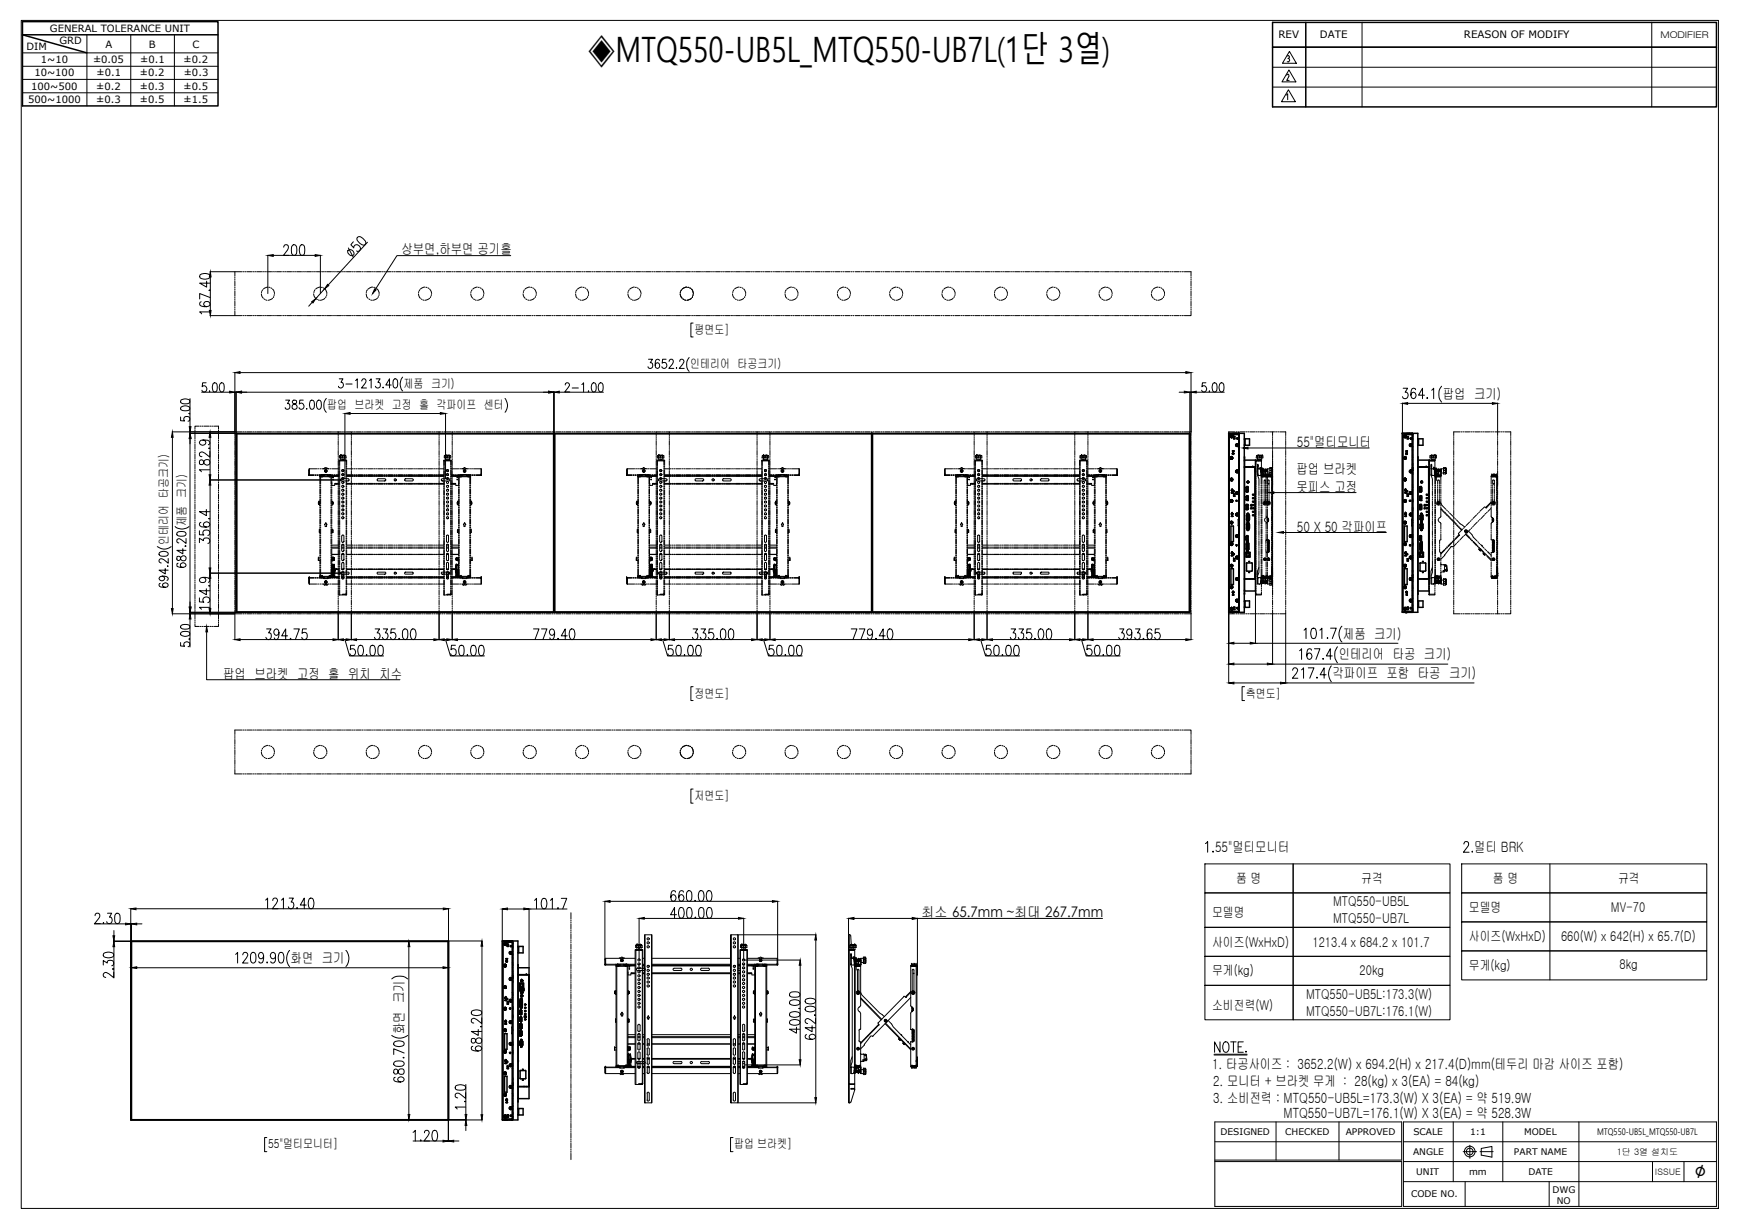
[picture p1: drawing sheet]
<svg xmlns="http://www.w3.org/2000/svg" width="297mm" height="210mm" viewBox="0 0 297 210" stroke-linecap="round" stroke-linejoin="round" font-family="sans-serif">
<defs><g id="words">
<text font-size="6" x="100.4" y="10.6">◈MTQ550-UB5L_MTQ550-UB7L(1단 3열)</text>
<text font-size="3.5" x="289.5" y="201.2">∅</text>
<g font-size="2.4">
<text x="68.6" y="43.4">상부면,하부면 공기홀</text>
<text x="246.5" y="68.1">팝업 크기)</text>
<text x="221.5" y="76.3">55&quot;멀티모니터</text>
<text x="221.4" y="80.9">팝업 브라켓</text>
<text x="221.4" y="84">못피스 고정</text>
<text x="221.5" y="90.8">50 X 50 각파이프</text>
<text x="228.7" y="112.6">인테리어 타공 크기)</text>
<text x="229.4" y="109.1">제품 크기)</text>
<text x="38.1" y="115.9">팝업 브라켓 고정 홀 위치 치수</text>
<text x="227.6" y="115.8">각파이프 포함 타공 크기)</text>
<text x="207.5" y="145.5">55&quot;멀티모니터</text>
<text x="251.8" y="145.6">멀티 BRK</text>
<text x="157.4" y="156.6">최소 65.7mm ~최대 267.7mm</text>
<text x="49.6" y="164.5">화면 크기</text>
<text x="69" y="176.6" transform="rotate(-90 69 176.6)">화면 크기</text>
<text x="207" y="182.6">1. 타공사이즈 : 3652.2(W) x 694.2(H) x 217.4(D)mm(테두리 마감 사이즈 포함)</text>
<text x="207.2" y="185.6">2. 모니터 + 브라켓 무게 : 28(kg) x 3(EA) = 84(kg)</text>
<text x="207.2" y="188.4">3. 소비전력 : MTQ550-UB5L=173.3(W) X 3(EA) = 약 519.9W</text>
<text x="219.2" y="191">MTQ550-UB7L=176.1(W) X 3(EA) = 약 528.3W</text>
</g>
<g font-size="2.3">
<text x="211.1" y="150.8">품 명</text>
<text x="227.7" y="154.8">MTQ550-UB5L</text>
<text x="232.5" y="150.8">규격</text>
<text x="250.9" y="155.8">모델명</text>
<text x="255" y="150.8">품 명</text>
<text x="275.2" y="155.8">MV-70</text>
<text x="276.4" y="150.8">규격</text>
<text x="207" y="156.6">모델명</text>
<text x="207" y="161.7">사이즈(WxHxD)</text>
<text x="224.2" y="161.7">1213.4 x 684.2 x 101.7</text>
<text x="227.7" y="157.6">MTQ550-UB7L</text>
<text x="250.9" y="160.8">사이즈(WxHxD)</text>
<text x="266.6" y="160.8">660(W) x 642(H) x 65.7(D)</text>
<text x="207" y="166.6">무게(kg)</text>
<text x="232.2" y="166.5">20kg</text>
<text x="250.9" y="165.7">무게(kg)</text>
<text x="276.6" y="165.6">8kg</text>
<text x="207" y="172.5">소비전력(W)</text>
<text x="223.1" y="170.6">MTQ550-UB5L:173.3(W)</text>
<text x="223.1" y="173.6">MTQ550-UB7L:176.1(W)</text>
</g>
<g font-size="2.1">
<text x="118.6" y="57">평면도]</text>
<text x="117.9" y="62.9">인테리어 타공크기)</text>
<text x="55.9" y="69.9">팝업 브라켓 고정 홀 각파이프 센터</text>
<text x="68.9" y="66.3">제품 크기)</text>
<text x="31.8" y="89.8" transform="rotate(-90 31.8 89.8)">제품 크기)</text>
<text x="28.7" y="93.1" transform="rotate(-90 28.7 93.1)">인테리어 타공크기)</text>
<text x="118.6" y="119.1">정면도]</text>
<text x="212.8" y="119.1">측면도]</text>
<text x="118.6" y="136.6">저면도]</text>
<text x="45.8" y="196.1">55&quot;멀티모니터]</text>
<text x="125.4" y="196.1">팝업 브라켓]</text>
</g>
<g font-size="1.8">
<text x="218.4" y="6.5">REV</text>
<text x="225.5" y="6.5">DATE</text>
<text x="250" y="6.5">REASON OF MODIFY</text>
</g>
<g font-size="1.7">
<text x="8.5" y="5.4">GENERAL TOLERANCE UNIT</text>
<text x="4.5" y="8.5">DIM</text>
<text x="7" y="10.8">1~10</text>
<text x="10.1" y="7.5">GRD</text>
<text x="15.9" y="10.8">±0.05</text>
<text x="18" y="8.1">A</text>
<text x="23.9" y="10.8">±0.1</text>
<text x="25.4" y="8.1">B</text>
<text x="31.4" y="10.8">±0.2</text>
<text x="32.9" y="8.1">C</text>
<text x="4.8" y="17.6">500~1000</text>
<text x="5.3" y="15.3">100~500</text>
<text x="5.9" y="13.1">10~100</text>
<text x="16.5" y="15.3">±0.2</text>
<text x="16.5" y="17.6">±0.3</text>
<text x="16.5" y="13.1">±0.1</text>
<text x="23.9" y="13.1">±0.2</text>
<text x="23.9" y="15.3">±0.3</text>
<text x="23.9" y="17.6">±0.5</text>
<text x="31.4" y="15.3">±0.5</text>
<text x="31.4" y="17.6">±1.5</text>
<text x="31.4" y="13.1">±0.3</text>
</g>
<g font-size="1.6">
<text x="283.6" y="6.4">MODIFIER</text>
<text x="208.5" y="193.9">DESIGNED</text>
<text x="219.5" y="193.9">CHECKED</text>
<text x="229.9" y="193.9">APPROVED</text>
<text x="241.4" y="197.3">ANGLE</text>
<text x="241.4" y="193.9">SCALE</text>
<text x="251.1" y="193.9">1:1</text>
<text x="258.6" y="197.3">PART NAME</text>
<text x="260.3" y="193.9">MODEL</text>
<text x="272.8" y="193.8">MTQ550-UB5L_MTQ550-UB7L</text>
<text x="241.9" y="200.7">UNIT</text>
<text x="250.9" y="200.7">mm</text>
<text x="261.1" y="200.7">DATE</text>
<text x="265.2" y="203.7">DWG</text>
<text x="241" y="204.5">CODE NO.</text>
<text x="265.9" y="205.6">NO</text>
</g>
<g font-size="1.5">
<text x="276.2" y="197.2">1단 3열 설치도</text>
<text x="282.7" y="200.7">ISSUE</text>
</g>
</g></defs>
<circle cx="167.1" cy="98.2" r=".15" fill="none" stroke="#000" stroke-width=".17"/>
<!-- layer: 0 -->
<g fill="none" stroke="#000" stroke-width=".25">
<path d="M3.8 3.7h33.4v14.4h-33.4zM37.2 5.9h-33.4l11 3.1M217.4 3.8h75.8v14.5h-75.8zM217.4 8.1h75.8M223 3.8v14.5M40.5 74v30.6M40.5 74.1h54.1M94.6 74v30.6h-54.3v-30.6M94.6 74h-54.3v30.6h54.3v-30.6v30.6M94.8 74.1h54.1M94.8 74v30.6M148.9 74v30.6h-54.3v-30.6"/>
<path d="M148.9 74h-54.3v30.6h54.3v-30.6v30.6M149 74.1h54.1M149 74v30.6M203.1 74v30.6h-54.1v-30.6M203.2 74h-54.2v30.6h54.2v-30.6v30.6M209.9 74.1v30.4M209.9 74l1.7 .1M210.2 78.3v.1M210.2 78.4h.2M210.2 78.2v.1M210.2 78.2h.1M210.2 74.6h.1"/>
<path d="M210.2 74.5v.1M210.2 74.5h.1M210.2 78.3h.1M210.2 78.1v.3M210.2 78.1v.1M210.2 74.4v.1M210.3 78.2v.1M210.3 78.4h.1M210.3 74.6h.1M210.3 74.6v.1M210.3 78.3v.1M210.3 78.2h.1"/>
<path d="M210.3 74.5v.1M210.3 74.5h.1M210.3 78.1l-.1 .2M210.3 78.3h.1M210.3 78h.1M210.3 74.6h.2M210.3 74.5h.1v.1M210.3 74.4l-.1 .2 .1 .1M210.3 74.5l.1 .1zM210.3 78.2h.1zM210.3 78.1h.2M210.3 74.7h.1"/>
<path d="M210.3 78.1v.1M210.3 78.1h.1M210.3 74.3h.1M210.3 78.2l.1 .1zM210.4 78.1h-.1M210.4 74.4h-.1M210.4 78.1h.1M210.4 78.3h.1M210.4 74.4h.1M210.4 74.4l-.1 .1M210.4 74.6l-.1-.1 .1 .2M210.4 78v.1"/>
<path d="M210.4 78.4h.1M210.4 74.4l.1 .1M210.4 78l.1 .1h-.3M210.4 74.4l.2 .1-.1 .2M210.4 74.4v.1M210.4 74.7h.1M210.4 74.5h.1M210.4 78.1v.1M210.4 74.6h.1M210.5 78.3h-.1M210.5 74.6h-.1M210.5 78.2v.1"/>
<path d="M210.5 74.6h.1M210.5 78.2h.1M210.5 74.5h.1M210.5 74.5v.1M210.5 74.6l-.2 .1M210.5 78.3l-.1 .1M210.5 78.1v.1M210.5 74.4v.1M210.5 78.3h.1M210.5 78.1v.3M210.5 74.4v.3M210.5 78.4h-.1"/>
<path d="M210.5 74.7h-.1M210.5 77h.3h-.2v.2zM210.5 74.4h-.2l-.1 .1v.2h.2M210.5 77.5h.1M210.6 77.4h.1M210.6 77.4l-.1 .1M210.6 77.5v.1M210.6 77.4h-.1M210.6 77.6h.1M210.6 77.3h.1M210.6 77.5h.1M210.6 77.4v.1"/>
<path d="M210.6 77.4l.1 .1M210.7 77.6h-.1M210.7 77.5v.1M210.7 77.4h.1M210.7 77.4v.1M210.7 77.5h.1M210.7 74.6h.2v.3h-.2M210.7 74.9h.1M210.7 74.6h.1M210.7 74.6v.3M210.8 77l-.2 .2 .2-.2M211.1 74v.1"/>
<path d="M211.1 76.1h.1M211.2 75.8l-.1 .2 .1 .2M211.2 76.1h.1M211.2 75.9l-.1 .1M211.2 75.9h.1M211.2 76v.1M211.2 76h.1M211.2 76.1l.1 .1M211.2 76h.2M211.2 74.9l.2-.1v.1zM211.2 74.9h.1M211.2 75.8v.1"/>
<path d="M211.3 76.1h.1M211.3 75.9h.1M211.3 74.8h.1M211.3 76h.1M211.3 74.9h.1M211.3 76v.1M211.3 76.2h.1M211.3 75.9l.1 .1M211.3 75.9v.1M211.3 75.9h.2v.2l-.3 .1v-.3h.2M211.4 76h.1M211.4 75.9h.1"/>
<path d="M211.4 75.9v.1M211.4 76.1v.1M211.4 76.1h.1M211.4 76v.1M211.4 75.8l.1 .3-.1 .2-.2-.1M211.4 76.1l-.1 .1M211.6 74h.1M211.6 74.1l-1.4 .1 1.4-.1M211.6 77.7h.1M211.6 74v.1M211.6 74.1h.1M211.6 74.1h-.1"/>
<path d="M211.6 74.3h.1M211.6 74v30.6h-1.7M211.6 74.1h-1.6v30.5h2.5v-30.6h-2.6v30.6M211.6 75.9h.1M211.6 78.5h.1M211.6 79.9h.1M211.6 76.9h.1M211.7 79.5h.1M211.7 79.3h.1M211.7 75h.1M211.7 78.2h.1M211.7 76.4h.1"/>
<path d="M211.7 75.2h.1M211.7 74.5h.1M211.7 80h.1M211.7 74v30.6M212.5 78.6h1.9v22.3h-1.9M212.5 78.7h.1M212.5 78.2h.1M212.5 78v23.5M212.5 74.9h.9v1.1h-.9M212.5 76h.2M212.5 75h.2M212.7 74.9v1.1"/>
<path d="M214 79.8h.1M214.4 79.8v19.1M214.4 79.8h-1.9h1.9v19.1h-1.9M239.6 74h1.6M239.6 74.1v30.4M239.6 74h.1M239.6 74v30.6M239.8 78.3l.1 .1M239.8 78.2l.1 .1M239.8 78.2h.1M239.8 74.6h.1M239.8 74.5v.1"/>
<path d="M239.9 78.2h-.1M239.9 74.5h-.1M239.9 78.3h.1M239.9 74.6h.1M239.9 78.2h.1M239.9 74.5h.1M239.9 78.1v.3M239.9 74.4v.3M239.9 78.1v.1M239.9 74.4v.1M239.9 74.7h.1M239.9 74.6v.1"/>
<path d="M239.9 78.3v.1M239.9 78.2v.1M239.9 74.5v.1M239.9 74.4l-.1 .2 .2 .1M239.9 78.4h.1M239.9 74.4h.2M239.9 78.1h.1M240 78.4h.1M240 74.4h.1l-.2 .1M240 78v.1M240 78.2h.1zM240 74.5l.1 .1z"/>
<path d="M240 78.1h.1M240 74.4h.1M240 74.4l.1 .1-.1 .1M240 78h.1M240 74.3h.1M240 78.3h.1M240 78.2h.1M240 74.6h.1M240 74.5h.1M240 74.4l.1 .1M240 74.5v.2M240 78.2v.1"/>
<path d="M240 74.4l-.1 .1M240.1 78.4h.1M240.1 74.7h.1M240.1 78.3h-.1M240.1 78.1h-.2M240.1 78v.1h-.3v.2M240.1 74.4l.1 .1-.1 .2M240.1 74.5h.1M240.1 78.1v.1M240.1 78.3h.1M240.1 74.6h.1M240.1 78.2v.1"/>
<path d="M240.1 78.2h.1M240.1 74.5v.1M240.1 74.4v.1M240.1 74.6h-.1M240.1 74.4v.3M240.1 78.4h-.1M240.1 74.7h-.1M240.1 74.6l-.1 .1M240.1 78.3l-.1 .1M240.1 78.1v.3M240.2 77.5h.1M240.2 77l.1 .2-.1-.2"/>
<path d="M240.2 77h.2h-.2M240.2 77.5h.2l-.1 .1M240.2 77.4h.1M240.2 77.6h.1M240.2 77.3h.1M240.2 77.4l.1 .2M240.3 77.3h.1M240.3 77.6h.1M240.3 77.4v.1M240.3 77.4h.1M240.3 77.5l-.1 .1M240.3 77.4l.1 .1"/>
<path d="M240.4 77.5h.1M240.4 74.6h.2v.3h-.2zM240.4 77.4l-.1 .1M240.4 77l-.1 .2 .1-.2M240.7 74v.1M240.8 76.1h.1M240.8 75.8a.23 .23 0 0 0 .1 .4 .23 .23 0 0 0 .3-.2l-.1-.2M240.8 75.9v.1M240.8 75.9h.1M240.9 75.9h-.1M240.9 76v.1M240.9 76h.2"/>
<path d="M240.9 76.1l.1 .1M240.9 75.9h.2M240.9 74.9h.1M240.9 76h.1M240.9 76.1v.1M240.9 76.1h.1M240.9 75.9h.1M240.9 74.8h.2M240.9 74.9h.2M240.9 74.8l.2 .1-.1 .1zM240.9 75.8v.1M241 75.9l-.1 .1"/>
<path d="M241 74.9h.1M241 76.1h.1M241 76h.1M241 75.9v.1M241 75.9h.1M241 76.2h.1M241 75.9l.1 .1M241.1 76.1h-.1M241.1 76.1h.1M241.1 76v.1M241.1 75.9v.1M241.1 76h.1"/>
<path d="M241.2 74v.1M241.2 74h.1M241.2 74h1v30.6h-1M241.2 74.1v14.6M241.2 74.1l-1.3 .1 1.4-.1M241.3 75.9h.1M241.3 78.5h.1M241.3 79.9h-.1M241.3 76.9h.1M241.3 77.7h.1M241.3 74.1h-1.7v30.5M241.3 74.1h-.1z"/>
<path d="M241.3 79.5h.1M241.3 79.3h.1M241.3 75h.1M241.3 78.2h.1M241.3 76.4h.1M241.3 75.2h.1M241.3 74.3h.1M241.3 74.5h.1M241.3 80h.1M241.3 74v30.6h-1.7M242.2 75h.1M242.2 78.6h1.9v22.3h-1.9"/>
<path d="M242.2 78.7h.1M242.2 78.2h.1M242.2 78v23.5M242.2 74.9h.9v1.1h-.9M242.2 76h.1M242.3 74.9v1.1M243.6 79.8h.1M244 79.8h-1.8h1.9M210.2 96.7h.1M210.2 93v.1M210.2 82h.1M210.2 96.5h.3"/>
<path d="M210.2 96.8h.2M210.2 93.1h.2M210.2 89.4l.2 .1M210.2 85.7l.2 .1M210.2 82.1h.2M210.2 96.6h.1M210.2 92.9h.1M210.2 89.2v.1M210.2 89.2h.1M210.2 85.6h.1M210.2 81.9h.1M210.2 85.5v.1"/>
<path d="M210.2 85.5h.1M210.2 96.6v.1M210.2 92.9v.1M210.2 89.3h.1M210.2 81.9v.1M210.2 93h.1M210.2 96.5v.1M210.2 96.5v.2M210.2 89.1v.3M210.2 85.4v.3M210.2 85.6v.1M210.2 96.5h.1"/>
<path d="M210.2 92.8v.1M210.2 81.8v.1M210.2 92.8h.1M210.2 81.8h.1M210.3 96.7v.1M210.3 93.1h.1M210.3 85.7v.1M210.3 89.2h.2M210.3 96.5h.2M210.3 92.9h.2M210.3 85.5h.2M210.3 81.8h.2"/>
<path d="M210.3 96.7l.1 .1M210.3 82l.1 .1h-.1M210.3 96.7h.1M210.3 85.7h.1M210.3 97.1h.4v2.7h-.4zM210.3 89.8h.4v2.7h-.4zM210.3 96.6h.1M210.3 92.9h.1M210.3 89.2v.1M210.3 89.2h.1M210.3 85.6h.1M210.3 81.9l.1 .1"/>
<path d="M210.3 85.5v.1M210.3 81.9h.1M210.3 85.5h.1M210.3 96.5v.1M210.3 92.8v.1M210.3 81.8v.1M210.3 81.8h.1M210.3 92.8h.1M210.3 93v.1M210.3 85.6v.1M210.3 89.3v.1M210.3 93h.1"/>
<path d="M210.3 89.3h.1M210.3 82h.1M210.3 92.9l.1 .1zM210.3 81.9h.1zM210.3 89.3h.1zM210.3 89.4h.1M210.3 96.5h.1M210.3 92.7h.1M210.3 82.1h.1M210.3 96.6l.1 .1zM210.3 81.8l.1 .2zM210.3 85.5l.1 .2z"/>
<path d="M210.3 94.5l.1 .1M210.3 87.8h.1M210.3 83.7h.1M210.3 83.8h.1M210.4 94.5h.1M210.4 96.4h-.1M210.4 89l-.1 .1M210.4 85.4h-.1M210.4 81.7h-.1M210.4 96.5h-.1M210.4 92.8h-.1M210.4 89.1h-.1"/>
<path d="M210.4 81.8h-.1M210.4 96.5l.1 .1-.1 .1M210.4 89.1l.1 .1-.1 .1M210.4 81.8l.1 .1-.1 .1M210.4 85.5h.1M210.4 85.7h.1M210.4 92.8h.1M210.4 93.1h.1M210.4 96.7h.1M210.4 89.4h.1M210.4 82h.1M210.4 81.8h.1"/>
<path d="M210.4 89.1l-.2 .1 .1 .3M210.4 85.4v.1M210.4 81.7v.1M210.4 96.4l-.2 .1v.2M210.4 92.8h-.2v.3M210.4 85.4l-.2 .1v.2M210.4 81.7l-.2 .1v.2M210.4 89.2l-.1 .1M210.4 82.1h.1M210.4 85.7v.1M210.4 89.1l-.1 .2M210.4 89.4v.1"/>
<path d="M210.4 96.4v.1M210.4 96.8h.1M210.4 89.5h.1M210.4 85.8h.1M210.4 89.2h.1M210.4 85.4h.1M210.4 81.7l.1 .1M210.4 96.4l.2 .2-.1 .2M210.4 92.8l.2 .1-.1 .2M210.4 89.1l.2 .1-.1 .2M210.4 96.6h.1M210.4 96.7v.1"/>
<path d="M210.4 94.4h.1M210.4 87.7h.1M210.4 83.6h.1M210.4 94.6h.1M210.4 87.8v.1M210.4 83.8h.1M210.4 96.5h.1M210.4 89.1h.1M210.4 81.7h.1M210.4 87.9h.1M210.4 93h.1M210.4 94.3h.1"/>
<path d="M210.4 87.6h.1M210.4 94.3l-.1 .2M210.4 87.6v.3M210.4 83.6v.2M210.4 87.8h.1M210.4 83.7h.1M210.4 89.1v.1M210.4 85.5h-.1M210.4 89.3h.1M210.4 85.6h.1M210.5 96.6l-.1 .1M210.5 93h-.1"/>
<path d="M210.5 89.3h-.1M210.5 85.6h-.1M210.5 81.9l-.1 .1M210.5 96.6h.1M210.5 92.9v.1M210.5 89.3h.1M210.5 85.6h.1M210.5 81.9h.1M210.5 92.9h.1M210.5 89.2h.1M210.5 85.5h.1M210.5 85.5v.1"/>
<path d="M210.5 89.2v.1M210.5 94.4v.1M210.5 87.7h.1M210.5 83.7h.1M210.5 94.5h.1M210.5 94.4h.1M210.5 84l.1 .2h-.3h.3l-.1-.2-.2 .2zM210.5 88l.1 .2h-.3h.3l-.1-.2-.2 .2zM210.5 87.8h.1M210.5 83.8h.1M210.5 94.4l-.1 .1M210.5 87.7l-.1 .1"/>
<path d="M210.5 83.7h-.1M210.5 89.3l-.1 .1M210.5 93l-.1 .1M210.5 89.3l-.2 .1M210.5 81.8v.1M210.5 94.7l.1 .2h-.3l.2-.2-.2 .2h.3zM210.5 94.6h-.1M210.5 87.9h-.1M210.5 83.8h-.1M210.5 94.3h.1M210.5 83.6h.1M210.5 96.5h.1"/>
<path d="M210.5 92.8h.1M210.5 89.1v.1M210.5 81.8h.1M210.5 94.6h.1M210.5 87.8v.1M210.5 92.8v.1M210.5 96.7h.1M210.5 93h.1M210.5 82h.1M210.5 93.1v-.3l-.1-.1-.2 .1v.3M210.5 89.1v.3M210.5 96.5v.1"/>
<path d="M210.5 96.6v.1M210.5 81.9v.1M210.5 96.8h-.1M210.5 93.1h-.1M210.5 89.4l-.1 .1M210.5 85.7l-.1 .1M210.5 82.1h-.1M210.5 89.1l-.3 .1M210.5 85.4l-.3 .1M210.5 81.8h-.3v.2M210.5 87.9h.1M210.5 87.7v.1"/>
<path d="M210.5 85.5v.2M210.5 81.8v.3M210.5 87.8l.1 .1M210.5 83.7l.1 .1M210.5 94.3l.1 .1M210.5 87.6l.1 .1M210.5 83.6l.1 .1M210.5 96.5v.2l-.1 .1M210.5 85.4v.2l-.1 .1M210.5 81.8v.2l-.1 .1M210.5 94.5v.1M210.6 87.7v.1"/>
<path d="M210.6 83.7h.1M210.6 83.8h.2v.2h-.2zM210.7 95.4h.2v.4h-.2M210.7 84.4h.2v.4h-.2M210.7 95.4h.1M210.7 95.8h.1M210.7 84.8h.1M210.7 84.4h.1M210.7 84.4v.4M210.7 95.4v.4M211.1 85.5h.2M211.1 93.1h.2"/>
<path d="M211.1 93.1h.2l-.1 .1zM211.1 85.4h.2v.2h-.2zM211.1 98.9h.1M211.1 95.2l.1 .1M211.1 91.6h.1M211.1 87.9h.1M211.1 84.2h.1M211.1 80.5l.1 .1M211.2 98.7l-.1 .2 .1 .2M211.2 95l-.1 .2 .1 .2M211.2 91.4l-.1 .2 .1 .1M211.2 87.7l-.1 .2 .1 .2"/>
<path d="M211.2 84l-.1 .2 .1 .2M211.2 80.3l-.1 .2 .1 .2M211.2 98.9v.1M211.2 95.3h.1M211.2 91.6h.1M211.2 87.9h.1M211.2 84.2v.1M211.2 80.6h.1M211.2 99h.1M211.2 91.6v.1M211.2 87.9v.1M211.2 84.3h.1"/>
<path d="M211.2 98.8l-.1 .1M211.2 91.5h-.1M211.2 87.8h-.1M211.2 84.1l-.1 .1M211.2 98.8h.1M211.2 95.1l-.1 .1M211.2 91.5h.1M211.2 87.8h.1M211.2 84.1h.1M211.2 80.4l-.1 .1M211.2 95.1h.1M211.2 80.4h.1"/>
<path d="M211.2 91.5v.1M211.2 99.1h.1M211.2 95.4h.1M211.2 98.9h.1M211.2 91.4h.2M211.2 95.1v.1M211.2 84.1v.1M211.2 80.5v.1M211.2 80.4v.1M211.2 91.7h.1M211.2 88h.1M211.2 80.6l.2 .1"/>
<path d="M211.2 91.4h.1M211.2 99l.1 .1M211.2 95.3l.1 .1M211.2 91.4l-.1 .2 .3 .2M211.2 98.8h.2M211.2 95.1h.2M211.2 91.5h.2M211.2 87.8h.2M211.2 84.1h.2M211.2 80.4h.2M211.2 95.2v.1M211.2 98.7h.2"/>
<path d="M211.2 95h.1M211.2 91.3h.1M211.2 84h.2M211.2 80.3h.1M211.3 99h.1M211.3 95.3h.1M211.3 88h.1M211.3 98.7h.1M211.3 80.4h.1M211.3 84.3h.1M211.3 80.5h.1M211.3 91.5l.1 .1z"/>
<path d="M211.3 84.2h.1zM211.3 98.8h.1M211.3 95.1h.1M211.3 91.5h.1M211.3 87.8h.1M211.3 84.1h.1M211.3 95.1l.1 .1-.1 .1M211.3 87.7h.1M211.3 80.3h.1M211.3 91.6h.1M211.3 87.9h.1M211.3 80.6h.1"/>
<path d="M211.3 80.4v.2M211.3 98.7l.1 .1M211.3 91.4h.1M211.3 88l.1 .1-.3-.2 .1-.2a.22 .22 0 0 1 .3 .1 .22 .22 0 0 1-.2 .3h-.1M211.3 84.3l.1 .1M211.3 80.7h.1M211.3 84.1l.1 .2M211.3 84v.3M211.3 87.8v.1M211.3 91.5v.1M211.3 91.7v.1M211.3 95.2v.1"/>
<path d="M211.3 95.4h.1M211.3 98.9v.1M211.3 99.1h.1M211.3 84h.1M211.3 95.1v.1M211.3 91.4l.2 .1v.2h-.2M211.3 98.7a.18 .18 0 0 1 .2 .3 .18 .18 0 0 1-.3 0 .18 .18 0 0 1 0-.3v.1M211.3 84a.18 .18 0 0 1 .2 .3 .18 .18 0 0 1-.3 0v-.3M211.3 98.9h.1M211.3 95.2h.1M211.4 87.7l.1 .1-.1 .2M211.4 80.5h.1"/>
<path d="M211.4 80.4h.1v.2l-.3 .1v-.3h.2M211.4 95.1a.18 .18 0 0 1 .1 .2 .18 .18 0 0 1-.2 .1 .18 .18 0 0 1-.1-.3M211.4 98.7v.1M211.4 95.1h.1M211.4 91.4h.1M211.4 87.7h.1M211.4 84.1h.1M211.4 80.4h.1M211.4 95.4h-.1M211.4 91.5h.1M211.4 87.8h.1M211.4 98.8h.1"/>
<path d="M211.4 91.5v.1M211.4 80.4v.1M211.4 99h.1M211.4 91.7h.1M211.4 88h.1M211.4 84.3h.1M211.4 91.6h.1M211.4 87.9v.1M211.4 99.1h-.1M211.4 98.9v.1M211.4 95.3h.1M211.4 87.9h.1"/>
<path d="M211.4 84.2v.1M211.4 80.6h.1M211.4 95.1v.1M211.4 98.9h.1M211.4 95.2v.1M211.4 84.2h.1M211.4 80.5v.1M211.4 98.8l-.1 .1M211.4 91.5h-.1M211.4 84.3h-.2M211.4 91.6l-.1 .1M211.4 98.9h-.1h.1"/>
<path d="M211.4 95.2l-.1 .1h.1M211.4 87.9h-.1h.1M211.4 95.3l-.1 .1M211.4 91.6v.1M211.4 98.8v.1M211.4 84.1v.1M211.4 98.7l.1 .3-.2 .1M211.4 95l.1 .3-.2 .1M211.4 91.4l.1 .2-.1 .1M211.4 84l.1 .3-.1 .1h-.2M211.4 80.3l.1 .3-.1 .1h-.2M211.4 91.8h-.2"/>
<path d="M211.4 95.1h-.2M211.4 99l-.1 .1M211.4 91.7h-.1M211.4 88h-.1M211.6 88.7v1.2M211.6 94.9h.1M211.6 82.9h.1M211.6 88.9h.1M211.6 82.8h.1M211.6 95.8h.1M211.6 89.7h.1M211.6 83.7h.1"/>
<path d="M211.6 88.6v.1M211.6 98.4h.1M211.6 98.7h.1M211.6 80.1h.1M211.6 80.4h.1M211.6 98.3h.1M211.6 98.6h.1M211.6 80.3h.1M211.7 99.3h.1M211.7 97.6h.1M211.7 99.1h.1M211.7 95.3h.1"/>
<path d="M211.7 85.6h.1M211.7 93.2h.1M211.7 92.9h.1M211.7 93h.1M211.7 91.8h.1M211.7 91.5h.1M211.7 89.3h.1M211.7 87.2h.1M211.7 87h.1M211.7 86.8h.1M211.7 85.7h.1M211.7 85.4h.1"/>
<path d="M211.7 97.8h.1M211.7 83.3h.1M211.7 80.9h.1M211.7 81.1h.1M211.7 98.3h.1M211.7 98.4h.1M211.7 98.7h.1M211.7 80.4h.1M211.7 80.3h.1M212.5 98.9h1.9M212.6 94.4v.2M212.8 92.1v.1"/>
<path d="M212.8 91.6v.1M212.8 83.2h.1v.1M212.8 91.7l.1 .5M212.8 92.1l.1 .1M212.8 85.3l.1 .1M212.8 94.3h.7v.8h-.7zM212.8 86.3v.7M212.8 91.7v.4M212.9 84.8l-.1 .1zM212.9 92.9v1M212.9 94.4h.6v.7h-.6M212.9 83.2v.8"/>
<path d="M212.9 84.9v.5M212.9 86.2v.9M212.9 94.3v.8M212.9 86.2h.2M212.9 92.2h.1M212.9 85.4h.1M212.9 90.2v.1M212.9 88.7h.1M212.9 83.2h.3l-.1 .8-.3-.1 .1-.7M212.9 87.1h.2M212.9 92.6l.2-.1 .1 .1M212.9 93.8h.1"/>
<path d="M212.9 92.9h.1M212.9 93.8v-.9v.9M212.9 94.1l.2 .1 .1-.1M212.9 91.7h.1M212.9 92.1h.1M212.9 86.2v.1M212.9 87h.1M212.9 86.3h.1M212.9 84.9h.1M212.9 85.3h.1M212.9 84h.1M212.9 83.3h.1"/>
<path d="M212.9 92.1l.1 .1M212.9 83.3v.7M212.9 86.3v.7M212.9 88.1v.6M212.9 89.6v.6M212.9 96.2v1.3M212.9 87h.2M212.9 91.6l.3-.1v.8l-.3-.1M212.9 89.5v.1M212.9 88v.1M212.9 92.8v.1M212.9 86.2h.1"/>
<path d="M213 91.6h-.1M213 84.8h-.1M213 92.9h-.1M213 92.6h.2M213 94.1v.1M213 89.5h.1M213 88.1v.6M213 88h.1M213 86.3h.1M213 83.2h.1M213 84.8l-.1 .1 .1-.1M213 93.2h.2"/>
<path d="M213 93.1h.2M213 93h.2M213 92.9h.2M213 86.9h.1M213 86.4h.1M213 83.8h.1M213 83.3h.1M213 90.2h.1M213 88.6v.1M213 88.7l.2 .4 .1-.3M213 94.1l.2-.1v.1M213 83.2l-.1 .1"/>
<path d="M213 84.9h-.1M213 86.3h-.1M213 89.6v.6zM213 90.3v.2M213 83.3v.6zM213 86.3v.6zM213 92.6v.2M213 93.9v.2M213 86.2h.1M213 93.5h.2zM213 93.4h.2zM213 92.9h.2v.4h-.2z"/>
<path d="M213 91.6l-.1 .1M213 84.8v.1M213 96.1l-.1 .1M213 91.5l-.1 .1M213 94.2h.1M213 93.9h.1M213 96.2h.8M213 92.5h.2M213 91.6h.1h-.1M213 92.9h.1M213 84.8h.1h-.1M213 91.7v.4"/>
<path d="M213 91.6h.1M213 92.2h.1M213 90.5l.2 .1 .1-.1M213 84.9v.5l-.1-.1M213 85.4h.1M213 84.8h.1M213 94.5h.3l.1 .1-.1 .4h-.3zM213 89.6h.1M213 88v.1M213 84.7h.1M213 92.8h.2h-.2M213 84.9h.1"/>
<path d="M213 91.7h.1M213 90.2l.3 .1-.3-.1M213 93.3v.3M213 88.7h.1M213 88.7h.3h-.3M213 88.1h.1M213 92.8h.1M213 90.2h.3M213 84.9v.5M213 91.7v.5M213 92.9v.4M213 88.7h.3"/>
<path d="M213 92.5v.1M213 84.7h.2v.8l-.2-.1M213.1 87.7h.1v.2h-.1zM213.1 89.3h.1v.2h-.1zM213.1 88.8h.1v.2h-.1zM213.1 93.8h.1M213.1 93.6h.1M213.1 93.6v.2v-.2M213.1 90.1h.1M213.1 90h.1M213.1 89.8h.1M213.1 89.7h.1"/>
<path d="M213.1 88.5h.1M213.1 88.4h.1M213.1 88.3h.1M213.1 88.2h.1M213.1 90.4h.1v.2h-.1zM213.1 86.2h.1M213.1 90.6h.1M213.1 89.1h.1M213.1 93.3v.3M213.1 85.4h-.1h.1M213.1 84h-.2h.2M213.1 91.6v.7l-.2-.1"/>
<path d="M213.1 87h.1M213.1 86.3h.1M213.1 84h.1M213.1 83.2h.1M213.1 89.2h.1M213.1 83.2v.8M213.1 84.8v.6M213.1 86.3v.7M213.1 92.9v.4M213.1 87.7h.1M213.1 82.2h.2M213.1 83.7v.1"/>
<path d="M213.1 95.1h.1M213.2 85v.1M213.2 92.5h.1M213.2 92.5v.1M213.2 86.2v.8M213.2 86.9h-.4M213.2 94.1l-.2 .1M213.2 93.9h-.2h.2M213.2 93.9h.1M213.2 92.8h.1M213.2 93.8h.1M213.2 92.6l.1 .2"/>
<path d="M213.2 92.9h.1M213.2 90h.1M213.2 90.1h.1M213.2 89.9h.1M213.2 89.8h.1M213.2 89.7h.1M213.2 88.6h.1M213.2 88.5h.1M213.2 88.2h.1M213.2 88.3h.1M213.2 88.4h.1M213.2 93.9v.2"/>
<path d="M213.2 89.5l.1 .1M213.2 88h.1M213.3 93.8h.1M213.3 92.9h.1M213.3 89.5l-.3 .1M213.3 93.8v-.9v.9M213.3 88.7h.1M213.3 88l-.3 .1M213.3 89.5h.1M213.3 90.3h.1M213.3 88h.1M213.3 90.2h.1"/>
<path d="M213.3 89.6h.1M213.3 88.1h.1M213.3 93.8l-.1 .1M213.3 94.3h-.1M213.3 88.7h-.1M213.3 89.5l-.1-.3-.2 .3M213.3 89.6v.6zM213.3 88.1v.6M213.3 92.9v.9M213.3 90.2l-.1 .1M213.3 97.7v.1M213.3 87.9l.1 .1"/>
<path d="M213.3 95.1h.1M213.3 90.4v.1M213.3 87.9l-.1-.3-.2 .4M213.4 90.2l-.1 .1M213.4 88.7l-.1 .1M213.4 88v.7M213.4 89.5v.8M213.5 98.9h.1M213.7 98.9h.1M213.8 96.1l.1 .1M213.9 96.2v1.3l-.9 .1-.1-.2M214 98.9h.1"/>
<path d="M214.4 98.5h.1M214.4 98.3h.1M214.4 98h.1M214.4 80.7h.1M214.4 80.4h.1M214.4 80.1h.1M239.8 96.7h.1M239.8 93l.1 .1M239.8 82h.1M239.8 96.6h.1M239.8 92.9h.1M239.8 89.2l.1 .1"/>
<path d="M239.8 89.2h.1M239.8 85.6h.1M239.8 81.9h.1M239.8 85.5v.1M239.9 96.6h-.1M239.9 92.9h-.1M239.9 89.2h-.1M239.9 85.5h-.1M239.9 81.9h-.1M239.9 96.6v.1M239.9 92.9v.1M239.9 89.3h.1"/>
<path d="M239.9 85.6h.1M239.9 81.9v.1M239.9 96.7h.1M239.9 93h.1M239.9 96.5v.1M239.9 92.9h.1M239.9 89.2h.1M239.9 85.5h.1M239.9 81.9h.1M239.9 96.5v.2M239.9 92.8v.3M239.9 89.1v.3"/>
<path d="M239.9 85.4v.3M239.9 81.8v.2M239.9 85.6v.1M239.9 82h.1M239.9 96.5h.1M239.9 92.8v.1M239.9 81.8v.1M239.9 92.8h.1M239.9 89.1v.1M239.9 81.8h.1M239.9 96.7l.1 .1M239.9 85.5a.17 .17 0 0 1 .2 0 .17 .17 0 0 1 0 .2"/>
<path d="M239.9 81.8a.18 .18 0 0 1 .3 0 .18 .18 0 0 1-.1 .3M239.9 89.2h.2M239.9 96.5h.2M239.9 92.9h.2M239.9 96.8h.1M239.9 89.4l.1 .1M239.9 92.8h.2v.3M239.9 89.1h.2M239.9 85.4h.2M239.9 81.8h.2M239.9 97.1h.5v2.7h-.5zM239.9 89.8h.5v2.7h-.5z"/>
<path d="M239.9 82l.1 .1M239.9 89.3v.1M239.9 93v.1M239.9 85.7h.1M239.9 96.6h.1M239.9 89.2v.1M239.9 85.5v.1M239.9 92.7l-.1 .4M239.9 85.6l.1 .1M239.9 89.1l-.1 .3 .2 .1M239.9 96.4l-.1 .3M239.9 85.4l-.1 .3"/>
<path d="M239.9 81.7l-.1 .3M239.9 93l.1 .1M239.9 89.4h.1M239.9 96.4h.1M239.9 89v.1M239.9 85.4h.1M239.9 81.7h.1M240 93.1h.1M240 85.8h.1M240 96.6h.1M240 92.8h.1M240 89.1h.1"/>
<path d="M240 89.4h.1M240 85.7h.1M240 82.1h.1M240 96.4h.1M240 85.4h.1M240 81.7h.1M240 96.7v.1M240 92.9l.1 .1zM240 89.3h.1zM240 81.9h.1zM240 92.9h.1M240 96.7l.1 .1"/>
<path d="M240 82h.1M240 87.8h.1M240 83.7h.1M240 83.8h.1M240 94.5h.1M240 96.5h.1M240 81.8h.1M240 96.5l.1 .1-.1 .1M240 89.1l.1 .1-.1 .1M240 81.8l.1 .1-.1 .1M240 92.7h.1M240 89h.1"/>
<path d="M240 96.7h.1M240 93h.1M240 96.6v.1M240 85.5h.1M240 89.3h.1M240 89.2h.1M240 85.4l.1 .1M240 81.7l.1 .1M240 83.6v.2M240 89.5h.1M240 81.8v.2M240 85.5v.2"/>
<path d="M240 85.7v.1M240 89.1v.2M240 89.4v.1M240 92.9v.1M240 96.4v.1M240 96.8h.1M240 87.8l.1 .1M240 94.5l.1 .1M240 94.4v.1M240 87.7h.1M240 83.6h.1M240 94.6h.1"/>
<path d="M240 87.8v.1M240 96.5l.2 .1-.1 .2M240 89.1l.2 .1-.1 .2M240 87.9h.1M240.1 96.5h.1M240.1 85.5h.1M240.1 81.8h.1M240.1 96.7h-.1M240.1 93h-.1M240.1 85.7h-.1M240.1 82h-.1M240.1 94.3h-.1"/>
<path d="M240.1 87.6l-.1 .2M240.1 83.6h-.1M240.1 89.2h-.2M240.1 96.8h-.1M240.1 92.8l.1 .1-.1 .2M240.1 94.5h.1M240.1 96.6h.1M240.1 85.6h.1M240.1 94.5h-.1M240.1 87.6h.1M240.1 83.6h.1M240.1 87.8h.1"/>
<path d="M240.1 83.7h.1M240.1 94.3v.1M240.1 89.1v.1M240.1 96.5h-.2M240.1 92.8h.1M240.1 85.5h-.1M240.1 93h.1M240.1 93.1h.1M240.1 89.4h.1M240.1 82.1h.1M240.1 94.3h.1M240.1 96.7h.1"/>
<path d="M240.1 82h.1M240.1 96.6v.1M240.1 89.3h.1M240.1 81.9v.1M240.1 92.9v.1M240.1 81.9h.1M240.1 92.9h.1M240.1 89.2h.1M240.1 85.5v.1M240.1 89.2v.1M240.1 94.4l.1 .1M240.1 87.7l.1 .1"/>
<path d="M240.1 94.7l-.1 .2h.2l-.1-.2 .1 .2h-.2zM240.1 94.4h.1M240.1 88l.1 .2-.1-.2-.1 .2h.2h-.2zM240.1 87.7h.1M240.1 84l.1 .2-.1-.2-.1 .2h.2h-.2zM240.1 83.8h.1M240.1 94.4v.1M240.1 87.7v.1M240.1 81.8v.1M240.1 94.6h.1M240.1 87.9h.1M240.1 87.8v.1"/>
<path d="M240.1 96.5v.1M240.1 92.8v.1M240.1 89.3l-.1 .1M240.1 89.1v.3M240.1 93.1h-.1M240.1 89.4l-.1 .1M240.1 85.7l-.1 .1M240.1 82.1h-.1M240.1 96.7l-.1 .1M240.1 93l-.1 .1M240.1 82l-.1 .1M240.1 94.3l.1 .1"/>
<path d="M240.1 87.6l.1 .1M240.1 83.6l.1 .1M240.1 96.5v.2M240.1 85.4v.3M240.1 81.8v.2M240.2 94.4h.1M240.2 87.7h.1M240.2 83.7h.1M240.2 87.7v.1M240.2 94.5h.1M240.2 94.5l-.1 .1M240.2 87.8l-.1 .1"/>
<path d="M240.2 83.7l-.1 .1M240.3 94.6h.1v.2h-.1zM240.3 83.8h.1v.2h-.1zM240.4 95.4h.2v.4h-.2zM240.4 84.4h.2v.4h-.2zM240.7 93.1h.3l-.1 .1zM240.7 85.5h.3M240.8 93.1h.1M240.8 85.4h.1v.2h-.1zM240.8 98.9h.1M240.9 95.3h.1M240.8 91.6h.1"/>
<path d="M240.8 87.9h.1M240.8 98.7v.3l.2 .1M240.8 95v.3l.2 .1M240.8 91.4l-.1 .2 .1 .1M240.8 84a.23 .23 0 0 0 .1 .4 .23 .23 0 0 0 .3-.2l-.1-.2M240.8 80.3a.23 .23 0 0 0 .1 .4 .23 .23 0 0 0 .3-.2l-.1-.2M240.8 98.9v.1M240.8 95.3h.1M240.8 84.2v.1M240.8 80.6h.1M240.8 99l.2 .1M240.8 95.3l.2 .1"/>
<path d="M240.8 91.6l.1 .1M240.8 87.9l.1 .1M240.8 84.3h.1M240.8 98.8v.1M240.8 95.1v.1M240.8 91.5h.3M240.8 87.8h.1M240.8 84.1v.1M240.8 80.4v.1M240.8 98.8h.1M240.8 95.1h.1M240.8 91.5h.1"/>
<path d="M240.8 84.1h.1M240.8 80.4h.1M240.9 98.8h-.1M240.9 95.1h-.1M240.9 84.1h-.1M240.9 80.4h-.1M240.9 84.2v.1M240.9 98.9l.1 .1M240.9 84.2h-.1M240.9 80.5l-.1 .1M240.9 98.8h.2M240.9 95.1h.2"/>
<path d="M240.9 87.8h.2M240.9 84.1h.2M240.9 80.4h.2M240.9 91.6h.1M240.9 87.9h.1M240.9 80.5v.1M240.9 98.9h.1M240.9 91.7h.1M240.9 88h.1M240.9 98.7h.2M240.9 91.4h.2M240.9 84h.2"/>
<path d="M240.9 95.2v.1M240.9 91.5h.1M240.9 87.8h.1M240.9 84.1v.1M240.9 80.5h.1M240.9 98.9v.1M240.9 87.9v.1M240.9 98.8h.1M240.9 95.1h.1M240.9 84.1h.1M240.9 80.4v.1M240.9 99h.1"/>
<path d="M240.9 84.3h.1M240.9 80.6h.1M240.9 91.6v.1M240.9 98.7v.1M240.9 91.4h.1M240.9 87.7h.1M240.9 80.4h.1M240.9 98.9h.1zM240.9 95.2h.1l-.1 .1M240.9 91.5l.1 .1zM240.9 95.1l-.1 .2 .1 .1M240.9 87.9h.1z"/>
<path d="M240.9 84.2h.1zM240.9 98.7h.1M240.9 95h.1M240.9 91.3h.1M240.9 84h.1M240.9 80.3h.1M240.9 95.4h.1M240.9 80.4l.1 .2zM240.9 99v-.1l.1 .1M240.9 95.2l.1 .1zM240.9 91.6v-.1l.1 .1M240.9 87.8l.1 .1z"/>
<path d="M241 95.1h-.1M241 87.8h-.1M241 80.4h-.1M241 95.1h.1M241 87.7h.1M241 80.3h.1M241 99h.1M241 95.3h.1M241 91.6h.1M241 87.9h.1M241 84.3h.1M241 80.6h.1"/>
<path d="M241 98.7v.1a.16 .16 0 0 1 .1 .2 .16 .16 0 0 1-.2 .1 .16 .16 0 0 1-.1-.2l.1-.1M241 91.4l.2 .1-.2 .2M241 87.7l.2 .2-.2 .1M241 80.5h.1M241 80.4h.1M241 87.8h.1M241 88h.1M241 95.1l.1 .1-.1 .1M241 80.4l.2 .2-.3 .1M241 95.1l.2 .1-.2 .2M241 91.4a.19 .19 0 0 0-.2 .2 .19 .19 0 0 0 .2 .2M241 87.7l-.2 .1 .1 .3"/>
<path d="M241 80.4h-.2l.1 .3M241 84.1v.2M241 84v.3M241 84.3v.1M241 91.4h.1M241 91.7v.1M241 95.4h.1M241 98.7v.1M241 99.1h.1M241 80.6h-.1M241 95.3l-.1 .1M241 91.6l-.1 .1"/>
<path d="M241 87.9l-.1 .1M241 84.3h-.1M241 98.8h-.1M241 91.5h-.1M241 91.7h.1M241 91.5h.1M241 98.8h.1M241 84.1h.1M241 80.4l.1 .1M241 87.9v.1M241 84.4h.1M241 80.7h.1"/>
<path d="M241.1 98.9l-.1 .1M241.1 95.3h-.1M241.1 91.6h-.1M241.1 87.9h-.1M241.1 84.2l-.1 .1M241.1 80.6h-.1M241.1 95.1v.1M241.1 87.8h.1M241.1 80.5h.1M241.1 98.9h.1M241.1 95.2v.1M241.1 91.6h.1"/>
<path d="M241.1 84.2h.1M241.1 80.5v.1M241.1 99l-.1 .1M241.1 95.3l-.1 .1M241.1 91.5v.1M241.1 87.9h.1M241.1 84.1v.2M241.1 98.8h.1M241.1 95.1h.1M241.1 91.5h.1M241.1 84.1h.1M241.1 80.4h.1"/>
<path d="M241.1 99h.1M241.1 95.3h.1M241.1 91.6v.1M241.1 88h.1M241.1 84.3h.1M241.1 80.6h.1M241.1 80.4v.1M241.1 98.8v.1M241.1 84.1v.1M241.1 98.7l.1 .3-.2 .1M241.1 95l.1 .3-.2 .1M241.1 91.4l.1 .2-.1 .1"/>
<path d="M241.1 98.9v.1M241.1 87.9v.1M241.1 84.2v.1M241.1 91.8h-.2M241.2 88.7v15.9M241.2 98.4h.1M241.2 98.7h.1M241.2 80.1h.1M241.2 80.4h.1M241.3 95.8h-.1M241.3 89.7h-.1M241.3 83.7h-.1"/>
<path d="M241.3 98.3h-.1M241.3 98.6h-.1M241.3 80.3h-.1M241.3 94.9h.1M241.3 82.9h.1M241.3 88.9h.1M241.3 82.8h.1M241.3 95.8h.1M241.3 89.7h.1M241.3 83.7h.1M241.3 99.3h.1M241.3 97.6h.1"/>
<path d="M241.3 99.1h.1M241.3 95.3h.1M241.3 85.6h.1M241.3 93.2h.1M241.3 92.9h.1M241.3 93h.1M241.3 91.8h.1M241.3 91.5h.1M241.3 89.3h.1M241.3 87.2h.1M241.3 87h.1M241.3 86.8h.1"/>
<path d="M241.3 85.7h.1M241.3 85.4h.1M241.3 97.8h.1M241.3 83.3h.1M241.3 80.9h.1M241.3 81.1h.1M241.3 98.3h.1M241.3 98.4h.1M241.3 98.7h.1M241.3 80.4h.1M241.3 80.3h.1M242.2 98.9h1.9"/>
<path d="M242.2 98.9h1.8v-19.1v19.1M242.2 94.4v.2M242.4 92.1l.1 .1M242.5 91.6l-.1 .1M242.5 91.7l.1 .5M242.5 92.1v.1M242.5 94.3h.6v.8h-.6zM242.5 86.3v.7M242.5 91.7v.4M242.5 86.3h.1M242.5 84.8v.1zM242.5 86.2h.3"/>
<path d="M242.5 97.4l.1 .2h.8M242.5 84.9v.5v-.1M242.5 94.4h.6v.7h-.6M242.5 83.2v.8M242.5 86.2v.9M242.5 94.3v.8M242.5 83.2h.3v.8l-.3-.1v-.7M242.6 86.2l-.1 .1 .3-.1M242.6 93.8v.1M242.6 91.7h.1M242.6 92.1h.1M242.6 87h.1"/>
<path d="M242.6 86.3h.1M242.6 85.3h.1M242.6 84.9h.1M242.6 84h.1M242.6 83.3h.1M242.6 87h.2M242.6 93.8h.1M242.6 92.1v.1M242.6 83.3v.7M242.6 84.9v.4M242.6 86.3v.7M242.6 91.7v.4"/>
<path d="M242.6 92.9v.9M242.6 96.2v1.3M242.6 91.6l-.1 .1M242.6 87.1h.2M242.6 92.9h.3M242.6 85.4h.1M242.6 90.2l.1 .3M242.6 91.6l.2-.1v.8l-.3-.1M242.6 86.2h-.1M242.6 91.6v.1M242.6 84.8v.1M242.6 86.3h.2"/>
<path d="M242.6 83.2h.2M242.6 84.8h.1M242.6 93.9l.1 .3 .2-.3M242.6 92.8l.1-.3 .2 .3M242.6 90.2h.1M242.6 88.6v.1M242.6 83.2h.1M242.6 83.2v.1M242.6 89.5v.7M242.6 92.8v.1M242.6 96.1l-.1 .1M242.6 91.5l-.1 .1"/>
<path d="M242.6 93.9h.1M242.6 93.1h.3M242.6 93h.3M242.6 92.9h.3v.4h-.3zM242.6 93.5h.3M242.6 93.4h.3M242.6 93.2h.3M242.6 89.3l.2-.1 .1 .1M242.6 87.8l.2-.2 .1 .2M242.6 96.2h.8M242.6 94.2h.3M242.6 92.5h.2"/>
<path d="M242.6 91.6h.2h-.2M242.6 89.6h.1M242.6 92.9h.1M242.6 93.3h.3v.3h-.3zM242.6 88.7h.1M242.6 88.1h.1M242.6 84.8h.2h-.2M242.6 91.6h.1M242.6 92.2h.1M242.6 90.5l.2 .1 .1-.1M242.6 88.9l.2 .2 .1-.2M242.6 86.4v.5"/>
<path d="M242.6 83.3v.5M242.6 88.1v.6M242.6 89.6v.6M242.6 92.1l.1 .1M242.6 85.3l.1 .1M242.6 88v.1M242.7 91.6l-.1 .1M242.7 84.8l-.1 .1M242.7 84.7h-.1M242.7 92.8h.2h-.2M242.7 84.9h.1M242.7 92.2h.1"/>
<path d="M242.7 91.7h.1M242.7 90.2l.2 .1-.2-.1M242.7 93.3v.3M242.7 88.7h.1M242.7 90.2h.1M242.7 88.7h.2h-.2M242.7 89.6h.1M242.7 88.1h.1M242.7 92.8h.1M242.7 85.4h.1M242.7 87.8l-.1 .3 .1 .9M242.7 93.9h.1"/>
<path d="M242.7 94.5h.3v.5h-.3zM242.7 89.3l-.1 .2M242.7 89l.2-.2v.2M242.7 90.2h.2M242.7 84.9v.5M242.7 88.1v.6M242.7 89.6v.6M242.7 91.7v.5M242.7 92.9v.4M242.7 88.7h.2M242.7 92.5v.2h.1v-.2M242.7 90.5h.2"/>
<path d="M242.7 89.3l.1 .2 .1-.2M242.7 89h.2M242.7 87.8l.1 .1 .1-.1M242.7 84.7h.2v.8l-.3-.1M242.7 93.6l.1 .2zM242.7 86.2h.1M242.8 82.2h.1M242.8 93.3v.3M242.8 85.4h-.2h.2M242.8 84h-.2h.2M242.8 91.6v.7l-.2-.1M242.8 90.1h.1"/>
<path d="M242.8 90h.1M242.8 89.8h.1M242.8 89.7h.1M242.8 88.5h.1M242.8 88.4h.1M242.8 88.3h.1M242.8 88.2h.1M242.8 87h.1M242.8 86.3h.1M242.8 84h.1M242.8 83.2h.1M242.8 89.2h.1"/>
<path d="M242.8 87.7h.1M242.8 83.2v.8M242.8 84.8v.6M242.8 86.3v.7M242.8 92.9v.4M242.8 83.2l-.3 .1M242.8 90.6h.1M242.8 89.1h.1M242.8 92.5h.1M242.8 86.9h-.3M242.8 94.2v-.2h-.1v.2M242.8 83.7v.1"/>
<path d="M242.8 95.1h.1M242.8 85v.1M242.9 83.2v.8M242.9 86.2v.8M242.9 92.9h.1M242.9 93.9h-.2h.2M242.9 89.5l-.2 .1M242.9 93.9h.1M242.9 92.8h.1M242.9 88.7h.1M242.9 88l-.2 .1M242.9 89.5h.1"/>
<path d="M242.9 90.3h.1M242.9 88h.1M242.9 93.8h.1M242.9 90h.1M242.9 90.1h.1M242.9 89.9h.1M242.9 89.8h.1M242.9 89.7h.1M242.9 88.6h.1M242.9 88.5h.1M242.9 88.2h.1M242.9 88.3h.1"/>
<path d="M242.9 88.4h.1M242.9 92.9v.9M242.9 89.5l.1 .1M242.9 90.2h.1M242.9 89.6h.1M242.9 88.1h.1M242.9 87.8l.1 .1M242.9 88.1v.6M242.9 89.3v.2M242.9 89.6v.6M242.9 93.8v.1M242.9 90.5l-.1-.1-.1 .1"/>
<path d="M242.9 89.3h-.2M242.9 87.8h-.2M242.9 87.9l.1 .1M243 94.3h-.1M243 88.7h-.1M243 90.4l-.1 .1M243 88.8l-.1 .2M243 90.2h.1M243 89.6h.1M243 88.7h.1M243 88.1h.1M243 88.1v.6"/>
<path d="M243 89.6v.6M243 90.2l-.1 .1M243 97.7v.1M243 95.1h.1M243 88.7l-.1 .1M243.1 88v.7M243.1 89.5v.8M243.2 98.9h.1M243.3 98.9h.1M243.4 96.1l.1 .1M243.5 96.2v1.2l-.1 .2M243.6 98.9h.1"/>
<path d="M244.1 98.5h.1M244.1 98.3h.1M244.1 98h.1M244.1 80.7h.1M244.1 80.4h.1M244.1 80.1h.1M40.5 104.5h54.1M94.8 104.5h54.1M149 104.5h54.1M210.2 104.2h.2M210.2 100.5h.2M210.2 104h.1"/>
<path d="M210.2 100.3h.1M210.2 103.9v.1M210.2 100.2v.1M210.2 100.3v.1M210.2 103.9h.1M210.2 100.2h.1M210.2 103.8v.3M210.2 100.1v.3M210.2 104v.1M210.2 100.4h.1M210.2 100.2l.3-.1v.3M210.3 100.4v.1"/>
<path d="M210.3 103.9h.2M210.3 100.2h.2M210.3 104h.1M210.3 100.3h.1M210.3 103.9h.1M210.3 100.2v.1M210.3 100.2h.1M210.3 100.4h.1M210.3 104v.1M210.3 104.1h.2M210.3 103.9l.2 .1-.1 .1M210.3 100.4l.1 .1"/>
<path d="M210.3 104.1h.1M210.3 100.3h.1zM210.3 103.9l.1 .1zM210.4 103.8h-.1M210.4 100.1h-.1M210.4 104.1h.1M210.4 104.6h.1M210.4 100.4h.1M210.4 100.2h.1M210.4 103.9h.1M210.4 103.8l-.2 .1 .1 .3M210.4 100.1l-.2 .1v.2"/>
<path d="M210.4 100.1v.1M210.4 100.5h.1M210.4 103.8v.1M210.4 104.1v.1M210.4 100.1l.2 .2-.1 .2M210.4 103.8l.2 .1-.1 .3M210.4 104h.1M210.4 100.3h.1M210.4 100.4v.1M210.4 103.8h.1M210.4 100.1h.1M210.4 100.3v.1"/>
<path d="M210.5 104h-.1M210.5 100.3h-.1M210.5 104h.1M210.5 100.3h.1M210.5 103.9v.1M210.5 104.6h.1M210.5 104.1h-.1M210.5 100.2v.1M210.5 103.9h.1M210.5 100.2h.1M210.5 104v.1M210.5 100.4l-.1 .1"/>
<path d="M210.5 103.8v.3M210.5 100.3v.1M210.5 104.2h-.1M210.5 100.5h-.1M210.5 103.9l-.2-.1-.1 .1M210.5 101.1h.1M210.5 101.2h.1M210.6 101.2v.1M210.6 101h-.1M210.6 101.3h.1M210.6 101h.1M210.6 104.6h.1"/>
<path d="M210.6 101.1l-.1 .1M210.6 101.2h.1M210.6 101.1h.1M210.6 101.4l.2 .2-.2-.2M210.6 101.4v.2h.2h-.3zM210.7 104.6h-.1M210.7 101.3h-.1M210.7 101.1h.1M210.7 104.6h.1M210.7 101.1h-.1M210.7 101.3h.1M210.7 103.7h.2v.4h-.2z"/>
<path d="M210.8 101.2l-.1 .1M211.1 102.6h.1M211.2 102.4l-.1 .2 .1 .2M211.2 102.6h.1M211.2 102.6v.1M211.2 102.5h-.1M211.2 102.5h.1M211.2 102.8h.1M211.2 102.7h.1M211.2 102.6l.1 .1M211.2 102.4h.1M211.2 102.5v.1"/>
<path d="M211.2 103.9h.1M211.3 102.8h.1M211.3 102.7h.1M211.3 103.8h.1M211.3 103.9h.1M211.3 102.6h.1zM211.3 103.8h.1v.1h-.1zM211.3 102.5h.1M211.3 102.4h.1M211.3 102.4v.1M211.3 102.5v.3M211.4 102.4l.1 .3-.2 .1"/>
<path d="M211.4 102.4h.1M211.4 102.5h.1M211.4 102.7h.1M211.4 102.6v.1M211.4 102.7h-.2v-.3a.22 .22 0 0 1 .3 .1 .22 .22 0 0 1-.2 .3M211.4 102.6h.1M211.4 102.5h-.1l.1 .1-.1 .1M211.4 102.7h-.1M211.4 102.5v.1M211.5 104.6h.1M211.5 104.5h.1M211.6 104.5h-.1"/>
<path d="M211.6 100.1h.1M211.6 104.5h.1M211.6 104.4h.1M211.6 104.4h-1.4l1.4 .1M211.6 104.5v.1M211.6 104.4v.1M211.6 101.7h.1M211.6 100.9h.1M211.6 102.7h.1M211.7 103.5h.1M211.7 102.2h.1M211.7 100.5h.1"/>
<path d="M211.7 104.1h.1M211.7 104.2h.1M212.5 102.6h.9v1.1h-.9M212.5 103.6h.2M212.5 101.4h.1M212.5 100.8h.1M212.5 102.7h.2M212.7 102.6v1.1M239.6 104.6h.1M239.8 104h.1M239.8 100.3h.1M239.9 103.9l-.1 .1"/>
<path d="M239.9 100.2l-.1 .1M239.9 104h.1M239.9 100.3h.1M239.9 100.3v.1M239.9 103.9h.1M239.9 100.2h.1M239.9 103.8v.3M239.9 100.1v.3M239.9 104v.1M239.9 100.4h.1M239.9 100.4l.1 .1M239.9 103.9h.2"/>
<path d="M239.9 100.2h.2M239.9 104.2h.1M239.9 100.5h.1M239.9 100.2h.2v.2M239.9 104.1h.1M239.9 100.2v.1M239.9 103.8l-.1 .3 .2 .1M239.9 100.1l-.1 .3M239.9 103.8h.1M239.9 100.1h.1M240 104h.1M240 100.3h.1"/>
<path d="M240 100.1h.1M240 103.8h.1M240 100.4v.1M240 100.4l.1 .1M240 103.9l.1 .1-.1 .1 .1-.1M240 104.1h.1M240 104.6h.1M240 103.9h.1M240 103.9v.1M240 100.4h.1M240 100.2h.1M240 100.1v.1"/>
<path d="M240 100.5h.1M240 103.8v.1M240 104.1v.1M240 103.9h-.1M240 103.8l.2 .1-.1 .3M240 100.1l.2 .2-.1 .2M240.1 104.1l-.1 .1M240.1 100.2h.1M240.1 100.4h-.1M240.1 100.5h-.1M240.1 104.6h.1M240.1 100.3h.1"/>
<path d="M240.1 104h.1M240.1 103.9h.1M240.1 100.3v.1M240.1 103.9v.1M240.1 100.2v.1M240.1 100.4h.1M240.1 103.8v.3M240.1 104.2h-.1M240.1 104.1h-.1M240.1 100.4l-.1 .1M240.2 101.2h.1M240.2 104.6h-.1"/>
<path d="M240.2 104.6h.1M240.2 101.6h.2h-.2M240.2 101.1h.1M240.2 101h.1M240.2 101.3h.1M240.2 101.1l.1 .1M240.3 101h.1M240.3 101.4l.1 .2-.1-.2M240.3 101.4l-.1 .2 .1-.2M240.3 101.1v.2M240.3 101.2h.1M240.3 104.6h.1"/>
<path d="M240.3 101.3h.1M240.3 101.1h-.1M240.3 101.1h.1M240.4 101.1h.1M240.4 103.7h.2v.4h-.2zM240.4 104.6h.1M240.4 101.1l-.1 .1M240.4 101.2l-.1 .1M240.8 102.5a.23 .23 0 0 1 .4-.1 .23 .23 0 0 1-.2 .4l-.2-.1zM240.8 102.6h.1M240.8 102.6l.1 .1M240.8 102.5l.1 .1"/>
<path d="M240.8 102.5h.1M240.9 102.5h.1M240.9 102.6h.1M240.9 102.7h.1M240.9 103.9h.1M240.9 102.6v.1M240.9 102.4h.1M240.9 102.6h.1zM240.9 103.8h.2M240.9 103.9h.2M240.9 102.7l.1-.2v.3M241 102.5h-.1"/>
<path d="M241 102.4h.1M241 103.8h.1M241 102.7h.1M241 102.5h.1M241 102.4l-.2 .1v.2l.2 .1M241 102.4l.1 .2-.1 .1M241 102.4l.2 .1-.2 .3M241 102.4l-.1 .1M241 102.6v.1M241.1 102.6h-.1M241.1 102.5h.1M241.1 102.5v.1"/>
<path d="M241.1 102.7h.1M241.1 102.6h.1M241.2 104.6h-.1M241.2 104.6h.1M241.2 104.5h.1M241.3 101.7h.1M241.3 100.9h.1M241.3 102.7h.1M241.3 100.1h.1M241.3 104.4h.1M241.3 103.5h.1M241.3 102.2h.1"/>
<path d="M241.3 100.5h.1M241.3 104.1h.1M241.3 104.2h.1M241.3 104.4h-1.4l1.3 .1M241.3 104.4v.1M242.2 102.7h.1M242.2 102.6h.9v1.1h-.9M242.2 103.6h.1M242.2 101.4h.1M242.2 100.8h.1M242.3 102.6v1.1M22.3 160.7h54.3v30.6h-54.3z"/>
<path d="M22.5 160.8h54.1M22.5 160.7v30.6M76.6 160.7v30.6h-54.3v-30.6M76.6 160.7v30.6M85.8 160.7h2.7v30.6h-2.6v-30.5h1.6M85.8 160.7v30.5M85.8 160.7v.1M86.1 165l.1 .1M86.1 179.8h.2M86.1 176.1l.2 .1M86.1 172.4l.2 .1M86.1 168.8h.2"/>
<path d="M86.1 175.8h.3v.3M86.1 179.5h.3M86.1 172.1h.3M86.1 168.5h.3M86.1 164.8h.3M86.1 161.1h.3M86.1 179.6h.1M86.1 175.9v.1M86.1 175.9h.1M86.1 172.3h.1M86.1 168.6h.1M86.1 164.9v.1"/>
<path d="M86.1 164.9h.1M86.1 161.3h.1M86.1 161.2v.1M86.1 161.2h.1M86.1 179.6v.1M86.1 176h.1M86.1 172.3l.2 .1M86.1 168.6l.1 .2 .2-.1M86.1 165h.1M86.1 179.7h.1M86.2 179.5l-.1 .2M86.2 175.8l-.1 .2 .2 .1"/>
<path d="M86.2 172.2v.2M86.2 168.5v.2M86.2 164.8v.3M86.2 161.1v.3M86.2 179.7h.1M86.2 176h.1M86.2 165h.1M86.2 161.3h.1M86.2 179.5l-.1 .1M86.2 175.9h-.1M86.2 168.5l-.1 .1M86.2 164.8l-.1 .1"/>
<path d="M86.2 161.2h-.1M86.2 179.5h.1M86.2 175.8v.1M86.2 168.5h.1M86.2 164.8h.1M86.2 161.1v.1M86.2 179.7v.1M86.2 168.6v.1M86.2 172.3v.1M86.2 161.3l.1 .1M86.2 179.8h.1M86.2 165v.1"/>
<path d="M86.2 172.4l.1 .1M86.2 168.8h.1M86.2 165.1h.1M86.2 161.2h.2M86.2 179.5h.2M86.2 176.5h.4v2.7h-.4zM86.2 179.6h.1M86.2 175.9v.1M86.2 172.3h.1M86.2 168.6h.1M86.2 164.9v.1M86.2 161.2v.1"/>
<path d="M86.2 175.9h.1M86.2 164.9h.1M86.2 161.2h.1M86.2 172.2v.1M86.2 168.5v.1M86.2 179.5v.1M86.2 172.2h.1M86.2 176.1h.1M86.2 172.4h.1M86.2 168.7h.1M86.2 172.1l-.1 .2 .1 .1M86.2 168.5l-.1 .1 .1 .1"/>
<path d="M86.2 164.8l-.1 .1v.2h.3M86.2 164.9h.1zM86.2 168.6h.1zM86.2 172.3h.1zM86.2 168.4h.1M86.2 164.7h.1M86.2 164.8v.1M86.2 179.4h.1M86.2 175.7v.1M86.2 164.7v.1M86.2 161.1h.1M86.2 176.2h.1"/>
<path d="M86.2 172.5h.1M86.2 161.4h.1M86.3 175.9h-.1M86.3 161.1l-.1 .1M86.3 179.8h.1M86.3 172.4h.1M86.3 174.5h.1M86.3 170.4h.1M86.3 179.6v.1zM86.3 161.3v.1M86.3 161.2v.1zM86.3 174.9h.2h-.2"/>
<path d="M86.3 170.9h.2h-.2M86.3 179.5h.1M86.3 172.2h.1M86.3 164.8h.1M86.3 164.9v.1zM86.3 172.2v.2zM86.3 175.9v.1zM86.3 170.5h.1M86.3 174.5v.1M86.3 175.8h.1M86.3 172.1h.1M86.3 168.5h.1"/>
<path d="M86.3 161.1h.1M86.3 168.5l.1 .1-.1 .1M86.3 161.1l.1 .1-.1 .1M86.3 179.4h.1M86.3 175.7h.1M86.3 168.4h.1M86.3 164.7h.1M86.3 161h.1M86.3 168.4l.1 .1M86.3 164.7l.1 .1M86.3 175.8l.2 .1-.1 .3M86.3 161.1l.2 .1-.1 .2"/>
<path d="M86.3 161.3h.1M86.3 174.3h.1M86.3 165v.1M86.3 176.1h.1M86.3 175.9h.1M86.3 161.4h.1M86.3 175.8l.1 .1-.1 .1M86.3 172.1h-.1M86.3 174.4v.1M86.3 179.5l-.2 .1v.2M86.3 175.8l-.2 .1 .2 .3M86.3 161.1l-.2 .1 .2 .2"/>
<path d="M86.3 168.7v-.2v.3M86.3 164.7v.1M86.3 168.4v.1M86.3 172.4v.1M86.3 176.1v.1M86.3 170.5v.1M86.3 176.2h.1M86.3 172.5h.1M86.3 168.7h.1M86.3 165h.1M86.3 174.4h.1M86.3 170.3h.1"/>
<path d="M86.3 174.6h.1M86.3 170.6h.1M86.3 168.5h-.1M86.3 164.8l-.1 .1M86.3 165l-.1 .1M86.3 170.3v.2M86.3 168.5l.1 .1M86.3 164.8l.1 .1M86.3 175.8l.1 .1M86.3 161.2h.1M86.4 172.4h-.1M86.4 179.8h-.1"/>
<path d="M86.4 176.1l-.1 .1M86.4 172.5h-.1M86.4 168.8h-.1M86.4 165.1h-.1M86.4 161.4h-.1M86.4 174.3h-.1M86.4 170.3h-.1M86.4 179.7h.1M86.4 176h.1M86.4 172.4h.1M86.4 168.7h.1M86.4 165h.1"/>
<path d="M86.4 174.3h.1M86.4 170.3h.1M86.4 168.6v.1M86.4 175.9h.1M86.4 172.3h.1M86.4 168.6h.1M86.4 179.6v.1M86.4 172.3v.1M86.4 164.9v.1M86.4 161.3h.1M86.4 179.6h.1M86.4 164.9h.1"/>
<path d="M86.4 161.2h.1M86.4 174.4v.1M86.4 170.4h.1M86.4 170.7l.1 .2-.1-.2-.1 .2zM86.4 174.7l.1 .2-.1-.2-.1 .2zM86.4 174.5h.1M86.4 174.4h.1M86.4 170.5h.1M86.4 174.4l-.1 .1M86.4 170.4h-.1M86.4 176.1h-.1M86.4 161.3l-.1 .1"/>
<path d="M86.4 165l-.1 .1M86.4 172.2v.1M86.4 174.6h.1M86.4 179.5h.1M86.4 168.5h.1M86.4 164.8h.1M86.4 161.1v.1M86.4 179.5v.1M86.4 172.2h.1M86.4 168.5v.1M86.4 164.8v.1M86.4 175.9h-.2"/>
<path d="M86.4 172.2l-.2-.1-.1 .2M86.4 179.5v.3M86.4 172.2l.1 .2-.2 .1M86.4 168.5l.1 .2-.2 .1M86.4 164.8v.3M86.4 161.1v.3l-.1 .1-.2-.1M86.4 172.2v.3M86.4 168.5v.3M86.4 176l-.1 .1M86.4 161.2v.1M86.4 175.9v.1M86.4 163.7h.3l-.1 .2 .1-.1h-.2l.1 .1z"/>
<path d="M86.4 174.5v.1M86.4 170.4v.1M86.4 174.3l.1 .1M86.4 170.3l.1 .1M86.4 164.2h.1M86.5 174.4h.1M86.5 170.4h.1M86.5 174.4v.1M86.5 164.1l-.1 .1M86.5 164.3h.1M86.5 164.1h.1M86.5 164h.1"/>
<path d="M86.5 170.6h.3l-.2 .1zM86.5 164.2h.1M86.5 164.2h-.1M86.6 164.1v.1M86.6 164.2h.1M86.6 164.1h.1M86.6 164.1l-.1 .1M86.6 164.3h-.1M86.6 164.2v.1M86.6 161.6h.1M86.6 161.3h.1M86.6 161.3v.3"/>
<path d="M86.6 171.1h.3l-.1 .4h-.2zM86.6 161.3h.3v.3h-.3M87 160.7v.1M87 172.2h.2M87 179.8h.2M87.1 172.1h.1v.2h-.1zM87.1 179.8h.1v.1h-.1zM87.1 178.3h.1M87.1 174.6h.1M87.1 170.9h.1M87.1 167.2v.1M87.1 162.8h.1"/>
<path d="M87.1 178.1l-.1 .2 .1 .1M87.1 174.4l-.1 .2 .1 .2M87.1 170.7l-.1 .2 .1 .2M87.1 167l-.1 .2 .1 .2M87.1 162.5l-.1 .2 .1 .2M87.1 174.6v.1M87.1 170.9v.1M87.1 167.3h.1M87.1 178.3v.1M87.1 178.2h.1M87.1 174.5h.1M87.1 170.8v.1"/>
<path d="M87.1 167.1v.1M87.1 162.6v.1M87.1 170.8h.1M87.1 167.1h.1M87.1 162.6h.1M87.1 178.1h.3M87.1 174.4h.3M87.1 178.2v.1M87.1 162.7v.1M87.1 178.2h.3M87.1 170.8h.3M87.1 167.1h.3"/>
<path d="M87.1 162.7h.3M87.1 162.7h.1M87.1 178.4h.1M87.1 174.7h.1M87.1 171h.1M87.1 162.8l.1 .1M87.1 178.3l.1 .1M87.2 178.1h-.1M87.2 174.4h-.1M87.2 170.8h-.1M87.2 167.1h-.1M87.2 162.6h-.1"/>
<path d="M87.2 171h.1M87.2 167.3v.1M87.2 162.8v.1M87.2 178.4h.1M87.2 174.7h.1M87.2 174.5h.2M87.2 178.2v.1M87.2 174.6h.1M87.2 170.9v.1M87.2 167.2v.1M87.2 162.7v.1M87.2 161.6h.1"/>
<path d="M87.2 170.7h-.1a.22 .22 0 0 1 .3 .1 .22 .22 0 0 1-.2 .3h-.1M87.2 167l.2 .1M87.2 162.5l.2 .1M87.2 161.5l.2 .1-.1 .1zM87.2 162.7h.1M87.2 167.2h.1M87.2 170.9h.1M87.2 167.1h.1M87.2 178.2l.1 .1zM87.2 161.6h.2M87.2 161.5h.2M87.2 178.2h.1"/>
<path d="M87.2 174.5h.1M87.2 170.8h.1M87.2 162.6h.1M87.2 174.4h.1M87.2 167h.1M87.2 167.4h.1M87.2 178.3h.1M87.2 167.3h.1M87.2 162.8h.1M87.2 162.7l.1 .1zM87.2 170.9l.1 .1zM87.2 178.1a.2 .2 0 0 0-.1 .2 .2 .2 0 0 0 .2 .1"/>
<path d="M87.2 162.9h.1M87.2 170.7v.1M87.2 171v.1M87.2 174.6v-.1l.1 .1M87.2 174.7v.1M87.2 178.1v.2M87.2 178.1l.2 .2-.2 .1M87.3 178.2h.1M87.3 161.6h.1M87.3 178.2v.1M87.3 174.4l.1 .2-.1 .2-.2-.2v-.1h.1M87.3 167.1a.17 .17 0 0 1 .1 .2 .17 .17 0 0 1-.3 0 .17 .17 0 0 1 .1-.2"/>
<path d="M87.3 167.3h.1M87.3 170.9h.1M87.3 167.2h.1M87.3 162.7h.1M87.3 171h.1M87.3 162.8h.1M87.3 178.1h.1M87.3 174.4h.1M87.3 170.8h.1M87.3 167.1h.1M87.3 162.6h.1M87.3 174.5h.1"/>
<path d="M87.3 167.1v.1M87.3 162.6v.1M87.3 174.7h.1M87.3 162.8v.1M87.3 178.3h.1M87.3 174.6v.1M87.3 174.7v.1M87.3 171.1h.1M87.3 167.4h.1M87.3 162.9h.1M87.3 174.6h.1M87.3 170.9v.1"/>
<path d="M87.3 167.2v.1M87.3 178.2h-.1M87.3 178.3v.1M87.3 174.6h-.1h.1M87.3 178.3l.1 .1M87.3 167.1l.1 .1M87.4 178.2h.1M87.4 174.5h.1M87.4 170.8v.1M87.4 167.2h.1M87.4 162.7h.1M87.4 178.1v.3l-.1 .1-.2-.1"/>
<path d="M87.4 174.4v.3l-.1 .1h-.2M87.4 167v.3l-.1 .1h-.2M87.4 162.5v.3l-.1 .2-.2-.1M87.4 170.9l-.1 .1M87.4 167.2l-.1 .1M87.4 162.8h-.1M87.4 178.2l-.1 .1M87.4 174.6h-.1M87.4 171h-.2M87.4 167.3l-.2 .1M87.4 162.8l-.2 .1M87.4 178.2v.1"/>
<path d="M87.4 174.6h.1M87.4 170.9v.1M87.4 160.7l.1 .1M87.4 160.7h-1.6v30.6h1.7v-30.5M87.5 160.7h.1M87.5 160.8l-1.4 .1 1.4-.1M87.5 169.6h.1M87.5 175.6h.1M87.5 169.5h.1M87.5 170.4h.1M87.5 164.4h.1M87.5 176.4h.1"/>
<path d="M87.5 160.8h.1M87.5 161h.1M87.5 175.3v1.3M87.5 166.8h.1M87.5 167.1h.1M87.5 162.6h.1M87.5 176.5h.1M87.5 165.2h.1M87.6 166.6h-.1M87.6 167h-.1M87.6 163.6h.1M87.6 172.3h.1"/>
<path d="M87.6 180h.1M87.6 179.6h.1M87.6 178.5h.1M87.6 178.2h.1M87.6 176h.1M87.6 173.9h.1M87.6 173.7h.1M87.6 173.5h.1M87.6 172.4h.1M87.6 172.1h.1M87.6 170h.1M87.6 167.6h.1"/>
<path d="M87.6 167.8h.1M87.6 166h.1M87.6 161.3h.1M87.6 161.7h.1M87.6 164.9h.1M87.6 163.1h.1M87.6 161.9h.1M87.6 161.2h.1M87.6 166.7h.1M87.6 167.1h.1M87.6 167h.1M87.6 166.8h.1"/>
<path d="M87.6 160.7v30.6M88.5 165.3h1.9v22.3h-1.9M88.5 161.7h.1M88.5 165.4h.1M88.5 164.9h.1M88.5 164.8v23.4M88.5 161.6h.9v1.1h-.9M88.5 162.7h.1M88.6 161.6v1.1M88.8 171.8l.1 .1M88.8 173.1v.1M88.8 173.8v.1"/>
<path d="M88.8 172.6v.1M88.8 167.9h.6v.8h-.6zM88.8 169.2h.6M88.8 168.9h.6M88.8 168h.6v.6h-.6M88.8 176.8h.1M88.8 176.7h.1M88.8 176.6h.1M88.8 176.5h.1M88.8 176.4h.1M88.8 176.3h.1M88.8 176.2h.1"/>
<path d="M88.8 175v.6v-.5M88.8 175.6h.1M88.8 175.5h.1M88.8 175.4h.1M88.8 175.3h.1M88.8 175.2h.1M88.8 175.1h.1M88.8 175h.1M88.8 169.1h.1M88.8 169h.1M88.8 176.2h.3M88.8 176.9h.1"/>
<path d="M88.8 168.9h.7v.3h-.7zM88.8 172.6v.6M88.8 175l.1 .7M88.8 176.2v.7M88.8 177.9v.5M88.8 178.4l.1 .2M88.8 174.3h.1M88.8 173.1h.1M88.8 173.8v.6v-.1M88.8 171h.3M88.8 176.6v.1M88.8 174.3l.1 .1"/>
<path d="M88.8 173.2h.1M88.8 178.4h.1M88.8 177.9h.1M88.8 176.9h.3M88.8 175.7h.1M88.8 176.2v.6M88.8 168.9v.3M88.8 176.8l.1 .1M88.8 173.9l.1 .4M88.8 169.2h.1M88.8 168.9h.1M88.8 171v.8"/>
<path d="M88.8 172.7l.1 .5M88.8 176.3v.4M88.8 175.1v.1M88.8 170.6l.2-.1 .1 .1M88.8 178.4l.1 .1M88.8 171.8h.1M88.8 172.1l.2 .1 .1-.1M88.9 170.8l-.1 .1M88.9 174.9l-.1 .1M88.9 170.8v1.1M88.9 170.9h-.1M88.9 169.1h.1"/>
<path d="M88.9 172.6h.1M88.9 175.1h.1M88.9 176.9h.2M88.9 176.8h.1M88.9 176.9h.1M88.9 169h.1M88.9 176.3h.1M88.9 175.6h.1M88.9 173.8h.1M88.9 175.7h.2M88.9 176.2h.1M88.9 175.7h.1"/>
<path d="M88.9 175h.1M88.9 173.9h.1M88.9 174.3h.1M88.9 172.7h.1M88.9 173.1h.1M88.9 169.2h.1M88.9 168.9h.1M88.9 172.6h-.1M88.9 173.8h-.1M88.9 170.7v.1M88.9 171l-.1 .8M88.9 171.9v.2"/>
<path d="M88.9 176.1l-.1 .1M88.9 169h.5M88.9 175.7h.2zM88.9 173.8h.2M88.9 170.7h.2M88.9 174.4h.1M88.9 173.2h.1M88.9 176.1h.1M88.9 177.8l-.1 .1M88.9 172.6l-.1 .1 .1-.1M88.9 173.8l-.1 .1 .1-.1M88.9 177.8l.3 .1"/>
<path d="M88.9 176.1h.2v.7M88.9 174.9l.2 .1M89 175.1h.1M88.9 171.5h.2M88.9 171.1h.2M88.9 170.9h.2M88.9 171h.2M88.9 171.4h.2M88.9 171.3h.2M88.9 171.2h.2M88.9 177.8h.2zM88.9 171.9h.1"/>
<path d="M88.9 174.9l-.1 .1 .1-.1M88.9 176.7h.1M88.9 176.6h.1M88.9 176.5h.1M88.9 176.4h.1M88.9 171.3h.2v.3h-.2zM88.9 175.1v.3M88.9 175.4h.1M88.9 175.5h.1M88.9 176.5v.3M88.9 175.1v.1M88.9 175.3h.1"/>
<path d="M88.9 176.7v.1M88.9 175.2h.1M88.9 175.5v.1M88.9 176.3v.1M88.9 176.4v.1M88.9 175.2v.1M88.9 176.5v.2M88.9 172.2h.1M88.9 176.3v.2M88.9 175.4v.2M88.9 174.9h.1M88.9 176.2h-.1h.1"/>
<path d="M88.9 176.2l.1 .1M88.9 170.9h.1M88.9 173.1l.1 .1M88.9 168h.3l.2 .2-.2 .3h-.3zM88.9 178.6l.2 .1M88.9 178.5l.2 .1M88.9 172.5v.1M88.9 176.1v.1M88.9 173.7h-.1M88.9 172.5l-.1 .1M89 173.8l-.1 .1M89 172.6l-.1 .1"/>
<path d="M89 170.9h.1M89 171.9h.1M89 178.7h.2l-.1 .2h-.1zM89 172.6h.1M89 172.5l.1 .1v.6M89 172.6h.1v.6M89 173.8h.1M89 170.8v.1M89 176.8h.1M89 176.7h.1M89 176.6h.1M89 176.5h.1"/>
<path d="M89 176.4h.1M89 176.3h.1M89 173.2h.1M89 174.4h.1M89 176.3v.2M89 175.1v.1M89 175.2v.2M89 176.5v.2M89 176.7v.1M89 176.2h.1M89 175.7h.1M89 175.6h.1"/>
<path d="M89 175.5h.1M89 175.4h.1M89 175.3h.1M89 175.2h.1M89 173.8l-.1 .7-.1-.1h.2M89 172.6l-.1 .7-.1-.1h.2M89 178.3h.1M89 178.4h.1M89 178h.1M89 178.1h.1M89 178.2h.1M89 170.8h.1"/>
<path d="M89 170.8h.1v.5h-.1zM89 175.1v.5M89 176.2v.7M89 177.5l.2 .1-.1 .1h-.1zM89 175.1h-.1M89 175.6h-.1M89 170h.2M89 169.4h.2M89 167.4h.2M89 176.1h.1M89 171.3v.3M89 174.9h.1"/>
<path d="M89 171.8h.1M89 171.6h.1M89 170.9v.4M89 171.6v.2M89 176.1v.1M89 176.8v.1M89.1 176.7h.1M89.1 176.6h.1M89.1 176.4h.1M89.1 176.3h.1M89.1 176.2h.1M89.1 176.9h.1"/>
<path d="M89.1 174.9v.5M89.1 171.3v.3M89.1 175.1h.1M89.1 175.4h.1M89.1 175.7h.1M89.1 175.5h.1M89.1 175.2h.1M89.1 174.9h.1M89.1 178.4h.1M89.1 178.2h.1M89.1 177.9h.1M89.1 178.1h.1"/>
<path d="M89.1 176.8h.1M89.1 175h.1M89.1 173.8h.1M89.1 174.4h.1M89.1 172.6h.1M89.1 173.2h.1M89.1 170.9v.4M89.1 172.6v.6M89.1 173.8v.6M89.1 175v.7M89.1 176.2v.7M89.1 177.6v.1"/>
<path d="M89.1 178.7v.1M89.1 174.9h-.3v.8M89.1 177.7l.2 .2M89.1 172.2h.1M89.1 170h.1M89.1 169.4h.1M89.1 167.4h.1M89.1 175.6h.1M89.1 174h.1M89.1 173h.1M89.1 170.5v.2M89.1 170.5h.1"/>
<path d="M89.1 174.4l-.2 .1M89.1 173.2l-.2 .1M89.1 176.8l-.1 .1M89.1 175.6l-.1 .1M89.1 170.5h-.2v.2M89.1 170.8l.1 .1M89.1 170.7l.1 .2v1l-.1 .1M89.1 177.8h.1M89.1 178.3h.1M89.1 178h.1M89.1 171.9h.1M89.1 170.9h.1"/>
<path d="M89.1 172.1v.1l-.2-.1M89.1 176.2v.6M89.1 172.1h-.2M89.2 171.9v-1v1M89.2 171.9h.1M89.2 170.9h.1M89.2 170.7v.1M89.2 172v.1M89.2 171.9h-.1M89.2 177.9h.1M89.2 177.9v.6l.1-.6M89.2 178.5l-.1 .1"/>
<path d="M89.3 178.5l-.2 .1M89.3 177.9v.6M89.4 169.1h.1M89.4 169.1h-.5h.5M89.4 169v.1M89.4 168.9v.3M89.4 169.2h.1M89.4 168.9h.1M89.4 168.9v.2M89.4 169v.2M89.4 169h.1M89.6 173.6h.2v.2h-.2z"/>
<path d="M89.9 166.5h.1M90.3 166.5h-1.8h1.9M90.4 167.4h.1M90.4 167.1h.1M90.4 166.8h.1M22.5 191.2h54.1M86.1 190.9h.2M86.1 187.2h.2M86.1 183.5h.2M86.1 190.6l.3-.1v.3M86.1 186.9l.3-.1v.3M86.1 183.2h.3"/>
<path d="M86.1 190.7h.1M86.1 187h.1M86.1 183.3h.1M86.1 190.6v.1M86.1 186.9v.1M86.1 187l.1 .1M86.1 183.3l.1 .1M86.1 190.6h.1M86.2 190.5v.3M86.2 186.8l-.1 .3M86.2 183.2l-.1 .2M86.2 190.7v.1"/>
<path d="M86.2 187.1h.1M86.2 183.4l.1 .1M86.2 190.6h-.1M86.2 186.9h-.1M86.2 183.2l-.1 .1M86.2 190.6h.1M86.2 186.9h.1M86.2 183.2h.1M86.2 187l.1 .1M86.2 183.4h.1M86.2 190.7l.1 .2M86.2 187.2h.1"/>
<path d="M86.2 183.5h.1M86.2 190.6h.2M86.2 186.9h.2M86.2 183.2h.2M86.2 183.8h.4v2.7h-.4zM86.2 190.7h.1M86.2 187h.1M86.2 183.3h.1M86.2 190.6v.1M86.2 186.9v.1M86.2 183.2v.1M86.2 187v.1"/>
<path d="M86.2 190.5h.1M86.2 186.8h.1M86.2 183.1h.1M86.2 190.9h.1M86.3 181.2h.1M86.3 187.2h.1M86.3 183.5h.1M86.3 181.6h.2h-.2M86.3 190.6v.1zM86.3 186.9h.1M86.3 190.6h.1M86.3 183.2h.1"/>
<path d="M86.3 190.6l.1 .1-.1 .1M86.3 183.2l.1 .1-.1 .1M86.3 190.5h.1M86.3 186.8h.1M86.3 183.1h.1M86.3 191.3h.1M86.3 183.1l.1 .1M86.3 186.8l.2 .2-.1 .2M86.3 190.5l.2 .1-.1 .3M86.3 190.7h.1M86.3 187.1h.1M86.3 190.8h.1"/>
<path d="M86.3 183.4h.1M86.3 186.8l-.2 .1v.2M86.3 183.1l-.2 .2v.1M86.3 190.5l-.2 .1 .2 .3M86.3 186.8v.3v-.1M86.3 183.3v.1M86.3 183.1v.3M86.3 190.5v.1M86.3 190.9h.1M86.3 181.2v.1M86.3 181v.1M86.3 186.8v.1"/>
<path d="M86.3 181.3h.1M86.3 181h.1M86.3 181v.2M86.3 183.2h-.1M86.4 187.1h-.1M86.4 190.8h-.1M86.4 187.2h-.1M86.4 181h-.1M86.4 187v.1M86.4 183.4h.1M86.4 181h.1M86.4 183.3v.1"/>
<path d="M86.4 190.6v.1M86.4 187h.1M86.4 183.3h.1M86.4 190.7h.1M86.4 191.3h.1M86.4 181.1v.1M86.4 181.2h.1M86.4 181.1h.1M86.4 181.4l.1 .2-.1-.2M86.4 181.4l-.1 .2 .1-.2M86.4 190.8h-.2M86.4 181.1l-.1 .1"/>
<path d="M86.4 190.8l-.1 .1M86.4 181.3h.1M86.4 181l.1 .1M86.4 190.6h.1M86.4 186.9h.1M86.4 183.2h.1M86.4 187.1l-.1 .1M86.4 183.4l-.1 .1M86.4 183.2v.1M86.4 190.7v.1M86.4 186.9v.1M86.4 183.2v.3"/>
<path d="M86.4 190.9h-.1M86.4 183.5h-.1M86.4 183.2v.2M86.4 187.9h.1M86.5 181.1h.1M86.5 191.3h.1M86.5 187.8l-.1 .1M86.5 187.9v.1M86.5 188h.1M86.5 187.7h.1M86.5 187.9h-.1M86.5 187.8h.1"/>
<path d="M86.5 187.9h.1M86.6 187.8h.1M86.6 191.3h.1M86.6 188.1l.1 .2-.1-.2-.1 .2h.2h-.3zM86.6 187.9h.1M86.6 187.8l-.1 .1M86.6 188h-.1M86.6 191.3h-.1M86.6 188h.1M86.6 187.9v.1M86.6 187.8v.1M86.6 182.1h.1"/>
<path d="M86.6 182.5h.1M86.6 182.1v.4M86.6 190.4h.3v.4h-.3zM86.6 182.1h.3v.4h-.3M87.1 189.3h.1M87.1 185.7h.1M87.1 182h.1M87.1 189.1l-.1 .2 .1 .1M87.1 185.4l-.1 .2 .1 .2M87.1 181.8l-.1 .1 .1 .2M87.1 185.6v.1M87.1 189.2h.1"/>
<path d="M87.1 185.5v.1M87.1 181.9h.1M87.1 185.5h.1M87.1 181.8v.1M87.1 189.5h.1M87.1 185.6h.1M87.1 185.5l.1-.1 .2 .1v.3M87.1 189.1h.3M87.1 181.9v.1M87.1 185.6l.1-.1 .2 .1M87.1 181.9h.3M87.1 189.4h.1"/>
<path d="M87.1 185.8h.1M87.1 182.1h.1M87.2 189.1h-.1M87.2 185.4l-.1 .1M87.2 181.8h-.1M87.2 189.4v.1M87.2 182v.1M87.2 189.2h.2M87.2 185.6v.2M87.2 189.3h.1M87.2 181.9v.1M87.2 190.6h.1"/>
<path d="M87.2 185.4h-.1M87.2 181.8h.2M87.2 189.4h.1M87.2 185.7h.1M87.2 185.4h.1M87.2 185.5l-.1 .1 .2 .2M87.2 190.6h.2M87.2 185.6h.1zM87.2 181.9l.1 .1zM87.2 190.5h.2M87.2 189.2h.1M87.2 185.5h.1"/>
<path d="M87.2 181.8h.1M87.2 181.8l.1 .1-.1 .1M87.2 189.1h.1M87.2 189.5h.1M87.2 182.1h.1M87.2 182h.1M87.2 189.2l.1 .2zM87.2 181.8a.2 .2 0 0 0-.1 .2 .2 .2 0 0 0 .2 .1M87.2 185.4v.1M87.2 185.8h.1M87.2 189.1v.1M87.2 181.8v.1"/>
<path d="M87.2 185.4l.2 .2-.1 .2M87.3 181.8h.1M87.3 190.5h.1M87.3 185.6l-.1 .1M87.3 181.9l-.1 .1M87.3 181.9v.1M87.3 189.1v.1a.17 .17 0 0 1 .1 .2 .17 .17 0 0 1-.3 0v-.2h.1l.1 .1-.1 .1M87.3 181.8l.1 .1-.1 .2M87.3 189.1h.1M87.3 185.4v.1M87.3 189.2h.1M87.3 185.5h.1"/>
<path d="M87.3 181.9h.1M87.3 185.5v.1M87.3 185.8h.1M87.3 182.1h.1M87.3 189.3h.1M87.3 185.7h.1M87.3 182h.1M87.3 189.4h.1M87.3 185.5l-.1 .1M87.3 189.3h-.1h.1M87.3 181.8v.1M87.3 185.7l-.1 .1"/>
<path d="M87.3 185.6h.1M87.4 189.2h.1M87.4 185.6h.1M87.4 181.9h.1M87.4 189.1v.3l-.2 .1M87.4 181.8v.2l-.3 .1M87.4 189.3h-.1M87.4 182h-.1M87.4 185.8h-.3M87.4 189.4l-.2 .1M87.4 182l-.2 .1M87.4 189.3h.1"/>
<path d="M87.4 181.9v.1M87.4 191.3h.1M87.5 191.3h-.1M87.5 191.2h.1M87.5 181.6h.1M87.5 186.8h.1M87.5 191.1h.1M87.5 191.1h-1.4v.1h1.4M87.5 191.1v.1M87.5 185.1h.1M87.5 185.4h.1M87.5 188.4h.1"/>
<path d="M87.5 182.5h.1M87.5 187.6h.1M87.6 185h-.1M87.6 185.3h-.1M87.6 189.4h.1M87.6 190.2h.1M87.6 188.9h.1M87.6 187.2h.1M87.6 186h.1M87.6 184.2h.1M87.6 185.8h.1M87.6 182h.1"/>
<path d="M87.6 184.5h.1M87.6 190.4h.1M87.6 190.8h.1M87.6 190.9h.1M87.6 185h.1M87.6 185.4h.1M87.6 185.3h.1M87.6 185.1h.1M88.5 185.6h1.9M88.5 189.4h.1M88.5 185.6h1.8v-19.1v19.1M88.5 189.3h.9v1.1h-.9"/>
<path d="M88.5 190.3h.1M88.5 188.1h.1M88.5 187.5h.1M88.5 181.1v.2M88.6 189.3v1.1M88.8 184.1l.1 .1M88.8 182.9v1.3M88.9 182.8l-.1 .1M88.9 182.9h.8M89.2 184.4l.1 .1M89.4 185.6h.1M89.6 185.6h.1"/>
<path d="M89.7 182.8l.1 .1M89.8 182.9v1.3M89.8 184.1l-.1 .1h-.8M89.9 185.6h.1M90.4 185.2h.1M90.4 185h.1M90.4 184.7h.1"/>
<circle cx="210.4" cy="78.2" r=".11"/>
<circle cx="210.4" cy="74.5" r=".15"/>
<circle cx="210.4" cy="78.2" r=".15"/>
<circle cx="210.4" cy="78.2" r=".19"/>
<circle cx="210.4" cy="74.5" r=".19"/>
<circle cx="210.6" cy="77.5" r=".11"/>
<circle cx="211.3" cy="76" r=".15"/>
<circle cx="211.3" cy="76" r=".19"/>
<circle cx="240" cy="78.2" r=".11"/>
<circle cx="240" cy="74.5" r=".15"/>
<circle cx="240" cy="78.2" r=".15"/>
<circle cx="240" cy="78.2" r=".19"/>
<circle cx="240" cy="74.5" r=".19"/>
<circle cx="240.2" cy="77.5" r=".11"/>
<circle cx="241" cy="76" r=".15"/>
<circle cx="241" cy="76" r=".19"/>
<circle cx="241" cy="76" r=".16"/>
<circle cx="210.4" cy="92.9" r=".11"/>
<circle cx="210.4" cy="85.5" r=".11"/>
<circle cx="210.4" cy="89.2" r=".15"/>
<circle cx="210.4" cy="81.9" r=".15"/>
<circle cx="210.4" cy="96.6" r=".15"/>
<circle cx="210.4" cy="85.5" r=".15"/>
<circle cx="210.4" cy="92.9" r=".15"/>
<circle cx="210.4" cy="96.6" r=".19"/>
<circle cx="210.4" cy="81.9" r=".19"/>
<circle cx="210.4" cy="92.9" r=".19"/>
<circle cx="210.4" cy="89.2" r=".19"/>
<circle cx="210.4" cy="85.5" r=".19"/>
<circle cx="210.4" cy="83.7" r=".11"/>
<circle cx="210.4" cy="87.7" r=".11"/>
<circle cx="210.4" cy="94.4" r=".11"/>
<circle cx="210.7" cy="94.7" r=".12"/>
<circle cx="211.3" cy="87.9" r=".11"/>
<circle cx="211.3" cy="80.5" r=".11"/>
<circle cx="211.3" cy="98.9" r=".15"/>
<circle cx="211.3" cy="84.2" r=".15"/>
<circle cx="211.3" cy="91.6" r=".15"/>
<circle cx="211.3" cy="87.9" r=".15"/>
<circle cx="211.3" cy="95.2" r=".15"/>
<circle cx="211.3" cy="80.5" r=".15"/>
<circle cx="211.3" cy="98.9" r=".19"/>
<circle cx="211.3" cy="95.2" r=".19"/>
<circle cx="211.3" cy="91.6" r=".19"/>
<circle cx="211.3" cy="84.2" r=".19"/>
<circle cx="211.3" cy="87.9" r=".19"/>
<circle cx="211.3" cy="80.5" r=".19"/>
<circle cx="213.1" cy="93.5" r=".15"/>
<circle cx="213.1" cy="94.1" r=".06"/>
<circle cx="213.1" cy="92.6" r=".06"/>
<circle cx="213.2" cy="90.5" r=".11"/>
<circle cx="213.2" cy="89.3" r=".11"/>
<circle cx="213.2" cy="82.3" r=".11"/>
<circle cx="213.2" cy="88.9" r=".11"/>
<circle cx="213.2" cy="87.8" r=".11"/>
<circle cx="213.2" cy="82.3" r=".15"/>
<circle cx="213.2" cy="88.9" r=".06"/>
<circle cx="213.2" cy="90.5" r=".06"/>
<circle cx="213.2" cy="89.3" r=".06"/>
<circle cx="213.2" cy="87.8" r=".06"/>
<circle cx="213.4" cy="95.9" r=".06"/>
<circle cx="213.4" cy="97.7" r=".06"/>
<circle cx="213.7" cy="86.8" r=".11"/>
<circle cx="213.7" cy="86.3" r=".15"/>
<circle cx="214" cy="87.4" r=".11"/>
<circle cx="214" cy="85.7" r=".11"/>
<circle cx="214" cy="86.3" r=".11"/>
<circle cx="214" cy="88" r=".11"/>
<circle cx="214" cy="86.8" r=".11"/>
<circle cx="214" cy="84.5" r=".11"/>
<circle cx="214" cy="85.1" r=".11"/>
<circle cx="240" cy="85.5" r=".11"/>
<circle cx="240" cy="92.9" r=".11"/>
<circle cx="240" cy="89.2" r=".15"/>
<circle cx="240" cy="81.9" r=".15"/>
<circle cx="240" cy="92.9" r=".15"/>
<circle cx="240" cy="85.5" r=".15"/>
<circle cx="240" cy="96.6" r=".15"/>
<circle cx="240" cy="81.9" r=".19"/>
<circle cx="240" cy="96.6" r=".19"/>
<circle cx="240" cy="92.9" r=".19"/>
<circle cx="240" cy="85.5" r=".19"/>
<circle cx="240" cy="89.2" r=".19"/>
<circle cx="240.1" cy="87.7" r=".11"/>
<circle cx="240.1" cy="83.7" r=".11"/>
<circle cx="240.1" cy="94.4" r=".11"/>
<circle cx="241" cy="87.9" r=".11"/>
<circle cx="241" cy="80.5" r=".11"/>
<circle cx="241" cy="84.2" r=".15"/>
<circle cx="241" cy="98.9" r=".15"/>
<circle cx="241" cy="91.6" r=".15"/>
<circle cx="241" cy="95.2" r=".15"/>
<circle cx="241" cy="87.9" r=".15"/>
<circle cx="241" cy="80.5" r=".15"/>
<circle cx="241" cy="95.2" r=".19"/>
<circle cx="241" cy="98.9" r=".19"/>
<circle cx="241" cy="91.6" r=".19"/>
<circle cx="241" cy="84.2" r=".19"/>
<circle cx="241" cy="87.9" r=".19"/>
<circle cx="241" cy="80.5" r=".19"/>
<circle cx="241" cy="87.9" r=".23"/>
<circle cx="241" cy="84.2" r=".18"/>
<circle cx="242.7" cy="94.1" r=".06"/>
<circle cx="242.7" cy="92.6" r=".06"/>
<circle cx="242.8" cy="87.8" r=".11"/>
<circle cx="242.8" cy="89.3" r=".11"/>
<circle cx="242.8" cy="90.5" r=".11"/>
<circle cx="242.8" cy="88.9" r=".11"/>
<circle cx="242.8" cy="87.8" r=".06"/>
<circle cx="242.8" cy="90.5" r=".06"/>
<circle cx="242.8" cy="89.3" r=".06"/>
<circle cx="242.8" cy="88.9" r=".06"/>
<circle cx="242.8" cy="82.3" r=".11"/>
<circle cx="242.8" cy="82.3" r=".15"/>
<circle cx="243" cy="97.7" r=".06"/>
<circle cx="243" cy="95.9" r=".06"/>
<circle cx="243.3" cy="86.8" r=".11"/>
<circle cx="243.4" cy="86.3" r=".15"/>
<circle cx="243.7" cy="86.3" r=".11"/>
<circle cx="243.7" cy="88" r=".11"/>
<circle cx="243.7" cy="87.4" r=".11"/>
<circle cx="243.7" cy="86.8" r=".11"/>
<circle cx="243.7" cy="85.7" r=".11"/>
<circle cx="243.7" cy="85.1" r=".11"/>
<circle cx="243.7" cy="84.5" r=".11"/>
<circle cx="210.4" cy="100.3" r=".11"/>
<circle cx="210.4" cy="100.3" r=".15"/>
<circle cx="210.4" cy="104" r=".15"/>
<circle cx="210.4" cy="100.3" r=".19"/>
<circle cx="210.4" cy="104" r=".19"/>
<circle cx="210.6" cy="101.1" r=".11"/>
<circle cx="211.3" cy="102.6" r=".15"/>
<circle cx="211.3" cy="102.6" r=".19"/>
<circle cx="240" cy="100.3" r=".11"/>
<circle cx="240" cy="100.3" r=".15"/>
<circle cx="240" cy="104" r=".15"/>
<circle cx="240" cy="104" r=".19"/>
<circle cx="240" cy="100.3" r=".19"/>
<circle cx="240.2" cy="101.1" r=".11"/>
<circle cx="241" cy="102.6" r=".15"/>
<circle cx="241" cy="102.6" r=".19"/>
<circle cx="241" cy="103.9" r=".12"/>
<circle cx="86.3" cy="164.9" r=".11"/>
<circle cx="86.3" cy="172.3" r=".11"/>
<circle cx="86.3" cy="179.6" r=".11"/>
<circle cx="86.3" cy="172.3" r=".15"/>
<circle cx="86.3" cy="164.9" r=".15"/>
<circle cx="86.3" cy="175.9" r=".15"/>
<circle cx="86.3" cy="168.6" r=".15"/>
<circle cx="86.3" cy="179.6" r=".15"/>
<circle cx="86.3" cy="161.2" r=".15"/>
<circle cx="86.3" cy="172.3" r=".19"/>
<circle cx="86.3" cy="168.6" r=".19"/>
<circle cx="86.3" cy="164.9" r=".19"/>
<circle cx="86.3" cy="175.9" r=".19"/>
<circle cx="86.3" cy="179.6" r=".19"/>
<circle cx="86.3" cy="161.2" r=".19"/>
<circle cx="86.4" cy="174.4" r=".11"/>
<circle cx="86.4" cy="170.4" r=".11"/>
<circle cx="86.5" cy="164.2" r=".11"/>
<circle cx="87.2" cy="167.2" r=".11"/>
<circle cx="87.2" cy="174.6" r=".11"/>
<circle cx="87.2" cy="174.6" r=".15"/>
<circle cx="87.2" cy="170.9" r=".15"/>
<circle cx="87.2" cy="178.3" r=".15"/>
<circle cx="87.2" cy="167.2" r=".15"/>
<circle cx="87.2" cy="162.7" r=".15"/>
<circle cx="87.2" cy="174.6" r=".19"/>
<circle cx="87.2" cy="178.3" r=".19"/>
<circle cx="87.2" cy="170.9" r=".19"/>
<circle cx="87.2" cy="167.2" r=".19"/>
<circle cx="87.2" cy="162.7" r=".19"/>
<circle cx="87.2" cy="170.9" r=".18"/>
<circle cx="87.3" cy="162.8" r=".19"/>
<circle cx="89" cy="172.1" r=".06"/>
<circle cx="89" cy="170.6" r=".06"/>
<circle cx="89" cy="177.6" r=".06"/>
<circle cx="89" cy="178.7" r=".06"/>
<circle cx="89.1" cy="169.5" r=".11"/>
<circle cx="89.1" cy="170.1" r=".11"/>
<circle cx="89.1" cy="167.5" r=".11"/>
<circle cx="89.1" cy="170.1" r=".15"/>
<circle cx="89.1" cy="169.5" r=".15"/>
<circle cx="89.1" cy="167.5" r=".15"/>
<circle cx="89.1" cy="170.1" r=".19"/>
<circle cx="89.1" cy="167.5" r=".19"/>
<circle cx="89.1" cy="169.5" r=".19"/>
<circle cx="89.7" cy="172.1" r=".11"/>
<circle cx="89.7" cy="172.7" r=".11"/>
<circle cx="89.7" cy="174.1" r=".11"/>
<circle cx="89.7" cy="171.6" r=".11"/>
<circle cx="89.7" cy="173.2" r=".11"/>
<circle cx="89.7" cy="173.6" r=".19"/>
<circle cx="89.7" cy="172.1" r=".06"/>
<circle cx="89.7" cy="172.7" r=".06"/>
<circle cx="89.7" cy="174.1" r=".06"/>
<circle cx="89.7" cy="173.2" r=".06"/>
<circle cx="89.7" cy="171.6" r=".06"/>
<circle cx="86.3" cy="187" r=".11"/>
<circle cx="86.3" cy="183.3" r=".15"/>
<circle cx="86.3" cy="190.7" r=".15"/>
<circle cx="86.3" cy="187" r=".15"/>
<circle cx="86.3" cy="190.7" r=".19"/>
<circle cx="86.3" cy="183.3" r=".19"/>
<circle cx="86.3" cy="187" r=".19"/>
<circle cx="86.4" cy="181.1" r=".11"/>
<circle cx="86.5" cy="187.9" r=".11"/>
<circle cx="86.6" cy="181.4" r=".12"/>
<circle cx="87.2" cy="189.3" r=".15"/>
<circle cx="87.2" cy="185.6" r=".15"/>
<circle cx="87.2" cy="181.9" r=".15"/>
<circle cx="87.2" cy="189.3" r=".19"/>
<circle cx="87.2" cy="185.6" r=".19"/>
<circle cx="87.2" cy="181.9" r=".19"/>
<circle cx="87.3" cy="190.6" r=".12"/>
<circle cx="89.3" cy="184.4" r=".06"/>
<circle cx="89.3" cy="182.7" r=".06"/>
</g>
<g fill="none" stroke="#000" stroke-width=".17">
<path d="M3.6 3.5h289.9v202.9h-289.9zM34.2 46.9a1.6 1.6 0 0 1 1.6 0l.1 .4a1.05 1.05 0 0 1-1.5 .3l-.2-.1-.1-.2zM34.4 51.5a.4 .4 0 0 0-.2 .7 1.18 1.18 0 0 0 1.7-.2 .52 .52 0 0 0-.6-.5 .52 .52 0 0 0-.4 .7l.4 .2M35.3 48v1l-1.2-.6h1.8M35.8 49.5v.1zM35.9 53.3h-1.8l.3 .3M35.9 50.8l-1.8-.7v1M35.9 53.9h5.4M35.9 46.4h5.4M35.9 47.3v5.7M40.1 46.4v.8M40.1 47.3v.2"/>
<path d="M40.1 47.7v.2M40.1 48v.9M40.1 49v.2M40.1 49.4v.1M40.1 49.7v.9M40.1 50.8v.1M40.1 51.1v.2M40.1 51.4v.9M40.1 52.5v.1M40.1 52.8v.2M40.1 53.1v.8M41.5 53.9h.1"/>
<path d="M41.5 46.4h.1M41.8 53.9h.2M41.8 46.4h.2M42.1 53.9h.9M42.1 46.4h.9M43.2 53.9h.1M43.2 46.4h.1M43.5 53.9h.2M43.5 46.4h.2M43.8 53.9h.9M43.8 46.4h.9M44.6 50.2l.2 .5 .2 .2"/>
<path d="M44.7 49.8l-.1 .2M44.9 49.5l-.1 .2M44.9 53.9h.1M44.9 46.4h.1M45.1 51.1l.2 .1M45.2 53.9h.2M45.2 46.4h.2M45.4 51.2l.2 .1M45.5 53.9h.9M45.5 46.4h.9M45.7 49l-.7 .4M45.7 43.6v6.5"/>
<path d="M45.9 49.1h.2M46.3 49.2h.1M46.6 50.9l-.8 .4M46.6 53.9h.1M46.6 46.4h.1M46.6 49.4l.1 .1 .2 .6M46.7 43.6h7.1M46.8 50.6l-.1 .2M46.8 50.3v.2M46.9 53.9h.2M46.9 46.4h.2M47.2 53.9h.9"/>
<path d="M47.2 46.4h.9M48.3 53.9h.2M48.3 46.4h.2M48.5 42.2v-.2a.42 .42 0 0 1 .6-.1 .42 .42 0 0 1 .1 .6l-.8 1.1h.9M48.6 53.9h.2M48.6 46.4h.2M49 53.9h.8M49 46.4h.8M50 53.9h.2M50 46.4h.2M50 41.9l.3-.1a1.26 1.26 0 0 1 0 1.8h-.1a.85 .85 0 0 1-.4-1v-.5zM50.3 53.9h.2"/>
<path d="M50.3 46.4h.2M50.7 53.9h.8M50.7 46.4h.8M51.3 41.9l.4-.1a.82 .82 0 0 1 .4 1l-.2 .7-.4 .1a1.07 1.07 0 0 1-.3-1.5zM51.7 53.9h.1M51.7 46.4h.1M52 53.9h.2M52 46.4h.2M52.4 53.9h.8M52.4 46.4h.8M53.3 51.6l-.6 .7M53.4 53.9h.1"/>
<path d="M53.4 46.4h.1M53.6 50.2l.1 .5 .2 .2M53.7 49.8l-.1 .2M53.7 53.9h.2M53.7 46.4h.2M53.8 49.5l-.1 .2M54 51.1l.2 .1M54 53.9h.9M54 46.4h.9M54.4 51.2l.2 .1M54.7 49l-.8 .4M54.7 43.6v6.5"/>
<path d="M54.9 49.1h.2M55.1 53.9h.2M55.1 46.4h.2M55.2 49.2h.2M55.4 49.3l-1.4 1.7M55.4 53.9h.2M55.4 46.4h.2M55.5 49.4l.2 .1 .1 .6M55.5 50.9l-.8 .4M55.7 50.6l-.1 .2M55.8 53.9h.8M55.8 46.4h.8"/>
<path d="M55.8 50.3v.2M56.8 53.9h.2M56.8 46.4h.2M57.1 53.9h.2M57.1 46.4h.2M57.5 53.9h.8M57.5 46.4h.8M58.5 53.9h.2M58.5 46.4h.2M58.8 53.9h.2M58.8 46.4h.2M59.2 53.9h.8"/>
<path d="M59.2 46.4h.8M59.5 42.3l.9 1.7M59.5 42.7a.62 .62 0 0 1 .8 .2 .62 .62 0 0 1 0 .7 .64 .64 0 0 1-.7-.2 .64 .64 0 0 1-.1-.7zM60.2 53.9h.2M60.2 46.4h.2M60.4 41.3l-.5 .5 .5 .5a.59 .59 0 0 1 .9-.4 .59 .59 0 0 1 .1 1h-.5M60.5 53.9h.2M60.5 46.4h.2M60.9 53.9h.8M60.9 46.4h.8M61.1 40.5a1.3 1.3 0 0 1 1.4 1l-.2 .3a1.3 1.3 0 0 1-1.4-1zM61.9 53.9h.1"/>
<path d="M61.9 46.4h.1M62.3 53.9h.1M62.3 46.4h.1M62.6 50.2v.5l.3 .2M62.6 49.8v.2M62.6 53.9h.8M62.6 46.4h.8M62.8 49.5l-.2 .2M62.8 41.4l-6.7 7.3M63 51.1l.1 .1M63.3 51.2l.2 .1M63.6 53.9h.2"/>
<path d="M63.6 46.4h.2M63.7 49l-.8 .4M63.8 49.1h.2M64 53.9h.1M64 46.4h.1M64.2 49.2h.1M64.3 53.9h.8M64.3 46.4h.8M64.4 49.4l.2 .1 .2 .6M64.5 50.9l-.8 .4M64.6 50.6l-.1 .2M64.8 50.3l-.1 .2"/>
<path d="M65.3 53.9h.2M65.3 46.4h.2M65.6 53.9h.2M65.6 46.4h.2M66 53.9h.8M66 46.4h.8M67 53.9h.2M67 46.4h.2M67.3 53.9h.2M67.3 46.4h.2M67.7 53.9h.8M67.7 46.4h.8"/>
<path d="M68.7 53.9h.2M68.7 46.4h.2M69 53.9h.2M69 46.4h.2M69.4 53.9h.9M69.4 46.4h.9M70.4 53.9h.2M70.4 46.4h.2M70.8 53.9h.1M70.8 46.4h.1M71.1 53.9h.9M71.1 46.4h.9"/>
<path d="M71.5 50.2l.1 .5 .2 .2M71.5 49.8v.2M71.7 49.5l-.1 .2M72 51.1l.1 .1M72.1 53.9h.2M72.1 46.4h.2M72.2 51.2l.2 .1M72.5 53.9h.1M72.5 46.4h.1M72.6 49l-.8 .4M72.8 49.1h.1M72.8 53.9h.8"/>
<path d="M72.8 46.4h.8M73.1 49.2h.2M73.4 49.4l.3 .7M73.4 50.9l-.8 .4M73.6 50.6l-.1 .2M73.7 50.3l-.1 .2M73.8 53.9h.2M73.8 46.4h.2M74.2 53.9h.1M74.2 46.4h.1M74.5 53.9h.8M74.5 46.4h.8"/>
<path d="M75.5 53.9h.2M75.5 46.4h.2M75.8 53.9h.2M75.8 46.4h.2M76.2 53.9h.9M76.2 46.4h.9M77.2 53.9h.2M77.2 46.4h.2M77.6 53.9h.2M77.6 46.4h.2M77.9 53.9h.9M77.9 46.4h.9"/>
<path d="M78.9 53.9h.2M78.9 46.4h.2M79.3 53.9h.1M79.3 46.4h.1M79.6 53.9h.9M79.6 46.4h.9M80.4 50.2l.1 .5 .3 .2M80.5 49.8l-.1 .2M80.6 49.5l-.1 .2M80.6 53.9h.2M80.6 46.4h.2M80.9 51.1l.2 .1"/>
<path d="M81 53.9h.1M81 46.4h.1M81.2 51.2l.2 .1M81.3 53.9h.9M81.3 46.4h.9M81.5 49l-.7 .4M81.7 49.1h.2M82 49.2h.2M82.3 53.9h.2M82.3 46.4h.2M82.3 49.4l.2 .1 .2 .6M82.3 50.9l-.7 .4"/>
<path d="M82.5 50.6v.2M82.6 50.3v.2M82.7 53.9h.1M82.7 46.4h.1M83 53.9h.9M83 46.4h.9M84.1 53.9h.1M84.1 46.4h.1M84.4 53.9h.2M84.4 46.4h.2M84.7 53.9h.9M84.7 46.4h.9"/>
<path d="M85.8 53.9h.1M85.8 46.4h.1M86.1 53.9h.2M86.1 46.4h.2M86.4 53.9h.9M86.4 46.4h.9M87.2 43.7h-19.4l-3.7 5.7M87.4 53.9h.2M87.4 46.4h.2M87.8 53.9h.2M87.8 46.4h.2M88.1 53.9h.9"/>
<path d="M88.1 46.4h.9M89.1 53.9h.2M89.1 46.4h.2M89.4 50.2l.1 .5 .2 .2M89.4 49.8v.2M89.5 53.9h.1M89.5 46.4h.1M89.6 49.5l-.1 .2M89.8 51.1l.2 .1M89.8 53.9h.9M89.8 46.4h.9M90.2 51.2l.1 .1"/>
<path d="M90.5 49l-.8 .4M90.7 49.1h.1M90.9 53.9h.1M90.9 46.4h.1M91 49.2h.1M91.2 53.9h.2M91.2 46.4h.2M91.3 49.4l.1 .1 .2 .6M91.3 50.9l-.8 .4M91.5 50.6l-.1 .2M91.6 53.9h.8M91.6 46.4h.8"/>
<path d="M91.6 50.3v.2M92.6 53.9h.1M92.6 46.4h.1M92.9 53.9h.2M92.9 46.4h.2M93.2 53.9h.9M93.2 46.4h.9M94.3 53.9h.1M94.3 46.4h.1M94.6 53.9h.2M94.6 46.4h.2M94.9 53.9h.9"/>
<path d="M94.9 46.4h.9M96 53.9h.1M96 46.4h.1M96.3 53.9h.2M96.3 46.4h.2M96.6 53.9h.9M96.6 46.4h.9M97.7 53.9h.2M97.7 46.4h.2M98 53.9h.2M98 46.4h.2M98.3 50.2l.1 .5 .2 .2"/>
<path d="M98.4 49.8l-.1 .2M98.4 53.9h.8M98.4 46.4h.8M98.5 49.5l-.1 .2M98.8 51.1l.1 .1M99.1 51.2l.2 .1M99.4 53.9h.2M99.4 46.4h.2M99.4 49l-.8 .4M99.6 49.1h.2M99.7 53.9h.2M99.7 46.4h.2"/>
<path d="M99.9 49.2h.2M100.1 53.9h.8M100.1 46.4h.8M100.2 49.4l.3 .7M100.2 50.9l-.8 .4M100.4 50.6l-.1 .2M100.5 50.3v.2M101.1 53.9h.1M101.1 46.4h.1M101.4 53.9h.2M101.4 46.4h.2M101.8 53.9h.8"/>
<path d="M101.8 46.4h.8M102.8 53.9h.1M102.8 46.4h.1M103.1 53.9h.2M103.1 46.4h.2M103.4 53.9h.9M103.4 46.4h.9M104.5 53.9h.2M104.5 46.4h.2M104.8 53.9h.2M104.8 46.4h.2M105.2 53.9h.8"/>
<path d="M105.2 46.4h.8M106.2 53.9h.2M106.2 46.4h.2M106.5 53.9h.2M106.5 46.4h.2M106.9 53.9h.8M106.9 46.4h.8M107.3 50.2l.1 .5 .2 .2M107.3 49.8v.2M107.5 49.5l-.1 .2M107.7 51.1l.2 .1M107.9 53.9h.2"/>
<path d="M107.9 46.4h.2M108 51.2l.2 .1M108.2 53.9h.2M108.2 46.4h.2M108.4 49l-.8 .4M108.5 49.1h.2M108.6 53.9h.8M108.6 46.4h.8M108.9 49.2h.1M109.2 49.4l.3 .7M109.2 50.9l-.8 .4M109.4 50.6l-.1 .2"/>
<path d="M109.5 50.3l-.1 .2M109.6 53.9h.2M109.6 46.4h.2M109.9 53.9h.2M109.9 46.4h.2M110.3 53.9h.9M110.3 46.4h.9M111.3 53.9h.2M111.3 46.4h.2M111.7 53.9h.1M111.7 46.4h.1M112 53.9h.8"/>
<path d="M112 46.4h.8M113 53.9h.2M113 46.4h.2M113.4 53.9h.1M113.4 46.4h.1M113.7 53.9h.8M113.7 46.4h.8M114.7 53.9h.2M114.7 46.4h.2M115 53.9h.2M115 46.4h.2M115.4 53.9h.8"/>
<path d="M115.4 46.4h.8M116.2 50.2l.1 .5 .2 .2M116.2 49.8v.2M116.4 49.5l-.1 .2M116.4 53.9h.2M116.4 46.4h.2M116.7 51.1l.1 .1M116.7 53.9h.2M116.7 46.4h.2M117 51.2l.1 .1M117.1 53.9h.8M117.1 46.4h.8"/>
<path d="M117.3 49l-.8 .4M117.5 49.1h.1M117.8 49.2h.2M118.1 49.4l.2 .1 .1 .6M118.1 50.9l-.8 .4M118.1 53.9h.2M118.1 46.4h.2M118.3 50.6l-.1 .2M118.4 55.2h-.4v2.3h.4M118.4 50.3l-.1 .2M118.5 53.9h.1M118.5 46.4h.1"/>
<path d="M118.8 53.9h.9M118.8 46.4h.9M119.8 53.9h.2M119.8 46.4h.2M120.2 53.9h.1M120.2 46.4h.1M120.5 53.9h.9M120.5 46.4h.9M121.5 53.9h.2M121.5 46.4h.2M121.9 53.9h.1M121.9 46.4h.1"/>
<path d="M122.2 53.9h.8M122.2 46.4h.8M123.2 53.9h.2M123.2 46.4h.2M123.6 53.9h.1M123.6 46.4h.1M123.9 53.9h.8M123.9 46.4h.8M124.9 53.9h.2M124.9 46.4h.2M125.1 50.2l.2 .5 .2 .2M125.2 49.8v.2"/>
<path d="M125.3 53.9h.2M125.3 46.4h.2M125.3 49.5v.2M125.6 51.1l.2 .1M125.6 53.9h.9M125.6 46.4h.9M125.9 51.2l.2 .1M126.3 49l-.8 .4M126.4 49.1h.2M126.6 53.9h.2M126.6 46.4h.2M126.8 49.2h.1"/>
<path d="M127 53.9h.2M127 46.4h.2M127 49.4l.2 .1 .2 .6M127 50.9l-.7 .4M127.2 50.6v.2M127.3 53.9h.9M127.3 46.4h.9M127.4 50.3l-.1 .2M128.3 53.9h.2M128.3 46.4h.2M128.7 53.9h.1M128.7 46.4h.1"/>
<path d="M129 53.9h.9M129 46.4h.9M130 53.9h.2M130 46.4h.2M130.4 53.9h.1M130.4 46.4h.1M130.7 53.9h.9M130.7 46.4h.9M131.7 53.9h.2M131.7 46.4h.2M132.1 53.9h.2M132.1 46.4h.2"/>
<path d="M132.4 53.9h.9M132.4 46.4h.9M133.5 53.9h.1M133.5 46.4h.1M133.8 53.9h.2M133.8 46.4h.2M134.1 50.2l.1 .5 .2 .2M134.1 49.8v.2M134.1 53.9h.9M134.1 46.4h.9M134.3 49.5l-.1 .2M134.6 51.1l.1 .1"/>
<path d="M134.9 51.2l.1 .1M135.2 53.9h.1M135.2 46.4h.1M135.2 49l-.8 .4M135.4 49.1h.1M135.5 53.9h.2M135.5 46.4h.2M135.7 49.2h.1M135.8 53.9h.9M135.8 46.4h.9M136 49.4l.3 .7M136 50.9l-.8 .4"/>
<path d="M136.2 50.6l-.1 .2M136.3 50.3v.2M136.8 53.9h.2M136.8 46.4h.2M137.2 53.9h.2M137.2 46.4h.2M137.5 53.9h.9M137.5 46.4h.9M138.5 53.9h.2M138.5 46.4h.2M138.9 53.9h.2M138.9 46.4h.2"/>
<path d="M139.3 53.9h.8M139.3 46.4h.8M140.3 53.9h.1M140.3 46.4h.1M140.6 53.9h.2M140.6 46.4h.2M141 53.9h.8M141 46.4h.8M142 53.9h.1M142 46.4h.1M142.3 53.9h.2M142.3 46.4h.2"/>
<path d="M142.6 53.9h.9M142.6 46.4h.9M143 50.2l.2 .5 .2 .2M143.1 49.8l-.1 .2M143.2 49.5v.2M143.5 51.1l.1 .1M143.7 53.9h.1M143.7 46.4h.1M143.8 51.2l.2 .1M144 53.9h.2M144 46.4h.2M144.1 49l-.7 .4"/>
<path d="M144.3 49.1h.2M144.3 53.9h.9M144.3 46.4h.9M144.6 49.2h.2M144.9 50.9l-.8 .4M144.9 49.4l.4 .7M145.1 50.6v.2M145.2 50.3v.2M145.4 53.9h.1M145.4 46.4h.1M145.7 53.9h.2M145.7 46.4h.2"/>
<path d="M146.1 53.9h.8M146.1 46.4h.8M147.1 53.9h.2M147.1 46.4h.2M147.4 53.9h.2M147.4 46.4h.2M147.8 53.9h.8M147.8 46.4h.8M148.8 53.9h.2M148.8 46.4h.2M149.1 53.9h.2M149.1 46.4h.2"/>
<path d="M149.5 53.9h.8M149.5 46.4h.8M150.5 53.9h.2M150.5 46.4h.2M150.8 53.9h.2M150.8 46.4h.2M151.2 53.9h.8M151.2 46.4h.8M152 50.2l.1 .5 .2 .2M152 49.8v.2M152.2 49.5l-.1 .2M152.2 53.9h.1"/>
<path d="M152.2 46.4h.1M152.4 51.1l.2 .1M152.5 53.9h.2M152.5 46.4h.2M152.7 51.2l.2 .1M152.9 53.9h.8M152.9 46.4h.8M153.1 49l-.8 .4M153.2 49.1h.2M153.6 49.2h.1M153.9 49.4l.1 .1 .2 .6M153.9 50.9l-.8 .4"/>
<path d="M153.9 53.9h.2M153.9 46.4h.2M154.1 50.6l-.1 .2M154.2 50.3l-.1 .2M154.2 53.9h.2M154.2 46.4h.2M154.6 53.9h.8M154.6 46.4h.8M155.6 53.9h.2M155.6 46.4h.2M155.9 53.9h.2M155.9 46.4h.2"/>
<path d="M156.3 53.9h.8M156.3 46.4h.8M157.3 53.9h.2M157.3 46.4h.2M157.6 53.9h.2M157.6 46.4h.2M158 53.9h.8M158 46.4h.8M159 53.9h.2M159 46.4h.2M159.3 53.9h.2M159.3 46.4h.2"/>
<path d="M159.7 53.9h.9M159.7 46.4h.9M160.7 53.9h.2M160.7 46.4h.2M160.9 50.2l.1 .5 .2 .2M161 49.8l-.1 .2M161.1 53.9h.1M161.1 46.4h.1M161.1 49.5l-.1 .2M161.4 51.1l.1 .1M161.4 53.9h.8M161.4 46.4h.8"/>
<path d="M161.7 51.2l.2 .1M162 49l-.8 .4M162.2 49.1h.2M162.4 53.9h.2M162.4 46.4h.2M162.5 49.2h.2M162.8 53.9h.1M162.8 46.4h.1M162.8 49.4l.2 .1 .1 .6M162.8 50.9l-.8 .4M163 50.6l-.1 .2M163.1 53.9h.8"/>
<path d="M163.1 46.4h.8M163.1 50.3v.2M164.1 53.9h.2M164.1 46.4h.2M164.5 53.9h.1M164.5 46.4h.1M164.8 53.9h.8M164.8 46.4h.8M165.8 53.9h.2M165.8 46.4h.2M166.1 53.9h.2M166.1 46.4h.2"/>
<path d="M166.5 53.9h.9M166.5 46.4h.9M167.5 53.9h.2M167.5 46.4h.2M167.9 53.9h.1M167.9 46.4h.1M168.2 53.9h.9M168.2 46.4h.9M169.2 53.9h.2M169.2 46.4h.2M169.6 53.9h.1M169.6 46.4h.1"/>
<path d="M169.9 50.2l.1 .5 .2 .2M169.9 49.8v.2M169.9 53.9h.9M169.9 46.4h.9M170.1 49.5l-.1 .2M170.3 51.1l.2 .1M170.6 51.2l.2 .1M170.9 53.9h.2M170.9 46.4h.2M171 49l-.8 .4M171.1 49.1h.2M171.3 53.9h.1"/>
<path d="M171.3 46.4h.1M171.5 49.2h.1M171.6 53.9h.9M171.6 46.4h.9M171.8 49.4l.3 .7M171.8 50.9l-.8 .4M171.9 50.6v.2M172.1 50.3l-.1 .2M172.6 53.9h.2M172.6 46.4h.2M173 53.9h.1M173 46.4h.1"/>
<path d="M173.3 53.9h.9M173.3 46.4h.9M174.4 53.9h.1M174.4 46.4h.1M174.7 53.9h.2M174.7 46.4h.2M175 53.9h.9M175 46.4h.9M176.1 53.9h.1M176.1 46.4h.1M176.4 53.9h.2M176.4 46.4h.2"/>
<path d="M176.7 53.9h.9M176.7 46.4h.9M177.7 53.9h.2M177.7 46.4h.2M178.1 53.9h.2M178.1 46.4h.2M178.4 53.9h.9M178.4 46.4h.9M178.8 50.2l.1 .5 .2 .2M178.8 49.8v.2M179 49.5l-.1 .2M179.3 51.1l.1 .1"/>
<path d="M179.4 53.9h.2M179.4 46.4h.2M179.6 51.2l.1 .1M179.8 53.9h.1M179.8 46.4h.1M179.9 49l-.8 .4M180.1 49.1h.1M180.1 53.9h.9M180.1 46.4h.9M180.4 49.2h.2M180.7 49.4l.3 .7M180.7 50.9l-.8 .4"/>
<path d="M180.9 50.6l-.1 .2M181 50.3v.2M181.2 53.9h.1M181.2 46.4h.1M181.5 53.9h.2M181.5 46.4h.2M181.8 53.9h.9M181.8 46.4h.9M182.9 53.9h.1M182.9 46.4h.1M183.2 53.9h.2M183.2 46.4h.2"/>
<path d="M183.5 53.9h.9M183.5 46.4h.9M184.6 53.9h.1M184.6 46.4h.1M184.9 53.9h.2M184.9 46.4h.2M185.2 53.9h.9M185.2 46.4h.9M186.3 53.9h.1M186.3 46.4h.1M186.6 53.9h.2M186.6 46.4h.2"/>
<path d="M186.9 53.9h.9M186.9 46.4h.9M187.7 50.2l.2 .5 .2 .2M187.8 49.8l-.1 .2M187.9 49.5v.2M188 53.9h.2M188 46.4h.2M188.2 51.1l.2 .1M188.3 53.9h.2M188.3 46.4h.2M188.5 51.2l.2 .1M188.7 53.9h.8"/>
<path d="M188.7 46.4h.8M188.8 49l-.7 .4M189 49.1h.2M189.3 49.2h.2M189.6 50.9l-.7 .4M189.6 49.4l.2 .1 .2 .6M189.7 53.9h.2M189.7 46.4h.2M189.9 50.6l-.1 .2M189.9 50.3v.2M190 53.9h.2M190 46.4h.2"/>
<path d="M190.4 53.9h.8M190.4 46.4h.8M191.4 53.9h.1M191.4 46.4h.1M191.7 53.9h.2M191.7 46.4h.2M192.1 53.9h.8M192.1 46.4h.8M193.1 53.9h.1M193.1 46.4h.1M193.4 53.9h.2M193.4 46.4h.2"/>
<path d="M193.7 53.9h.9M193.7 46.4h.9M194.8 53.9h.2M194.8 46.4h.2M195.1 53.9h.2M195.1 46.4h.2M195.5 53.9h.8M195.5 46.4h.8M196.5 53.9h.2M196.5 46.4h.2M196.7 50.2l.1 .5 .2 .2M196.8 49.8l-.1 .2"/>
<path d="M196.8 53.9h.2M196.8 46.4h.2M196.9 49.5l-.1 .2M197.1 51.1l.2 .1M197.2 53.9h.8M197.2 46.4h.8M197.5 51.2l.1 .1M197.8 49l-.8 .4M198 49.1h.1M198.2 53.9h.2M198.2 46.4h.2M198.3 49.2h.1"/>
<path d="M198.5 53.9h.2M198.5 46.4h.2M198.6 49.4l.1 .1 .2 .6M198.6 50.9l-.8 .4M198.8 50.6l-.1 .2M198.9 53.9h.8M198.9 46.4h.8M198.9 50.3v.2M199.9 53.9h.2M199.9 46.4h.2M200.2 53.9h.2M200.2 46.4h.2"/>
<path d="M200.6 53.9h.8M200.6 46.4h.8M201.6 53.9h.1M201.6 46.4h.1M201.9 53.9h.2M201.9 46.4h.2M202.3 46.4h1.1v.8M203.4 47.3v.2M203.4 47.7v.2M203.4 48v.9M203.4 49v.2M203.4 49.4v.1"/>
<path d="M203.4 49.7v.9M203.4 50.8v.1M203.4 51.1v.2M203.4 51.4v.9M203.4 52.5v.1M203.4 52.8v.2M203.4 53.1v.8h-1.1M29.4 73.8h11.9M29.4 74.7v29.2M30.8 71.2v.7h.7a.48 .48 0 0 1 .1-.6 .48 .48 0 0 1 .6 0 .48 .48 0 0 1 .1 .6h-.2M30.9 69.5a1.05 1.05 0 0 1 1.5 .2v.1a.89 .89 0 0 1-1.2 .3l-.4-.3zM30.9 68.3l.9-.2 .6 .2v.3a.89 .89 0 0 1-1.2 .3l-.4-.3z"/>
<path d="M32.3 70.6h.1zM32.4 74h7.9M32.5 68.1v4.8M32.5 73.8v.2M32.5 74.9v28.8M33.3 73.5v.1M33.3 73.8v.2M33.3 74.1v.9M33.3 75.2v.1M33.3 75.5v.2M33.3 75.8v.9M33.3 76.9v.2"/>
<path d="M33.3 77.2v.2M33.3 77.6v.8M33.3 78.6v.2M33.3 78.9v.2M33.3 79.3v.8M34 72.8h-.7v.5M34.1 78.6a.45 .45 0 0 0 .2 .7h.2a.65 .65 0 0 0 .4-.6 .52 .52 0 0 1 .8-.1 .52 .52 0 0 1-.2 .8 .52 .52 0 0 1-.7-.4l-.1-.2a.38 .38 0 0 0-.6-.2zM34.2 72.8h.2M34.4 67h4.8M34.5 72.8h.2M34.7 75.2a.45 .45 0 0 1 .4 .2 .45 .45 0 0 1 0 .4 .5 .5 0 0 1-.8 .2 .5 .5 0 0 1 0-.8 2.07 2.07 0 0 1 1.5 .2 .36 .36 0 0 1-.2 .6M34.9 72.8h.8"/>
<path d="M35.2 65.4h-.6l-.1 .7a.48 .48 0 0 1 .7 0 .48 .48 0 0 1 0 .7 .48 .48 0 0 1-.7 0v-.2M35.7 76.6h.1zM35.8 66.8v.1zM35.8 77.1v1l-.8-.7a.51 .51 0 0 0-.6-.2 .51 .51 0 0 0-.3 .5l.1 .2 .3 .1M35.9 74.7v6.4M35.9 72.8h.2M36.3 72.8h.1M36.4 65.5l.3-.1a.69 .69 0 0 1 .4 .9l-.2 .6h-.3a.92 .92 0 0 1-.2-1.2zM36.6 72.8h.7v.5M37.3 73.5v.1M37.3 73.8v.2M37.3 74.1v.9"/>
<path d="M37.3 75.2v.1M37.3 75.5v.2M37.3 75.8v.9M37.3 76.9v.2M37.3 77.2v.2M37.3 77.6v.8M37.3 78.6v.2M37.3 78.9v.2M37.3 79.3v.8M37.7 65.5l.3-.1a1.06 1.06 0 0 1 0 1.5h-.2a1.07 1.07 0 0 1-.1-1.4zM40.1 67h.2M40.1 63.6v10.8"/>
<path d="M40.1 74.6v.1M40.1 74.9v.2M40.1 75.2v.9M40.1 76.3v.1M40.1 76.6v.2M40.1 76.9v.9M40.1 77.9v.2M40.1 78.3v.2M40.1 78.7v.8M40.1 79.7v.2M40.3 66.9v7.1M41 63.6h161.6"/>
<path d="M41.3 67h52.4M41.5 73.8h.1M41.8 73.8h.2M42.1 73.8h.9M43.2 73.8h.1M43.5 73.8h.2M43.8 73.8h.9M44.9 73.8h.1M45.2 73.8h.2M45.5 73.8h.9M46.6 73.8h.1M46.9 73.8h.2"/>
<path d="M47.2 73.8h.9M48.3 73.8h.2M48.6 73.8h.2M48.8 68.3h.7l-.4 .6a.46 .46 0 0 1 .4 .7 .46 .46 0 0 1-.8 0M49 73.8h.8M50 73.8h.2M50 68.4a.32 .32 0 0 0 .1 .5 .51 .51 0 0 1 .6 .4 .51 .51 0 0 1-.3 .6 .45 .45 0 0 1-.5-.4 .45 .45 0 0 1 .3-.5l.4-.2 .1-.2a.41 .41 0 0 0-.7-.2zM50.3 73.8h.2M50.7 73.8h.8M51.7 73.8h.1M51.8 68.3h-.6l-.1 .7a.5 .5 0 0 1 .7 .1 .5 .5 0 0 1 0 .6 .5 .5 0 0 1-.7 .1v-.2M52 73.8h.2"/>
<path d="M52.4 69.8v.1zM52.4 73.8h.8M53 68.4l.3-.1a.69 .69 0 0 1 .4 .9l-.2 .6-.3 .1a.92 .92 0 0 1-.3-1.3zM53.4 73.8h.1M53.7 73.8h.2M54 73.8h.9M54.3 68.4l.3-.1a1.06 1.06 0 0 1 0 1.6h-.2a1.07 1.07 0 0 1-.1-1.5zM55.1 73.8h.2M55.4 73.8h.2M55.7 68a1.86 1.86 0 0 0 0 2.4M55.8 73.8h.8M56.8 73.8h.2"/>
<path d="M57.1 73.8h.2M57.5 73.8h.8M57.8 73.8v.6M57.8 74.6v.1M57.8 74.9v.2M57.8 75.2v.9M57.8 76.3v.1M57.8 76.6v.2M57.8 76.9v.9M57.8 77.9v.2M57.8 78.3v.2M57.8 78.7v.8"/>
<path d="M57.8 79.7v.2M57.9 79.7v.2M57.9 64.7h.7l-.4 .6a.46 .46 0 0 1 .4 .7 .46 .46 0 0 1-.8 0M58 77.9h.2M58 78.7v-.1h1.1v.1M58 78.6h-.1v.1h.1M58 78.7v.8M58 79.7v.2M58.1 77.8h.9l-.5 .1v.3h.3M58.1 77.8l-.1 .4h.2M58.2 77.9h.2v.3h-.2M58.2 77.9v.3"/>
<path d="M58.2 77.8h.4M58.2 77.8v.1M58.2 77.8h-.1M58.2 78.2v.4h.7M58.2 77.8v.4M58.2 77.8h.1M58.4 77.8l.4 .1M58.4 78.6h.1M58.4 78.2h.1M58.5 73.8h.2M58.7 78.6h.1M58.7 77.8h.1"/>
<path d="M58.8 77.8v.4M58.8 77.8h.1M58.8 77.8l.1 .1M58.8 73.8h.2M58.9 77.9l-.1 .3M58.9 77.9h.2M58.9 70.6v11.2M59 77.8l-.1 .1M59 77.8l.1 .4h-.2M59.1 65.6h1M59.1 78.6v.1M59.1 78.7v.8"/>
<path d="M59.1 79.6v.2M59.1 80v.2M59.2 73.8h.8v.6M59.2 79.5v-.8h-1.3v.8M59.2 79.6v.2M59.2 80v.2M59.8 70.6h15.4M60 74.6v.1M60 74.9v.2M60 75.2v.9M60 76.3v.1M60 76.6v.2"/>
<path d="M60 76.9v.9M60 77.9v.2M60 78.3v.2M60 78.7v.8M60 79.7v.2M60.2 73.8h.2M60.5 73.8h.2M60.7 65l.3-.3v1.6M60.9 73.8h.8M61.8 65.1l.2-.4h.3l.2 .3v.3l-.7 1h.8M61.9 73.8h.1M62.3 73.8h.1"/>
<path d="M62.6 73.8h.8M63.1 65l.3-.3v1.6M63.6 73.8h.2M64 73.8h.1M64.2 64.7h.7l-.4 .6a.47 .47 0 0 1 .5 .7 .47 .47 0 0 1-.9 0M64.3 73.8h.8M65.3 73.8h.2M65.4 66.2h.1zM65.6 73.8h.2M66 73.8h.8M66.8 65.8h-.9l.6-1.1v1.6M67 73.8h.2"/>
<path d="M67.3 64.8l.3-.1a1.06 1.06 0 0 1 0 1.6h-.1a1.2 1.2 0 0 1-.2-1.5zM67.3 73.8h.2M67.7 73.8h.8M68.7 73.8h.2M68.8 64.4a1.86 1.86 0 0 0 0 2.4M69 73.8h.2M69.4 73.8h.9M70.4 73.8h.2M70.8 73.8h.1M71.1 73.8h.9M72.1 73.8h.2M72.5 73.8h.1"/>
<path d="M72.8 73.8h.8M73.8 73.8h.2M74.2 73.8h.1M74.5 73.8h.8M75 73.8v.6M75 74.6v.1M75 74.9v.2M75 75.2v.9M75 76.3v.1M75 76.6v.2M75 76.9v.9M75 77.9v.2"/>
<path d="M75 78.3v.2M75 78.7v.8M75 79.7v.2M75.5 73.8h.2M75.8 79.7v.2M75.8 73.8h.2M75.9 78.6h1.1v.1h-1.1zM75.9 78.6v.1M75.9 78.7v.8M75.9 79.7v.2M75.9 78.7l-.1 .8M75.9 77.9h.2"/>
<path d="M75.9 77.8v.4h.2v-.3M75.9 77.8h1h-.5v.4h.3M76 77.8h-.1M76 77.8l.1 .1M76 77.8h.5M76.1 77.9h.1M76.1 70.6v11.2M76.1 77.8v.4h.3l-.1-.3h-.2M76.1 77.8h.1M76.2 73.8h.9M76.3 77.8l.4 .1M76.3 78.6h.1"/>
<path d="M76.4 78.2h.1M76.6 78.6h.1M76.7 77.8h.1M76.7 77.8l.1 .1M76.7 77.8v.4M76.8 77.9h.2M76.8 77.9l-.1 .3M76.8 77.8v.1M76.9 77.8l.1 .1v.3h-.2v.4h-.7M77 78.6v.1M77 78.7l.1 .8M77 78.7v.8"/>
<path d="M77 79.6v.2M77 80v.2M77.1 79.6v.2M77.1 80v.2M77.2 74.6v.1M77.2 74.9v.2M77.2 75.2v.9M77.2 76.3v.1M77.2 76.6v.2M77.2 76.9v.9M77.2 77.9v.2M77.2 78.3v.2"/>
<path d="M77.2 78.7v.8M77.2 79.7v.2M77.4 73.8h-.2v.6M77.6 73.8h.2M77.9 73.8h.9M78.9 73.8h.2M79.3 73.8h.1M79.6 73.8h.9M80.6 73.8h.2M81 73.8h.1M81.3 73.8h.9M82.3 73.8h.2"/>
<path d="M82.7 73.8h.1M83 73.8h.9M84.1 73.8h.1M84.4 73.8h.2M84.7 73.8h.9M85.8 73.8h.1M86.1 73.8h.2M86.3 68a1.86 1.86 0 0 1 0 2.4M86.4 73.8h.9M87.4 73.8h.2M87.8 73.8h.2M88.1 73.8h.9"/>
<path d="M89.1 73.8h.2M89.5 73.8h.1M89.8 73.8h.9M90.9 73.8h.1M91.2 73.8h.2M91.6 73.8h.8M92.6 73.8h.1M92.9 73.8h.2M93.2 73.8h.9M94.3 73.8h.1M94.6 73.8h.2M94.6 66.9v7.1"/>
<path d="M94.6 67h.1M94.9 73.8h.9M95.5 67h7.6M96 73.8h.1M96.3 73.8h.2M96.5 65.8l.1-.3 .2-.1 .4 .1a.48 .48 0 0 1-.1 .7l-.6 .7h.8M96.6 73.8h.9M97.7 73.8h.2M97.7 66.3h1.1M98 73.8h.2M98.4 73.8h.8M99.4 65.7l.3-.3v1.5"/>
<path d="M99.4 73.8h.2M99.7 73.8h.2M100.1 73.8h.8M100.5 66.8v.1zM101.1 73.8h.1M101.2 65.5l.3-.1a1.06 1.06 0 0 1 0 1.5h-.1a1.07 1.07 0 0 1-.2-1.4zM101.4 73.8h.2M101.8 73.8h.8M102.4 65.5l.3-.1a1.06 1.06 0 0 1 0 1.5h-.1a1.07 1.07 0 0 1-.2-1.4zM102.8 73.8h.1M103.1 73.8h.2M103.4 73.8h.9"/>
<path d="M104.5 73.8h.2M104.8 73.8h.2M105.2 73.8h.8M106.2 73.8h.2M106.5 73.8h.2M106.9 73.8h.8M107.9 73.8h.2M108.2 73.8h.2M108.6 73.8h.8M109.6 73.8h.2M109.9 73.8h.2M110.3 73.8h.9"/>
<path d="M110.8 61.4h.6l-.3 .5a.46 .46 0 0 1 .4 .7 .46 .46 0 0 1-.8 0M111.3 73.8h.2M111.7 73.8h.1M112 73.8h.8M112.1 73.8v.6M112.1 74.6v.1M112.1 74.9v.2M112.1 75.2v.9M112.1 76.3v.1M112.1 76.6v.2M112.1 76.9v.9M112.1 77.9v.2"/>
<path d="M112.1 78.3v.2M112.1 78.7v.8M112.1 79.7v.2M112.2 79.7v.2M112.3 77.9h.2M112.3 78.7v-.1h1.1v.1M112.3 78.6v.1M112.3 78.7v.8M112.3 79.7v.2M112.3 77.8v.4h.2v-.3M112.3 77.8h1h-.5v.4h.3M112.4 77.8l.1 .1"/>
<path d="M112.4 77.8h.5M112.4 77.8h-.1M112.5 77.9h.1M112.5 77.9v.3h.3v-.3h-.3M112.6 77.8h.1M112.6 77.8l-.1 .1M112.6 61.6l-.3-.2a.79 .79 0 0 0-.4 1l.1 .3a.46 .46 0 0 0 .7-.1 .46 .46 0 0 0-.4-.7l-.2 .1-.2 .4M112.7 77.8l.4 .1M112.8 78.2h.1M112.8 78.6h.1M113 78.6h.1M113 73.8h.2"/>
<path d="M113.1 77.8h.1M113.1 77.8l.1 .1M113.1 77.8v.4M113.2 77.9h.2M113.2 77.9l-.1 .3M113.2 77.8v.1M113.2 78.2v.4h-.7v-.4M113.3 77.8l.1 .4h-.2M113.4 73.8h.1M113.4 78.6h.1v.1h-.1M113.4 78.7v.8M113.4 79.6v.2"/>
<path d="M113.4 80v.2M113.5 79.5v-.8h-1.3v.8M113.5 79.6v.2M113.5 80v.2M113.7 73.8h.8M113.8 61.4h-.6l-.1 .6a.5 .5 0 0 1 .7 .1 .5 .5 0 0 1 0 .7 .5 .5 0 0 1-.7 0v-.2M114.3 61.7l.2-.3h.3l.2 .3-.2 .5-.6 .7h.9M114.3 73.8v.6M114.3 74.6v.1M114.3 74.9v.2M114.3 75.2v.9M114.3 76.3v.1"/>
<path d="M114.3 76.6v.2M114.3 76.9v.9M114.3 77.9v.2M114.3 78.3v.2M114.3 78.7v.8M114.3 79.7v.2M114.7 73.8h.2M115 73.8h.2M115.4 73.8h.8M115.5 62.8l.1 .1zM116.1 61.7l.2-.3h.3l.2 .3a2.14 2.14 0 0 1-.8 1.2h.9M116.4 73.8h.2"/>
<path d="M116.7 73.8h.2M117.1 73.8h.8M117.7 61.1a1.86 1.86 0 0 0 0 2.3M118.1 73.8h.2M118.5 73.8h.1M118.8 73.8h.9M119.8 73.8h.2M120.2 73.8h.1M120.5 73.8h.9M121.5 73.8h.2M121.9 73.8h.1M122.2 73.8h.8"/>
<path d="M123.2 73.8h.2M123.6 73.8h.1M123.9 73.8h.8M124.9 73.8h.2M125.3 73.8h.2M125.6 73.8h.9M126.6 73.8h.2M127 73.8h.2M127.3 73.8h.9M128.3 73.8h.2M128.7 73.8h.1M129 73.8h.9"/>
<path d="M129.3 73.8v.6M129.3 74.6v.1M129.3 74.9v.2M129.3 75.2v.9M129.3 76.3v.1M129.3 76.6v.2M129.3 76.9v.9M129.3 77.9v.2M129.3 78.3v.2M129.3 78.7v.8M129.3 79.7v.2M130 73.8h.2"/>
<path d="M130.1 79.7v.2M130.2 78.7l-.1 .8M130.2 77.9h.2M130.2 78.6h1.1v.1h-1.1zM130.2 78.6v.1M130.2 78.7v.8M130.2 79.7v.2M130.2 77.8h1h-.4l-.1 .4h.3M130.2 77.8v.4h.2v-.3M130.3 77.8l.1 .1M130.3 77.8h.5M130.3 77.8h-.1"/>
<path d="M130.4 77.9h.1M130.4 73.8h.1M130.4 77.8h.1M130.4 77.8v.4h.2v-.3h-.2M130.6 77.8l.4 .1M130.6 78.6h.1M130.6 78.2h.1M130.7 73.8h.9M130.9 78.6h.1M131 77.8v.4M131 77.8h.1M131 77.8l.1 .1"/>
<path d="M131.1 77.9l-.1 .3M131.1 77.8v.1M131.2 77.8l.1 .1h-.2M131.3 78.6v.1M131.3 77.9v.3h-.2v.4h-.7v-.4M131.3 78.7l.1 .8M131.3 78.7v.8M131.3 79.6v.2M131.3 80v.2M131.4 79.6v.2M131.4 80v.2M131.5 73.8v.6"/>
<path d="M131.5 74.6v.1M131.5 74.9v.2M131.5 75.2v.9M131.5 76.3v.1M131.5 76.6v.2M131.5 76.9v.9M131.5 77.9v.2M131.5 78.3v.2M131.5 78.7v.8M131.5 79.7v.2M131.7 73.8h.2M132.1 73.8h.2"/>
<path d="M132.4 73.8h.9M133.5 73.8h.1M133.8 73.8h.2M134.1 73.8h.9M135.2 73.8h.1M135.5 73.8h.2M135.8 73.8h.9M136.8 73.8h.2M137.2 73.8h.2M137.5 73.8h.9M138.5 73.8h.2M138.9 73.8h.2"/>
<path d="M139.3 73.8h.8M140.3 73.8h.1M140.6 73.8h.2M141 73.8h.8M142 73.8h.1M142.3 73.8h.2M142.6 73.8h.9M143.7 73.8h.1M144 73.8h.2M144.3 73.8h.9M145.4 73.8h.1M145.7 73.8h.2"/>
<path d="M146.1 73.8h.8M147.1 73.8h.2M147.4 73.8h.2M147.8 73.8h.8M148.8 73.8h.2M149.1 73.8h.2M149.5 73.8h.8M150.5 73.8h.2M150.8 73.8h.2M151.2 73.8h.8M152.2 73.8h.1M152.5 73.8h.2"/>
<path d="M152.9 73.8h.8M153.9 73.8h.2M154.2 73.8h.2M154.6 73.8h.8M155.6 73.8h.2M155.9 73.8h.2M156.3 73.8h.8M157.3 73.8h.2M157.6 73.8h.2M158 73.8h.8M159 73.8h.2M159.3 73.8h.2"/>
<path d="M159.7 73.8h.9M160.7 73.8h.2M161.1 73.8h.1M161.4 73.8h.8M162.4 73.8h.2M162.8 73.8h.1M163.1 73.8h.8M164.1 73.8h.2M164.5 73.8h.1M164.8 73.8h.8M165.8 73.8h.2M166.1 73.8h.2"/>
<path d="M166.4 73.8v.6M166.4 74.6v.1M166.4 74.9v.2M166.4 75.2v.9M166.4 76.3v.1M166.4 76.6v.2M166.4 76.9v.9M166.4 77.9v.2M166.4 78.3v.2M166.4 78.7v.8M166.4 79.7v.2M166.5 73.8h.9"/>
<path d="M166.5 79.7v.2M166.6 78.7v-.1h1.1v.1M166.6 78.6v.1M166.6 78.7v.8M166.6 79.7v.2M166.6 77.9h.2M166.7 77.8l-.1 .4h.2v-.3M166.7 77.8h.9h-.4v.4h.3M166.7 77.8h.1M166.7 77.8l.1 .1M166.7 77.8h.5M166.8 77.9h.1"/>
<path d="M166.9 77.8l-.1 .4h.3l-.1-.3h-.2M166.9 77.8h.1M167 77.8l.4 .1M167 78.6h.1M167.1 78.2h.1M167.3 78.6h.1M167.4 77.8h.1M167.4 77.8l.1 .4M167.4 77.8l.1 .1M167.5 77.9h.2M167.5 77.9v.3M167.5 77.8v.1"/>
<path d="M167.5 73.8h.2M167.6 77.8l.1 .1v.3h-.2v.4h-.7v-.4M167.7 78.6v.1M167.7 78.7v.8M167.7 79.6v.2M167.7 80v.2M167.8 79.5v-.8h-1.3v.8M167.8 79.6v.2M167.8 80v.2M167.9 73.8h.1M168.2 73.8h.9M168.6 73.8v.6"/>
<path d="M168.6 74.6v.1M168.6 74.9v.2M168.6 75.2v.9M168.6 76.3v.1M168.6 76.6v.2M168.6 76.9v.9M168.6 77.9v.2M168.6 78.3v.2M168.6 78.7v.8M168.6 79.7v.2M169.2 73.8h.2M169.6 73.8h.1"/>
<path d="M169.9 73.8h.9M170.9 73.8h.2M171.3 73.8h.1M171.6 73.8h.9M172.6 73.8h.2M173 73.8h.1M173.3 73.8h.9M174.4 73.8h.1M174.7 73.8h.2M175 73.8h.9M176.1 73.8h.1M176.4 73.8h.2"/>
<path d="M176.7 73.8h.9M177.7 73.8h.2M178.1 73.8h.2M178.4 73.8h.9M179.4 73.8h.2M179.8 73.8h.1M180.1 73.8h.9M181.2 73.8h.1M181.5 73.8h.2M181.8 73.8h.9M182.9 73.8h.1M183.2 73.8h.2"/>
<path d="M183.5 73.8h.9M183.6 73.8v.6M183.6 74.6v.1M183.6 74.9v.2M183.6 75.2v.9M183.6 76.3v.1M183.6 76.6v.2M183.6 76.9v.9M183.6 77.9v.2M183.6 78.3v.2M183.6 78.7v.8M183.6 79.7v.2"/>
<path d="M184.4 79.7v.2M184.5 77.9h.1M184.5 78.7h-.1v.8M184.5 78.6h1.1v.1h-1.1zM184.5 78.6h-.1v.1h.1M184.5 78.7v.8M184.5 79.7v.2M184.6 77.8h.9l-.5 .1v.3h.3M184.6 77.8l-.1 .4h.1v-.3M184.6 73.8h.1M184.6 77.8h.5M184.6 77.8v.1"/>
<path d="M184.6 77.8h.1M184.7 77.8l-.1 .4h.3v-.3h-.3M184.7 77.8h.1M184.9 77.8l.4 .1M184.9 73.8h.2M184.9 78.2h.1M184.9 78.6h.1M185.2 78.6h.1M185.2 77.8h.1M185.2 73.8h.9M185.3 77.8v.4M185.3 77.8h.1"/>
<path d="M185.3 77.8l.1 .1M185.4 77.9l-.1 .3M185.4 77.9h.2M185.4 78.2v.4h-.7v-.4M185.4 77.8v.1M185.5 77.8l.1 .4h-.2M185.6 78.6v.1M185.6 78.7l.1 .8M185.6 78.7v.8M185.6 79.6v.2M185.6 80v.2M185.7 79.6v.2"/>
<path d="M185.7 80v.2M185.8 73.8v.6M185.8 74.6v.1M185.8 74.9v.2M185.8 75.2v.9M185.8 76.3v.1M185.8 76.6v.2M185.8 76.9v.9M185.8 77.9v.2M185.8 78.3v.2M185.8 78.7v.8M185.8 79.7v.2"/>
<path d="M186.3 73.8h.1M186.6 73.8h.2M186.9 73.8h.9M188 73.8h.2M188.3 73.8h.2M188.7 73.8h.8M189.7 73.8h.2M190 73.8h.2M190.4 73.8h.8M191.4 73.8h.1M191.7 73.8h.2M192.1 73.8h.8"/>
<path d="M193.1 73.8h.1M193.4 73.8h.2M193.7 73.8h.9M194.8 73.8h.2M195.1 73.8h.2M195.5 73.8h.8M196.5 73.8h.2M196.8 73.8h.2M197.2 73.8h.8M198.2 73.8h.2M198.5 73.8h.2M198.9 73.8h.8"/>
<path d="M199.9 73.8h.2M200.2 73.8h.2M200.6 73.8h.8M201.4 67h.9M201.6 73.8h.1M201.9 73.8h.2M202.3 73.8h1.1M203.2 67h.2M203.2 66.9v7.1M203.4 63.6v10.8M203.4 74.6v.1M203.4 74.9v.2"/>
<path d="M203.4 75.2v.9M203.4 76.3v.1M203.4 76.6v.2M203.4 76.9v.9M203.4 77.9v.2M203.4 78.3v.2M203.4 78.7v.8M203.4 79.7v.2M204.3 67h4.8M206 65.4h-.6l-.1 .7a.48 .48 0 0 1 .7 0 .48 .48 0 0 1 0 .7 .48 .48 0 0 1-.7 0v-.2M206.6 66.8v.1zM207.2 65.5l.3-.1a.69 .69 0 0 1 .4 .9l-.2 .6h-.3a.92 .92 0 0 1-.3-1.2z"/>
<path d="M208.4 65.5l.3-.1a1.06 1.06 0 0 1 0 1.5h-.1a1.07 1.07 0 0 1-.2-1.4zM209.9 74.6v.1M209.9 74.9v.2M209.9 75.2v.9M209.9 76.3v.1M209.9 76.6v.2M209.9 76.9v.9M209.9 77.9v.2M209.9 78.3v.2M209.9 78.7v.8M209.9 79.7v.2M210.9 73.8h-1v.6"/>
<path d="M211.1 73.8h.2M211.4 73.8h.2M211.8 73.8h.8M212.8 73.8h.2M213.1 73.8h.2M213.2 76.5h20.7M213.5 73.8h.8M214.4 78.7h.1M214.4 78.7v.8M214.4 79.6v.2M214.4 80v.2M214.5 73.8h.2"/>
<path d="M214.5 78.6h1v.1h-1zM214.5 79.5v-.8h1v1.2h-.3v.2h.2M214.5 78.6l-.1 .1M214.5 78.7h.1M214.5 79.6v.2M214.5 80v.2M214.6 77.9h.2M214.7 77.8l-.1 .4h.2v.4h.7v-.4M214.7 77.8l.1 .1M214.8 77.9v.3M214.8 80h.1M214.8 73.8h.2"/>
<path d="M214.8 79.6v-.1l.1 .1M214.9 77.8l-.1 .1M214.9 77.9h.6M214.9 77.8l-.1 .4M214.9 77.8h.1M214.9 78.7h.1M214.9 78.6h.1M215 78.7h.1M215 78.6h.1M215.1 77.8v.4h-.3M215.1 78.2h.1M215.2 73.8h.8"/>
<path d="M215.2 80h.5M215.3 78.6h.1M215.3 79.9v.1M215.3 78.7h.1M215.3 79.9h.1M215.3 77.8l-.1 .4h.3M215.3 79.9l.1 .1M215.4 77.8l.1 .4M215.4 78.7h.1M215.5 79.8v.2M215.5 77.8v.1M215.5 77.8h.1"/>
<path d="M215.5 77.9v.3M215.5 77.9h.2M215.5 77.8h-.8h.9M215.6 77.8h.1M215.6 77.8l.1 .4h-.2M215.7 80l-.2 .1M215.7 80l.1 .1M216.2 73.8h.2M216.5 73.8h.2M216.9 73.8h.8M217.2 79.9v.1h-.1M217.3 79.9h-.4v.1"/>
<path d="M217.3 79.9v.1M217.3 79.9v.9M217.4 73.8v.6M217.4 74.6v.1M217.4 74.9v.2M217.4 75.2v.9M217.4 76.3v.1M217.4 76.6v.2M217.4 76.9v1.3M217.4 78.3v.2M217.4 78.7v1.2M217.9 73.8h.2"/>
<path d="M218.3 73.8h.1M218.6 73.8h1v.6M219.6 74.6v.1M219.6 74.9v.2M219.6 75.2v.9M219.6 76.3v.1M219.6 76.6v.2M219.6 76.9v.9M219.6 77.9v.2M219.6 78.3v.2M219.6 78.7v.8M219.6 79.7v.2"/>
<path d="M239.6 68.8v5.2M239.7 66.3h.7l-.4 .7a.53 .53 0 0 1 .5 .8 .53 .53 0 0 1-.9-.1M240.4 68.9h14.5M241.8 66.6v-.2l-.4-.1a1.1 1.1 0 0 0-.3 1.5l.1 .2a.5 .5 0 0 0 .7-.5 .5 .5 0 0 0-.7-.4l-.2 .4M243.3 67.5h-1l.7-1.2v1.8M243.7 68h.2zM244.1 78.7h.1M244.1 78.7v.8M244.1 79.6v.2M244.1 80v.2M244.2 78.6h.9v.1h-.9zM244.2 79.5v-.8h.9v1.2h-.2l-.1 .2"/>
<path d="M244.2 78.6l-.1 .1M244.2 78.7h.1M244.2 79.6v.2M244.2 80v.2M244.2 77.9h.3M244.3 77.8l-.1 .4h.3v.4h.6v-.4M244.4 80h.1M244.4 77.8l.1 .1M244.5 79.6v-.1v.1M244.5 77.9v.3M244.5 77.8v.1M244.5 77.9h.6"/>
<path d="M244.5 77.8v.4M244.5 77.8h.1M244.5 78.7h.1M244.5 66.6l.4-.3v1.8M244.6 78.6h.1M244.6 77.8h-.1M244.7 78.6h.1M244.7 78.7h.1M244.7 77.8l.1 .4h-.3M244.8 78.2h.1M244.8 80h.5M244.9 79.9h.1"/>
<path d="M244.9 78.6h.1M244.9 78.7h.1M245 77.8l-.1 .4h.3M245.1 78.7h.1M245.1 77.8l.1 .4M245.1 77.8h.1M245.1 79.8v.2M245.1 77.8l.1 .1M245.2 77.9h.1M245.2 77.9v.3M245.2 77.8h-.9h1M245.2 77.8v.1"/>
<path d="M245.2 77.8h.1M245.3 77.8v.4h-.1M245.3 77.8h.1M245.3 80l-.1 .1M245.3 80l.1 .1M246.2 66a2.18 2.18 0 0 0 0 2.7M246.9 79.9v.1h-.2M247 79.9v.9M247 79.9h-.4v.1M247 79.9v.1M248.3 74.6v.1M248.3 74.9v.2"/>
<path d="M248.3 75.2v.9M248.3 76.3v.1M248.3 76.6v.2M248.3 76.9v.9M248.3 77.9v.2M248.3 78.3v.2M248.3 78.7v.8M248.3 79.7v.2M249.4 73.8h-1.1v.6M249.5 73.8h.2M249.9 73.8h.1M250.2 73.8h.9"/>
<path d="M251.2 73.8h.2M251.6 73.8h.1M251.9 73.8h.9M252.9 73.8h.2M253.3 73.8h.1M253.6 73.8h.9M254.6 73.8h.2M255 73.8h.1M255.3 73.8h.9M255.8 68.8v5.6M255.8 74.6v.1M255.8 74.9v.2"/>
<path d="M255.8 75.2v.9M255.8 76.3v.1M255.8 76.6v.2M255.8 76.9v.9M255.8 77.9v.2M255.8 78.3v.2M255.8 78.7v.8M255.8 79.7v.2M256.4 73.8h.1M256.7 73.8h.2M257 73.8h1v.6M258 74.6v.1"/>
<path d="M258 74.9v.2M258 75.2v.9M258 76.3v.1M258 76.6v.2M258 76.9v.9M258 77.9v.2M258 78.3v.2M258 78.7v.8M258 79.7v.2M26.9 93.4a1.86 1.86 0 0 0 2.3 0M27.2 94.4a1.07 1.07 0 0 1 1.5 .1v.2a1.06 1.06 0 0 1-1.5 0zM27.4 99.6l-.2 .4a1.2 1.2 0 0 0 1.4 .1 .43 .43 0 0 0-.4-.6 .43 .43 0 0 0-.4 .6l.4 .2"/>
<path d="M27.7 98.4l.4 .4a.46 .46 0 0 1-.5 .4 .46 .46 0 0 1-.4-.6 1.07 1.07 0 0 1 1.5 .2l-.2 .3M28.2 97.1v.9l-1-.6h1.5M28.6 96.6v.1zM28.7 95.4v.8l-.9-.7a.38 .38 0 0 0-.6 .2 .38 .38 0 0 0 .3 .5M29.9 89.9a1.85 1.85 0 0 0 2.4 0M30.3 95.1a.49 .49 0 0 0 .1 .6 .37 .37 0 0 0 .4-.4 .46 .46 0 0 1 .8-.3 .46 .46 0 0 1-.1 .8 .67 .67 0 0 1-.8-.7zM30.3 90.9l.5-.1a.75 .75 0 0 1 1 .3v.1a1.25 1.25 0 0 1-1.5 .2zM30.4 96.2h-.1v.5a1.1 1.1 0 0 0 1.5-.2 .48 .48 0 0 0-.6-.4 .48 .48 0 0 0-.4 .6l.4 .2M31.2 93.7v.9l-1-.6h1.6M31.7 93.2v.1zM31.8 92v.8l-.8-.6a.45 .45 0 0 0-.4-.2 .45 .45 0 0 0-.4 .3l.1 .3 .3 .1M33.3 80.3v.1"/>
<path d="M33.3 80.6v.2M33.3 81v.8M33.3 82v.1M33.3 82.3v.2M33.3 82.6v.9M33.3 83.7v.2M33.3 84v.2M33.3 84.4v.8M33.3 85.4v.2M33.3 85.7v.2M33.3 86.1v.8M33.3 87.1v.2"/>
<path d="M33.3 87.4v.2M33.3 87.8v.8M33.3 88.8v.2M33.3 89.1v.2M33.3 89.5v.8M33.3 90.5v.1M33.3 90.8v.2M33.3 91.2v.8M33.3 92.2v.2M33.3 92.6v.1M33.3 92.9v.8M33.3 93.9v.2"/>
<path d="M33.3 94.2v.2M33.3 94.6v.8M33.3 95.6v.2M33.3 95.9v.2M33.3 96.3v.8M33.3 97.3v.2M33.3 97.6v.2M33.3 98v.9M33.3 99v.2M33.3 99.4v.1M33.3 99.7v.9M34.1 92.7v-.8l.6 .4a.53 .53 0 0 1 .8-.4 .53 .53 0 0 1 0 .9"/>
<path d="M34.1 90.6v.7l.7 .1a.5 .5 0 0 1-.1-.7 .5 .5 0 0 1 .6-.2 .48 .48 0 0 1 .5 .4 .48 .48 0 0 1-.3 .6M34.3 89.2a.36 .36 0 0 0-.2 .6 1.6 1.6 0 0 0 1.7 0 .5 .5 0 0 0-.5-.7 .5 .5 0 0 0-.5 .7l.4 .2M34.7 98.6a.47 .47 0 0 1 .4 .2 .47 .47 0 0 1 0 .5 .5 .5 0 0 1-.8 .2 .5 .5 0 0 1 0-.8 1.8 1.8 0 0 1 1.5 .1 .4 .4 0 0 1-.2 .7M35.2 87v1.1l-1.1-.7h1.7M35.7 88.6h.1zM35.8 82h22.5M35.8 97.9h22.5M35.8 80.2h-1.7l.3 .4M35.9 82.9v14.1M35.9 98.8v5.1M37.3 80.3v.1M37.3 80.6v.2"/>
<path d="M37.3 81v.8M37.3 82v.1M37.3 82.3v.2M37.3 82.6v.9M37.3 83.7v.2M37.3 84v.2M37.3 84.4v.8M37.3 85.4v.2M37.3 85.7v.2M37.3 86.1v.8M37.3 87.1v.2M37.3 87.4v.2"/>
<path d="M37.3 87.8v.8M37.3 88.8v.2M37.3 89.1v.2M37.3 89.5v.8M37.3 90.5v.1M37.3 90.8v.2M37.3 91.2v.8M37.3 92.2v.2M37.3 92.6v.1M37.3 92.9v.8M37.3 93.9v.2M37.3 94.2v.2"/>
<path d="M37.3 94.6v.8M37.3 95.6v.2M37.3 95.9v.2M37.3 96.3v.8M37.3 97.3v.2M37.3 97.6v.2M37.3 98v.9M37.3 99v.2M37.3 99.4v.1M37.3 99.7v.9M40.1 80v.2M40.1 80.4v.8"/>
<path d="M40.1 81.4v.1M40.1 81.7v.2M40.1 82.1v.8M40.1 83.1v.1M40.1 83.4v.2M40.1 83.7v.9M40.1 84.8v.1M40.1 85.1v.2M40.1 85.5v.8M40.1 86.5v.2M40.1 86.8v.2M40.1 87.2v.8"/>
<path d="M40.1 88.2v.2M40.1 88.5v.2M40.1 88.9v.8M40.1 89.9v.2M40.1 90.2v.2M40.1 90.6v.8M40.1 91.6v.2M40.1 91.9v.2M40.1 92.3v.8M40.1 93.3v.2M40.1 93.7v.1M40.1 94v.8"/>
<path d="M40.1 95v.2M40.1 95.3v.2M40.1 95.7v.8M40.1 96.7v.2M40.1 97v.2M40.1 97.4v.8M40.1 98.4v.2M40.1 98.7v.2M40.1 99.1v.9M52.7 81.1l.1 .1 .1-.1M52.7 98.7h.2M52.7 81.1h.1"/>
<path d="M52.7 98.7h.1M52.7 98.7l.1 .9M52.8 98.7l.1 1.1zM52.8 80.2v1M52.8 98.7h-.1M52.9 80.1v1h.8M52.9 98.7h.8M52.9 80.1h1.2M52.9 80.1v1M52.9 81.1h.1M52.9 81.2h.1M52.9 98.7h.1"/>
<path d="M52.9 81.2h.8M52.9 81.1v.1M52.9 99.8h1.2M53.8 98.7h.2M53.8 81.1h.2M53.8 81.2h.2M54.2 81.2h.1M54.2 98.7h.1M54.2 81.1h.1M54.3 99.8h.1M54.3 80.1h.1M54.4 95.7h.1"/>
<path d="M54.4 95.3h.1M54.4 95.7h.2M54.4 95.3v.4M54.5 85.7h.1M54.5 86.1h.1M54.5 85.9h.1M54.5 85.7v.3zM54.5 86h.1M54.5 86v.1zM54.5 85.7v.4M54.5 98.7h.8M54.5 98.7h1.5"/>
<path d="M54.5 81.2h.8M54.5 85.8v.3M54.5 81.1h1.5M54.6 90.9h.1M54.6 90.5h.1M54.6 90.5v.4M54.6 85.8h-.2v.3h.2M54.6 80.1h.2M54.6 98.4h.2M54.6 81.3l.2 .1M54.6 81.2h.1M54.6 98.5l.1 .2z"/>
<path d="M54.6 98.7h.1M54.6 98.4h.1M54.6 81.4h.1M54.6 95.1v.2h-.2M54.6 85.6v.7M54.6 81.4v1.3M54.6 82.9v.1M54.6 83.2v.2M54.6 83.5v.9M54.6 84.6v.1M54.6 84.9v.2M54.6 85.2v.9"/>
<path d="M54.6 86.2v.2M54.6 86.6v.2M54.6 86.9v.9M54.6 88v.2M54.6 88.3v.2M54.6 88.7v.8M54.6 89.7v.1M54.6 90v.2M54.6 90.4v.8M54.6 91.4v.1M54.6 91.7v.2M54.6 92v.9"/>
<path d="M54.6 93.1v.1M54.6 93.4v.2M54.6 93.7v.9M54.6 94.8v.2M54.6 95.5v.8M54.6 96.5v.2M54.6 96.8v.2M54.6 97.2v1.2M54.6 81.4h.2M54.6 99.8h.2M54.7 81.2v.1M54.7 98.5h.4v.2h-.4"/>
<path d="M54.7 81.2h.4v.1h-.4zM54.8 81.4h1.7M54.8 98.4l-.2 .1M54.8 81.3v1.4M54.8 82.9v.1M54.8 83.2v.2M54.8 83.5v.9M54.8 84.6v.1M54.8 84.9v.2M54.8 85.2v.9M54.8 86.2v.2M54.8 86.6v.2"/>
<path d="M54.8 86.9v.9M54.8 88v.2M54.8 88.3v.2M54.8 88.7v.8M54.8 89.7v.1M54.8 90v.2M54.8 90.4v.8M54.8 91.4v.1M54.8 91.7v.2M54.8 92v.9M54.8 93.1v.1M54.8 93.4v.2"/>
<path d="M54.8 93.7v.9M54.8 94.8v.2M54.8 95.1v.2M54.8 95.5v.8M54.8 96.5v.2M54.8 96.8v.2M54.8 97.2v1.3M54.8 98.4h1.7M54.8 98.5l.3-.1v.3M54.8 81.3h.3M54.9 81.2h.2M54.9 81.2h.1"/>
<path d="M54.9 81.4h.1M54.9 98.4h.1M54.9 98.7h.1M54.9 98.7h.2M55 80.1l.8-.1a.15 .15 0 0 0-.2-.1 .15 .15 0 0 0-.1 .2M55 99.8h.8M55.1 81.2h.1M55.1 81.4h.1M55.1 98.4h.1M55.1 98.7h.1M55.1 81.2v.1M55.2 98.5h.9"/>
<path d="M55.2 81.3h.9M55.2 80.1h.2M55.3 98.7v.1M55.3 81.1v.1M55.3 98.7h.1M55.3 99.8l.1 .2 .3-.2 .2 .2 .1-.2h.2M55.3 81.3v-.1h.7v.1M55.3 81v.2M55.3 98.5v.2h.7v-.2M55.4 80.1h.1M55.5 99.3h.2l.1 .1a.14 .14 0 0 0-.2-.1 .14 .14 0 0 0 0 .2 .14 .14 0 0 0 .2 0h-.2zM55.5 80.4l.2-.1 .1 .1a.14 .14 0 0 0-.2-.1 .14 .14 0 0 0-.1 .2 .14 .14 0 0 0 .2 .1l.1-.2-.1 .2h-.1z"/>
<path d="M55.7 89.3l.2 .3-.1 .3h-.3l-.1-.3zM55.9 80.1h.1M55.9 80.1h.2M56 80.1h.2M56 98.7h.5M56 81.2h.5M56 81v.2M56 81.1v.1M56 98.7h.1M56 81.1h.5M56 98.7v.1M56.1 98.5l.1 .2z"/>
<path d="M56.2 81.2h.4v.1h-.4zM56.2 81.2l-.1 .1 .3 .1M56.2 98.7h.2zM56.2 98.4h.1M56.2 98.7h.1M56.2 81.2h.1M56.2 81.4h.1M56.2 98.4h.2M56.2 98.7h.2M56.2 81.2h.2M56.3 99.8h.2M56.3 80.1h.2"/>
<path d="M56.4 98.4h.1M56.4 98.7h.1M56.4 81.2h.1M56.4 81.4h.1M56.4 98.4l-.2 .1h.4v.2h-.4M56.4 81.3v.1M56.4 98.4v.1M56.5 98.4l1.4 .1M56.5 98.4h.2M56.5 81.4h.2v1.3M56.5 81.3v1.4M56.5 82.9v.1"/>
<path d="M56.5 83.2v.2M56.5 83.5v.9M56.5 84.6v.1M56.5 84.9v.2M56.5 85.2v.9M56.5 86.2v.2M56.5 86.6v.2M56.5 86.9v.9M56.5 88v.2M56.5 88.3v.2M56.5 88.7v.8M56.5 89.7v.1"/>
<path d="M56.5 90v.2M56.5 90.4v.8M56.5 91.4v.1M56.5 91.7v.2M56.5 92v.9M56.5 93.1v.1M56.5 93.4v.2M56.5 93.7v.9M56.5 94.8v.2M56.5 95.1v.2M56.5 95.5v.8M56.5 96.5v.2"/>
<path d="M56.5 96.8v.2M56.5 97.2v1.3M56.6 81.2v.1M56.6 98.5v.2M56.7 95.3h.2v.1h-.2zM56.7 95.3h.2M56.7 93.1h1.2M56.7 80.1h1.2M56.7 93.4h1.2M56.7 93.6h1.2M56.7 81.3h.1M56.7 85.6v.7"/>
<path d="M56.7 97h.1M56.7 95.7h.1M56.7 95.3h.1M56.7 97.5h.1M56.7 96.5v1.2M56.7 96.4v.1M56.7 81.2h.1M56.7 98.7h.1M56.7 82.6h.1M56.7 82.6v.3h.5l.1-.3M56.7 90.9v.1M56.7 90.5v.1"/>
<path d="M56.7 95.4v.3M56.7 95.8h.1M56.7 97.6h.4M56.7 94.7h1.2M56.7 82.9v.1M56.7 83.2v.2M56.7 83.5v.9M56.7 84.6v.1M56.7 84.9v.2M56.7 85.2v.9M56.7 86.2v.2M56.7 86.6v.2"/>
<path d="M56.7 86.9v.9M56.7 88v.2M56.7 88.3v.2M56.7 88.7v.8M56.7 89.7v.1M56.7 90v.2M56.7 90.4v.8M56.7 91.4v.1M56.7 91.7v.2M56.7 92v.9M56.7 93.1v.1M56.7 93.4v.2"/>
<path d="M56.7 93.7v.9M56.7 94.8v.2M56.7 95.1v.2M56.7 95.5v.8M56.7 96.5v.2M56.7 96.8v.2M56.7 97.2v1.2M56.7 97.4h.1M56.7 99.8h1.2M56.7 98.6h1.2M56.7 97.8h.5zM56.7 98.7h.2"/>
<path d="M56.7 81.1h.2M56.7 90.5h.1M56.7 85.8h.2v.3h-.2M56.7 96.5l.1 .1zM56.7 96.5h.1M56.7 96.6h.1M56.7 96.7v.6l.1-.6M56.7 90.9v-.2v.3M56.7 90.5v.2v-.1M56.7 90.9h.1M56.7 97.3v.1M56.7 81.2h.2"/>
<path d="M56.8 97.4h.1M56.8 96.5h.1M56.8 96.6h.1M56.8 96.6h.3h-.3v.7M56.8 97.6h.2M56.8 97.3v.1M56.8 97.3h.3M56.8 85.9h.1M56.8 86h.1M56.8 85.7v.4zM56.8 86.1h.1M56.8 85.8v.3"/>
<path d="M56.8 98.5v.1M56.8 97.8l.1 .6h.2l-.1-.6M56.8 98.3h.2zM56.8 97.9l.2 .1zM56.8 90.5v.4M56.8 97.8h-.1h.5M56.8 81.9l.2-.1-.1 .2zM56.8 81.5h.2zM56.9 98.3h.1M56.9 98h.1M56.9 95.7l-.2 .1M56.9 95.3h.1"/>
<path d="M56.9 98.1h.1M56.9 95.3v.4h-.2M56.9 95.4v.3M56.9 95.7h.1M56.9 97.8h.1M56.9 97.9h.1M57 95.3v.4M57 97.4h.1M57 97.3l.1 .1h-.4M57.1 98.7h.1M57.1 81.1h.1M57.1 95.4h.1"/>
<path d="M57.1 97h.1M57.1 96.5h.1M57.1 95.6h.1M57.1 96.6h.1M57.1 96.7h.1M57.1 96.7v.6zM57.1 97.4v-.1v.1M57.1 96.6v.7M57.1 95.6v-.2v.2M57.1 81.2h.1M57.1 96.7v.8zM57.1 97.5v.2v-.2"/>
<path d="M57.1 96.7v-.2v.2M57.1 96.4l-.4 .1h.4M57.1 95.4v.2M57.1 95.4v.2zM57.1 97.4l.1 .1M57.1 97l.1 .8M57.2 97.3h.7M57.2 97.8h-.2M57.2 97.8v.6h-.5M57.2 98.5h.1M57.2 81.3h.1M57.2 97.5h.1"/>
<path d="M57.2 97.5l-.1 .1M57.3 82.6h.6M57.3 97.3h.1M57.3 82.6h.1M57.3 97.2l.2 .1zM57.4 98.7h.5v.2M57.4 98.7h.5M57.4 81.1h.5M57.5 82.6l-.2 .1h.6M57.5 82.6h.4M57.5 97.2h.4M57.5 82.6v.1"/>
<path d="M57.8 80v.2M57.8 80.4v.8M57.8 81.4v.1M57.8 81.7v.2M57.8 82.1v.8M57.8 83.1v.1M57.8 83.4v.2M57.8 83.7v.9M57.8 84.8v.1M57.8 85.1v.2M57.8 85.5v.8M57.8 86.5v.2"/>
<path d="M57.8 86.8v.2M57.8 87.2v.8M57.8 88.2v.2M57.8 88.5v.2M57.8 88.9v.8M57.8 89.9v.2M57.8 90.2v.2M57.8 90.6v.8M57.8 91.6v.2M57.8 91.9v.2M57.8 92.3v.8M57.8 93.3v.2"/>
<path d="M57.8 93.7v.1M57.8 94v.8M57.8 95v.2M57.8 95.3v.2M57.8 95.7v.8M57.8 96.7v.2M57.8 97v.2M57.8 97.4v.8M57.8 98.4v.2M57.8 98.7v.2M57.8 99.1v.9M57.9 80v.2"/>
<path d="M57.9 80.4v.8h-.5M57.9 81.4v.1M57.9 81.7v.2M57.9 82.1v.8M57.9 83.1v.1M57.9 83.4v.2M57.9 83.7v.9M57.9 84.8v.2M57.9 85.1v.2M57.9 85.5v.8M57.9 86.5v.2M57.9 86.8v.2"/>
<path d="M57.9 87.2v.8M57.9 88.2v.2M57.9 88.5v.2M57.9 88.9v.8M57.9 89.9v.2M57.9 90.2v.2M57.9 90.6v.8M57.9 91.6v.2M57.9 92v.1M57.9 92.3v.8M57.9 93.3v.2M57.9 93.7v.1"/>
<path d="M57.9 94v.8M57.9 95v.2M57.9 95.3v.2M57.9 95.7v.8M57.9 96.7v.2M57.9 97v.2M57.9 97.4v.8M57.9 98.4v.2M57.9 99.1v.9M57.9 81.3h-1.1M57.9 81.3l-1.4 .1M58 80v.2"/>
<path d="M58 80.4v.8M58 81.4v.1M58 81.7v.2M58 82.1v.8M58 83.1v.1M58 83.4v.2M58 83.7v.9M58 84.8v.2M58 85.1v.2M58 85.5v.8M58 86.5v.2M58 86.8v.2"/>
<path d="M58 87.2v.8M58 88.2v.2M58 88.5v.2M58 88.9v.8M58 89.9v.2M58 90.2v.2M58 90.6v.8M58 91.6v.2M58 92v.1M58 92.3v.8M58 93.3v.2M58 93.7v.1"/>
<path d="M58 94v.8M58 95v.2M58 95.3v.2M58 95.7v.8M58 96.7v.2M58 97v.2M58 97.4v.8M58 98.4v.2M58 98.7v.2M58 99.1v.9M58.2 97.8l1.3-.1 .1 .3-1.4 .1zM58.2 81.8h1.3l.1 .3h-1.3h-.1z"/>
<path d="M58.4 94.7h.3M58.4 98.7h.3M58.4 97.2h.3M58.4 98.1h.3M58.4 98.5h.3M58.4 93.1h.3M58.4 81.1h.3M58.4 98.6h.3M58.4 81.8h.3M58.4 93.4h.3M58.4 93.6h.3M58.4 97.3h.3"/>
<path d="M58.4 97.7l.3-.1v.2v1l-.1 .1-.2-.2zM58.4 96.1h.3v.1v1l-.1 .1-.2-.1zM58.4 94.5h.3v.1v1l-.1 .2-.2-.2zM58.4 93l.2-.1 .1 .2v1l-.1 .1-.2-.2zM58.4 91.5l.2-.1 .1 .1v1l-.1 .1-.2-.1zM58.4 97.7h.3M58.4 81.2h.3M59.1 80.3v.9M59.1 81.3v.2M59.1 81.7v.1M59.1 82v.9M59.1 83v.2"/>
<path d="M59.1 83.4v.1M59.1 83.7v.9M59.1 84.7v.2M59.1 85.1v.1M59.1 85.4v.9M59.1 86.5v.1M59.1 86.8v.2M59.1 87.1v.9M59.1 88.2v.1M59.1 88.5v.2M59.1 88.8v.9M59.1 89.8v.2"/>
<path d="M59.1 90.2v.2M59.1 90.5v.9M59.1 91.5v.2M59.1 91.9v.1M59.1 92.2v.9M59.1 93.3v.1M59.1 93.6v.2M59.1 94v.8M59.1 95v.1M59.1 95.3v.2M59.1 95.6v.9M59.1 96.7v.1"/>
<path d="M59.1 97v.2M59.1 97.3v.9M59.1 98.4v.1M59.1 98.7v.2M59.1 99v.9M59.2 94.7h1.1M59.2 98.4v.1h1.1M59.2 80.3v.9M59.2 81.7v.1M59.2 82v.9M59.2 83v.2M59.2 83.4v.1"/>
<path d="M59.2 83.7v.9M59.2 84.7v.2M59.2 85.1v.1M59.2 85.4v.9M59.2 86.5v.1M59.2 86.8v.2M59.2 87.1v.9M59.2 88.2v.1M59.2 88.5v.2M59.2 88.8v.9M59.2 89.8v.2M59.2 90.2v.2"/>
<path d="M59.2 90.5v.9M59.2 91.5v.2M59.2 91.9v.1M59.2 92.2v.9h1.1M59.2 93.3v.1h1.1M59.2 94v.8M59.2 95v.1M59.2 95.3v.2M59.2 95.6v.9M59.2 96.7v.1M59.2 97v.2h1.1M59.2 97.3v.9"/>
<path d="M59.2 98.7v.2M59.2 99v.9M59.2 81.2h1.1M59.2 98.7h1.1M59.2 99.8h1.1M59.2 97.3h1.1M59.2 81.3h1.1M59.2 81.1h1.1M59.2 80.1h1.1M59.2 98.6h1.1M59.2 82.6h1.1M59.2 82.7h1.1"/>
<path d="M60 80v.2M60 80.4v.8M60 81.4v.1M60 81.7v.2M60 82.1v.8M60 83.1v.1M60 83.4v.2M60 83.7v.9M60 84.8v.1M60 85.1v.2M60 85.5v.8M60 86.5v.2"/>
<path d="M60 86.8v.2M60 87.2v.8M60 88.2v.2M60 88.5v.2M60 88.9v.8M60 89.9v.2M60 90.2v.2M60 90.6v.8M60 91.6v.2M60 91.9v.2M60 92.3v.8M60 93.3v.2"/>
<path d="M60 93.7v.1M60 94v.8M60 95v.2M60 95.3v.2M60 95.7v.8M60 96.7v.2M60 97v.2M60 97.4v.8M60 98.4v.2M60 98.7v.2M60 99.1v.9M60.3 81.3h-1.1v.2"/>
<path d="M60.3 93.6h-1.1v.2M60.4 98.7h.2M60.4 98.5h.2M60.4 93.1h.2M60.4 81.1h.2M60.4 80.1h.2M60.4 98.6h.2M60.4 82.6h.2M60.4 82.7h.2M60.4 93.4h.2M60.4 93.6h.2M60.4 94.7h.2"/>
<path d="M60.4 81.3h.2M60.4 81.2h.2M60.4 99.8h.2M60.4 97.2h.2M60.4 97.3h.2M60.8 98.7h.1M60.8 98.5h.1M60.8 93.1h.1M60.8 81.1h.1M60.8 80.1h.1M60.8 98.6h.1M60.8 82.6h.1"/>
<path d="M60.8 82.7h.1M60.8 93.4h.1M60.8 93.6h.1M60.8 94.7h.1M60.8 81.3h.1M60.8 81.2h.1M60.8 99.8h.1M60.8 97.2h.1M60.8 97.3h.1M61.1 94.7h.9M61.1 81.3h.9M61.1 81.2h.9"/>
<path d="M61.1 98.7h.9M61.1 99.8h.9M61.1 97.2h.9M61.1 97.3h.9M61.1 98.5h.9M61.1 93.1h.9M61.1 81.1h.9M61.1 80.1h.9M61.1 98.6h.9M61.1 82.6h.9M61.1 82.7h.9M61.1 93.4h.9"/>
<path d="M61.1 93.6h.9M62.1 94.7h.2M62.1 81.3h.2M62.1 81.2h.2M62.1 98.7h.2M62.1 99.8h.2M62.1 97.2h.2M62.1 97.3h.2M62.1 98.5h.2M62.1 93.1h.2M62.1 81.1h.2M62.1 80.1h.2"/>
<path d="M62.1 98.6h.2M62.1 82.6h.2M62.1 82.7h.2M62.1 93.4h.2M62.1 93.6h.2M62.5 98.7h.1M62.5 98.5h.1M62.5 93.1h.1M62.5 81.1h.1M62.5 80.1h.1M62.5 98.6h.1M62.5 82.6h.1"/>
<path d="M62.5 82.7h.1M62.5 93.4h.1M62.5 93.6h.1M62.5 94.7h.1M62.5 81.3h.1M62.5 81.2h.1M62.5 99.8h.1M62.5 97.2h.1M62.5 97.3h.1M62.8 98.7h.9M62.8 98.5h.9M62.8 93.1h.9"/>
<path d="M62.8 81.1h.9M62.8 80.1h.9M62.8 98.6h.9M62.8 82.6h.9M62.8 82.7h.9M62.8 93.4h.9M62.8 93.6h.9M62.8 94.7h.9M62.8 81.3h.9M62.8 81.2h.9M62.8 99.8h.9M62.8 97.2h.9"/>
<path d="M62.8 97.3h.9M63.8 98.7h.2M63.8 98.5h.2M63.8 93.1h.2M63.8 81.1h.2M63.8 80.1h.2M63.8 98.6h.2M63.8 82.6h.2M63.8 82.7h.2M63.8 93.4h.2M63.8 93.6h.2M63.8 94.7h.2"/>
<path d="M63.8 81.3h.2M63.8 81.2h.2M63.8 99.8h.2M63.8 97.2h.2M63.8 97.3h.2M64.2 98.7h.1M64.2 98.5h.1M64.2 93.1h.1M64.2 81.1h.1M64.2 80.1h.1M64.2 98.6h.1M64.2 82.6h.1"/>
<path d="M64.2 82.7h.1M64.2 93.4h.1M64.2 93.6h.1M64.2 94.7h.1M64.2 81.3h.1M64.2 81.2h.1M64.2 99.8h.1M64.2 97.2h.1M64.2 97.3h.1M64.4 97.8l1.4-.1 .1 .3-1.4 .1zM64.5 81.8h1.2h.2v.3h-1.4h-.1zM64.5 98.7h.9"/>
<path d="M64.5 98.5h.9M64.5 93.1h.9M64.5 81.1h.9M64.5 80.1h.9M64.5 98.6h.9M64.5 82.6h.9M64.5 82.7h.9M64.5 93.4h.9M64.5 93.6h.9M64.5 94.7h.9M64.5 81.3h.9M64.5 81.2h.9"/>
<path d="M64.5 99.8h.9M64.5 97.2h.9M64.5 97.3h.9M65.6 98.7h.1M65.6 98.5h.1M65.6 93.1h.1M65.6 81.1h.1M65.6 80.1h.1M65.6 98.6h.1M65.6 82.6h.1M65.6 82.7h.1M65.6 93.4h.1"/>
<path d="M65.6 93.6h.1M65.6 94.7h.1M65.6 81.3h.1M65.6 81.2h.1M65.6 99.8h.1M65.6 97.2h.1M65.6 97.3h.1M65.9 94.7h.2M65.9 81.3h.2M65.9 81.2h.2M65.9 98.7h.2M65.9 99.8h.2"/>
<path d="M65.9 97.2h.2M65.9 97.3h.2M65.9 98.5h.2M65.9 93.1h.2M65.9 81.1h.2M65.9 80.1h.2M65.9 98.6h.2M65.9 82.6h.2M65.9 82.7h.2M65.9 93.4h.2M65.9 93.6h.2M66.2 94.7h.9"/>
<path d="M66.2 81.3h.9M66.2 81.2h.9M66.2 98.7h.9M66.2 99.8h.9M66.2 97.2h.9M66.2 97.3h.9M66.2 98.5h.9M66.2 93.1h.9M66.2 81.1h.9M66.2 80.1h.9M66.2 98.6h.9M66.2 82.6h.9"/>
<path d="M66.2 82.7h.9M66.2 93.4h.9M66.2 93.6h.9M67.3 98.7h.1M67.3 98.5h.1M67.3 93.1h.1M67.3 81.1h.1M67.3 80.1h.1M67.3 98.6h.1M67.3 82.6h.1M67.3 82.7h.1M67.3 93.4h.1"/>
<path d="M67.3 93.6h.1M67.3 94.7h.1M67.3 81.3h.1M67.3 81.2h.1M67.3 99.8h.1M67.3 97.2h.1M67.3 97.3h.1M67.6 98.7h.2M67.6 98.5h.2M67.6 93.1h.2M67.6 81.1h.2M67.6 80.1h.2"/>
<path d="M67.6 98.6h.2M67.6 82.6h.2M67.6 82.7h.2M67.6 93.4h.2M67.6 93.6h.2M67.6 94.7h.2M67.6 81.3h.2M67.6 81.2h.2M67.6 99.8h.2M67.6 97.2h.2M67.6 97.3h.2M67.9 94.7h.9"/>
<path d="M67.9 81.3h.9M67.9 81.2h.9M67.9 98.7h.9M67.9 99.8h.9M67.9 97.2h.9M67.9 97.3h.9M67.9 98.5h.9M67.9 93.1h.9M67.9 81.1h.9M67.9 80.1h.9M67.9 98.6h.9M67.9 82.6h.9"/>
<path d="M67.9 82.7h.9M67.9 93.4h.9M67.9 93.6h.9M68.9 94.7h.2M68.9 81.3h.2M68.9 81.2h.2M68.9 98.7h.2M68.9 99.8h.2M68.9 97.2h.2M68.9 97.3h.2M68.9 98.5h.2M68.9 93.1h.2"/>
<path d="M68.9 81.1h.2M68.9 80.1h.2M68.9 98.6h.2M68.9 82.6h.2M68.9 82.7h.2M68.9 93.4h.2M68.9 93.6h.2M69.1 97.8l1.4-.1 .1 .2-.1 .2h-1.3zM69.2 81.8h1.2l.2 .2-.1 .1h-1.3h-.1zM69.3 98.7h.2M69.3 98.5h.2M69.3 93.1h.2"/>
<path d="M69.3 81.1h.2M69.3 80.1h.2M69.3 98.6h.2M69.3 82.6h.2M69.3 82.7h.2M69.3 93.4h.2M69.3 93.6h.2M69.3 94.7h.2M69.3 81.3h.2M69.3 81.2h.2M69.3 99.8h.2M69.3 97.2h.2"/>
<path d="M69.3 97.3h.2M69.6 94.7h.9M69.6 81.3h.9M69.6 81.2h.9M69.6 98.7h.9M69.6 99.8h.9M69.6 97.2h.9M69.6 97.3h.9M69.6 98.5h.9M69.6 93.1h.9M69.6 81.1h.9M69.6 80.1h.9"/>
<path d="M69.6 98.6h.9M69.6 82.6h.9M69.6 82.7h.9M69.6 93.4h.9M69.6 93.6h.9M70.6 94.7h.2M70.6 81.3h.2M70.6 81.2h.2M70.6 98.7h.2M70.6 99.8h.2M70.6 97.2h.2M70.6 97.3h.2"/>
<path d="M70.6 98.5h.2M70.6 93.1h.2M70.6 81.1h.2M70.6 80.1h.2M70.6 98.6h.2M70.6 82.6h.2M70.6 82.7h.2M70.6 93.4h.2M70.6 93.6h.2M71 98.7h.1M71 98.5h.1M71 93.1h.1"/>
<path d="M71 81.1h.1M71 80.1h.1M71 98.6h.1M71 82.6h.1M71 82.7h.1M71 93.4h.1M71 93.6h.1M71 94.7h.1M71 81.3h.1M71 81.2h.1M71 99.8h.1M71 97.2h.1"/>
<path d="M71 97.3h.1M71.3 98.7h.9M71.3 98.5h.9M71.3 93.1h.9M71.3 81.1h.9M71.3 80.1h.9M71.3 98.6h.9M71.3 82.6h.9M71.3 82.7h.9M71.3 93.4h.9M71.3 93.6h.9M71.3 94.7h.9"/>
<path d="M71.3 81.3h.9M71.3 81.2h.9M71.3 99.8h.9M71.3 97.2h.9M71.3 97.3h.9M72.4 98.7h.1M72.4 98.5h.1M72.4 93.1h.1M72.4 81.1h.1M72.4 80.1h.1M72.4 98.6h.1M72.4 82.6h.1"/>
<path d="M72.4 82.7h.1M72.4 93.4h.1M72.4 93.6h.1M72.4 94.7h.1M72.4 81.3h.1M72.4 81.2h.1M72.4 99.8h.1M72.4 97.2h.1M72.4 97.3h.1M72.7 94.7h.2M72.7 81.3h.2M72.7 81.2h.2"/>
<path d="M72.7 98.7h.2M72.7 99.8h.2M72.7 97.2h.2M72.7 97.3h.2M72.7 98.5h.2M72.7 93.1h.2M72.7 81.1h.2M72.7 80.1h.2M72.7 98.6h.2M72.7 82.6h.2M72.7 82.7h.2M72.7 93.4h.2"/>
<path d="M72.7 93.6h.2M73.1 94.7h.8M73.1 81.3h.8M73.1 81.2h.8M73.1 98.7h.8M73.1 99.8h.8M73.1 97.2h.8M73.1 97.3h.8M73.1 98.5h.8M73.1 93.1h.8M73.1 81.1h.8M73.1 80.1h.8"/>
<path d="M73.1 98.6h.8M73.1 82.6h.8M73.1 82.7h.8M73.1 93.4h.8M73.1 93.6h.8M74.1 98.7h.1M74.1 98.5h.1M74.1 93.1h.1M74.1 81.1h.1M74.1 80.1h.1M74.1 98.6h.1M74.1 82.6h.1"/>
<path d="M74.1 82.7h.1M74.1 93.4h.1M74.1 93.6h.1M74.1 94.7h.1M74.1 81.3h.1M74.1 81.2h.1M74.1 99.8h.1M74.1 97.2h.1M74.1 97.3h.1M74.4 98.7h.2M74.4 98.5h.2M74.4 93.1h.2"/>
<path d="M74.4 81.1h.2M74.4 80.1h.2M74.4 98.6h.2M74.4 82.6h.2M74.4 82.7h.2M74.4 93.4h.2M74.4 93.6h.2M74.4 94.7h.2M74.4 81.3h.2M74.4 81.2h.2M74.4 99.8h.2M74.4 97.2h.2"/>
<path d="M74.4 97.3h.2M74.7 94.7h1.1M74.7 81.3h1.1M74.7 98.7h1.1v.2M74.7 99.8h1.1M74.7 97.2h1.1M74.7 97.3h1.1M74.7 98.7h1.1M74.7 98.5h1.1M74.7 93.1h1.1M74.7 81.1h1.1M74.7 80.1h1.1"/>
<path d="M74.7 98.6h1.1M74.7 82.6h1.1M74.7 82.7h1.1M74.7 93.4h1.1M74.7 93.6h1.1M75 80v.2M75 80.4v.8M75 81.4v.1M75 81.7v.2M75 82.1v.8M75 83.1v.1M75 83.4v.2"/>
<path d="M75 83.7v.9M75 84.8v.1M75 85.1v.2M75 85.5v.8M75 86.5v.2M75 86.8v.2M75 87.2v.8M75 88.2v.2M75 88.5v.2M75 88.9v.8M75 89.9v.2M75 90.2v.2"/>
<path d="M75 90.6v.8M75 91.6v.2M75 91.9v.2M75 92.3v.8M75 93.3v.2M75 93.7v.1M75 94v.8M75 95v.2M75 95.3v.2M75 95.7v.8M75 96.7v.2M75 97v.2"/>
<path d="M75 97.4v.8M75 98.4v.2M75 98.7v.2M75 99.1v.9M75.4 81.8h1.3l.2 .2-.2 .1h-1.2zM75.4 97.8l1.3-.1a.17 .17 0 0 1 .2 .2 .17 .17 0 0 1-.2 .2h-1.2zM75.8 80v.2M75.8 80.4v.8h-1.1M75.8 81.4v.1M75.8 81.7v.2M75.8 82.1v.8M75.8 83.1v.1"/>
<path d="M75.8 83.4v.2M75.8 83.7v.9M75.8 84.8v.2M75.8 85.1v.2M75.8 85.5v.8M75.8 86.5v.2M75.8 86.8v.2M75.8 87.2v.8M75.8 88.2v.2M75.8 88.5v.2M75.8 88.9v.8M75.8 89.9v.2"/>
<path d="M75.8 90.2v.2M75.8 90.6v.8M75.8 91.6v.2M75.8 92v.1M75.8 92.3v.8M75.8 93.3v.2M75.8 93.7v.1M75.8 94v.8M75.8 95v.2M75.8 95.3v.2M75.8 95.7v.8M75.8 96.7v.2"/>
<path d="M75.8 97v.2M75.8 97.4v.8M75.8 98.4v.2M75.8 99.1v.9M75.9 80v.2M75.9 80.4v.8M75.9 81.4v.1M75.9 81.7v.2M75.9 82.1v.8M75.9 83.1v.1M75.9 83.4v.2M75.9 83.7v.9"/>
<path d="M75.9 84.8v.2M75.9 85.1v.2M75.9 85.5v.8M75.9 86.5v.2M75.9 86.8v.2M75.9 87.2v.8M75.9 88.2v.2M75.9 88.5v.2M75.9 88.9v.8M75.9 89.9v.2M75.9 90.2v.2M75.9 90.6v.8"/>
<path d="M75.9 91.6v.2M75.9 92v.1M75.9 92.3v.8M75.9 93.3v.2M75.9 93.7v.1M75.9 94v.8M75.9 95v.2M75.9 95.3v.2M75.9 95.7v.8M75.9 96.7v.2M75.9 97v.2M75.9 97.4v.8"/>
<path d="M75.9 98.4v.2M75.9 98.7v.2M75.9 99.1v.9M76.3 94.7h.3M76.3 98.7h.3M76.3 97.2h.3M76.3 98.1h.3M76.3 97.7h.3v1.1l-.1 .1-.2-.1zM76.3 96.2h.3v1.1h-.1h-.2zM76.3 93h.3v1.1l-.1 .1-.2-.1zM76.3 91.5h.3v1.1h-.1h-.2zM76.3 98.5h.3"/>
<path d="M76.3 93.1h.3M76.3 81.1h.3M76.3 98.6h.3M76.3 81.8h.3M76.3 93.4h.3M76.3 93.6h.3M76.3 97.3h.3M76.3 94.5l.3 .1v1.1l-.1 .1-.2-.1zM76.3 97.7h.3M76.4 81.2h.2M77 80.3v.9M77 81.3v.2"/>
<path d="M77 81.7v.1M77 82v.9M77 83v.2M77 83.4v.1M77 83.7v.9M77 84.7v.2M77 85.1v.1M77 85.4v.9M77 86.5v.1M77 86.8v.2M77 87.1v.9M77 88.2v.1"/>
<path d="M77 88.5v.2M77 88.8v.9M77 89.8v.2M77 90.2v.2M77 90.5v.9M77 91.5v.2M77 91.9v.1M77 92.2v.9M77 93.3v.1M77 93.6v.2M77 94v.8M77 95v.1"/>
<path d="M77 95.3v.2M77 95.6v.9M77 96.7v.1M77 97v.2M77 97.3v.9M77 98.4v.1M77 98.7v.2M77 99v.9M77.1 82.6h.4M77.1 80.1h1.2M77.1 82.6h.6M77.1 98.6h1.2"/>
<path d="M77.1 98.7h.5M77.1 81.1h.5M77.1 98.4v.1l1.3-.1M77.1 94.7h1.2M77.1 80.3v.9M77.1 81.7v.1M77.1 82v.9M77.1 83v.2M77.1 83.4v.1M77.1 83.7v.9M77.1 84.7v.2M77.1 85.1v.1"/>
<path d="M77.1 85.4v.9M77.1 86.5v.1M77.1 86.8v.2M77.1 87.1v.9M77.1 88.2v.1M77.1 88.5v.2M77.1 88.8v.9M77.1 89.8v.2M77.1 90.2v.2M77.1 90.5v.9M77.1 91.5v.2M77.1 91.9v.1"/>
<path d="M77.1 92.2v.9h1.2M77.1 93.3v.1h1.2M77.1 94v.8M77.1 95v.1M77.1 95.3v.2M77.1 95.6v.9M77.1 96.7v.1M77.1 97v.2h.4M77.1 97.3v.9M77.1 98.7v.2M77.1 99v.9M77.1 81.2h.5"/>
<path d="M77.1 99.8h1.2M77.1 97.3h.7M77.1 81.3h1.2M77.2 80v.2M77.2 80.4v.8M77.2 81.4v.1M77.2 81.7v.2M77.2 82.1v.8M77.2 83.1v.1M77.2 83.4v.2M77.2 83.7v.9M77.2 84.8v.1"/>
<path d="M77.2 85.1v.2M77.2 85.5v.8M77.2 86.5v.2M77.2 86.8v.2M77.2 87.2v.8M77.2 88.2v.2M77.2 88.5v.2M77.2 88.9v.8M77.2 89.9v.2M77.2 90.2v.2M77.2 90.6v.8M77.2 91.6v.2"/>
<path d="M77.2 91.9v.2M77.2 92.3v.8M77.2 93.3v.2M77.2 93.7v.1M77.2 94v.8M77.2 95v.2M77.2 95.3v.2M77.2 95.7v.8M77.2 96.7v.2M77.2 97v.2M77.2 97.4v.8M77.2 98.4v.2"/>
<path d="M77.2 98.7v.2M77.2 99.1v.9M77.5 97.2l.2 .1zM77.5 82.6h.2l-.2 .1M77.5 82.6l-.4 .1M77.7 82.6h.1v.3h.5v-.3M77.7 97.3h.1M77.7 82.6h.1M77.8 98.7h.2M77.8 81.1h.2M77.8 81.2h.2M77.8 98.5h.1"/>
<path d="M77.8 81.3h.1M77.9 96.7v.8v-.8M77.9 97.5v.2v-.2M77.9 96.7v-.2v.2M77.9 96.5h.1M77.9 96.7h.1M77.9 97.4v.2M77.9 97l-.1 1.5 .5-.1M77.9 97h.1M77.9 96.6h.1M77.9 95.4h.1M77.9 95.6h.1"/>
<path d="M77.9 97.4h.1M77.9 96.6l.1 .1zM77.9 96.7v.6l.1-.6M77.9 96.4h.4l-.4 .1M77.9 95.4v.2M77.9 97.6h.4M77.9 97.3v.1M77.9 97.4h.4M78 95.4h.1M78 95.6h.1M78 97.4h.1M78 96.5h.1"/>
<path d="M78 96.6h.1M78 96.6v.7M78 97.3h.1M78 95.4v.2M78 97.6h.3M78 95.4l-.1 .2M78 97.3v.1M78 97.3h.3M78 97.8v.6h.2v-.6M78 95.3h.1M78 95.3v.4M78 95.7h.1"/>
<path d="M78 98.3h.1zM78 97.9l.1 .1zM78 98.1h.1M78 97.9v.1M78 98.3h.1M78 97.8h.1M78 81.5l.1 .1zM78 81.8l.1 .2zM78.1 98.3h.1M78.1 98h.1M78.1 97.9h.1M78.1 95.3v.4"/>
<path d="M78.1 95.7v.1M78.1 95.4h.2v.2h-.2zM78.1 95.4v-.1h.2v.1M78.1 98.7h.2M78.1 81.1h.2M78.1 95.6v.2h.2v-.2M78.1 95.3h.1M78.1 97.9v.1M78.1 81.2h.2M78.2 97.8h.1M78.2 90.5h.1M78.2 90.5v.4"/>
<path d="M78.2 85.7h.1M78.2 86.1h.1M78.2 85.9h.1M78.2 86h.1M78.2 85.7v.4zM78.2 90.9h.1M78.2 85.7v.4M78.2 81.3h.1M78.2 98.5v.1M78.3 96.6v.1zM78.3 96.5h.1M78.3 97.4h.1"/>
<path d="M78.3 96.7v.6v-.6M78.3 97.3h.1M78.3 90.5v.4M78.3 85.8h-.2v.3h.2M78.3 90.9v.1M78.3 97.3v.1M78.3 96.4v.1M78.3 90.9h.1M78.3 97h.1M78.3 96.6h-.3h.3v.7M78.3 90.6v.4M78.3 98.4h.1"/>
<path d="M78.3 97.5v.3h-.5h.5h-.5h.2M78.3 81.2h.1M78.3 98.5l.1 .2zM78.3 98.7h.1M78.3 82.7v-1.3l.1 1.3M78.3 90.5v.1M78.3 82.9v.1M78.3 83.2v.2M78.3 83.5v.9M78.3 84.6v.1M78.3 84.9v.2M78.3 85.2v.9"/>
<path d="M78.3 86.2v.2M78.3 86.6v.2M78.3 86.9v.9M78.3 88v.2M78.3 88.3v.2M78.3 88.7v.8M78.3 89.7v.1M78.3 90v.2M78.3 90.4v.8M78.3 91.4v.1M78.3 91.7v.2M78.3 92v.9"/>
<path d="M78.3 93.1v.1M78.3 93.4v.2M78.3 93.7v.9M78.3 94.8v.2M78.3 95.1v.2M78.3 95.5v.8M78.3 96.5v.2M78.3 96.8v.2M78.3 97.2v1.2M78.3 85.6v.7M78.3 93.6h-1.2v.2M78.3 96.7v.8"/>
<path d="M78.4 98.4l.2 .1M78.4 81.2v.2M78.4 97.2v1.3h.4v.2h-.4M78.4 81.4h1.8M78.4 82.9v.1M78.4 83.2v.2M78.4 83.5v.9M78.4 84.6v.1M78.4 84.9v.2M78.4 85.2v.9M78.4 86.2v.2M78.4 86.6v.2"/>
<path d="M78.4 86.9v.9M78.4 88v.2M78.4 88.3v.2M78.4 88.7v.8M78.4 89.7v.1M78.4 90v.2M78.4 90.4v.8M78.4 91.4v.1M78.4 91.7v.2M78.4 92v.9M78.4 93.1v.1M78.4 93.4v.2"/>
<path d="M78.4 93.7v.9M78.4 94.8v.2M78.4 95.1v.2M78.4 95.5v.8M78.4 96.5v.2M78.4 96.8v.2M78.4 81.4l-1.3-.1v.2M78.4 81.2h.4v.1h-.4zM78.5 81.2h.5M78.5 98.7h.5M78.5 81.1h.5M78.5 99.8h.2"/>
<path d="M78.5 80.1h.2M78.6 98.4h.2M78.6 98.4h.1M78.6 98.7h.1M78.6 81.2h.1M78.6 81.4h.1M78.6 98.7h.2M78.6 81.2h.2M78.8 98.4h.1M78.8 98.7h.1M78.8 81.2h.1M78.8 81.4h.1"/>
<path d="M78.8 81.2v.2l-.2-.1M78.8 98.4v.3M78.8 98.4h1.4M78.9 80.1h.1M78.9 99.8h.1l.1 .2 .3-.2 .1 .2 .2-.2M78.9 98.5h.9M78.9 81.3h.9M79 98.7h1.5M79 98.7v.1M79 81.1v.1M79 98.7h.1M79 81.1h1.5"/>
<path d="M79 81v.2M79 81.3v-.1h.7v.1M79 98.5v.2h.7v-.2M79.2 80.1h.8M79.2 99.8h.8M79.2 99.4l.2-.1-.1 .1 .1 .1h-.1zM79.4 89.3l.2 .3h-.2v.3h-.2l-.1-.3zM79.5 80.1l-.2-.2-.1 .2h-.3M79.6 80.1h.2M79.7 98.7h.8M79.7 81v.2M79.7 81.2h.8"/>
<path d="M79.7 81.1v.1M79.7 98.7h.1M79.7 98.7v.1M79.9 81.2h.3v.1h-.3zM79.9 81.2l-.1 .1 .3 .1M79.9 98.5h.3v.2h-.3zM79.9 98.5v.2M80 98.4h.1M80 98.7h.1M80 81.4h.1M80 81.2h.1M80.1 98.7h.1"/>
<path d="M80.1 98.4h.1M80.1 81.4h.1M80.1 81.2h.1M80.1 98.4l-.2 .1M80.1 81.3v.1M80.1 98.4v.1M80.2 99.8h.2M80.2 80.1h.2M80.2 98.4l.2 .1M80.2 81.2h.2v.1h-.2v1.4M80.2 81.4h.2M80.2 82.9v.1"/>
<path d="M80.2 83.2v.2M80.2 83.5v.9M80.2 84.6v.1M80.2 84.9v.2M80.2 85.2v.9M80.2 86.2v.2M80.2 86.6v.2M80.2 86.9v.9M80.2 88v.2M80.2 88.3v.2M80.2 88.7v.8M80.2 89.7v.1"/>
<path d="M80.2 90v.2M80.2 90.4v.8M80.2 91.4v.1M80.2 91.7v.2M80.2 92v.9M80.2 93.1v.1M80.2 93.4v.2M80.2 93.7v.9M80.2 94.8v.2M80.2 95.1v.2M80.2 95.5v.8M80.2 96.5v.2"/>
<path d="M80.2 96.8v.2M80.2 97.2v1.2M80.4 90.5l.1 .4M80.4 85.6v.7M80.4 81.2h.1M80.4 98.4h-.2l.2 .1v.2h-.2M80.4 98.7h.1M80.4 98.4h.1M80.4 81.4h.1M80.4 90.9h.1M80.4 95.7h.2M80.4 95.1v.2h.2"/>
<path d="M80.4 81.4v1.3M80.4 82.9v.1M80.4 83.2v.2M80.4 83.5v.9M80.4 84.6v.1M80.4 84.9v.2M80.4 85.2v.9M80.4 86.2v.2M80.4 86.6v.2M80.4 86.9v.9M80.4 88v.2M80.4 88.3v.2"/>
<path d="M80.4 88.7v.8M80.4 89.7v.1M80.4 90v.2M80.4 90.4v.8M80.4 91.4v.1M80.4 91.7v.2M80.4 92v.9M80.4 93.1v.1M80.4 93.4v.2M80.4 93.7v.9M80.4 94.8v.2M80.4 95.5v.8"/>
<path d="M80.4 96.5v.2M80.4 96.8v.2M80.4 97.2v1.2M80.4 81.3l-.2 .1M80.4 85.8h.2v.3h-.2M80.5 90.5h.1M80.5 90.9h.1M80.5 90.5v.4M80.5 85.7v.4zM80.5 86.1h.1M80.5 80.1h.2M80.5 85.7h.1"/>
<path d="M80.5 85.9h.1M80.5 86h.1M80.5 99.8h.2M80.5 85.7v.4M80.6 95.3h.1M80.6 95.7h.1M80.6 95.3v.4M80.7 81.2h.1M80.7 98.7h.1M80.7 81.1h.1M80.9 80.1h1.3M80.9 99.8h1.3"/>
<path d="M81 98.7h.2M81 81.1h.2M81 81.2h.2M81.4 98.7h.8M81.4 81.1h.8M81.4 98.7h.8v1.1M81.4 81.2h.8M82.2 98.7h.1M82.2 80.1v1M82.2 81.1v.1v-.1M82.2 81.2h.1M82.2 81.1h.1"/>
<path d="M82.2 98.7v1.1M82.2 80.1v1.1M82.2 80.2v.9M82.2 98.7v.9M82.2 81.1v.1M107 98.7h.2v1.1h-.2zM107 98.7h.9M107 81.1v.1l.1-.1M107 81.1h.1M107 81.2h.1M107 80.2v1M107 98.7h.1"/>
<path d="M107 98.7v.9M107.1 98.7h.8M107.1 81.2h.8M107.1 81.1h.1M107.2 80.1h-.2v1h.2v.1M107.2 99.8h1.2M107.2 98.7h.1M107.2 80.1v1h.7M107.2 80.1h1.2M108.1 98.7h.2M108.1 81.1h.2M108.1 81.2h.2"/>
<path d="M108.4 98.7h.2M108.4 81.1h.2M108.4 81.2h.2M108.6 80.1h.1M108.6 99.8h.1M108.7 95.7h.1M108.7 95.3h.1M108.7 95.7h.3M108.7 95.3v.4M108.8 85.7h.1M108.8 86.1h.1M108.8 85.9h.1"/>
<path d="M108.8 98.7h2.1M108.8 85.7v.3zM108.8 86h.1M108.8 86v.1zM108.8 81.2h.8M108.8 85.7v.4M108.8 81.1h2.1M108.8 98.7h.8M108.8 85.8v.3M108.9 90.9h.1M108.9 90.5h.1M108.9 90.5v.4"/>
<path d="M108.9 85.8h-.2v.3h.2M108.9 80.1h.2M108.9 99.8h.2M109 98.4h.1M109 81.3v.1M109 81.2h.1M109 98.5v.2zM109 98.7h.1M109 81.4h.1M109 90.5l-.1 .4M109 95.1v.2h-.3M109 85.6v.7"/>
<path d="M109 81.4v1.3M109 82.9v.1M109 83.2v.2M109 83.5v.9M109 84.6v.1M109 84.9v.2M109 85.2v.9M109 86.2v.2M109 86.6v.2M109 86.9v.9M109 88v.2M109 88.3v.2"/>
<path d="M109 88.7v.8M109 89.7v.1M109 90v.2M109 90.4v.8M109 91.4v.1M109 91.7v.2M109 92v.9M109 93.1v.1M109 93.4v.2M109 93.7v.9M109 94.8v.2M109 95.5v.8"/>
<path d="M109 96.5v.2M109 96.8v.2M109 97.2v1.2M109 98.4h1.9M109 81.4h1.9M109 98.4v.1M109 81.2v1.5M109 97.2v1.3h.4v.2h-.4M109 95.1v.2M109 81.2h.4v.1h-.4zM109.2 81.3l.2 .1M109.2 81.2h.1"/>
<path d="M109.2 81.4h.1M109.2 98.4h.1M109.2 98.7h.1M109.2 98.7h.2M109.2 81.2h.2M109.2 99.8h.9M109.2 80.1h.9M109.4 81.2h.1M109.4 81.4h.1M109.4 98.4h.1M109.4 98.7h.1M109.4 81.2h.1v.1h-.1"/>
<path d="M109.4 98.4l.1 .1v.2h-.1M109.4 98.4l-.2 .1M109.4 81.3v.1M109.5 98.5h.9M109.5 81.3h.9M109.6 98.7v.1M109.6 81.1v.1M109.6 98.7h.1M109.6 98.5v.2h.7v-.2M109.6 99.8l.2 .2 .2-.2 .1 .2 .2-.2M109.6 81.3v-.1h.7v.1M109.6 81v.2"/>
<path d="M109.8 99.3h.3v.1a.14 .14 0 0 0-.2-.1 .14 .14 0 0 0 0 .2 .14 .14 0 0 0 .2 0h-.3zM109.8 80.3l.3 .1a.14 .14 0 0 0-.2-.1 .14 .14 0 0 0 0 .2 .14 .14 0 0 0 .2-.1v.2h-.2zM109.9 99.2l-.1 .1 .1 .3M109.9 80.2l-.1 .1v.2l.1 .2M110 89.3l.2 .3h-.1v.3h-.3v-.3zM110 99.2l.1 .2M110 80.2l.1 .1v.2l-.1 .2M110.1 99.4l-.1 .2M110.3 99.8h.1M110.3 80.1h.1M110.3 81v.2h.6v1.5M110.3 81.2h.1"/>
<path d="M110.3 98.7h.1M110.4 80.1h-.3v-.2h-.2l-.1 .2h-.3M110.4 98.5l.1 .2zM110.5 98.4h.2M110.5 81.2h.1M110.5 98.4h.1M110.5 98.7h.1M110.5 81.4h.1M110.5 81.2h.4v.1h-.4zM110.5 81.2v.2M110.5 98.4l.4 .1v.2h-.4M110.5 81.4h.2"/>
<path d="M110.6 98.7h.1M110.6 81.2h.1M110.6 80.1h.2M110.6 99.8h.2M110.7 98.7h.1M110.7 81.2h.1M110.7 98.4h.1M110.7 81.4h.1M110.7 81.3v.1M110.7 98.4v.1M110.9 97.2v1.5h-.6v.1M110.9 81.4v1.3"/>
<path d="M110.9 82.9v.1M110.9 83.2v.2M110.9 83.5v.9M110.9 84.6v.1M110.9 84.9v.2M110.9 85.2v.9M110.9 86.2v.2M110.9 86.6v.2M110.9 86.9v.9M110.9 88v.2M110.9 88.3v.2M110.9 88.7v.8"/>
<path d="M110.9 89.7v.1M110.9 90v.2M110.9 90.4v.8M110.9 91.4v.1M110.9 91.7v.2M110.9 92v.9M110.9 93.1v.1M110.9 93.4v.2M110.9 93.7v.9M110.9 94.8v.2M110.9 95.1v.2M110.9 95.5v.8"/>
<path d="M110.9 96.5v.2M110.9 96.8v.2M110.9 98.4l1.3 .1M110.9 93.1h1.3M110.9 93.4h1.3M110.9 93.6h1.3M110.9 81.3h.2M110.9 85.6v.7M110.9 96.7l.1 .8M110.9 96.5l.1 .2M110.9 97.5h.1M110.9 81.2h.1"/>
<path d="M110.9 98.7h.1M110.9 82.6l.1 .3h.4v-.3h.2M110.9 90.9v.1M110.9 90.5v.1M110.9 94.7h1.3M110.9 97.2v1.2M110.9 98.6h1.3M110.9 95.1l.1 .2M111 97.8h.4zM111 95.3h.2v.1h-.2zM111 95.3h.2M111 80.1h1.2"/>
<path d="M111 97h.1M111 95.3h.1M111 97.4h.1M111 97.7v.8h.4v-.7M111 97.5l-.1 .2M111 96.4l-.1 .1M111 96.5h.1M111 95.4v.3M111 95.8h.1M111 97.6h.4M111 99.8h1.2M111 98.7h.2"/>
<path d="M111 81.1h.2M111 85.8h.2v.3h-.2M111 90.5h.1M111 96.6h.3h-.3l.1 .7M111 96.6h.1M111 96.7h.1M111 96.7v.6zM111 97.4v-.1v.1M111 90.9v-.2v.3M111 90.5v.2v-.1M111 90.9h.1M111 81.2h.2"/>
<path d="M111.1 97.3h.2M111.1 97.3l-.1 .1h.4M111.1 97.6h.2M111.1 97.8v.5l.1 .1 .2-.1-.1-.5M111.1 90.5v.4M111.1 85.9h.1M111.1 86h.1M111.1 97.8h-.1h.4M111.1 85.7l.1 .4zM111.1 86.1h.1M111.1 85.8v.3M111.1 98.5v.1"/>
<path d="M111.2 97.8h.1M111.2 81.5l.1 .1zM111.2 98.3h.1zM111.2 97.9l.1 .1zM111.2 85.9h.1M111.2 86h.1M111.2 98.1h.1M111.2 86.1h.1M111.2 85.8v.3M111.2 95.3h.1M111.2 98.3h.1M111.2 98h.1"/>
<path d="M111.2 95.7l-.2 .1M111.2 95.3v.4l-.2 .1M111.2 95.4v.3M111.2 95.7h.1M111.2 97.9h.1M111.3 95.3v.4M111.3 96.5l.1 .1zM111.3 96.6h.1M111.3 96.5h.1M111.3 95.4l.1 .2M111.3 97.4h.1M111.3 96.7v.6l.1-.6"/>
<path d="M111.3 96.6v.7M111.3 97.3h.1M111.3 97.3v.1M111.4 97v.4M111.4 97.4l.1 .1M111.4 95.4h.1M111.4 95.6h-.1M111.4 95.6h.1M111.4 96.5h.1M111.4 95.6v-.2v.2M111.4 95.4v.2zM111.4 81.2h.1"/>
<path d="M111.4 98.7h.1M111.4 97.3v.1M111.4 81.1h.1M111.4 96.7v.8zM111.4 97.5v.2zM111.4 96.5v.2zM111.4 96.4h-.4l.4 .1M111.4 97.6h.1M111.4 97.8h-.1M111.4 97.6v.2M111.4 97.3h.8M111.5 98.5h.1"/>
<path d="M111.5 81.3h.1M111.5 97.4v.2M111.5 97.5h.1M111.5 97.5v.1M111.6 97.2l.2 .1zM111.6 82.6h.6M111.6 97.3h.1M111.6 82.6h.1M111.7 98.7h.5v.2M111.7 98.7h.5M111.7 81.1h.5M111.8 97.2h.4"/>
<path d="M111.8 82.6v.1M111.8 82.6l-.2 .1h.6M111.8 82.6h.4M112.1 80v.2M112.1 80.4v.8M112.1 81.4v.1M112.1 81.7v.2M112.1 82.1v.8M112.1 83.1v.1M112.1 83.4v.2M112.1 83.7v.9M112.1 84.8v.1"/>
<path d="M112.1 85.1v.2M112.1 85.5v.8M112.1 86.5v.2M112.1 86.8v.2M112.1 87.2v.8M112.1 88.2v.2M112.1 88.5v.2M112.1 88.9v.8M112.1 89.9v.2M112.1 90.2v.2M112.1 90.6v.8M112.1 91.6v.2"/>
<path d="M112.1 91.9v.2M112.1 92.3v.8M112.1 93.3v.2M112.1 93.7v.1M112.1 94v.8M112.1 95v.2M112.1 95.3v.2M112.1 95.7v.8M112.1 96.7v.2M112.1 97v.2M112.1 97.4v.8M112.1 98.4v.2"/>
<path d="M112.1 98.7v.2M112.1 99.1v.9M112.2 80.4v.8h-.5M112.2 80v.2M112.2 81.4v.1M112.2 81.7v.2M112.2 82.1v.8M112.2 83.1v.1M112.2 83.4v.2M112.2 83.7v.9M112.2 84.8v.2M112.2 85.1v.2"/>
<path d="M112.2 85.5v.8M112.2 86.5v.2M112.2 86.8v.2M112.2 87.2v.8M112.2 88.2v.2M112.2 88.5v.2M112.2 88.9v.8M112.2 89.9v.2M112.2 90.2v.2M112.2 90.6v.8M112.2 91.6v.2M112.2 92v.1"/>
<path d="M112.2 92.3v.8M112.2 93.3v.2M112.2 93.7v.1M112.2 94v.8M112.2 95v.2M112.2 95.3v.2M112.2 95.7v.8M112.2 96.7v.2M112.2 97v.2M112.2 97.4v.8M112.2 98.4v.2M112.2 99.1v.9"/>
<path d="M112.2 81.3h-1.1M112.2 81.3l-1.3 .1M112.3 80v.2M112.3 80.4v.8M112.3 81.4v.1M112.3 81.7v.2M112.3 82.1v.8M112.3 83.1v.1M112.3 83.4v.2M112.3 83.7v.9M112.3 84.8v.2M112.3 85.1v.2"/>
<path d="M112.3 85.5v.8M112.3 86.5v.2M112.3 86.8v.2M112.3 87.2v.8M112.3 88.2v.2M112.3 88.5v.2M112.3 88.9v.8M112.3 89.9v.2M112.3 90.2v.2M112.3 90.6v.8M112.3 91.6v.2M112.3 92v.1"/>
<path d="M112.3 92.3v.8M112.3 93.3v.2M112.3 93.7v.1M112.3 94v.8M112.3 95v.2M112.3 95.3v.2M112.3 95.7v.8M112.3 96.7v.2M112.3 97v.2M112.3 97.4v.8M112.3 98.4v.2M112.3 98.7v.2"/>
<path d="M112.3 99.1v.9M112.5 97.8l1.2-.1a.17 .17 0 0 1 .2 .2 .17 .17 0 0 1-.2 .2h-1.1zM112.5 81.8h1.3l.1 .2-.1 .1h-1.2h-.1zM112.7 81.8h.3M112.7 94.7h.4M112.7 98.7h.4M112.7 97.2h.4M112.7 98.1h.4M112.7 91.5l.2-.1 .2 .1v1l-.2 .1-.2-.1zM112.7 98.5h.4M112.7 93.1h.4M112.7 81.1h.4"/>
<path d="M112.7 98.6h.4M112.7 93.4h.4M112.7 93.6h.4M112.7 97.7h.3M112.7 97.3h.3M112.7 97.7l.2-.1 .2 .2v.9l-.2 .2-.2-.1zM112.7 96.1h.2l.2 .1v1l-.2 .1-.2-.1zM112.7 94.5h.2l.2 .2v.9l-.2 .2-.2-.2zM112.7 93l.2-.1 .2 .2v.9l-.2 .2-.2-.1zM112.8 81.2h.2M113.4 80.3v.9M113.4 81.3v.2"/>
<path d="M113.4 81.7v.1M113.4 82v.9M113.4 83v.2M113.4 83.4v.1M113.4 83.7v.9M113.4 84.7v.2M113.4 85.1v.1M113.4 85.4v.9M113.4 86.5v.1M113.4 86.8v.2M113.4 87.1v.9M113.4 88.2v.1"/>
<path d="M113.4 88.5v.2M113.4 88.8v.9M113.4 89.8v.2M113.4 90.2v.2M113.4 90.5v.9M113.4 91.5v.2M113.4 91.9v.1M113.4 92.2v.9M113.4 93.3v.1M113.4 93.6v.2M113.4 94v.8M113.4 95v.1"/>
<path d="M113.4 95.3v.2M113.4 95.6v.9M113.4 96.7v.1M113.4 97v.2M113.4 97.3v.9M113.4 98.4v.1M113.4 98.7v.2M113.4 99v.9M113.5 94.7h1.1M113.5 98.4v.1h1.1M113.5 92.2v.9h1.1M113.5 81.2h1.1"/>
<path d="M113.5 98.7h1.1M113.5 99.8h1.1M113.5 97v.2h1.1M113.5 97.3h1.1M113.5 81.3h1.1M113.5 93.3v.1h1.1M113.5 80.3v.9M113.5 81.7v.1M113.5 82v.9M113.5 83v.2M113.5 83.4v.1M113.5 83.7v.9"/>
<path d="M113.5 84.7v.2M113.5 85.1v.1M113.5 85.4v.9M113.5 86.5v.1M113.5 86.8v.2M113.5 87.1v.9M113.5 88.2v.1M113.5 88.5v.2M113.5 88.8v.9M113.5 89.8v.2M113.5 90.2v.2M113.5 90.5v.9"/>
<path d="M113.5 91.5v.2M113.5 91.9v.1M113.5 94v.8M113.5 95v.1M113.5 95.3v.2M113.5 95.6v.9M113.5 96.7v.1M113.5 97.3v.9M113.5 98.7v.2M113.5 99v.9M113.5 81.1h1.1M113.5 80.1h1.1"/>
<path d="M113.5 98.6h1.1M113.5 82.6h1.1M113.5 82.7h1.1M114.3 80v.2M114.3 80.4v.8M114.3 81.4v.1M114.3 81.7v.2M114.3 82.1v.8M114.3 83.1v.1M114.3 83.4v.2M114.3 83.7v.9M114.3 84.8v.1"/>
<path d="M114.3 85.1v.2M114.3 85.5v.8M114.3 86.5v.2M114.3 86.8v.2M114.3 87.2v.8M114.3 88.2v.2M114.3 88.5v.2M114.3 88.9v.8M114.3 89.9v.2M114.3 90.2v.2M114.3 90.6v.8M114.3 91.6v.2"/>
<path d="M114.3 91.9v.2M114.3 92.3v.8M114.3 93.3v.2M114.3 93.7v.1M114.3 94v.8M114.3 95v.2M114.3 95.3v.2M114.3 95.7v.8M114.3 96.7v.2M114.3 97v.2M114.3 97.4v.8M114.3 98.4v.2"/>
<path d="M114.3 98.7v.2M114.3 99.1v.9M114.6 81.3h-1.1v.2M114.6 93.6h-1.1v.2M114.8 98.7h.1M114.8 98.5h.1M114.8 93.1h.1M114.8 81.1h.1M114.8 80.1h.1M114.8 98.6h.1M114.8 82.6h.1M114.8 82.7h.1"/>
<path d="M114.8 93.4h.1M114.8 93.6h.1M114.8 94.7h.1M114.8 81.3h.1M114.8 81.2h.1M114.8 99.8h.1M114.8 97.2h.1M114.8 97.3h.1M115.1 94.7h.2M115.1 81.3h.2M115.1 81.2h.2M115.1 98.7h.2"/>
<path d="M115.1 99.8h.2M115.1 97.2h.2M115.1 97.3h.2M115.1 98.5h.2M115.1 93.1h.2M115.1 81.1h.2M115.1 80.1h.2M115.1 98.6h.2M115.1 82.6h.2M115.1 82.7h.2M115.1 93.4h.2M115.1 93.6h.2"/>
<path d="M115.4 94.7h.9M115.4 81.3h.9M115.4 81.2h.9M115.4 98.7h.9M115.4 99.8h.9M115.4 97.2h.9M115.4 97.3h.9M115.4 98.5h.9M115.4 93.1h.9M115.4 81.1h.9M115.4 80.1h.9M115.4 98.6h.9"/>
<path d="M115.4 82.6h.9M115.4 82.7h.9M115.4 93.4h.9M115.4 93.6h.9M116.4 98.7h.2M116.4 98.5h.2M116.4 93.1h.2M116.4 81.1h.2M116.4 80.1h.2M116.4 98.6h.2M116.4 82.6h.2M116.4 82.7h.2"/>
<path d="M116.4 93.4h.2M116.4 93.6h.2M116.4 94.7h.2M116.4 81.3h.2M116.4 81.2h.2M116.4 99.8h.2M116.4 97.2h.2M116.4 97.3h.2M116.8 94.7h.2M116.8 81.3h.2M116.8 81.2h.2M116.8 98.7h.2"/>
<path d="M116.8 99.8h.2M116.8 97.2h.2M116.8 97.3h.2M116.8 98.5h.2M116.8 93.1h.2M116.8 81.1h.2M116.8 80.1h.2M116.8 98.6h.2M116.8 82.6h.2M116.8 82.7h.2M116.8 93.4h.2M116.8 93.6h.2"/>
<path d="M117.1 94.7h.9M117.1 81.3h.9M117.1 81.2h.9M117.1 98.7h.9M117.1 99.8h.9M117.1 97.2h.9M117.1 97.3h.9M117.1 98.5h.9M117.1 93.1h.9M117.1 81.1h.9M117.1 80.1h.9M117.1 98.6h.9"/>
<path d="M117.1 82.6h.9M117.1 82.7h.9M117.1 93.4h.9M117.1 93.6h.9M118.1 94.7h.2M118.1 81.3h.2M118.1 81.2h.2M118.1 98.7h.2M118.1 99.8h.2M118.1 97.2h.2M118.1 97.3h.2M118.1 98.5h.2"/>
<path d="M118.1 93.1h.2M118.1 81.1h.2M118.1 80.1h.2M118.1 98.6h.2M118.1 82.6h.2M118.1 82.7h.2M118.1 93.4h.2M118.1 93.6h.2M118.5 94.7h.1M118.5 81.3h.1M118.5 81.2h.1M118.5 98.7h.1"/>
<path d="M118.5 99.8h.1M118.5 97.2h.1M118.5 97.3h.1M118.5 98.5h.1M118.5 93.1h.1M118.5 81.1h.1M118.5 80.1h.1M118.5 98.6h.1M118.5 82.6h.1M118.5 82.7h.1M118.5 93.4h.1M118.5 93.6h.1"/>
<path d="M118.7 97.8l1.3-.1a.17 .17 0 0 1 .2 .2 .17 .17 0 0 1-.2 .2h-1.2zM118.7 81.8h1.3l.2 .2-.1 .1h-1.3zM118.8 98.7h.9M118.8 98.5h.9M118.8 93.1h.9M118.8 81.1h.9M118.8 80.1h.9M118.8 98.6h.9M118.8 82.6h.9M118.8 82.7h.9M118.8 93.4h.9M118.8 93.6h.9"/>
<path d="M118.8 94.7h.9M118.8 81.3h.9M118.8 81.2h.9M118.8 99.8h.9M118.8 97.2h.9M118.8 97.3h.9M119.8 98.7h.2M119.8 98.5h.2M119.8 93.1h.2M119.8 81.1h.2M119.8 80.1h.2M119.8 98.6h.2"/>
<path d="M119.8 82.6h.2M119.8 82.7h.2M119.8 93.4h.2M119.8 93.6h.2M119.8 94.7h.2M119.8 81.3h.2M119.8 81.2h.2M119.8 99.8h.2M119.8 97.2h.2M119.8 97.3h.2M120.2 94.7h.1M120.2 81.3h.1"/>
<path d="M120.2 81.2h.1M120.2 98.7h.1M120.2 99.8h.1M120.2 97.2h.1M120.2 97.3h.1M120.2 98.5h.1M120.2 93.1h.1M120.2 81.1h.1M120.2 80.1h.1M120.2 98.6h.1M120.2 82.6h.1M120.2 82.7h.1"/>
<path d="M120.2 93.4h.1M120.2 93.6h.1M120.5 94.7h.9M120.5 81.3h.9M120.5 81.2h.9M120.5 98.7h.9M120.5 99.8h.9M120.5 97.2h.9M120.5 97.3h.9M120.5 98.5h.9M120.5 93.1h.9M120.5 81.1h.9"/>
<path d="M120.5 80.1h.9M120.5 98.6h.9M120.5 82.6h.9M120.5 82.7h.9M120.5 93.4h.9M120.5 93.6h.9M121.6 94.7h.1M121.6 81.3h.1M121.6 81.2h.1M121.6 98.7h.1M121.6 99.8h.1M121.6 97.2h.1"/>
<path d="M121.6 97.3h.1M121.6 98.5h.1M121.6 93.1h.1M121.6 81.1h.1M121.6 80.1h.1M121.6 98.6h.1M121.6 82.6h.1M121.6 82.7h.1M121.6 93.4h.1M121.6 93.6h.1M121.9 94.7h.2M121.9 81.3h.2"/>
<path d="M121.9 81.2h.2M121.9 98.7h.2M121.9 99.8h.2M121.9 97.2h.2M121.9 97.3h.2M121.9 98.5h.2M121.9 93.1h.2M121.9 81.1h.2M121.9 80.1h.2M121.9 98.6h.2M121.9 82.6h.2M121.9 82.7h.2"/>
<path d="M121.9 93.4h.2M121.9 93.6h.2M122.2 98.7h.9M122.2 98.5h.9M122.2 93.1h.9M122.2 81.1h.9M122.2 80.1h.9M122.2 98.6h.9M122.2 82.6h.9M122.2 82.7h.9M122.2 93.4h.9M122.2 93.6h.9"/>
<path d="M122.2 94.7h.9M122.2 81.3h.9M122.2 81.2h.9M122.2 99.8h.9M122.2 97.2h.9M122.2 97.3h.9M123.3 98.7h.1M123.3 98.5h.1M123.3 93.1h.1M123.3 81.1h.1M123.3 80.1h.1M123.3 98.6h.1"/>
<path d="M123.3 82.6h.1M123.3 82.7h.1M123.3 93.4h.1M123.3 93.6h.1M123.3 94.7h.1M123.3 81.3h.1M123.3 81.2h.1M123.3 99.8h.1M123.3 97.2h.1M123.3 97.3h.1M123.4 97.8l1.3-.1a.17 .17 0 0 1 .2 .2 .17 .17 0 0 1-.2 .2h-1.2zM123.4 81.8h1.3l.2 .2-.1 .1h-1.3z"/>
<path d="M123.6 98.7h.2M123.6 98.5h.2M123.6 93.1h.2M123.6 81.1h.2M123.6 80.1h.2M123.6 98.6h.2M123.6 82.6h.2M123.6 82.7h.2M123.6 93.4h.2M123.6 93.6h.2M123.6 94.7h.2M123.6 81.3h.2"/>
<path d="M123.6 81.2h.2M123.6 99.8h.2M123.6 97.2h.2M123.6 97.3h.2M123.9 98.7h.9M123.9 98.5h.9M123.9 93.1h.9M123.9 81.1h.9M123.9 80.1h.9M123.9 98.6h.9M123.9 82.6h.9M123.9 82.7h.9"/>
<path d="M123.9 93.4h.9M123.9 93.6h.9M123.9 94.7h.9M123.9 81.3h.9M123.9 81.2h.9M123.9 99.8h.9M123.9 97.2h.9M123.9 97.3h.9M125 94.7h.1M125 81.3h.1M125 81.2h.1M125 98.7h.1"/>
<path d="M125 99.8h.1M125 97.2h.1M125 97.3h.1M125 98.5h.1M125 93.1h.1M125 81.1h.1M125 80.1h.1M125 98.6h.1M125 82.6h.1M125 82.7h.1M125 93.4h.1M125 93.6h.1"/>
<path d="M125.3 94.7h.2M125.3 81.3h.2M125.3 81.2h.2M125.3 98.7h.2M125.3 99.8h.2M125.3 97.2h.2M125.3 97.3h.2M125.3 98.5h.2M125.3 93.1h.2M125.3 81.1h.2M125.3 80.1h.2M125.3 98.6h.2"/>
<path d="M125.3 82.6h.2M125.3 82.7h.2M125.3 93.4h.2M125.3 93.6h.2M125.6 98.7h.9M125.6 98.5h.9M125.6 93.1h.9M125.6 81.1h.9M125.6 80.1h.9M125.6 98.6h.9M125.6 82.6h.9M125.6 82.7h.9"/>
<path d="M125.6 93.4h.9M125.6 93.6h.9M125.6 94.7h.9M125.6 81.3h.9M125.6 81.2h.9M125.6 99.8h.9M125.6 97.2h.9M125.6 97.3h.9M126.6 94.7h.2M126.6 81.3h.2M126.6 81.2h.2M126.6 98.7h.2"/>
<path d="M126.6 99.8h.2M126.6 97.2h.2M126.6 97.3h.2M126.6 98.5h.2M126.6 93.1h.2M126.6 81.1h.2M126.6 80.1h.2M126.6 98.6h.2M126.6 82.6h.2M126.6 82.7h.2M126.6 93.4h.2M126.6 93.6h.2"/>
<path d="M127 98.7h.2M127 98.5h.2M127 93.1h.2M127 81.1h.2M127 80.1h.2M127 98.6h.2M127 82.6h.2M127 82.7h.2M127 93.4h.2M127 93.6h.2M127 94.7h.2M127 81.3h.2"/>
<path d="M127 81.2h.2M127 99.8h.2M127 97.2h.2M127 97.3h.2M127.3 98.7h.9M127.3 98.5h.9M127.3 93.1h.9M127.3 81.1h.9M127.3 80.1h.9M127.3 98.6h.9M127.3 82.6h.9M127.3 82.7h.9"/>
<path d="M127.3 93.4h.9M127.3 93.6h.9M127.3 94.7h.9M127.3 81.3h.9M127.3 81.2h.9M127.3 99.8h.9M127.3 97.2h.9M127.3 97.3h.9M128.4 94.7h.2M128.4 81.3h.2M128.4 81.2h.2M128.4 98.7h.2"/>
<path d="M128.4 99.8h.2M128.4 97.2h.2M128.4 97.3h.2M128.4 98.5h.2M128.4 93.1h.2M128.4 81.1h.2M128.4 80.1h.2M128.4 98.6h.2M128.4 82.6h.2M128.4 82.7h.2M128.4 93.4h.2M128.4 93.6h.2"/>
<path d="M128.7 94.7h.2M128.7 81.3h.2M128.7 81.2h.2M128.7 98.7h.2M128.7 99.8h.2M128.7 97.2h.2M128.7 97.3h.2M128.7 98.5h.2M128.7 93.1h.2M128.7 81.1h.2M128.7 80.1h.2M128.7 98.6h.2"/>
<path d="M128.7 82.6h.2M128.7 82.7h.2M128.7 93.4h.2M128.7 93.6h.2M129.1 94.7h1M129.1 81.3h1M129.1 98.7h1v.2M129.1 99.8h1M129.1 97.2h1M129.1 97.3h1M129.1 98.7h1M129.1 98.5h1"/>
<path d="M129.1 93.1h1M129.1 81.1h1M129.1 80.1h1M129.1 98.6h1M129.1 82.6h1M129.1 82.7h1M129.1 93.4h1M129.1 93.6h1M129.3 80v.2M129.3 80.4v.8M129.3 81.4v.1M129.3 81.7v.2"/>
<path d="M129.3 82.1v.8M129.3 83.1v.1M129.3 83.4v.2M129.3 83.7v.9M129.3 84.8v.1M129.3 85.1v.2M129.3 85.5v.8M129.3 86.5v.2M129.3 86.8v.2M129.3 87.2v.8M129.3 88.2v.2M129.3 88.5v.2"/>
<path d="M129.3 88.9v.8M129.3 89.9v.2M129.3 90.2v.2M129.3 90.6v.8M129.3 91.6v.2M129.3 91.9v.2M129.3 92.3v.8M129.3 93.3v.2M129.3 93.7v.1M129.3 94v.8M129.3 95v.2M129.3 95.3v.2"/>
<path d="M129.3 95.7v.8M129.3 96.7v.2M129.3 97v.2M129.3 97.4v.8M129.3 98.4v.2M129.3 98.7v.2M129.3 99.1v.9M129.7 81.8h1.3l.1 .3h-1.3zM129.7 97.8l1.3-.1 .1 .3-1.4 .1zM130.1 80.4v.8h-1M130.1 80v.2M130.1 81.4v.1"/>
<path d="M130.1 81.7v.2M130.1 82.1v.8M130.1 83.1v.1M130.1 83.4v.2M130.1 83.7v.9M130.1 84.8v.2M130.1 85.1v.2M130.1 85.5v.8M130.1 86.5v.2M130.1 86.8v.2M130.1 87.2v.8M130.1 88.2v.2"/>
<path d="M130.1 88.5v.2M130.1 88.9v.8M130.1 89.9v.2M130.1 90.2v.2M130.1 90.6v.8M130.1 91.6v.2M130.1 92v.1M130.1 92.3v.8M130.1 93.3v.2M130.1 93.7v.1M130.1 94v.8M130.1 95v.2"/>
<path d="M130.1 95.3v.2M130.1 95.7v.8M130.1 96.7v.2M130.1 97v.2M130.1 97.4v.8M130.1 98.4v.2M130.1 99.1v.9M130.2 80v.2M130.2 80.4v.8M130.2 81.4v.1M130.2 81.7v.2M130.2 82.1v.8"/>
<path d="M130.2 83.1v.1M130.2 83.4v.2M130.2 83.7v.9M130.2 84.8v.2M130.2 85.1v.2M130.2 85.5v.8M130.2 86.5v.2M130.2 86.8v.2M130.2 87.2v.8M130.2 88.2v.2M130.2 88.5v.2M130.2 88.9v.8"/>
<path d="M130.2 89.9v.2M130.2 90.2v.2M130.2 90.6v.8M130.2 91.6v.2M130.2 92v.1M130.2 92.3v.8M130.2 93.3v.2M130.2 93.7v.1M130.2 94v.8M130.2 95v.2M130.2 95.3v.2M130.2 95.7v.8"/>
<path d="M130.2 96.7v.2M130.2 97v.2M130.2 97.4v.8M130.2 98.4v.2M130.2 98.7v.2M130.2 99.1v.9M130.6 97.7h.3M130.6 94.7h.3M130.6 98.7h.3M130.6 97.2h.3M130.6 97.3h.3M130.6 98.1h.3"/>
<path d="M130.6 97.7h.3v1.1l-.1 .1-.2-.1zM130.6 96.2h.3v1.1h-.1h-.2zM130.6 93h.3v1.1l-.1 .1-.2-.1zM130.6 91.5h.3v1.1h-.1h-.2zM130.6 98.5h.3M130.6 93.1h.3M130.6 81.1h.3M130.6 98.6h.3M130.6 81.8h.3M130.6 93.4h.3M130.6 93.6h.3M130.6 81.2h.2"/>
<path d="M130.6 94.5l.3 .1v1.1l-.1 .1-.2-.1zM131.3 80.3v.9M131.3 81.3v.2M131.3 81.7v.1M131.3 82v.9M131.3 83v.2M131.3 83.4v.1M131.3 83.7v.9M131.3 84.7v.2M131.3 85.1v.1M131.3 85.4v.9M131.3 86.5v.1"/>
<path d="M131.3 86.8v.2M131.3 87.1v.9M131.3 88.2v.1M131.3 88.5v.2M131.3 88.8v.9M131.3 89.8v.2M131.3 90.2v.2M131.3 90.5v.9M131.3 91.5v.2M131.3 91.9v.1M131.3 92.2v.9M131.3 93.3v.1"/>
<path d="M131.3 93.6v.2M131.3 94v.8M131.3 95v.1M131.3 95.3v.2M131.3 95.6v.9M131.3 96.7v.1M131.3 97v.2M131.3 97.3v.9M131.3 98.4v.1M131.3 98.7v.2M131.3 99v.9M131.4 98.4v.1l1.3-.1"/>
<path d="M131.4 94.7h1.3M131.4 92.2v.9h1.3M131.4 81.2h.5M131.4 98.7h.5M131.4 99.8h1.3M131.4 97v.2h.4M131.4 97.3h.8M131.4 81.3h1.3M131.4 93.3v.1h1.3M131.4 80.3v.9M131.4 81.7v.1M131.4 82v.9"/>
<path d="M131.4 83v.2M131.4 83.4v.1M131.4 83.7v.9M131.4 84.7v.2M131.4 85.1v.1M131.4 85.4v.9M131.4 86.5v.1M131.4 86.8v.2M131.4 87.1v.9M131.4 88.2v.1M131.4 88.5v.2M131.4 88.8v.9"/>
<path d="M131.4 89.8v.2M131.4 90.2v.2M131.4 90.5v.9M131.4 91.5v.2M131.4 91.9v.1M131.4 94v.8M131.4 95v.1M131.4 95.3v.2M131.4 95.6v.9M131.4 96.7v.1M131.4 97.3v.9M131.4 98.7v.2"/>
<path d="M131.4 99v.9M131.4 81.1h.5M131.4 80.1h1.3M131.4 82.6h.4M131.4 82.6h.6M131.4 98.6h1.3M131.5 80v.2M131.5 80.4v.8M131.5 81.4v.1M131.5 81.7v.2M131.5 82.1v.8M131.5 83.1v.1"/>
<path d="M131.5 83.4v.2M131.5 83.7v.9M131.5 84.8v.1M131.5 85.1v.2M131.5 85.5v.8M131.5 86.5v.2M131.5 86.8v.2M131.5 87.2v.8M131.5 88.2v.2M131.5 88.5v.2M131.5 88.9v.8M131.5 89.9v.2"/>
<path d="M131.5 90.2v.2M131.5 90.6v.8M131.5 91.6v.2M131.5 91.9v.2M131.5 92.3v.8M131.5 93.3v.2M131.5 93.7v.1M131.5 94v.8M131.5 95v.2M131.5 95.3v.2M131.5 95.7v.8M131.5 96.7v.2"/>
<path d="M131.5 97v.2M131.5 97.4v.8M131.5 98.4v.2M131.5 98.7v.2M131.5 99.1v.9M131.8 82.6l-.4 .1M131.8 97.2l.2 .1zM131.8 82.6h.2l-.2 .1M132 97.3h.1M132 82.6h.2v.3h.4l.1-.3M132 82.6h.1M132.1 98.7h.1"/>
<path d="M132.1 81.1h.1M132.1 81.2h.1M132.1 98.5h.1M132.1 81.3h.1M132.1 97.6h.1M132.1 97.4v.2M132.2 97.6v.9h.4v-.7M132.2 96.7v.8v-.8M132.2 97.5v.2v-.2M132.2 96.7v-.2v.2M132.2 96.5h.1M132.2 96.7h.1"/>
<path d="M132.2 97.4l-.1 .1v.1M132.2 97h.1M132.2 97v.4M132.2 95.4h.1M132.2 95.6h.1M132.2 97.4h.1M132.2 96.6l.1 .1zM132.2 96.7v.6l.1-.6M132.2 96.4h.4l-.4 .1M132.2 95.4v.2M132.2 97.6h.4M132.2 97.3v.1"/>
<path d="M132.2 97.4h.4M132.2 96.6h.1M132.3 97.8l.1 .6h.1v-.6M132.3 97.3h.3M132.3 95.4h.1M132.3 95.6h.1M132.3 97.4h.1M132.3 96.5h.1M132.3 96.6h.1M132.3 96.6v.7M132.3 97.3h.1M132.3 95.4v.2"/>
<path d="M132.3 97.6h.3M132.3 95.4l-.1 .2M132.3 97.3v.1M132.3 81.5h.1zM132.3 98.3h.1zM132.3 97.9l.1 .1zM132.3 95.3h.1M132.3 95.3v.4M132.3 95.7h.1M132.4 97.8h.1M132.4 81.8v.2zM132.4 97.9h.1"/>
<path d="M132.4 98.3h.1M132.4 98.1h.1M132.4 95.3v.4M132.4 95.7v.1M132.4 95.6v.2h.2v-.2M132.4 81.2h.2M132.4 98.7h.2M132.4 95.3h.1M132.4 95.4h.2v.2h-.2zM132.4 81.1h.2M132.5 90.5v.4M132.5 85.7h.1"/>
<path d="M132.5 86.1h.1M132.5 85.9h.1M132.5 86h.1M132.5 85.7v.4zM132.5 90.9h.1M132.5 85.7v.4M132.5 97.8h.1M132.5 90.5h.1M132.5 81.3h.1M132.5 98.5v.1M132.6 90.9h.1M132.6 96.6v.1z"/>
<path d="M132.6 96.5h.1M132.6 90.5h.1M132.6 97.4h.1M132.6 96.7v.6v-.6M132.6 97.3h.1M132.6 90.5v.4M132.6 90.6l.1 .4M132.6 85.8h-.2v.3h.2M132.6 90.9v.1M132.6 97.3v.1M132.6 96.4l.1 .1M132.6 97.7l-.4 .1h.4h-.4h.1"/>
<path d="M132.6 97h.1M132.6 96.6h-.3h.3v.7M132.6 95.3v.1M132.6 95.3h-.2v.1M132.7 97.5v.2M132.7 81.2h.1M132.7 98.5v.2zM132.7 98.7h.1M132.7 82.7v-1.3v1.3M132.7 90.5v.1M132.7 85.6v.7M132.7 97.2v1.2"/>
<path d="M132.7 93.6h-1.3v.2M132.7 95.1l-.1 .2M132.7 82.9v.1M132.7 83.2v.2M132.7 83.5v.9M132.7 84.6v.1M132.7 84.9v.2M132.7 85.2v.9M132.7 86.2v.2M132.7 86.6v.2M132.7 86.9v.9M132.7 88v.2"/>
<path d="M132.7 88.3v.2M132.7 88.7v.8M132.7 89.7v.1M132.7 90v.2M132.7 90.4v.8M132.7 91.4v.1M132.7 91.7v.2M132.7 92v.9M132.7 93.1v.1M132.7 93.4v.2M132.7 93.7v.9M132.7 94.8v.2"/>
<path d="M132.7 95.5v.8M132.7 96.5v.2M132.7 96.8v.2M132.7 96.7l-.1 .8M132.7 96.5l-.1 .2M132.7 95.7l-.1 .1M132.7 81.2v.2M132.7 97.2v1.3h.4v.2h-.4M132.7 81.4h1.9M132.7 95.1v.2M132.7 81.4l-1.3-.1v.2M132.7 98.4l.2 .1"/>
<path d="M132.7 81.2h.4v.1h-.4zM132.8 98.7h.5M132.8 81.1h.5M132.8 81.2h.5M132.8 80.1h.2M132.8 99.8h.2M132.9 98.4h.2M132.9 81.3l.2 .1M132.9 98.4h.1M132.9 98.7h.1M132.9 81.2h.1M132.9 81.4h.1"/>
<path d="M132.9 98.7h.2M133.1 98.4h1.5M133.1 98.4h.1M133.1 98.7h.1M133.1 81.2h.1M133.1 81.4h.1M133.1 81.2v.2M133.1 98.4v.3M133.2 99.8h.1l.2 .2 .1-.2 .2 .2 .2-.2M133.2 98.5h.9M133.2 81.3h.9M133.2 80.1h.1"/>
<path d="M133.2 80.1h.3a.16 .16 0 0 1 .2-.2 .16 .16 0 0 1 .1 .2h.3M133.3 98.7h1.5M133.3 98.7v.1M133.3 81.1v.1M133.3 98.7h.1M133.3 81.1h1.5M133.3 81.3v-.1h.7v.1M133.3 98.5v.2h.7v-.2M133.3 81v.2M133.5 80.1h.9M133.5 99.8h.9M133.5 99.3l.3 .1a.14 .14 0 0 0-.2-.1 .14 .14 0 0 0-.1 .2 .15 .15 0 0 0 .3 0v-.1l-.3 .1z"/>
<path d="M133.6 80.4h.1v.1zM133.6 99.4l.1-.1v.2zM133.6 99.2l-.1 .3 .1 .1M133.6 80.2l-.1 .1v.2l.1 .2M133.7 89.3l.1 .3v.3h-.3v-.3zM133.7 99.2l.1 .2M133.7 80.2l.1 .1v.2l-.1 .2M133.8 99.4l-.1 .2M134 81.2h.8M134 81v.2M134 98.7h.8M134 81.1v.1"/>
<path d="M134 98.7h.1M134 98.7v.1M134.2 81.2h.1M134.2 98.4h.1M134.2 98.7h.1M134.2 81.4h.1M134.2 81.2h.4v.1h-.4zM134.2 81.2v.2M134.2 98.5h.4v.2h-.4zM134.2 98.5v.2M134.2 98.4v.1M134.2 98.4l.2 .1"/>
<path d="M134.2 98.4h.2M134.3 98.7h.1M134.3 81.2h.1M134.4 98.4h.1M134.4 98.7h.1M134.4 81.4h.1M134.4 81.2h.1M134.4 81.3l-.2 .1M134.5 99.8h.2M134.5 80.1h.2M134.6 81.2v1.5M134.6 81.4h.1"/>
<path d="M134.6 82.9v.1M134.6 83.2v.2M134.6 83.5v.9M134.6 84.6v.1M134.6 84.9v.2M134.6 85.2v.9M134.6 86.2v.2M134.6 86.6v.2M134.6 86.9v.9M134.6 88v.2M134.6 88.3v.2M134.6 88.7v.8"/>
<path d="M134.6 89.7v.1M134.6 90v.2M134.6 90.4v.8M134.6 91.4v.1M134.6 91.7v.2M134.6 92v.9M134.6 93.1v.1M134.6 93.4v.2M134.6 93.7v.9M134.6 94.8v.2M134.6 95.1v.2M134.6 95.5v.8"/>
<path d="M134.6 96.5v.2M134.6 96.8v.2M134.6 97.2v1.2M134.6 98.4v.1M134.6 81.3v.1M134.6 90.5l.1 .4M134.6 85.6v.7M134.6 81.2h.1M134.6 98.4v.3M134.6 98.7h.1M134.6 98.4h.1M134.6 90.9h.1"/>
<path d="M134.6 95.7h.3M134.6 95.1v.2h.3M134.6 81.4v1.3M134.7 85.8h.1M134.7 90.5h.1M134.7 90.9h.1M134.8 90.5v.4M134.8 86.1h.1M134.8 85.9h.1M134.8 86h.1M134.8 85.7l.1 .4M134.9 86.1h.1"/>
<path d="M134.9 99.8h.1M134.9 80.1h.1M134.9 85.8v.3h-.2M134.9 95.3h.1M134.9 95.7h.1M134.9 95.3v.4M135 98.7h.2M135 81.1h.2M135 81.2h.2M135.2 80.1h1.3M135.2 99.8h1.3M135.3 81.2h.2"/>
<path d="M135.3 98.7h.2M135.3 81.1h.2M135.7 98.7h.8M135.7 81.1h.8M135.7 98.7h.8v1.1M135.7 81.2h.8M136.5 80.1v1M136.5 81.1v.1l.1-.1M136.5 81.2h.1M136.5 81.1h.1M136.5 98.7v1.1M136.5 98.7h.1"/>
<path d="M136.5 80.1v1.1M136.6 81.2h.1M136.6 81.1h.1M136.6 80.2v.9M136.6 98.7h.1M136.6 98.7v.9M136.6 81.1v.1M161.4 81.1v.1v-.1M161.4 81.1h.1M161.4 81.2h.1M161.4 80.2v1M161.4 98.7h.1"/>
<path d="M161.4 98.7v.9M161.4 98.7v1.1zM161.4 80.1v1h.8M161.4 98.7h.8M161.4 80.1v1M161.4 81.2h.8M161.4 99.8h1.3M161.4 81.1v.1M161.4 80.1h1.3M162.4 81.2h.2M162.4 98.7h.2M162.4 81.1h.2"/>
<path d="M162.8 98.7h.1M162.8 81.1h.1M162.8 81.2h.1M162.9 99.8h.2M162.9 80.1h.2M163 95.3v.4M163 95.7h.1M163 95.3h.1M163 95.7h.3M163.1 85.9h.1M163.1 86.1h.1M163.1 86h.1"/>
<path d="M163.1 98.7h.8M163.1 85.7h.1M163.1 98.7h1.5M163.1 85.7v.3zM163.1 85.7v.4M163.1 81.2h.8M163.1 85.8v.3M163.1 81.1h1.5M163.1 90.5v.4M163.2 90.9h.1M163.2 90.5h.1M163.2 85.8h-.2v.3h.2"/>
<path d="M163.2 80.1h.2M163.2 99.8h.2M163.3 98.4h.1M163.3 81.3l.1 .1M163.3 81.2h.1M163.3 98.5l.1 .2zM163.3 98.7h.1M163.3 81.4h.1M163.3 90.5l-.1 .4M163.3 95.1v.2h-.3M163.3 85.6v.7M163.3 81.4v1.3"/>
<path d="M163.3 82.9v.1M163.3 83.2v.2M163.3 83.5v.9M163.3 84.6v.1M163.3 84.9v.2M163.3 85.2v.9M163.3 86.2v.2M163.3 86.6v.2M163.3 86.9v.9M163.3 88v.2M163.3 88.3v.2M163.3 88.7v.8"/>
<path d="M163.3 89.7v.1M163.3 90v.2M163.3 90.4v.8M163.3 91.4v.1M163.3 91.7v.2M163.3 92v.9M163.3 93.1v.1M163.3 93.4v.2M163.3 93.7v.9M163.3 94.8v.2M163.3 95.5v.8M163.3 96.5v.2"/>
<path d="M163.3 96.8v.2M163.3 97.2v1.2M163.4 81.2h.3v.1h-.3zM163.4 81.4h1.8M163.4 98.4l-.1 .1M163.4 81.2v1.5M163.4 97.2v1.3h.3v.2h-.3M163.4 82.9v.1M163.4 83.2v.2M163.4 83.5v.9M163.4 84.6v.1M163.4 84.9v.2"/>
<path d="M163.4 85.2v.9M163.4 86.2v.2M163.4 86.6v.2M163.4 86.9v.9M163.4 88v.2M163.4 88.3v.2M163.4 88.7v.8M163.4 89.7v.1M163.4 90v.2M163.4 90.4v.8M163.4 91.4v.1M163.4 91.7v.2"/>
<path d="M163.4 92v.9M163.4 93.1v.1M163.4 93.4v.2M163.4 93.7v.9M163.4 94.8v.2M163.4 95.1v.2M163.4 95.5v.8M163.4 96.5v.2M163.4 96.8v.2M163.4 98.4h1.8M163.5 81.2h.1M163.5 81.4h.1"/>
<path d="M163.5 98.4h.1M163.5 98.7h.1M163.5 81.4h.2M163.5 81.3v.1M163.5 98.4v.1M163.5 98.4h.2M163.6 80.1h.8M163.6 99.8h.8M163.6 81.2h.1M163.6 98.7h.1M163.7 81.2h.1M163.7 81.4h.1"/>
<path d="M163.7 98.4h.1M163.7 98.7h.1M163.7 81.2v.1M163.7 98.4v.3M163.7 81.3v.1M163.8 81.3h.9M163.8 98.5h.9M163.9 98.7v.1M163.9 81.1v.1M163.9 98.7h.1M163.9 99.8l.2 .2 .1-.2 .3 .2 .1-.2h.1M163.9 81.3v-.1h.7v.1"/>
<path d="M163.9 81v.2M163.9 98.5v.2h.7v-.2M164.2 80.4h.1v.1zM164.2 99.2l-.1 .2 .1 .2M164.2 80.2l-.1 .2 .1 .3M164.2 89.3l.3 .3-.1 .3h-.2l-.1-.3zM164.3 99.2l.2 .2M164.3 80.2l.2 .1v.2l-.2 .2M164.5 99.4l-.2 .2M164.6 98.7h.5M164.6 80.1h.1M164.6 81.2h.5"/>
<path d="M164.6 81v.2M164.6 81.1v.1M164.6 98.7h.1M164.6 81.1h.5M164.6 98.7v.1M164.7 80.1h-.3a.16 .16 0 0 0-.1-.2 .16 .16 0 0 0-.2 .2h-.3M164.7 98.5l.1 .2zM164.8 98.4l.2 .1M164.8 98.4h.2M164.8 81.2h.2M164.8 98.4h.1M164.8 98.7h.1"/>
<path d="M164.8 81.4h.1M164.8 81.2h.1M164.8 81.2h.4v.1h-.4zM164.8 81.2v.2M164.8 98.4l.4 .1v.2h-.4M164.9 98.7h.1M164.9 99.8h.2M164.9 80.1h.2M165 98.4h.1M165 98.7h.1M165 81.2h.1M165 81.4h.1"/>
<path d="M165 81.3l-.2 .1M165.2 98.4l1.3 .1M165.2 81.2v1.5M165.2 97.2v1.5M165.2 81.4l.1 1.3M165.2 82.9v.1M165.2 83.2v.2M165.2 83.5v.9M165.2 84.6v.1M165.2 84.9v.2M165.2 85.2v.9M165.2 86.2v.2"/>
<path d="M165.2 86.6v.2M165.2 86.9v.9M165.2 88v.2M165.2 88.3v.2M165.2 88.7v.8M165.2 89.7v.1M165.2 90v.2M165.2 90.4v.8M165.2 91.4v.1M165.2 91.7v.2M165.2 92v.9M165.2 93.1v.1"/>
<path d="M165.2 93.4v.2M165.2 93.7v.9M165.2 94.8v.2M165.2 95.1v.2M165.2 95.5v.8M165.2 96.5v.2M165.2 96.8v.2M165.3 96.7v.8M165.3 96.5v.2M165.3 95.3h.2M165.3 97.5h.1M165.3 95.7h.1"/>
<path d="M165.3 81.2h.1M165.3 98.7h.1M165.3 82.6v.3h.5v-.3h.1M165.3 90.9v.1M165.3 90.5v.1M165.3 94.7h1.2M165.3 97.2l-.1 1.2M165.3 99.8h1.2M165.3 98.6h1.2M165.3 82.9v.1M165.3 83.2v.2M165.3 83.5v.9"/>
<path d="M165.3 84.6v.1M165.3 84.9v.2M165.3 85.2v.9M165.3 86.2v.2M165.3 86.6v.2M165.3 86.9v.9M165.3 88v.2M165.3 88.3v.2M165.3 88.7v.8M165.3 89.7v.1M165.3 90v.2M165.3 90.4v.8"/>
<path d="M165.3 91.4v.1M165.3 91.7v.2M165.3 92v.9M165.3 93.1v.1M165.3 93.4v.2M165.3 93.7v.9M165.3 94.8v.2M165.3 95.1v.2M165.3 95.5v.8M165.3 96.8v.2M165.3 95.7v.1M165.3 93.1h1.2"/>
<path d="M165.3 80.1h1.2M165.3 93.4h1.2M165.3 93.6h1.2M165.3 81.3h.1M165.3 85.6v.7M165.3 97.4h.1M165.3 97.7v.8h.5v-.7M165.3 97h.1M165.3 96.6h.1M165.3 96.7v.6v-.6M165.3 96.5h.1M165.3 97.5v.2"/>
<path d="M165.3 96.4v.1M165.3 90.9v-.2v.2M165.3 95.4v.3M165.3 95.8h.1M165.3 97.6h.4M165.3 81.2h.2M165.3 98.7h.2M165.3 97.3v.1M165.3 97.8h.5zM165.3 95.3h.2v.1h-.2zM165.3 81.1h.2M165.3 97.4h.4"/>
<path d="M165.3 96.5v.1zM165.3 90.5h.1M165.3 85.8h.2v.3h-.2M165.3 97.3h.3M165.3 96.6h.3h-.3v.7M165.3 90.5v.2v-.1M165.3 97.6h.3M165.3 90.9h.1M165.4 85.9h.1M165.4 86h.1M165.4 85.7v.4zM165.4 86.1h.1"/>
<path d="M165.4 85.8v.3M165.4 98.5v.1M165.4 90.5v.4M165.4 97.8h-.1h.5M165.4 97.8l.1 .6h.1v-.6M165.5 81.5h.1zM165.5 98.3h.1zM165.5 97.9l.1 .1zM165.5 97.8h.1M165.5 95.7h.1M165.5 98.1h.1M165.5 95.4v.3"/>
<path d="M165.5 95.3h.1M165.5 95.7l-.2 .1M165.6 98.3h.1M165.6 98h.1M165.5 98.3h.1M165.5 95.3v.4h-.2M165.6 97.9h.1M165.6 95.3v.4M165.6 98.7h.2M165.6 81.1h.2M165.6 96.5l.1 .1zM165.6 96.6h.1"/>
<path d="M165.6 96.5h.1M165.6 95.4v.2M165.6 95.6h.1M165.6 95.4h.1M165.6 97.4h.1M165.6 96.7v.6l.1-.6M165.6 96.6v.7M165.6 97.3h.1M165.6 81.2h.2M165.6 97.3v.1M165.7 96.7v.8zM165.7 96.5h.1"/>
<path d="M165.7 95.4h.1M165.7 95.6h.1M165.7 97.4h.1M165.7 97h.1M165.7 97.5v.2v-.2M165.7 96.7v-.2v.2M165.7 96.4h-.4l.4 .1M165.7 95.6v-.2v.2M165.7 95.4v.2M165.7 97.3v.1M165.7 97.4l.1 .1M165.7 97l.1 .4"/>
<path d="M165.7 97.6h.1M165.8 97.8h-.2M165.8 97.6v.2M165.8 97.3h.7M165.8 97.5v.1M165.8 97.5h.1M165.8 98.5h.1M165.8 81.3h.1M165.8 97.4v.2M165.9 97.2l.2 .1zM165.9 82.6h.6M165.9 97.3h.1"/>
<path d="M165.9 82.6h.1M166 98.7h.5v.2M166 98.7h.5M166 81.1h.5M166.1 97.2h.4M166.1 82.6v.1M166.1 82.6l-.2 .1h.6M166.1 82.6h.4M166.4 80v.2M166.4 80.4v.8M166.4 81.4v.1M166.4 81.7v.2"/>
<path d="M166.4 82.1v.8M166.4 83.1v.1M166.4 83.4v.2M166.4 83.7v.9M166.4 84.8v.1M166.4 85.1v.2M166.4 85.5v.8M166.4 86.5v.2M166.4 86.8v.2M166.4 87.2v.8M166.4 88.2v.2M166.4 88.5v.2"/>
<path d="M166.4 88.9v.8M166.4 89.9v.2M166.4 90.2v.2M166.4 90.6v.8M166.4 91.6v.2M166.4 91.9v.2M166.4 92.3v.8M166.4 93.3v.2M166.4 93.7v.1M166.4 94v.8M166.4 95v.2M166.4 95.3v.2"/>
<path d="M166.4 95.7v.8M166.4 96.7v.2M166.4 97v.2M166.4 97.4v.8M166.4 98.4v.2M166.4 98.7v.2M166.4 99.1v.9M166.5 80.4v.8h-.5M166.5 80v.2M166.5 81.4v.1M166.5 81.7v.2M166.5 82.1v.8"/>
<path d="M166.5 83.1v.1M166.5 83.4v.2M166.5 83.7v.9M166.5 84.8v.2M166.5 85.1v.2M166.5 85.5v.8M166.5 86.5v.2M166.5 86.8v.2M166.5 87.2v.8M166.5 88.2v.2M166.5 88.5v.2M166.5 88.9v.8"/>
<path d="M166.5 89.9v.2M166.5 90.2v.2M166.5 90.6v.8M166.5 91.6v.2M166.5 92v.1M166.5 92.3v.8M166.5 93.3v.2M166.5 93.7v.1M166.5 94v.8M166.5 95v.2M166.5 95.3v.2M166.5 95.7v.8"/>
<path d="M166.5 96.7v.2M166.5 97v.2M166.5 97.4v.8M166.5 98.4v.2M166.5 99.1v.9M166.5 81.3l-1.3 .1M166.5 81.3h-1.1M166.6 80v.2M166.6 80.4v.8M166.6 81.4v.1M166.6 81.7v.2M166.6 82.1v.8"/>
<path d="M166.6 83.1v.1M166.6 83.4v.2M166.6 83.7v.9M166.6 84.8v.2M166.6 85.1v.2M166.6 85.5v.8M166.6 86.5v.2M166.6 86.8v.2M166.6 87.2v.8M166.6 88.2v.2M166.6 88.5v.2M166.6 88.9v.8"/>
<path d="M166.6 89.9v.2M166.6 90.2v.2M166.6 90.6v.8M166.6 91.6v.2M166.6 92v.1M166.6 92.3v.8M166.6 93.3v.2M166.6 93.7v.1M166.6 94v.8M166.6 95v.2M166.6 95.3v.2M166.6 95.7v.8"/>
<path d="M166.6 96.7v.2M166.6 97v.2M166.6 97.4v.8M166.6 98.4v.2M166.6 98.7v.2M166.6 99.1v.9M166.8 81.8h1.3l.2 .2-.2 .1h-1.2zM166.8 97.8l1.3-.1 .2 .2-.2 .2h-1.2zM167 97.7h.3v1a.17 .17 0 0 1-.1 .2 .17 .17 0 0 1-.2-.2zM167 96.2h.3v.9a.17 .17 0 0 1-.1 .2 .17 .17 0 0 1-.2-.2zM167 94.6h.3v1a.17 .17 0 0 1-.1 .2 .17 .17 0 0 1-.2-.2zM167 93h.3v1.1l-.1 .1-.2-.1z"/>
<path d="M167 91.5h.3v1.1h-.1h-.2zM167 98.7h.3M167 98.5h.3M167 93.1h.3M167 81.1h.3M167 98.6h.3M167 81.8h.3M167 93.4h.3M167 93.6h.3M167 94.7h.3M167 97.2h.3M167 98.1h.3"/>
<path d="M167 97.7h.3M167 97.3h.3M167.1 81.2h.2M167.7 80.3v.9M167.7 81.3v.2M167.7 81.7v.1M167.7 82v.9M167.7 83v.2M167.7 83.4v.1M167.7 83.7v.9M167.7 84.7v.2M167.7 85.1v.1"/>
<path d="M167.7 85.4v.9M167.7 86.5v.1M167.7 86.8v.2M167.7 87.1v.9M167.7 88.2v.1M167.7 88.5v.2M167.7 88.8v.9M167.7 89.8v.2M167.7 90.2v.2M167.7 90.5v.9M167.7 91.5v.2M167.7 91.9v.1"/>
<path d="M167.7 92.2v.9M167.7 93.3v.1M167.7 93.6v.2M167.7 94v.8M167.7 95v.1M167.7 95.3v.2M167.7 95.6v.9M167.7 96.7v.1M167.7 97v.2M167.7 97.3v.9M167.7 98.4v.1M167.7 98.7v.2"/>
<path d="M167.7 99v.9M167.8 94.7h1.1M167.8 98.4v.1h1.1M167.8 92.2v.9h1.1M167.8 81.2h1.1M167.8 98.7h1.1M167.8 99.8h1.1M167.8 97v.2h1.1M167.8 97.3h1.1M167.8 81.3h1.1M167.8 93.3v.1h1.1M167.8 80.3v.9"/>
<path d="M167.8 81.7v.1M167.8 82v.9M167.8 83v.2M167.8 83.4v.1M167.8 83.7v.9M167.8 84.7v.2M167.8 85.1v.1M167.8 85.4v.9M167.8 86.5v.1M167.8 86.8v.2M167.8 87.1v.9M167.8 88.2v.1"/>
<path d="M167.8 88.5v.2M167.8 88.8v.9M167.8 89.8v.2M167.8 90.2v.2M167.8 90.5v.9M167.8 91.5v.2M167.8 91.9v.1M167.8 94v.8M167.8 95v.1M167.8 95.3v.2M167.8 95.6v.9M167.8 96.7v.1"/>
<path d="M167.8 97.3v.9M167.8 98.7v.2M167.8 99v.9M167.8 81.1h1.1M167.8 80.1h1.1M167.8 98.6h1.1M167.8 82.6h1.1M167.8 82.7h1.1M168.6 80v.2M168.6 80.4v.8M168.6 81.4v.1M168.6 81.7v.2"/>
<path d="M168.6 82.1v.8M168.6 83.1v.1M168.6 83.4v.2M168.6 83.7v.9M168.6 84.8v.1M168.6 85.1v.2M168.6 85.5v.8M168.6 86.5v.2M168.6 86.8v.2M168.6 87.2v.8M168.6 88.2v.2M168.6 88.5v.2"/>
<path d="M168.6 88.9v.8M168.6 89.9v.2M168.6 90.2v.2M168.6 90.6v.8M168.6 91.6v.2M168.6 91.9v.2M168.6 92.3v.8M168.6 93.3v.2M168.6 93.7v.1M168.6 94v.8M168.6 95v.2M168.6 95.3v.2"/>
<path d="M168.6 95.7v.8M168.6 96.7v.2M168.6 97v.2M168.6 97.4v.8M168.6 98.4v.2M168.6 98.7v.2M168.6 99.1v.9M168.9 81.3h-1.1v.2M168.9 93.6h-1.1v.2M169 94.7h.2M169 81.3h.2M169 81.2h.2"/>
<path d="M169 98.7h.2M169 99.8h.2M169 97.2h.2M169 97.3h.2M169 98.5h.2M169 93.1h.2M169 81.1h.2M169 80.1h.2M169 98.6h.2M169 82.6h.2M169 82.7h.2M169 93.4h.2"/>
<path d="M169 93.6h.2M169.4 98.7h.1M169.4 98.5h.1M169.4 93.1h.1M169.4 81.1h.1M169.4 80.1h.1M169.4 98.6h.1M169.4 82.6h.1M169.4 82.7h.1M169.4 93.4h.1M169.4 93.6h.1M169.4 94.7h.1"/>
<path d="M169.4 81.3h.1M169.4 81.2h.1M169.4 99.8h.1M169.4 97.2h.1M169.4 97.3h.1M169.7 98.7h.9M169.7 98.5h.9M169.7 93.1h.9M169.7 81.1h.9M169.7 80.1h.9M169.7 98.6h.9M169.7 82.6h.9"/>
<path d="M169.7 82.7h.9M169.7 93.4h.9M169.7 93.6h.9M169.7 94.7h.9M169.7 81.3h.9M169.7 81.2h.9M169.7 99.8h.9M169.7 97.2h.9M169.7 97.3h.9M170.8 94.7h.1M170.8 81.3h.1M170.8 81.2h.1"/>
<path d="M170.8 98.7h.1M170.8 99.8h.1M170.8 97.2h.1M170.8 97.3h.1M170.8 98.5h.1M170.8 93.1h.1M170.8 81.1h.1M170.8 80.1h.1M170.8 98.6h.1M170.8 82.6h.1M170.8 82.7h.1M170.8 93.4h.1"/>
<path d="M170.8 93.6h.1M171.1 94.7h.2M171.1 81.3h.2M171.1 81.2h.2M171.1 98.7h.2M171.1 99.8h.2M171.1 97.2h.2M171.1 97.3h.2M171.1 98.5h.2M171.1 93.1h.2M171.1 81.1h.2M171.1 80.1h.2"/>
<path d="M171.1 98.6h.2M171.1 82.6h.2M171.1 82.7h.2M171.1 93.4h.2M171.1 93.6h.2M171.4 98.7h.9M171.4 98.5h.9M171.4 93.1h.9M171.4 81.1h.9M171.4 80.1h.9M171.4 98.6h.9M171.4 82.6h.9"/>
<path d="M171.4 82.7h.9M171.4 93.4h.9M171.4 93.6h.9M171.4 94.7h.9M171.4 81.3h.9M171.4 81.2h.9M171.4 99.8h.9M171.4 97.2h.9M171.4 97.3h.9M172.5 94.7h.1M172.5 81.3h.1M172.5 81.2h.1"/>
<path d="M172.5 98.7h.1M172.5 99.8h.1M172.5 97.2h.1M172.5 97.3h.1M172.5 98.5h.1M172.5 93.1h.1M172.5 81.1h.1M172.5 80.1h.1M172.5 98.6h.1M172.5 82.6h.1M172.5 82.7h.1M172.5 93.4h.1"/>
<path d="M172.5 93.6h.1M172.8 98.7h.2M172.8 98.5h.2M172.8 93.1h.2M172.8 81.1h.2M172.8 80.1h.2M172.8 98.6h.2M172.8 82.6h.2M172.8 82.7h.2M172.8 93.4h.2M172.8 93.6h.2M172.8 94.7h.2"/>
<path d="M172.8 81.3h.2M172.8 81.2h.2M172.8 99.8h.2M172.8 97.2h.2M172.8 97.3h.2M173 97.8l1.4-.1 .1 .3-1.4 .1zM173 81.8h1.4l.1 .3h-1.4zM173.1 98.7h.9M173.1 98.5h.9M173.1 93.1h.9M173.1 81.1h.9M173.1 80.1h.9"/>
<path d="M173.1 98.6h.9M173.1 82.6h.9M173.1 82.7h.9M173.1 93.4h.9M173.1 93.6h.9M173.1 94.7h.9M173.1 81.3h.9M173.1 81.2h.9M173.1 99.8h.9M173.1 97.2h.9M173.1 97.3h.9M174.1 98.7h.2"/>
<path d="M174.1 98.5h.2M174.1 93.1h.2M174.1 81.1h.2M174.1 80.1h.2M174.1 98.6h.2M174.1 82.6h.2M174.1 82.7h.2M174.1 93.4h.2M174.1 93.6h.2M174.1 94.7h.2M174.1 81.3h.2M174.1 81.2h.2"/>
<path d="M174.1 99.8h.2M174.1 97.2h.2M174.1 97.3h.2M174.5 94.7h.2M174.5 81.3h.2M174.5 81.2h.2M174.5 98.7h.2M174.5 99.8h.2M174.5 97.2h.2M174.5 97.3h.2M174.5 98.5h.2M174.5 93.1h.2"/>
<path d="M174.5 81.1h.2M174.5 80.1h.2M174.5 98.6h.2M174.5 82.6h.2M174.5 82.7h.2M174.5 93.4h.2M174.5 93.6h.2M174.8 94.7h.9M174.8 81.3h.9M174.8 81.2h.9M174.8 98.7h.9M174.8 99.8h.9"/>
<path d="M174.8 97.2h.9M174.8 97.3h.9M174.8 98.5h.9M174.8 93.1h.9M174.8 81.1h.9M174.8 80.1h.9M174.8 98.6h.9M174.8 82.6h.9M174.8 82.7h.9M174.8 93.4h.9M174.8 93.6h.9M175.8 94.7h.2"/>
<path d="M175.8 81.3h.2M175.8 81.2h.2M175.8 98.7h.2M175.8 99.8h.2M175.8 97.2h.2M175.8 97.3h.2M175.8 98.5h.2M175.8 93.1h.2M175.8 81.1h.2M175.8 80.1h.2M175.8 98.6h.2M175.8 82.6h.2"/>
<path d="M175.8 82.7h.2M175.8 93.4h.2M175.8 93.6h.2M176.2 94.7h.1M176.2 81.3h.1M176.2 81.2h.1M176.2 98.7h.1M176.2 99.8h.1M176.2 97.2h.1M176.2 97.3h.1M176.2 98.5h.1M176.2 93.1h.1"/>
<path d="M176.2 81.1h.1M176.2 80.1h.1M176.2 98.6h.1M176.2 82.6h.1M176.2 82.7h.1M176.2 93.4h.1M176.2 93.6h.1M176.5 98.7h.9M176.5 98.5h.9M176.5 93.1h.9M176.5 81.1h.9M176.5 80.1h.9"/>
<path d="M176.5 98.6h.9M176.5 82.6h.9M176.5 82.7h.9M176.5 93.4h.9M176.5 93.6h.9M176.5 94.7h.9M176.5 81.3h.9M176.5 81.2h.9M176.5 99.8h.9M176.5 97.2h.9M176.5 97.3h.9M177.6 98.7h.1"/>
<path d="M177.6 98.5h.1M177.6 93.1h.1M177.6 81.1h.1M177.6 80.1h.1M177.6 98.6h.1M177.6 82.6h.1M177.6 82.7h.1M177.6 93.4h.1M177.6 93.6h.1M177.6 94.7h.1M177.6 81.3h.1M177.6 81.2h.1"/>
<path d="M177.6 99.8h.1M177.6 97.2h.1M177.6 97.3h.1M177.7 97.8l1.4-.1 .1 .3-1.4 .1zM177.7 81.8h1.4l.1 .3h-1.4l-.1-.1zM177.9 94.7h.2M177.9 81.3h.2M177.9 81.2h.2M177.9 98.7h.2M177.9 99.8h.2M177.9 97.2h.2M177.9 97.3h.2"/>
<path d="M177.9 98.5h.2M177.9 93.1h.2M177.9 81.1h.2M177.9 80.1h.2M177.9 98.6h.2M177.9 82.6h.2M177.9 82.7h.2M177.9 93.4h.2M177.9 93.6h.2M178.3 98.7h.8M178.3 98.5h.8M178.3 93.1h.8"/>
<path d="M178.3 81.1h.8M178.3 80.1h.8M178.3 98.6h.8M178.3 82.6h.8M178.3 82.7h.8M178.3 93.4h.8M178.3 93.6h.8M178.3 94.7h.8M178.3 81.3h.8M178.3 81.2h.8M178.3 99.8h.8M178.3 97.2h.8"/>
<path d="M178.3 97.3h.8M179.3 94.7h.1M179.3 81.3h.1M179.3 81.2h.1M179.3 98.7h.1M179.3 99.8h.1M179.3 97.2h.1M179.3 97.3h.1M179.3 98.5h.1M179.3 93.1h.1M179.3 81.1h.1M179.3 80.1h.1"/>
<path d="M179.3 98.6h.1M179.3 82.6h.1M179.3 82.7h.1M179.3 93.4h.1M179.3 93.6h.1M179.6 94.7h.2M179.6 81.3h.2M179.6 81.2h.2M179.6 98.7h.2M179.6 99.8h.2M179.6 97.2h.2M179.6 97.3h.2"/>
<path d="M179.6 98.5h.2M179.6 93.1h.2M179.6 81.1h.2M179.6 80.1h.2M179.6 98.6h.2M179.6 82.6h.2M179.6 82.7h.2M179.6 93.4h.2M179.6 93.6h.2M179.9 98.7h.9M179.9 98.5h.9M179.9 93.1h.9"/>
<path d="M179.9 81.1h.9M179.9 80.1h.9M179.9 98.6h.9M179.9 82.6h.9M179.9 82.7h.9M179.9 93.4h.9M179.9 93.6h.9M179.9 94.7h.9M179.9 81.3h.9M179.9 81.2h.9M179.9 99.8h.9M179.9 97.2h.9"/>
<path d="M179.9 97.3h.9M181 98.7h.1M181 98.5h.1M181 93.1h.1M181 81.1h.1M181 80.1h.1M181 98.6h.1M181 82.6h.1M181 82.7h.1M181 93.4h.1M181 93.6h.1M181 94.7h.1"/>
<path d="M181 81.3h.1M181 81.2h.1M181 99.8h.1M181 97.2h.1M181 97.3h.1M181.3 98.7h.2M181.3 98.5h.2M181.3 93.1h.2M181.3 81.1h.2M181.3 80.1h.2M181.3 98.6h.2M181.3 82.6h.2"/>
<path d="M181.3 82.7h.2M181.3 93.4h.2M181.3 93.6h.2M181.3 94.7h.2M181.3 81.3h.2M181.3 81.2h.2M181.3 99.8h.2M181.3 97.2h.2M181.3 97.3h.2M181.6 98.7h.9M181.6 98.5h.9M181.6 93.1h.9"/>
<path d="M181.6 81.1h.9M181.6 80.1h.9M181.6 98.6h.9M181.6 82.6h.9M181.6 82.7h.9M181.6 93.4h.9M181.6 93.6h.9M181.6 94.7h.9M181.6 81.3h.9M181.6 81.2h.9M181.6 99.8h.9M181.6 97.2h.9"/>
<path d="M181.6 97.3h.9M182.7 94.7h.1M182.7 81.3h.1M182.7 81.2h.1M182.7 98.7h.1M182.7 99.8h.1M182.7 97.2h.1M182.7 97.3h.1M182.7 98.5h.1M182.7 93.1h.1M182.7 81.1h.1M182.7 80.1h.1"/>
<path d="M182.7 98.6h.1M182.7 82.6h.1M182.7 82.7h.1M182.7 93.4h.1M182.7 93.6h.1M183 94.7h.2M183 81.3h.2M183 81.2h.2M183 98.7h.2M183 99.8h.2M183 97.2h.2M183 97.3h.2"/>
<path d="M183 98.5h.2M183 93.1h.2M183 81.1h.2M183 80.1h.2M183 98.6h.2M183 82.6h.2M183 82.7h.2M183 93.4h.2M183 93.6h.2M183.3 94.7h1.1M183.3 81.3h1.1M183.3 98.7h1.1v.2"/>
<path d="M183.3 99.8h1.1M183.3 97.2h1.1M183.3 97.3h1.1M183.3 98.7h1.1M183.3 98.5h1.1M183.3 93.1h1.1M183.3 81.1h1.1M183.3 80.1h1.1M183.3 98.6h1.1M183.3 82.6h1.1M183.3 82.7h1.1M183.3 93.4h1.1"/>
<path d="M183.3 93.6h1.1M183.6 80v.2M183.6 80.4v.8M183.6 81.4v.1M183.6 81.7v.2M183.6 82.1v.8M183.6 83.1v.1M183.6 83.4v.2M183.6 83.7v.9M183.6 84.8v.1M183.6 85.1v.2M183.6 85.5v.8"/>
<path d="M183.6 86.5v.2M183.6 86.8v.2M183.6 87.2v.8M183.6 88.2v.2M183.6 88.5v.2M183.6 88.9v.8M183.6 89.9v.2M183.6 90.2v.2M183.6 90.6v.8M183.6 91.6v.2M183.6 91.9v.2M183.6 92.3v.8"/>
<path d="M183.6 93.3v.2M183.6 93.7v.1M183.6 94v.8M183.6 95v.2M183.6 95.3v.2M183.6 95.7v.8M183.6 96.7v.2M183.6 97v.2M183.6 97.4v.8M183.6 98.4v.2M183.6 98.7v.2M183.6 99.1v.9"/>
<path d="M184 81.8h1.3l.1 .3h-1.3l-.1-.1zM184 97.8l1.4-.1v.3l-1.3 .1zM184.4 80.4v.8h-1.1M184.4 80v.2M184.4 81.4v.1M184.4 81.7v.2M184.4 82.1v.8M184.4 83.1v.1M184.4 83.4v.2M184.4 83.7v.9M184.4 84.8v.2M184.4 85.1v.2"/>
<path d="M184.4 85.5v.8M184.4 86.5v.2M184.4 86.8v.2M184.4 87.2v.8M184.4 88.2v.2M184.4 88.5v.2M184.4 88.9v.8M184.4 89.9v.2M184.4 90.2v.2M184.4 90.6v.8M184.4 91.6v.2M184.4 92v.1"/>
<path d="M184.4 92.3v.8M184.4 93.3v.2M184.4 93.7v.1M184.4 94v.8M184.4 95v.2M184.4 95.3v.2M184.4 95.7v.8M184.4 96.7v.2M184.4 97v.2M184.4 97.4v.8M184.4 98.4v.2M184.4 99.1v.9"/>
<path d="M184.5 80v.2M184.5 80.4v.8M184.5 81.4v.1M184.5 81.7v.2M184.5 82.1v.8M184.5 83.1v.1M184.5 83.4v.2M184.5 83.7v.9M184.5 84.8v.2M184.5 85.1v.2M184.5 85.5v.8M184.5 86.5v.2"/>
<path d="M184.5 86.8v.2M184.5 87.2v.8M184.5 88.2v.2M184.5 88.5v.2M184.5 88.9v.8M184.5 89.9v.2M184.5 90.2v.2M184.5 90.6v.8M184.5 91.6v.2M184.5 92v.1M184.5 92.3v.8M184.5 93.3v.2"/>
<path d="M184.5 93.7v.1M184.5 94v.8M184.5 95v.2M184.5 95.3v.2M184.5 95.7v.8M184.5 96.7v.2M184.5 97v.2M184.5 97.4v.8M184.5 98.4v.2M184.5 98.7v.2M184.5 99.1v.9M184.9 94.7h.3"/>
<path d="M184.9 98.7h.3M184.9 97.2h.3M184.9 98.1h.3M184.9 98.5h.3M184.9 93.1h.3M184.9 81.1h.3M184.9 98.6h.3M184.9 81.8h.3M184.9 93.4h.3M184.9 93.6h.3M184.9 97.3h.3M184.9 97.7l.3-.1v.2v1l-.1 .1-.2-.2z"/>
<path d="M184.9 96.1h.3v.1v1l-.1 .1-.2-.1zM184.9 94.5h.3v.1v1l-.1 .2-.2-.2zM184.9 93l.2-.1 .1 .2v1l-.1 .1-.2-.2zM184.9 91.5l.2-.1 .1 .1v1l-.1 .1-.2-.1zM184.9 97.7h.3M184.9 81.2h.3M185.6 80.3v.9M185.6 81.3v.2M185.6 81.7v.1M185.6 82v.9M185.6 83v.2M185.6 83.4v.1"/>
<path d="M185.6 83.7v.9M185.6 84.7v.2M185.6 85.1v.1M185.6 85.4v.9M185.6 86.5v.1M185.6 86.8v.2M185.6 87.1v.9M185.6 88.2v.1M185.6 88.5v.2M185.6 88.8v.9M185.6 89.8v.2M185.6 90.2v.2"/>
<path d="M185.6 90.5v.9M185.6 91.5v.2M185.6 91.9v.1M185.6 92.2v.9M185.6 93.3v.1M185.6 93.6v.2M185.6 94v.8M185.6 95v.1M185.6 95.3v.2M185.6 95.6v.9M185.6 96.7v.1M185.6 97v.2"/>
<path d="M185.6 97.3v.9M185.6 98.4v.1M185.6 98.7v.2M185.6 99v.9M185.7 98.4v.1l1.4-.1M185.7 94.7h1.2M185.7 92.2v.9h1.2M185.7 81.2h.5M185.7 98.7h.5M185.7 99.8h1.2M185.7 97v.2h.4M185.7 97.3h.8"/>
<path d="M185.7 81.3h1.2M185.7 93.3v.1h1.2M185.7 80.3v.9M185.7 81.7v.1M185.7 82v.9M185.7 83v.2M185.7 83.4v.1M185.7 83.7v.9M185.7 84.7v.2M185.7 85.1v.1M185.7 85.4v.9M185.7 86.5v.1"/>
<path d="M185.7 86.8v.2M185.7 87.1v.9M185.7 88.2v.1M185.7 88.5v.2M185.7 88.8v.9M185.7 89.8v.2M185.7 90.2v.2M185.7 90.5v.9M185.7 91.5v.2M185.7 91.9v.1M185.7 94v.8M185.7 95v.1"/>
<path d="M185.7 95.3v.2M185.7 95.6v.9M185.7 96.7v.1M185.7 97.3v.9M185.7 98.7v.2M185.7 99v.9M185.7 81.1h.5M185.7 80.1h1.2M185.7 82.6h.4M185.7 82.6h.6M185.7 98.6h1.2M185.8 80v.2"/>
<path d="M185.8 80.4v.8M185.8 81.4v.1M185.8 81.7v.2M185.8 82.1v.8M185.8 83.1v.1M185.8 83.4v.2M185.8 83.7v.9M185.8 84.8v.1M185.8 85.1v.2M185.8 85.5v.8M185.8 86.5v.2M185.8 86.8v.2"/>
<path d="M185.8 87.2v.8M185.8 88.2v.2M185.8 88.5v.2M185.8 88.9v.8M185.8 89.9v.2M185.8 90.2v.2M185.8 90.6v.8M185.8 91.6v.2M185.8 91.9v.2M185.8 92.3v.8M185.8 93.3v.2M185.8 93.7v.1"/>
<path d="M185.8 94v.8M185.8 95v.2M185.8 95.3v.2M185.8 95.7v.8M185.8 96.7v.2M185.8 97v.2M185.8 97.4v.8M185.8 98.4v.2M185.8 98.7v.2M185.8 99.1v.9M186.1 82.6l-.4 .1M186.1 97.2l.2 .1z"/>
<path d="M186.1 82.6h.2l-.2 .1M186.3 82.6h.2v.3h.4v-.3M186.3 97.3h.1M186.3 82.6h.1M186.4 81.2h.1M186.4 98.7h.1M186.4 81.1h.1M186.4 98.5h.1M186.4 81.3h.1M186.4 97.6h.1M186.4 97.4v.2M186.5 97.6v.9l.4-.1"/>
<path d="M186.5 97h.1M186.5 97v.4M186.5 96.7h.1M186.5 96.7v.8zM186.5 97.5v.2zM186.5 96.5v.2zM186.5 96.5h.1M186.5 96.4h.4l-.4 .1M186.5 97.4h.3M186.5 97.6h.4M186.5 97.4h-.1v.2M186.5 96.6h.1"/>
<path d="M186.5 95.4h.1M186.5 95.6h.1M186.5 96.6l.1 .1zM186.5 96.7v.6l.1-.6M186.5 95.6v-.2v.2M186.5 97.3v.1M186.6 97.4h.1M186.6 96.5h.1M186.6 96.6h.1M186.6 96.6v.7M186.6 97.3h.1M186.6 97.6h.2"/>
<path d="M186.6 95.4l-.1 .2M186.6 97.3v.1M186.6 97.3h.3M186.6 97.8l-.1 .6h.2l.1-.1v-.5M186.6 97.8h.2M186.6 81.5l.2 .1zM186.6 98.3h.2zM186.6 97.9l.2 .1zM186.6 95.3h.1M186.6 95.3v.4M186.6 98.1h.2M186.7 97.9h.1"/>
<path d="M186.7 98.3h.1M186.7 95.4h.2v.2h-.2zM186.7 95.3l-.1 .4M186.7 81.2h.2M186.7 98.7h.2M186.7 95.3h.1M186.7 95.6v.2M186.7 95.4v-.1h.2v.1M186.7 81.1h.2M186.8 85.7h.1M186.8 86.1h.1M186.8 85.9h.1"/>
<path d="M186.8 86h.1M186.8 85.7v.4zM186.8 85.7v.4M186.8 97.8h.1M186.8 90.5h.1M186.8 90.5v.4M186.8 90.9h.1M186.8 81.3h.1M186.8 98.5v.1M186.8 97.4h.1M186.8 97.3v.1M186.9 97h.1"/>
<path d="M186.9 90.9h.1M186.9 96.5h.1M186.9 90.5h.1M186.9 96.7h.1M186.9 96.6h.1M186.9 96.7v.6zM186.9 97.4v-.1v.1M186.9 96.6h-.3h.3v.7M186.9 90.5v.4M186.9 90.6v.4M186.9 85.8h-.2v.3h.2M186.9 90.9v.1"/>
<path d="M186.9 96.5v1.3h-.4h.4h-.4h.1M186.9 96.4v.1M186.9 81.2h.1M186.9 98.5h.2v.2h-.2zM186.9 98.7h.1M186.9 82.7v-1.3h.2v1.3M186.9 95.6v.2l-.2-.1M186.9 90.5v.1M186.9 85.6v.7M186.9 93.6h-1.2v.2M186.9 82.9v.1M186.9 83.2v.2"/>
<path d="M186.9 83.5v.9M186.9 84.6v.1M186.9 84.9v.2M186.9 85.2v.9M186.9 86.2v.2M186.9 86.6v.2M186.9 86.9v.9M186.9 88v.2M186.9 88.3v.2M186.9 88.7v.8M186.9 89.7v.1M186.9 90v.2"/>
<path d="M186.9 90.4v.8M186.9 91.4v.1M186.9 91.7v.2M186.9 92v.9M186.9 93.1v.1M186.9 93.4v.2M186.9 93.7v.9M186.9 94.8v.2M186.9 95.1v.2M186.9 95.5v.8M186.9 96.5v.2M186.9 96.8v.2"/>
<path d="M186.9 97.2v1.2M186.9 98.4h.2M187.1 81.4l-1.4-.1v.2M187.1 98.4l.1 .1M187.1 81.2h.3v.1h-.3zM187.1 81.1h2M187.1 97.2v1.3h.3v.2h-.3h.5v.1M187.1 98.7h2M187.1 81.4h1.8M187.1 82.9v.1M187.1 83.2v.2M187.1 83.5v.9"/>
<path d="M187.1 84.6v.1M187.1 84.9v.2M187.1 85.2v.9M187.1 86.2v.2M187.1 86.6v.2M187.1 86.9v.9M187.1 88v.2M187.1 88.3v.2M187.1 88.7v.8M187.1 89.7v.1M187.1 90v.2M187.1 90.4v.8"/>
<path d="M187.1 91.4v.1M187.1 91.7v.2M187.1 92v.9M187.1 93.1v.1M187.1 93.4v.2M187.1 93.7v.9M187.1 94.8v.2M187.1 95.1v.2M187.1 95.5v.8M187.1 96.5v.2M187.1 96.8v.2M187.1 80.1h.2"/>
<path d="M187.1 99.8h.2M187.2 81.2h.1M187.2 98.4h.1M187.2 98.7h.2zM187.2 98.7h.1M187.2 81.4h.1M187.2 81.4h.2M187.2 81.3v.1M187.2 98.4h.2M187.2 98.7h.2M187.4 98.7h.1M187.4 81.2h.1"/>
<path d="M187.4 98.4h1.5M187.4 98.4h.1M187.4 81.4h.1M187.4 81.2v.2M187.4 98.4v.3M187.4 99.8h.2M187.4 80.1h.2M187.5 98.5h.9M187.5 81.3h.9M187.5 80.1h.3l.1-.2h.2v.2h.3M187.6 99.8l.2 .2 .1-.2 .3 .2 .1-.2M187.6 81.3v-.1h.7v.1"/>
<path d="M187.6 98.5v.2h.7v-.2M187.6 81v.2h-.7l.2 .2M187.6 81.2h.1M187.6 98.7h.1M187.8 99.3l.2-.1 .1 .2a.16 .16 0 0 0-.2-.2 .16 .16 0 0 0-.1 .3 .16 .16 0 0 0 .3 0v-.1l-.1 .2h-.1zM187.8 80.4l.3-.1v.1a.14 .14 0 0 0-.1-.1 .14 .14 0 0 0-.1 .2 .14 .14 0 0 0 .2 0v-.1l-.1 .2h-.2zM187.8 99.8h.9M187.8 80.1h.9M187.9 80.4h.1v.1zM187.9 99.4l.1-.1v.2h-.1zM187.9 89.3l.3 .3-.1 .3h-.2v-.3h-.2zM188.3 81.2h.8"/>
<path d="M188.3 81v.2M188.3 98.7h.8M188.3 81.1v.1M188.3 98.7h.1M188.3 98.7v.1M188.5 81.2h.4v.1h-.4zM188.5 81.2v.2l.3-.1M188.5 98.5h.4v.2h-.4zM188.5 98.5v.2M188.5 98.4h.1M188.5 98.7h.1M188.5 81.4h.1"/>
<path d="M188.5 81.2h.1M188.5 98.7h.2M188.5 98.4h.2M188.5 81.2h.2M188.7 98.4h.1M188.7 98.7h.1M188.7 81.4h.1M188.7 81.2h.1M188.8 98.5h-.3M188.8 99.8h.2M188.8 80.1h.2M188.9 81.2v1.5"/>
<path d="M188.9 81.4h.1M188.9 82.9v.1M188.9 83.2v.2M188.9 83.5v.9M188.9 84.6v.1M188.9 84.9v.2M188.9 85.2v.9M188.9 86.2v.2M188.9 86.6v.2M188.9 86.9v.9M188.9 88v.2M188.9 88.3v.2"/>
<path d="M188.9 88.7v.8M188.9 89.7v.1M188.9 90v.2M188.9 90.4v.8M188.9 91.4v.1M188.9 91.7v.2M188.9 92v.9M188.9 93.1v.1M188.9 93.4v.2M188.9 93.7v.9M188.9 94.8v.2M188.9 95.1v.2"/>
<path d="M188.9 95.5v.8M188.9 96.5v.2M188.9 96.8v.2M188.9 97.2v1.2M188.9 98.4l.1 .1M189 81.3l-.1 .1M189 90.5v.4M189 85.6v.7M189 81.2h.1M189 98.4l-.1 .3M189 98.7h.1M189 98.4h.1"/>
<path d="M189 81.4h.1M189 90.9h.1M189 95.7h.2M189 95.1v.2h.2M189 81.4v1.3M189 82.9v.1M189 83.2v.2M189 83.5v.9M189 84.6v.1M189 84.9v.2M189 85.2v.9M189 86.2v.2"/>
<path d="M189 86.6v.2M189 86.9v.9M189 88v.2M189 88.3v.2M189 88.7v.8M189 89.7v.1M189 90v.2M189 90.4v.8M189 91.4v.1M189 91.7v.2M189 92v.9M189 93.1v.1"/>
<path d="M189 93.4v.2M189 93.7v.9M189 94.8v.2M189 95.5v.8M189 96.5v.2M189 96.8v.2M189 97.2v1.2M189 85.8h.2v.3h-.2M189 90.5h.1M189.1 85.7v.4zM189.1 86.1h.1M189.1 85.7h.1"/>
<path d="M189.1 85.9h.1M189.1 86h.1M189.1 85.7v.4M189.2 80.1h.1M189.2 99.8h.1M189.2 95.3h.1M189.2 95.7h.1M189.2 95.3v.4M189.3 81.2h.2M189.3 98.7h.2M189.3 81.1h.2M189.5 80.1h1.2"/>
<path d="M189.5 99.8h1.2M189.6 81.2h.2M189.6 98.7h.2M189.6 81.1h.2M190 98.7h.7M190 81.1h.7M190 98.7h.7v1.1M190 81.2h.7M190.7 80.1h.2v1h-.2M190.7 81.1v.1h.2v-.1M190.7 81.2h.1M190.7 81.1h.1"/>
<path d="M190.7 98.7h.2v1.1h-.2M190.7 98.7h.1M190.7 80.1v1.1M190.7 98.7h.2M190.9 81.2h.1M190.9 81.1h.1M190.9 80.2v.9M190.9 98.7h.1M190.9 98.7v.9M190.9 81.1v.1M203.4 80v.2M203.4 80.4v.8"/>
<path d="M203.4 81.4v.1M203.4 81.7v.2M203.4 82.1v.8M203.4 83.1v.1M203.4 83.4v.2M203.4 83.7v.9M203.4 84.8v.1M203.4 85.1v.2M203.4 85.5v.8M203.4 86.5v.2M203.4 86.8v.2M203.4 87.2v.8"/>
<path d="M203.4 88.2v.2M203.4 88.5v.2M203.4 88.9v.8M203.4 89.9v.2M203.4 90.2v.2M203.4 90.6v.8M203.4 91.6v.2M203.4 91.9v.2M203.4 92.3v.8M203.4 93.3v.2M203.4 93.7v.1M203.4 94v.8"/>
<path d="M203.4 95v.2M203.4 95.3v.2M203.4 95.7v.8M203.4 96.7v.2M203.4 97v.2M203.4 97.4v.8M203.4 98.4v.2M203.4 98.7v.2M203.4 99.1v.9M209.9 80v.2M209.9 80.4v.8M209.9 81.4v.1"/>
<path d="M209.9 81.7v.2M209.9 82.1v.8M209.9 83.1v.1M209.9 83.4v.2M209.9 83.7v.9M209.9 84.8v.1M209.9 85.1v.2M209.9 85.5v.8M209.9 86.5v.2M209.9 86.8v.2M209.9 87.2v.8M209.9 88.2v.2"/>
<path d="M209.9 88.5v.2M209.9 88.9v.8M209.9 89.9v.2M209.9 90.2v.2M209.9 90.6v.8M209.9 91.6v.2M209.9 91.9v.2M209.9 92.3v.8M209.9 93.3v.2M209.9 93.7v.1M209.9 94v.8M209.9 95v.2"/>
<path d="M209.9 95.3v.2M209.9 95.7v.8M209.9 96.7v.2M209.9 97v.2M209.9 97.4v.8M209.9 98.4v.2M209.9 98.7v.2M209.9 99.1v.9M214.4 80.3v.9M214.4 81.3v.2M214.4 81.7v.1M214.4 82v.9"/>
<path d="M214.4 83v.2M214.4 83.4v.1M214.4 83.7v.9M214.4 84.7v.2M214.4 85.1v.1M214.4 85.4v.9M214.4 86.5v.1M214.4 86.8v.2M214.4 87.1v.9M214.4 88.2v.1M214.4 88.5v.2M214.4 88.8v.9"/>
<path d="M214.4 89.8v.2M214.4 90.2v.2M214.4 90.5v.9M214.4 91.5v.2M214.4 91.9v.1M214.4 92.2v.9M214.4 93.3v.1M214.4 93.6v.2M214.4 94v.8M214.4 95v.1M214.4 95.3v.2M214.4 95.6v.9"/>
<path d="M214.4 96.7v.1M214.4 97v.2M214.4 97.3v.9M214.4 98.4v.1M214.4 98.7v.2M214.4 99v.9M214.5 80.3v.9M214.5 81.3v.2M214.5 81.7v.1M214.5 82v.9M214.5 83v.2M214.5 83.4v.1"/>
<path d="M214.5 83.7v.9M214.5 84.7v.2M214.5 85.1v.1M214.5 85.4v.9M214.5 86.5v.1M214.5 86.8v.2M214.5 87.1v.9M214.5 88.2v.1M214.5 88.5v.2M214.5 88.8v.9M214.5 89.8v.2M214.5 90.2v.2"/>
<path d="M214.5 90.5v.9M214.5 91.5v.2M214.5 91.9v.1M214.5 92.2v.9M214.5 93.3v.1M214.5 93.6v.2M214.5 94v.8M214.5 95v.1M214.5 95.3v.2M214.5 95.6v.9M214.5 96.7v.1M214.5 97v.2"/>
<path d="M214.5 97.3v.9M214.5 98.4v.1M214.5 98.7v.2M214.5 99v.9M214.8 81.1l.2 .7v1.1M214.8 81.1l.1 .1M214.8 80.1v-.8h.1v.8M214.9 98.7h.5v.9l-.1 .2h-.4zM214.9 80.1v1M214.9 81.1h.1M214.9 98.7v1.1M214.9 98.7h.1"/>
<path d="M214.9 80.1h.3l.2 .1v1h-.5zM215 96.9v.9l-.2 .6M215 95.7v1.2l-.2 .7v1.1h.1M215 83.1v.2M215 83.5v.1M215 83.8v.8M215 84.9v.1M215 85.2v.2M215 85.5v.9M215 86.5v.2M215 86.9v.2M215 87.2v.9"/>
<path d="M215 88.2v.2M215 88.6v.1M215 88.9v.9M215 89.9v.2M215 90.3v.1M215 90.6v.9M215 91.6v.2M215 92v.2M215 92.3v.9M215 93.4v.1M215 93.7v.2M215 94v.9"/>
<path d="M215 95.1v.1M215 95.4v.2M215.2 80.1h.2M215.3 99.7h.1M215.3 80.1h.1M215.4 98.7h.1M215.4 81.2h.1M215.4 98.7v1M215.4 80.2v.1M215.4 80.7h.1M215.4 99.2v.4zM215.4 80.3h.1"/>
<path d="M215.4 80.2h.1M215.4 80.5h.1M215.4 80.4h.1M215.4 99.5h.1M215.4 99.3h.1M215.4 80.4v.2zM215.4 80.6v.1zM215.4 80.3v.2M215.4 80.4v.1M215.4 99.3v.2M215.4 99.7l.1 .1zM215.4 98.4l.1 .1"/>
<path d="M215.4 81.4h.1M215.4 80.3v.1M215.4 81.4v1.3M215.4 82.9v.1M215.4 83.2v.2M215.4 83.5v.9M215.4 84.6v.1M215.4 84.9v.2M215.4 85.2v.9M215.4 86.2v.2M215.4 86.6v.2M215.4 86.9v.9"/>
<path d="M215.4 88v.2M215.4 88.3v.2M215.4 88.7v.8M215.4 89.7v.1M215.4 90v.2M215.4 90.4v.8M215.4 91.4v.1M215.4 91.7v.2M215.4 92v.9M215.4 93.1v.1M215.4 93.4v.2M215.4 93.7v.9"/>
<path d="M215.4 94.8v.2M215.4 95.1v.2M215.4 95.5v.8M215.4 96.5v.2M215.4 96.8v.2M215.4 97.2v1.2h.1M215.4 81.1l.7 .1zM215.4 80.3v.1zM215.4 98.5l.1 .2zM215.4 98.7h.7zM215.5 99.8v.4M215.5 81.2l-.1 .1v-.1h1v.1h-.9"/>
<path d="M215.5 98.5h.9v.2h-.9M215.5 81v-.8h-.1v.9M215.5 80.5h.1M215.5 99.5h.1M215.5 98.9h.1M215.5 81h.1M215.5 80.4v.1M215.5 97.2v1.2h1M215.5 81.3l1 .1zM215.5 98.4h.1M215.5 81.4h.1M215.5 81.3l-.1 .1"/>
<path d="M215.5 81.2h.1M215.5 80.5h.4M215.5 81v.1M215.5 82.9v.1M215.5 83.2v.2M215.5 83.5v.9M215.5 84.6v.1M215.5 84.9v.2M215.5 85.2v.9M215.5 86.2v.2M215.5 86.6v.2M215.5 86.9v.9"/>
<path d="M215.5 88v.2M215.5 88.3v.2M215.5 88.7v.8M215.5 89.7v.1M215.5 90v.2M215.5 90.4v.8M215.5 91.4v.1M215.5 91.7v.2M215.5 92v.9M215.5 93.1v.1M215.5 93.4v.2M215.5 93.7v.9"/>
<path d="M215.5 94.8v.2M215.5 95.1v.2M215.5 95.5v.8M215.5 96.5v.2M215.5 96.8v.2M215.5 98.7v1M215.5 98.9h.3M215.5 80.9h.3M215.5 80.7h.2M215.5 80.1h.2M215.5 98.4l.9 .1zM215.5 80.3h.1"/>
<path d="M215.5 98.7h.1M215.5 81h.3M215.6 80.4h.1M215.6 80.3h.1M215.6 80.5h.1M215.6 99.3l-.1 .2M215.6 99.3h.1M215.6 99.5h.1M215.6 80.3v.2zM215.6 80.4v.1M215.6 99.3v.2M215.6 80.3v.1"/>
<path d="M215.6 80.3l.1 .1M215.6 98.7h.2M215.6 98.4h.2M215.6 81.4h.2M215.6 98.7h.1M215.6 81.2h.1M215.6 98.4h.1M215.6 81.4h.1M215.6 80.3v.2M215.6 81.2h.8M215.7 80.5h.1M215.7 80.3h.1"/>
<path d="M215.7 99.3h.1M215.7 99.5h.1M215.7 80.4v.1M215.7 80.3v.2M215.7 99.3v.2M215.7 80.1h.1v.2M215.7 80.1h.1M215.7 80.1v.3M215.7 80.5v.2M215.7 99.5h-.1M215.7 80.3v.1M215.7 80.3l.1 .1"/>
<path d="M215.7 80.3v.2zM215.7 86l.1 .2 .3 .1M215.8 98.7h-.2h.2M215.8 80.5h.1M215.8 80.3h.1M215.8 99.3h.1M215.8 99.5h.1M215.8 98.7h.1M215.8 80.3v.2M215.8 80.4v.1M215.8 99.3v.2M215.8 80.3v.1"/>
<path d="M215.8 99.5h-.1M215.8 98.7h.6M215.8 98.4h.1M215.8 81.2h.1M215.8 81.4h.1M215.8 80.3v.2zM215.8 80.5v.2h-.1M215.8 85.7v.1M215.8 98.9h.1M215.8 81h.1M215.8 81v.1M215.8 98.7v.2"/>
<path d="M215.9 80.5h.1M215.9 80.4h.1M215.9 99.3h.1M215.9 99.5h.1M215.9 98.4h.1M215.9 81.4h.1M215.9 80.3v.2M215.9 80.4v.1M215.9 99.3v.2M215.9 80.3v.1M215.9 82.8v.1M215.9 83.1v.2"/>
<path d="M215.9 83.5v.8M215.9 84.5v.1M215.9 84.8v.2M215.9 85.1v.5M215.9 82.6l.1-.6h.2v.6M216 95.4h.1l.1 .2h-.3zM216 98.7h.1M216 81.2h.1M216 86.1h.2M216 86h.1M216 85.8h.1M216 85.6l-.1 .1"/>
<path d="M216 85.8l-.1 .1M216.1 80.3h-.2v.3h.2M216.1 99.2h-.2v.4h.2M216.1 81.1h.1M216.1 80.3v-.2v.2M216.1 98.7h.1M216.1 98.7v.8v-.8M216.1 99.5v.3v-.3M216.1 85.6l.3 .1v.3M216.1 86.1h.1M216.1 81.4h.1M216.1 85.8l.1 .1z"/>
<path d="M216.1 98.4h.1M216.1 80.3l.1 .1M216.1 99.3h.1M216.1 80.3h.1M216.1 80.5h.1M216.1 99.5h.1M216.1 81.1l.3 .1M216.1 80.3v.2zM216.1 99.3v.2zM216.1 81.1v-.8v.9M216.1 80.5h.3M216.1 80.3v.1"/>
<path d="M216.2 80.5h.1M216.2 99.3h.1M216.2 80.3v.1M216.2 80.3h.1M216.2 99.5h.1M216.2 80.4v.1M216.2 80.3v.2M216.2 99.3v.2M216.2 85.8v.1M216.2 82.8v.1M216.2 83.1v.2M216.2 83.5v.8"/>
<path d="M216.2 84.5v.1M216.2 84.8v.2M216.2 85.1v.5M216.2 93.7v.5l.3 .2v.7M216.2 93v.2M216.2 93.4v.1M216.2 99.5h-.1M216.3 86.2h-.1M216.3 99.3h.1M216.3 81.4h.9v.8M216.3 98.4l.9 .1zM216.3 81.3l.9 .1z"/>
<path d="M216.3 99.5h.1M216.3 98.4h.1M216.3 81.4h.1M216.3 91.2v1h.3M216.3 86.9v1.3a.56 .56 0 0 1 .4 .5 .56 .56 0 0 1-.3 .6h-.1v1.1M216.3 98.5v.1M216.3 81.4v1.2M216.3 82.8v.2M216.3 83.2v.1M216.3 83.5v.8M216.3 84.5v.2M216.3 84.9v.2"/>
<path d="M216.3 85.2v.9M216.3 86.2v.2M216.3 86.6v.2M216.3 90.6v.1M216.3 90.9v.2M216.3 95.3v.2M216.3 95.6v.2M216.3 96v.8M216.3 97v.2M216.3 97.3v.2M216.3 97.7v.7M216.3 80.3l.1 .1"/>
<path d="M216.3 80.5h.1M216.3 80.3h.1M216.3 80.3v.2M216.3 99.3v.2M216.3 98.5l1 .1zM216.3 81.3h.1M216.3 86l.1 .2 .2 .1M216.3 80.3l-.1 .1M216.4 80.5h.1M216.4 80.3h.1M216.4 99.3h.1M216.4 99.5h.1"/>
<path d="M216.4 98.7h.1M216.4 81.2h.1M216.4 80.4v.1M216.4 80.3v.2M216.4 99.3v.2zM216.4 99.3v.2M216.4 81.1h.1M216.4 98.8h.1M216.4 81.1h.3v.2M216.4 80.3v.1M216.4 81.1v.2M216.4 98.6v.2"/>
<path d="M216.4 98.7h-.3M216.4 86v.1M216.4 81.2h.2l-.2 .1M216.4 98.4l.2 .3M216.4 98.4h.1M216.4 85.7v.1M216.4 98.4h.2M216.4 80.3v.2zM216.4 98.7h.2v.6h-.2zM216.4 88.4h.1M216.4 88.4l.2 .1-.2 .2M216.4 81.4h.1"/>
<path d="M216.4 81.4h.2M216.4 80.5v.7M216.4 80.1h.2v.4h-.2zM216.4 99.3v.5h.2v-.5M216.5 92.2l-.3 .1v.6M216.5 82.6v-1.2h-1v1.3M216.5 86.9l-.1 1.4a.54 .54 0 0 0-.4 .5 .54 .54 0 0 0 .4 .5l.1 1.1M216.5 98.4h.1M216.5 92.2l.3 .1M216.5 82.8v.2M216.5 83.2v.1M216.5 83.5v.8"/>
<path d="M216.5 84.5v.2M216.5 84.9v.2M216.5 85.2v.9M216.5 86.2v.2M216.5 86.6v.2M216.5 90.6v.1M216.5 90.9v.2M216.5 91.2v1M216.5 95.3v.2M216.5 95.6v.2M216.5 96v.8M216.5 97v.2"/>
<path d="M216.5 97.3v.2M216.5 97.7v.7M216.5 92.9h.1M216.5 92.6l.1 .1M216.5 92.4h.1M216.5 88.9h.1M216.5 88.6l.1 .1M216.5 88.7h.2h-.1M216.5 88.4h.1M216.5 89.2h.1M216.5 89h.1M216.5 92.2l.2 .1"/>
<path d="M216.5 88.9h.2l-.3 .1 .2 .1-.2 .1M216.5 88.6h.1l-.2 .1 .3 .1M216.5 82.6v-.6h.2l.1 .6-.2 .1h.2M216.5 82.8v.1M216.5 83.1v.2M216.5 84.5v.1M216.5 84.8v.2M216.5 85.1v.5M216.5 85.9h.1M216.5 94.2l.1 .1M216.5 94h.1M216.5 93.7h.1"/>
<path d="M216.5 93l.3 .1M216.6 94.3h.1M216.6 86.1h.2M216.6 85.6l-.2 .1M216.6 86h.1M216.6 99.8h.3M216.6 80.8h.3M216.6 80.5v.7M216.6 89h.1M216.6 92.2h.1M216.6 93.8l.2 .1M216.6 93.5l.2 .1"/>
<path d="M216.6 80.1h.3M216.6 99.1h.3M216.6 88.8l-.2 .2M216.6 93h.2v.2l-.3 .1 .3 .1h-.3l.1 .1M216.6 92.5h.2h-.3M216.6 81.4h.1M216.6 98.4h.1M216.6 85.8h.1M216.6 85.8l-.1 .1M216.6 95.4h.1v.2h-.1zM216.6 92.7l.2 .1M216.6 92.2l.2 .1v.6"/>
<path d="M216.6 85.6l.3 .1 .1 .3M216.6 89h-.1M216.6 92.3h-.2l.1 .1M216.6 92.6l-.2 .1 .4 .1M216.6 92.9h-.2l.1 .1M216.6 93.1h-.1v.1M216.6 93.4h-.1v.1M216.6 93.7h-.2l.1 .1M216.6 93.9l-.1 .1M216.6 94.2l-.2 .1 .4-.1M216.6 94.1h.2h-.2M216.6 81.1h.1"/>
<path d="M216.6 98.8h.1M216.6 93.8h.2M216.7 98.6v.2h-.3M216.7 88.7h-.2M216.7 85.8l.1 .1zM216.8 93.1l-.2 .1M216.8 94l-.2 .1M216.8 93.8h-.2M216.8 94h-.2M216.8 93h-.2M216.8 92.7l-.2 .1M216.8 92.4l-.2 .1"/>
<path d="M216.8 92.9h-.3M216.8 92.3l-.3 .1M216.8 92.7h.1M216.8 92.4h.1M216.8 92.4l-.3 .1 .3 .1h-.3M216.8 92.6l-.3 .2 .3 .1M216.8 92.9l-.3 .1 .3 .1M216.8 93.4l-.3 .2 .3 .1h-.3M216.8 93.9l-.3-.1 .3-.1v.5l-.5 .2v.7M216.8 94l-.3 .1 .3 .1h-.2M216.8 93.2l-.2 .1M216.8 85.9h.1"/>
<path d="M216.8 86.1h.1M216.8 93.4v.1l-.2 .1M216.8 82.8v.1M216.8 83.1v.2M216.8 83.5v.8M216.8 84.5v.1M216.8 84.8v.2M216.8 85.1v.5M216.9 81.1h.3M216.9 98.8h.3M216.9 81.1h.1M216.9 98.8h.1"/>
<path d="M216.9 81.1v.2M216.9 98.6v.2M216.9 86.2h-.1M216.9 80l.4 .1M216.9 99l.4 .1M216.9 80.7l.4 .1M216.9 99.7l.4 .1M216.9 80.7v.3l.4-.1M216.9 99.7v.3l.4-.2M216.9 80v.3l.4-.1M216.9 99v.3l.4-.1M216.9 80.3v.1"/>
<path d="M216.9 99.3v.1M216.9 81.4h.1M216.9 98.4h.1M216.9 81.4h.2M216.9 98.4h.2M217 86l-.1 .1M217.1 81.4h.1M217.1 98.4h.1M217.2 81.1h.1M217.2 98.8h.1M217.2 81.1v.2M217.2 98.6v.2"/>
<path d="M217.2 81.3v.1M217.2 98.4h.1M217.2 96.7v1.7h-.9M217.2 81.4h.1M217.2 82.4v.2M217.2 82.7v.2M217.2 83.1v.8M217.2 84.1v.2M217.2 84.4v.2M217.2 84.8v.9M217.2 85.8v.2M217.2 86.2v.1"/>
<path d="M217.2 86.5v.8M217.2 87.5v.2M217.2 87.9v.1M217.2 88.2v.8M217.2 89.2v.2M217.2 89.5v.2M217.2 89.9v.8M217.2 90.9v.2M217.2 91.2v.2M217.2 91.6v.8M217.2 92.6v.2M217.2 93v.1"/>
<path d="M217.2 93.3v.9M217.2 94.3v.2M217.2 94.7v.1M217.2 95v.9M217.2 96v.2M217.2 96.4v.1M217.2 98.9v.1h-.1M217.3 98.9l-.4-.1v.2M217.3 97.3l.1 1.2zM217.3 98.5h.1M217.3 81.3h-1h1.1M217.3 98.4h.1"/>
<path d="M217.3 97.5v.2M217.3 98.9v.1M217.3 82.6v.9M217.3 83.7v.2M217.3 84v.2M217.3 84.4v.8M217.3 85.4v.2M217.3 85.7v.2M217.3 86.1v.8M217.3 87.1v.2M217.3 87.5v.1M217.3 87.8v.9"/>
<path d="M217.3 88.8v.2M217.3 89.2v.1M217.3 89.5v.9M217.3 90.5v.2M217.3 90.9v.1M217.3 91.2v.8M217.3 92.2v.2M217.3 92.6v.1M217.3 92.9v.8M217.3 93.9v.2M217.3 94.2v.3M217.3 94.6v.9"/>
<path d="M217.3 95.6v.2M217.3 96v.2M217.3 96.3v1M217.3 81.3l.1 1.3zM217.3 98.4l-.1 .1M217.3 98.9v.9M217.3 80.6l-.4 .1M217.3 99.6l-.4 .1M217.3 80l-.1 1M217.3 99l-.1 .9M217.3 80.1h.1M217.3 99.1h.1"/>
<path d="M217.3 80.8v.1zM217.3 80.6v.2M217.3 80v.4M217.3 99.8v.1zM217.3 99.6v.2M217.3 99v.5M217.3 80.6v-.2h-.4v.3M217.3 99.6v-.2h-.4v.3M217.4 98.5l-.1 .1M217.4 97v.3v-.3M217.4 82.6v.3M217.4 80v.2"/>
<path d="M217.4 80.4v1.2M217.4 81.7v.2M217.4 82.1v1.2M217.4 83.4v.2M217.4 83.7v1.3M217.4 85.1v.2M217.4 85.5v1.2M217.4 86.8v.3M217.4 87.2v1.2M217.4 88.5v.2M217.4 88.9v1.2M217.4 90.2v.2"/>
<path d="M217.4 90.6v1.2M217.4 91.9v.2M217.4 92.3v1.2M217.4 93.7v.1M217.4 94v1.2M217.4 95.3v.3M217.4 95.7v1.2M217.4 97.4v1.2M217.4 98.7v.2M217.4 99.1v1.2M217.6 84.1h14M219.2 90.9h17.6"/>
<path d="M219.6 80v.2M219.6 80.4v.8M219.6 81.4v.1M219.6 81.7v.2M219.6 82.1v.8M219.6 83.1v.1M219.6 83.4v.2M219.6 83.7v.9M219.6 84.8v.1M219.6 85.1v.2M219.6 85.5v.8M219.6 86.5v.2"/>
<path d="M219.6 86.8v.2M219.6 87.2v.8M219.6 88.2v.2M219.6 88.5v.2M219.6 88.9v.8M219.6 89.9v.2M219.6 90.2v.2M219.6 90.6v.8M219.6 91.6v.2M219.6 91.9v.2M219.6 92.3v.8M219.6 93.3v.2"/>
<path d="M219.6 93.7v.1M219.6 94v.8M219.6 95v.2M219.6 95.3v.2M219.6 95.7v.8M219.6 96.7v.2M219.6 97v.2M219.6 97.4v.8M219.6 98.4v.2M219.6 98.7v.2M219.6 99.1v.9M244.1 80.3v.9"/>
<path d="M244.1 81.3v.2M244.1 81.7v.1M244.1 82v.9M244.1 83v.2M244.1 83.4v.1M244.1 83.7v.9M244.1 84.7v.2M244.1 85.1v.1M244.1 85.4v.9M244.1 86.5v.1M244.1 86.8v.2M244.1 87.1v.9"/>
<path d="M244.1 88.2v.1M244.1 88.5v.2M244.1 88.8v.9M244.1 89.8v.2M244.1 90.2v.2M244.1 90.5v.9M244.1 91.5v.2M244.1 91.9v.1M244.1 92.2v.9M244.1 93.3v.1M244.1 93.6v.2M244.1 94v.8"/>
<path d="M244.1 95v.1M244.1 95.3v.2M244.1 95.6v.9M244.1 96.7v.1M244.1 97v.2M244.1 97.3v.9M244.1 98.4v.1M244.1 98.7v.2M244.1 99v.9M244.2 80.3v.9M244.2 81.3v.2M244.2 81.7v.1"/>
<path d="M244.2 82v.9M244.2 83v.2M244.2 83.4v.1M244.2 83.7v.9M244.2 84.7v.2M244.2 85.1v.1M244.2 85.4v.9M244.2 86.5v.1M244.2 86.8v.2M244.2 87.1v.9M244.2 88.2v.1M244.2 88.5v.2"/>
<path d="M244.2 88.8v.9M244.2 89.8v.2M244.2 90.2v.2M244.2 90.5v.9M244.2 91.5v.2M244.2 91.9v.1M244.2 92.2v.9M244.2 93.3v.1M244.2 93.6v.2M244.2 94v.8M244.2 95v.1M244.2 95.3v.2"/>
<path d="M244.2 95.6v.9M244.2 96.7v.1M244.2 97v.2M244.2 97.3v.9M244.2 98.4v.1M244.2 98.7v.2M244.2 99v.9M244.4 81.1l.3 .7v1.1M244.4 81.1l.1 .1M244.4 80.1v-.8h.1v.8h-.1v1h.1M244.5 81.1h.1M244.5 98.7h-.1v1.1h.1"/>
<path d="M244.5 98.7h.1M244.5 98.7h.5l-.1 1.1h-.4zM244.5 80.1h.3l.2 .1v1h-.5zM244.7 96.9v.9l-.3 .6M244.7 95.7v1.2l-.3 .7v1.1h.1M244.7 83.1v.2M244.7 83.5v.1M244.7 83.8v.8M244.7 84.9v.1M244.7 85.2v.2M244.7 85.5v.9M244.7 86.5v.2"/>
<path d="M244.7 86.9v.2M244.7 87.2v.9M244.7 88.2v.2M244.7 88.6v.1M244.7 88.9v.9M244.7 89.9v.2M244.7 90.3v.1M244.7 90.6v.9M244.7 91.6v.2M244.7 92v.2M244.7 92.3v.9M244.7 93.4v.1"/>
<path d="M244.7 93.7v.2M244.7 94v.9M244.7 95.1v.1M244.7 95.4v.2M244.8 80.1h.3M244.9 80.1h.2M245 98.7h.1M245 81.2h.1M245 80.5h.1M245 80.3h.1M245 80.2l.1 .1M245 99.2v.1"/>
<path d="M245 99.5v.1M245 81.1h.1M245 80.1h.1M245 80.7h.1M245 99.7h.1M245.1 80.5h.1M245.1 80.4h.1M245.1 99.5h.1M245.1 99.3h.1M245.1 99.3v.2M245.1 99.2v.4M245.1 80.4v.2z"/>
<path d="M245.1 80.3v.1zM245.1 80.7h-.1M245.1 80.3h.1M245.1 80.4v.1M245.1 81.1l.6 .1zM245.1 98.7h.7zM245.1 98.5l.1 .2zM245.1 97.2l.1 1.2M245.1 80.3v.2M245.1 81.2h.1M245.1 80.2h.1M245.1 98.7h.1"/>
<path d="M245.1 99.7l.1 .1zM245.1 98.4l.1 .1M245.1 81.4h.1M245.1 80.3v.1M245.1 81.4v1.3M245.1 82.9v.1M245.1 83.2v.2M245.1 83.5v.9M245.1 84.6v.1M245.1 84.9v.2M245.1 85.2v.9M245.1 86.2v.2"/>
<path d="M245.1 86.6v.2M245.1 86.9v.9M245.1 88v.2M245.1 88.3v.2M245.1 88.7v.8M245.1 89.7v.1M245.1 90v.2M245.1 90.4v.8M245.1 91.4v.1M245.1 91.7v.2M245.1 92v.9M245.1 93.1v.1"/>
<path d="M245.1 93.4v.2M245.1 93.7v.9M245.1 94.8v.2M245.1 95.1v.2M245.1 95.5v.8M245.1 96.5v.2M245.1 96.8v.2M245.1 98.7v1M245.1 99.8v.4M245.2 98.5h.8v.2h-.8M245.2 97.2v1.2h.9M245.2 81.3l.9 .1z"/>
<path d="M245.2 98.4h.1M245.2 81.4h.1M245.2 80.5h.3M245.2 98.9h.3M245.2 99.5h.1M245.2 81v.1M245.2 82.9v.1M245.2 83.2v.2M245.2 83.5v.9M245.2 84.6v.1M245.2 84.9v.2M245.2 85.2v.9"/>
<path d="M245.2 86.2v.2M245.2 86.6v.2M245.2 86.9v.9M245.2 88v.2M245.2 88.3v.2M245.2 88.7v.8M245.2 89.7v.1M245.2 90v.2M245.2 90.4v.8M245.2 91.4v.1M245.2 91.7v.2M245.2 92v.9"/>
<path d="M245.2 93.1v.1M245.2 93.4v.2M245.2 93.7v.9M245.2 94.8v.2M245.2 95.1v.2M245.2 95.5v.8M245.2 96.5v.2M245.2 96.8v.2M245.2 98.7v1M245.2 80.7h.1M245.2 80.1h.1M245.2 81h.3"/>
<path d="M245.2 98.4l.8 .1zM245.2 81l-.1-.8v.9M245.2 80.3h.1M245.2 99.3h.1M245.2 81.2l-.1 .1v-.1h.9v.1l-.9 .1M245.2 80.3l.1 .1M245.2 80.5h.1M245.2 98.9h.1M245.2 81h.1M245.2 80.3v.2zM245.2 80.4v.1M245.2 99.3v.2"/>
<path d="M245.2 80.9h.3M245.3 98.7h.1M245.3 98.4h.1M245.3 81.4h.1M245.3 80.3h.1M245.3 80.5h.1M245.3 80.4h.1M245.3 99.3h.1M245.3 99.5h.1M245.3 81.2h.1M245.3 80.4v.1M245.3 99.3v.2"/>
<path d="M245.3 99.5h-.1M245.3 99.3v.2zM245.3 80.1h.1v.2M245.3 80.1h.1M245.3 80.1v.3M245.3 80.5v.2M245.3 80.3v.2M245.3 80.3v.2zM245.3 80.3v.1M245.3 80.8v1.3M245.3 80.3l.1 .1M245.4 99.5h-.1"/>
<path d="M245.4 80.3v.1M245.4 80.3h.1M245.4 80.5h.1M245.4 99.3h.1M245.4 99.5h.1M245.4 80.3v.2M245.4 80.4v.1M245.4 99.3v.2M245.4 86v.2l.3 .1M245.4 80.3l.1 .1M245.4 98.7h.2M245.4 98.7h.1"/>
<path d="M245.4 98.4h.1M245.4 81.2h.1M245.4 81.4h.1M245.4 80.3v.2zM245.4 80.5v.2h-.1M245.4 85.7v.1M245.4 81.2h.2M245.5 80.3h.1M245.5 80.5h.1M245.5 99.3h.1M245.5 99.5h.1M245.5 80.4v.1"/>
<path d="M245.5 80.3v.2zM245.5 99.3v.2M245.5 80.3v.1M245.5 80.4h.1M245.5 98.4h.1M245.5 81.4h.1M245.5 98.9h.1M245.5 81h.1M245.5 80.3v.2M245.5 81v.1M245.5 98.7v.2M245.6 82.6v-.6l.3 .1v.5"/>
<path d="M245.6 82.8v.1M245.6 83.1v.2M245.6 83.5v.8M245.6 84.5v.1M245.6 84.8v.2M245.6 85.1v.5M245.6 98.7h.1M245.6 81.2h.1M245.6 85.6l-.1 .1M245.6 86.1h.2M245.6 86h.1M245.6 95.4h.1l.1 .2h-.1z"/>
<path d="M245.6 86v.1a.19 .19 0 0 1 0-.3 .19 .19 0 0 1 .2 0 .19 .19 0 0 1 0 .3h-.2M245.6 86v.1M245.6 85.8v.1M245.6 85.8h.1M245.7 98.7h.1M245.7 81.2h.1M245.7 80.3h-.2v.3h.2M245.7 99.2h-.2v.4h.2M245.7 81.1h.1M245.7 80.3v-.2l.1 .2M245.7 81.2h.3M245.7 98.7v.8l.1-.8"/>
<path d="M245.7 99.5v.3l.1-.3M245.7 85.6l.3 .1v.3M245.7 98.7h.3M245.7 86.1h.1M245.8 85.8l.1 .1zM245.8 98.4h.1M245.8 81.1l.2 .1M245.8 81.4h.1M245.8 81.1l-.1-.8v.9M245.8 80.5h.3M245.8 99.5h.1M245.8 80.5h.1"/>
<path d="M245.8 99.3h.1M245.8 80.3l.1 .1M245.8 80.3h.1M245.8 80.3v.2zM245.8 80.3v.2M245.8 99.3v.2M245.8 99.3v.2zM245.8 85.8l.1 .1M245.8 80.3v.1M245.9 80.3h.1M245.9 80.5h.1M245.9 99.3h.1"/>
<path d="M245.9 99.5h.1M245.9 80.3v.2M245.9 80.4v.1M245.9 99.3v.2M245.9 80.3v.1M245.9 82.8v.1M245.9 83.1v.2M245.9 83.5v.8M245.9 84.5v.1M245.9 84.8v.2M245.9 85.1v.5M245.9 85.9h-.1"/>
<path d="M245.9 99.5h-.1M245.9 86.2h-.1M245.9 98.4h.1M245.9 93.7v.5l.2 .2v.7M245.9 81.4h.1M245.9 93v.2M245.9 93.4v.1M246 80.5h.1M246 80.3v.2zM246 99.3h.1M246 99.5h.1M246 99.3v.2"/>
<path d="M246 86v.1M246 98.7h-.2M246 98.7h.1M246 80.3h.1M246 81.2h.1M246 80.3v.2M246 99.3v.2zM246 81.2h.2l-.2 .1M246 98.4l.2 .3M246 98.4h.1M246 80.3l-.1 .1M246 99.3h-.1"/>
<path d="M246.1 80.3h.1M246.1 80.5h.1M246.1 80.4h.1M246.1 99.3h.1M246.1 99.5h.1M246.1 80.3v.2zM246.1 80.3v.2M246.1 80.4v.1M246.1 99.3v.2M246.1 98.7h.1v.6h-.1zM246.1 80.5v.7M246.1 80.1h.1v.4h-.1z"/>
<path d="M246.1 99.3v.5h.1v-.5M246.1 86.8l.3 .3M246.1 82.6v-1.2h-.9v1.3M246.1 86.9v1.3a.56 .56 0 0 0-.4 .5 .56 .56 0 0 0 .3 .6l.1 .1v1M246.1 91.2v1l-.2 .1v.6M246.1 98.4h.1M246.1 96.3l.1 .1h.5v.2v1.1h-.5l-.1 .1M246.1 82.8v.2M246.1 83.2v.1M246.1 83.5v.8M246.1 84.5v.2M246.1 84.9v.2"/>
<path d="M246.1 85.2v.9M246.1 86.2v.2M246.1 86.6v.2M246.1 90.6v.1M246.1 90.9v.2M246.1 95.3v.2M246.1 95.6v.2M246.1 96v.8M246.1 97v.2M246.1 97.3v.2M246.1 97.7v.7M246.1 87l.9 .9"/>
<path d="M246.1 85.9l.2 .4 .7 .7M246.2 99.8h.4M246.2 80.8h.4M246.2 80.5v.7M246.2 80.1h.4M246.2 99.1h.4M246.5 87.3l.2 .1M246.6 80l.4 .1M246.6 99l.4 .1M246.6 80.7l.4 .1M246.6 99.7l.4 .1M246.6 80.7v.3l.4-.1"/>
<path d="M246.6 99.7v.3l.4-.2M246.6 96.4l.3 .1M246.6 80v.3l.4-.1M246.6 99v.3l.4-.1M246.6 80.3v.1M246.6 99.3v.1M246.7 96.5h.2M246.7 93.9l-.6 .6M246.8 87.5l.1 .1M246.8 94l-.7 .6M246.9 96.5l.2 .1v.6l-.4 .1v.3l-.1 .1M246.9 98.9v.1h-.2"/>
<path d="M246.9 96.6l.1 .1zM247 98.9v.9M247 98.9l-.4-.1v.2M247 98.9v.1M247 80l-.1 1M247 99l-.1 .9M247 93.7l-.1 .1M247 96.5l.2 1-.2 .1-.1-.3M247 93.6l-.1 .1M247 80.1h.1M247 99.1h.1M247 80.8v.1z"/>
<path d="M247 80.6v.2M247 80v.4M247 99.8v.1zM247 99.6v.2M247 99v.5M247 80.6v-.2h-.4v.3M247 99.6v-.2h-.4v.3M247 87.7l.6 .7M247 80.6l-.4 .1M247 99.6l-.4 .1M247 97.4l.1 .1zM247.1 96.6l.1 .7a.16 .16 0 0 1 0 .2 .16 .16 0 0 1-.2 .1 .16 .16 0 0 1 0-.3"/>
<path d="M247.1 87.1l.1 .1M247.1 88l.1 .1M247.2 93.4l-.1 .1M247.3 93.5l-.2 .1M247.3 87.3l.2 .2M247.3 88.2l.2 .1M247.6 87.6l.6 .6M247.6 88.4l.6 .6M247.7 88.4l.1 .2M247.9 92.6l-.6 .6M248 88.7l.1 .1M248 92.7l-.6 .7"/>
<path d="M248.2 92.4l-.1 .1M248.2 92.5l-.1 .1M248.2 89l.6 .5M248.3 88.3l.1 .1M248.3 80v.2M248.3 80.4v.8M248.3 81.4v.1M248.3 81.7v.2M248.3 82.1v.8M248.3 83.1v.1M248.3 83.4v.2M248.3 83.7v.9"/>
<path d="M248.3 84.8v.1M248.3 85.1v.2M248.3 85.5v.8M248.3 86.5v.2M248.3 86.8v.2M248.3 87.2v.8M248.3 88.2v.2M248.3 88.5v.2M248.3 88.9v.8M248.3 89.9v.2M248.3 90.2v.2M248.3 90.6v.8"/>
<path d="M248.3 91.6v.2M248.3 91.9v.2M248.3 93.3v.2M248.3 93.7v.1M248.3 94v.8M248.3 95v.2M248.3 95.3v.2M248.3 95.7v.8M248.3 96.7v.2M248.3 97v.2M248.3 97.4v.8M248.3 98.4v.2"/>
<path d="M248.3 98.7v.2M248.3 99.1v.9M248.3 89.2l.1 .1M248.4 92.1l-.1 1M248.4 92.3l-.1 .1M248.5 88.6l.2 .1M248.5 89.4l.2 .1M248.8 92.8l-.6 .6h-.4l-1 1.4-.7 .7M248.8 88.8l.6 .7 .8 .5 .1-.1M248.8 89.7l.9 .9M248.9 89.7l.1 .1M249 92.6l-.1 .1"/>
<path d="M249.2 89.9l.1 .2M249.2 91.5v-.1l-.7 .6M249.2 92.3l-.1 .2M249.2 91.5l-.6 .6M249.4 90.2l.3 .3M249.8 90.4l-.7 .7v.1l.2 .2-.1 .1M250 91.6l-.6 .6M250.1 90.1l-.1 .1M250.2 91.4l-.1 .1M250.3 91.2l.7 .8M250.3 90.6h.1l.1 .2-.1 .1zM250.4 91.2l.7 .6"/>
<path d="M250.4 91.1l-.1 .1M250.7 90.8l-.2 .2M250.9 90.7l1.4 1.7M251 89.2l-.6 .6M251.1 90.4l-.5 .6M251.1 92.1l.2 .1M251.2 92l.1 .1M251.3 88.9l-.2 .1M251.4 92.3l.1 .1M251.4 90.1l-.1 .2M251.4 92.2l.1 .1M251.5 88.7l-.1 .1"/>
<path d="M251.6 92.6l.6 .6M251.7 89.9l-.2 .1M251.7 92.5l.6 .6M252.2 87.9l-.6 .6M252.3 93.3l.2 .1M252.3 89.2l-.6 .6M252.4 93.2l.1 .1M252.4 92.5l.1 .1M252.5 87.7l-.2 .1M252.5 93.5l.2 .2M252.6 88.9l-.1 .1M252.6 93.4l.1 .2"/>
<path d="M252.6 93.9l.2 .2M252.6 93.9h.1M252.6 92.8l.2 .1M252.7 87.4l-.1 .2M252.8 93.7l-.2 .2M252.8 93.8l.6 .6M252.8 94.1h.1M252.8 88.7l-.1 .1M252.8 93.7l.6 .6M252.9 93l.6 .6M253 94l-.2 .1M253.1 93.1v.1"/>
<path d="M253.4 94.6l.2 .2M253.4 94.6h.1M253.5 94.5l-.1 .1M253.5 94.5l.1 .1M253.6 94.8h.1M253.6 87.9l-.6 .7M253.6 94.4l.1 .1M253.6 93.7l.1 .2M253.7 94.7l-.1 .1M253.8 87.7l-.2 .1M253.8 94.6l.1 .2M253.8 94.8l.1 .1"/>
<path d="M253.8 94l.1 .1M253.9 86.7v.1l-.3-.2-.8 .7M254 95l.7 .7M254 94.9l.7 .7M254 87.5l-.1 .1M254.1 94.2l.6 .6M254.2 94.3l.1 .1M254.7 98.4l.9 .1zM254.7 81.3l.9 .1zM254.7 91.2v1h.3M254.7 86.9v1.3a.56 .56 0 0 1 .4 .5 .56 .56 0 0 1-.3 .6l-.1 .1v1M254.7 98.5v.1"/>
<path d="M254.7 82.8v.2M254.7 83.2v.1M254.7 83.5v.8M254.7 84.5v.2M254.7 84.9v.2M254.7 85.2v.9M254.7 86.2v.2M254.7 86.6v.2M254.7 90.6v.1M254.7 90.9v.2M254.7 95.3v.2M254.7 95.6v.2"/>
<path d="M254.7 96v.8M254.7 97v.2M254.7 97.3v.2M254.7 86.8l-.5 .5M254.7 85.7l-.8 .9v.1M254.7 85.9l-.8 .8M254.7 98.5l1 .1zM254.7 81.3h.1M254.7 86l.1 .2 .3 .1M254.8 98.6v.2h.3M254.8 81.1h.1M254.8 98.8h.1"/>
<path d="M254.8 85.7v.1M254.9 98.4h.1M254.9 81.4h.1M254.9 88.4h.1M254.9 89.2h.1M254.9 89h.2M254.9 88.4h-.1l.2 .1-.1 .1v.1M254.9 88.9h.1M254.9 88.6l.1 .1M254.9 88.7h.2h-.1M254.9 92.2l.3 .1M255 92.9h.1"/>
<path d="M255 92.6v.1M255 88.9h.1l-.2 .1 .1 .1-.1 .1M255 88.6h.1l-.3 .1 .3 .1M255 82.6v-.6h.2l.1 .6-.2 .1h.2M255 82.8v.1M255 83.1v.2M255 83.5v.8M255 84.5v.1M255 84.8v.2M255 85.1v.5M255 85.9h.1M255 94.2l.1 .1"/>
<path d="M255 94h.1M255 93.7h.1M255 93.4l.1 .1M255 93.2h.1M255 93.8l.2 .1M255 93.5l.2 .1M255 93l.2 .1M255 92.7l.2 .1M255 94.3h.1M255 86.1h.2M255 86h.1M255 86l.2 .1"/>
<path d="M255 89h.1M255 85.6l-.1 .1M255 86v.1a.19 .19 0 0 1 0-.3 .19 .19 0 0 1 .2 0 .19 .19 0 0 1 0 .3M255 88.8l-.1 .1v.1M255 92.5h.2h-.2M255 81.4h.1M255 98.4h.1M255 85.8h.1M255 85.8v.1M255 95.4h.2v.2l-.2-.1zM255 92.2l.2 .1M255 92.2l.2 .1v.6"/>
<path d="M255.1 85.6l.3 .1v.3M255.1 92.3h-.2l.1 .1M255.1 92.6h-.2l.1 .1M255.1 92.9h-.2l.1 .1M255.1 93.1h-.2l.1 .1M255.1 93.4h-.2l.1 .1M255.1 93.7h-.2l.1 .1M255.1 93.9l-.2 .1h.1M255.1 94.2l-.2 .1 .3-.1M255.1 93h.1v.2l-.3 .1 .3 .1h-.2M255.1 94.1h.1h-.2M255.1 93.3h.1h-.2"/>
<path d="M255.1 93.8h.1M255.1 93.5l.1 .1M255.1 85.8l.1 .1M255.1 89h-.1M255.1 88.7h-.1M255.1 81.1h.1M255.1 98.8h.1M255.1 81.1h-.3v.2M255.1 81.1v.2M255.1 98.6v.2M255.2 92.3l-.2 .1M255.2 94l-.2 .1"/>
<path d="M255.2 93.8h-.2M255.2 93.2l-.2 .1M255.2 93h-.2M255.2 92.7h.1M255.2 92.4h.1M255.2 92.4l-.3 .1 .3 .1h-.2M255.2 92.6l-.3 .2 .3 .1M255.2 92.9l-.3 .1 .3 .1M255.2 93.4l-.3 .2 .3 .1h-.2M255.2 93.9l-.3-.1 .3-.1v.5l-.5 .2v.7M255.2 94l-.2 .1 .2 .1h-.2M255.2 85.9h.1"/>
<path d="M255.2 93.4v.1l-.2 .1M255.2 94h-.2M255.2 93.1l-.2 .1M255.2 92.9h-.2M255.2 92.7l-.2 .1M255.2 92.4l-.2 .1M255.3 82.8v.1M255.3 83.1v.2M255.3 83.5v.8M255.3 84.5v.1M255.3 84.8v.2M255.3 85.1v.5"/>
<path d="M255.3 81.1h.1M255.3 98.8h.1M255.3 81.1h.3M255.3 98.8h.3M255.3 81.1v.2M255.3 98.6v.2M255.3 86.2h-.1M255.4 81.4h.1M255.4 98.4h.1M255.4 86v.1M255.5 81.4h.1M255.5 98.4h.1"/>
<path d="M255.6 81.1h.1M255.6 98.8h.1M255.6 81.1v.2M255.6 98.6v.2M255.6 82.2v-.8h-.9v1.2M255.6 96.7v1.7h-.9v-.7M255.6 98.4h.1M255.6 81.4h.1M255.6 82.4v.2M255.6 82.7v.2M255.6 83.1v.8M255.6 84.1v.2"/>
<path d="M255.6 84.4v.2M255.6 84.8v.9M255.6 85.8v.2M255.6 86.2v.1M255.6 86.5v.8M255.6 87.5v.2M255.6 87.9v.1M255.6 88.2v.8M255.6 89.2v.2M255.6 89.5v.2M255.6 89.9v.8M255.6 90.9v.2"/>
<path d="M255.6 91.2v.2M255.6 91.6v.8M255.6 92.6v.2M255.6 93v.1M255.6 93.3v.9M255.6 94.3v.2M255.6 94.7v.1M255.6 95v.9M255.6 96v.2M255.6 96.4v.1M255.6 81.3v.1M255.7 98.4l-.1 .1"/>
<path d="M255.7 81.3l.1 1.3zM255.7 97.3l.1 1.2zM255.7 98.5h.1M255.7 81.3h-1h1.1M255.7 98.4h.1M255.7 97.5v.2M255.7 82.6v.9M255.7 83.7v.2M255.7 84v.2M255.7 84.4v.8M255.7 85.4v.2M255.7 85.7v.2"/>
<path d="M255.7 86.1v.8M255.7 87.1v.2M255.7 87.5v.1M255.7 87.8v.9M255.7 88.8v.2M255.7 89.2v.1M255.7 89.5v.9M255.7 90.5v.2M255.7 90.9v.1M255.7 91.2v.8M255.7 92.2v.2M255.7 92.6v.1"/>
<path d="M255.7 92.9v.8M255.7 93.9v.2M255.7 94.2v.3M255.7 94.6v.9M255.7 95.6v.2M255.7 96v.2M255.7 96.3v1M255.8 97v.3M255.8 82.1l-.1 .8 .1-.3M255.8 80v.2M255.8 80.4v.8M255.8 81.4v.1"/>
<path d="M255.8 81.7v.2M255.8 83.1v.1M255.8 83.4v.2M255.8 83.7v.9M255.8 84.8v.1M255.8 85.1v.2M255.8 85.5v.8M255.8 86.5v.2M255.8 86.8v.2M255.8 87.2v.8M255.8 88.2v.2M255.8 88.5v.2"/>
<path d="M255.8 88.9v.8M255.8 89.9v.2M255.8 90.2v.2M255.8 90.6v.8M255.8 91.6v.2M255.8 91.9v.2M255.8 92.3v.8M255.8 93.3v.2M255.8 93.7v.1M255.8 94v.8M255.8 95v.2M255.8 95.3v.2"/>
<path d="M255.8 95.7v.8M255.8 96.7v.2M255.8 97v.2M255.8 97.4v1M255.8 98.4v.2M255.8 98.7v.2M255.8 99.1v.9M255.8 98.5l-.1 .1M255.8 97.9v.1M258 80v.2M258 80.4v.8M258 81.4v.1"/>
<path d="M258 81.7v.2M258 82.1v.8M258 83.1v.1M258 83.4v.2M258 83.7v.9M258 84.8v.1M258 85.1v.2M258 85.5v.8M258 86.5v.2M258 86.8v.2M258 87.2v.8M258 88.2v.2"/>
<path d="M258 88.5v.2M258 88.9v.8M258 89.9v.2M258 90.2v.2M258 90.6v.8M258 91.6v.2M258 91.9v.2M258 92.3v.8M258 93.3v.2M258 93.7v.1M258 94v.8M258 95v.2"/>
<path d="M258 95.3v.2M258 95.7v.8M258 96.7v.2M258 97v.2M258 97.4v.8M258 98.4v.2M258 98.7v.2M258 99.1v.9M29.4 104.8h11.9M30.8 109.7v.6l.7 .1a.48 .48 0 0 1 .1-.7 .48 .48 0 0 1 .6 0 .48 .48 0 0 1 .1 .7l-.2 .1M30.9 108l.6-.2a.65 .65 0 0 1 .9 .5 .98 .98 0 0 1-1.6 0zM30.9 106.8l.6-.1a.65 .65 0 0 1 .9 .4 .89 .89 0 0 1-1.2 .3l-.4-.3z"/>
<path d="M32.4 109.1v.1zM32.4 104.6h7.9M32.5 104.6v.2M32.5 105.7v4.8M33.3 106.5v.5h.7M33.3 100.7v.2M33.3 101.1v.1M33.3 101.4v.8M33.3 102.4v.2M33.3 102.8v.1M33.3 103.1v.8M33.3 104.1v.2"/>
<path d="M33.3 104.5v.1M33.3 104.8v.9M33.3 105.8v.2M33.3 106.2v.2M34.1 102.1v.7h.7a.55 .55 0 0 1 .1-.7 .55 .55 0 0 1 .7 0 .55 .55 0 0 1 .1 .7l-.2 .1M34.2 107h.2M34.5 107h.2M34.9 107h.8M35.2 100.6v1l-1.1-.7h1.7M35.3 107.9v8.2h33M35.7 100h.1zM35.8 103.7h-1.7l.3 .4"/>
<path d="M35.9 107h.2M36.3 107h.1M37.3 106.5v.5h-.7M37.3 100.7v.2M37.3 101.1v.1M37.3 101.4v.8M37.3 102.4v.2M37.3 102.8v.1M37.3 103.1v.8M37.3 104.1v.2M37.3 104.5v.1M37.3 104.8v.9"/>
<path d="M37.3 105.8v.2M37.3 106.2v.2M40.1 100.1v.2M40.1 100.5v.1M40.1 100.8v.9M40.1 101.8v.2M40.1 102.2v.1M40.1 102.5v.8M40.1 103.5v.2M40.1 103.9v.1M40.1 104.2v5.1M41 109.2h15.9"/>
<path d="M41.5 104.8h.1M41.8 104.8h.2M42.1 104.8h.9M43.2 104.8h.1M43.5 104.8h.2M43.8 104.8h.9M44.9 104.8h.1M45.2 104.8h.2M45.5 107.4h.8l-.4 .7a.54 .54 0 0 1 .4 .7 .54 .54 0 0 1-.8 .3l-.1-.2M45.5 104.8h.9M46.6 104.8h.1M46.9 104.8h.2"/>
<path d="M47.2 104.8h.9M47.7 108a.49 .49 0 0 1-.5 .5 .52 .52 0 0 1-.4-.6 .52 .52 0 0 1 .6-.4 1.34 1.34 0 0 1-.2 1.7l-.3-.1-.1-.2M48.3 104.8h.2M48.6 104.8h.2M49 104.8h.8M49.1 108.6h-1l.7-1.2v1.8M49.6 109.1v-.1v.2zM50 104.8h.2M50.2 107.4h.9l-.7 1.8M50.3 104.8h.2M50.7 104.8h.8M51.7 104.8h.1"/>
<path d="M52 104.8h.2M52.4 104.8h.8M52.4 107.4h-.7l-.1 .8a.52 .52 0 0 1 .6-.1 .52 .52 0 0 1 .3 .6 .47 .47 0 0 1-.4 .5 .47 .47 0 0 1-.6-.3M53.4 104.8h.1M53.7 104.8h.2M54 104.8h.9M55.1 104.8h.2M55.4 104.8h.2M55.8 104.8h.8M56.8 104.8h.2M57.1 104.8h.2M57.5 104.8h.8"/>
<path d="M57.8 100.1v.2M57.8 100.5v.1M57.8 100.8v.9M57.8 101.8v.2M57.8 102.2v.1M57.8 102.5v.8M57.8 103.5v.2M57.8 103.9v.1M57.8 104.2v5.1M57.9 100.8v.8h.1M57.9 100.1v.2M57.9 100.5v.1"/>
<path d="M58 100.1v.2M58 100.5v.1M58 100.8v.8M58.5 104.8h.2M58.5 101.5l.6 .1zM58.7 109.2h.4M58.8 104.8h.2M58.9 109.2l.8 2.8h5.8M59.1 101.5h.1M59.1 101.5l-1.1 .1M59.1 100.1v.2M59.1 100.4v.2"/>
<path d="M59.1 100.8v.7M59.2 104.8h.8M59.2 100.1v.2M59.2 100.4v.2M59.2 100.8v.7M59.2 101.5l-.1 .1M60 100.1v.2M60 100.5v.1M60 100.8v.9M60 101.8v.2M60 102.2v.1M60 102.5v.8"/>
<path d="M60 103.5v.2M60 103.9v.1M60 104.2v5.1M60.2 104.8h.2M60.5 104.8h.2M60.6 110.2h-.7l-.1 .8a.55 .55 0 0 1 .8 0 .55 .55 0 0 1 0 .8 .55 .55 0 0 1-.8 0v-.2M60.9 104.8h.8M60.9 109.2h13.2M61.3 110.3l.4-.1a1.05 1.05 0 0 1 .3 1.4l-.1 .3-.4 .1a1.05 1.05 0 0 1-.3-1.5zM61.9 104.8h.1M62.3 104.8h.1M62.6 111.9h.1z"/>
<path d="M62.6 104.8h.8M63.4 110.3l.3-.1a1.05 1.05 0 0 1 .3 1.4l-.1 .3-.3 .1a.82 .82 0 0 1-.4-1zM63.6 104.8h.2M64 104.8h.1M64.1 107.4h.7l-.4 .7a.53 .53 0 0 1 .5 .7 .53 .53 0 0 1-.9 .2v-.1M64.3 104.8h.8M64.8 110.3l.3-.1a1.21 1.21 0 0 1 0 1.8h-.2a1.34 1.34 0 0 1-.1-1.7zM65.3 104.8h.2M65.5 107.4h.7l-.4 .7a.54 .54 0 0 1 .4 .7 .54 .54 0 0 1-.8 .2l-.1-.1M65.6 104.8h.2M66 104.8h.8M67 104.8h.2"/>
<path d="M67.3 104.8h.2M67.5 107.4h-.7l-.1 .8a.56 .56 0 0 1 .9 .4 .56 .56 0 0 1-.8 .5l-.1-.2M67.7 104.8h.8M68.1 109.1h.2l-.1 .1zM68.7 104.8h.2M68.9 107.5l.4-.1a.82 .82 0 0 1 .4 1l-.2 .7-.3 .1a1.34 1.34 0 0 1-.3-1.7zM69 104.8h.2M69.4 104.8h.9M70.3 107.5l.3-.1a1.05 1.05 0 0 1 .4 1.5l-.1 .2-.4 .1a1.34 1.34 0 0 1-.2-1.7zM70.4 104.8h.2M70.8 104.8h.1M71.1 104.8h.9"/>
<path d="M72.1 104.8h.2M72.5 104.8h.1M72.8 104.8h.8M73.8 104.8h.2M74.2 104.8h.1M74.5 104.8h.8M75 100.1v.2M75 100.5v.1M75 100.8v.9M75 101.8v.2M75 102.2v.1M75 102.5v.8"/>
<path d="M75 103.5v.2M75 103.9v.1M75 104.2v5.1M75.5 104.8h.2M75.8 100.8l.1 .8M75.8 100.1v.2M75.8 100.5v.1M75.8 104.8h.2M75.9 109.2h.4M75.9 100.1v.2M75.9 100.5v.1M75.9 100.8v.8"/>
<path d="M76.1 109.2l.8 2.8h5.8M76.2 104.8h.9M76.4 101.5l.6 .1zM77 101.5l-1.1 .1M77 101.5h.1M77 100.1v.2M77 100.4v.2M77 100.8v.7M77.1 101.5l-.1 .1M77.1 100.1v.2M77.1 100.4v.2M77.1 100.8v.7"/>
<path d="M77.2 104.8h.2M77.2 100.1v.2M77.2 100.5v.1M77.2 100.8v.9M77.2 101.8v.2M77.2 102.2v.1M77.2 102.5v.8M77.2 103.5v.2M77.2 103.9v.1M77.2 104.2v5.1M77.6 104.8h.2M77.8 110.2h-.7l-.1 .8a.55 .55 0 0 1 .8 0 .55 .55 0 0 1 0 .8 .55 .55 0 0 1-.8 0v-.2"/>
<path d="M77.9 104.8h.9M78.1 109.2h33.1M78.6 110.3l.3-.1a.82 .82 0 0 1 .4 1l-.2 .7-.3 .1a1.05 1.05 0 0 1-.4-1.5zM78.9 104.8h.2M79.3 104.8h.1M79.6 104.8h.9M79.8 111.8v.2zM80.6 110.3l.3-.1a1.05 1.05 0 0 1 .4 1.4l-.2 .3-.3 .1a1.05 1.05 0 0 1-.3-1.5zM80.6 104.8h.2M81 104.8h.1M81.3 104.8h.9M81.9 110.3l.4-.1a1.05 1.05 0 0 1 .3 1.4l-.1 .3-.3 .1a1.05 1.05 0 0 1-.4-1.5z"/>
<path d="M82.3 104.8h.2M82.7 104.8h.1M83 104.8h.9M84.1 104.8h.1M84.4 104.8h.2M84.7 104.8h.9M85.8 104.8h.1M86.1 104.8h.2M86.4 104.8h.9M87.4 104.8h.2M87.8 104.8h.2M88.1 104.8h.9"/>
<path d="M89.1 104.8h.2M89.5 104.8h.1M89.8 104.8h.9M90.9 104.8h.1M91.1 107.4h1l-.7 1.8M91.2 104.8h.2M91.6 104.8h.8M92.5 107.4h.9l-.7 1.8M92.6 104.8h.1M92.9 104.8h.2M93.2 104.8h.9M94.3 104.8h.1"/>
<path d="M94.6 104.8h.2M94.7 108a.49 .49 0 0 1-.4 .5 .52 .52 0 0 1-.5-.6 .52 .52 0 0 1 .7-.4 1.34 1.34 0 0 1-.2 1.7l-.3-.1-.1-.2M94.9 104.8h.9M95.3 109v.2zM96 104.8h.1M96.3 104.8h.2M96.6 104.8h.9M96.9 108.6h-1l.6-1.2v1.8M97.4 107.5l.4-.1a1.05 1.05 0 0 1 .3 1.5l-.1 .2-.4 .1a1.34 1.34 0 0 1-.2-1.7zM97.7 104.8h.2M98 104.8h.2M98.4 104.8h.8"/>
<path d="M99.4 104.8h.2M99.7 104.8h.2M100.1 104.8h.8M101.1 104.8h.1M101.4 104.8h.2M101.8 104.8h.8M102.8 104.8h.1M103.1 104.8h.2M103.4 104.8h.9M104.5 104.8h.2M104.8 104.8h.2M105.2 104.8h.8"/>
<path d="M106.2 104.8h.2M106.5 104.8h.2M106.9 104.8h.8M107.9 104.8h.2M108.2 104.8h.2M108.6 104.8h.8M109.6 104.8h.2M109.9 104.8h.2M110.3 104.8h.9M111.3 104.8h.2M111.7 104.8h.1M112 104.8h.8"/>
<path d="M112.1 100.1v.2M112.1 100.5v.1M112.1 100.8v.9M112.1 101.8v.2M112.1 102.2v.1M112.1 102.5v.8M112.1 103.5v.2M112.1 103.9v.1M112.1 104.2v5.1M112.2 100.8l.1 .8M112.2 100.1v.2M112.2 100.5v.1"/>
<path d="M112.3 100.1v.2M112.3 100.5v.1M112.3 100.8v.8M112.8 101.5l.6 .1zM113 109.2h.4M113 104.8h.2M113.2 109.2l.8 2.8h5.8M113.4 104.8h.1M113.4 101.5h.1M113.4 101.5l-1.1 .1M113.4 100.1v.2M113.4 100.4v.2"/>
<path d="M113.4 100.8v.7M113.5 100.1v.2M113.5 100.4v.2M113.5 100.8v.7M113.5 101.5l-.1 .1M113.7 104.8h.8M114.3 100.1v.2M114.3 100.5v.1M114.3 100.8v.9M114.3 101.8v.2M114.3 102.2v.1M114.3 102.5v.8"/>
<path d="M114.3 103.5v.2M114.3 103.9v.1M114.3 104.2v5.1M114.7 104.8h.2M114.9 110.2h-.7l-.1 .8a.55 .55 0 0 1 .8 0 .55 .55 0 0 1 0 .8 .55 .55 0 0 1-.8 0v-.2M115 104.8h.2M115.2 109.2h13.2M115.4 104.8h.8M115.6 110.3l.4-.1a.82 .82 0 0 1 .4 1l-.2 .7-.3 .1a1.05 1.05 0 0 1-.4-1.5zM116.4 104.8h.2M116.7 104.8h.2M116.9 111.8v.2z"/>
<path d="M117.1 104.8h.8M117.7 110.3l.3-.1a1.05 1.05 0 0 1 .3 1.4l-.1 .3-.3 .1a1.05 1.05 0 0 1-.4-1.5zM118.1 104.8h.2M118.4 107.4h.8l-.5 .7a.54 .54 0 0 1 .5 .7 .54 .54 0 0 1-.8 .3l-.1-.2M118.4 117.3h-.4v2.3h.4M118.5 104.8h.1M118.8 104.8h.9M119 110.3l.4-.1a1.05 1.05 0 0 1 .3 1.4l-.1 .3-.4 .1a1.05 1.05 0 0 1-.3-1.5zM119.7 107.4h.8l-.4 .7a.53 .53 0 0 1 .5 .7 .53 .53 0 0 1-.9 .2l-.1-.1M119.8 104.8h.2M120.2 104.8h.1M120.5 104.8h.9"/>
<path d="M121.5 104.8h.2M121.8 107.4h-.7v.8a.56 .56 0 0 1 .9 .4 .56 .56 0 0 1-.9 .5l-.1-.2M121.9 104.8h.1M122.2 104.8h.8M122.4 109.1l.1-.1v.2zM123.2 107.5l.4-.1a.78 .78 0 0 1 .4 1l-.1 .5-.1 .2-.4 .1a.91 .91 0 0 1-.4-1zM123.2 104.8h.2M123.6 104.8h.1M123.9 104.8h.8M124.6 107.5l.4-.1a1.26 1.26 0 0 1 0 1.8h-.2a1.41 1.41 0 0 1-.2-1.7zM124.9 104.8h.2M125.3 104.8h.2"/>
<path d="M125.6 104.8h.9M126.6 104.8h.2M127 104.8h.2M127.3 104.8h.9M128.3 104.8h.2M128.7 104.8h.1M129 104.8h.9M129.3 100.1v.2M129.3 100.5v.1M129.3 100.8v.9M129.3 101.8v.2M129.3 102.2v.1"/>
<path d="M129.3 102.5v.8M129.3 103.5v.2M129.3 103.9v.1M129.3 104.2v5.1M130 104.8h.2M130.1 100.8l.1 .8M130.1 100.1v.2M130.1 100.5v.1M130.2 109.2h.4M130.2 100.1v.2M130.2 100.5v.1M130.2 100.8v.8"/>
<path d="M130.4 104.8h.1M130.4 109.2l.9 2.8h5.7M130.7 104.8h.9M130.7 101.5l.6 .1zM131.3 101.5h.1M131.3 101.5l-1.1 .1M131.3 100.1v.2M131.3 100.4v.2M131.3 100.8v.7M131.4 100.1v.2M131.4 100.4v.2M131.4 100.8v.7"/>
<path d="M131.4 101.5l-.1 .1M131.5 100.1v.2M131.5 100.5v.1M131.5 100.8v.9M131.5 101.8v.2M131.5 102.2v.1M131.5 102.5v.8M131.5 103.5v.2M131.5 103.9v.1M131.5 104.2v5.1M131.7 104.8h.2M132.1 110.2h-.7l-.1 .8a.55 .55 0 0 1 .8 0 .55 .55 0 0 1 0 .8 .55 .55 0 0 1-.8 0v-.2"/>
<path d="M132.1 104.8h.2M132.4 109.2h33.1M132.4 104.8h.9M132.8 110.3l.4-.1a1.21 1.21 0 0 1 0 1.8h-.2a.82 .82 0 0 1-.3-1zM133.5 104.8h.1M133.8 104.8h.2M134.1 111.9h.1zM134.1 104.8h.9M134.9 110.3l.3-.1a.82 .82 0 0 1 .4 1l-.1 .7-.4 .1a1.05 1.05 0 0 1-.3-1.5zM135.2 104.8h.1M135.5 104.8h.2M135.8 104.8h.9"/>
<path d="M136.3 110.3l.3-.1a1.05 1.05 0 0 1 .3 1.4l-.1 .3-.3 .1a1.05 1.05 0 0 1-.4-1.5zM136.8 104.8h.2M137.2 104.8h.2M137.5 104.8h.9M138.5 104.8h.2M138.9 104.8h.2M139.3 104.8h.8M140.3 104.8h.1M140.6 104.8h.2M141 104.8h.8M142 104.8h.1M142.3 104.8h.2"/>
<path d="M142.6 104.8h.9M143.7 104.8h.1M144 104.8h.2M144.3 104.8h.9M145.4 104.8h.1M145.4 107.4h1l-.7 1.8M145.7 104.8h.2M146.1 104.8h.8M146.8 107.4h.9l-.6 1.8M147.1 104.8h.2M147.4 104.8h.2M147.8 104.8h.8"/>
<path d="M148.8 104.8h.2M149 108a.47 .47 0 0 1-.2 .4 .47 .47 0 0 1-.5 0 .5 .5 0 0 1-.1-.7 .5 .5 0 0 1 .8 0 1.06 1.06 0 0 1-.5 1.5l-.3-.3M149.1 104.8h.2M149.5 104.8h.8M149.5 109.1h.2l-.1 .1zM150.5 104.8h.2M150.8 104.8h.2M151.2 104.8h.8M151.2 108.6h-1l.7-1.2v1.8M151.8 107.5l.3-.1a1.05 1.05 0 0 1 .3 1.5l-.1 .2-.3 .1a1.34 1.34 0 0 1-.2-1.7zM152.2 104.8h.1M152.5 104.8h.2"/>
<path d="M152.9 104.8h.8M153.9 104.8h.2M154.2 104.8h.2M154.6 104.8h.8M155.6 104.8h.2M155.9 104.8h.2M156.3 104.8h.8M157.3 104.8h.2M157.6 104.8h.2M158 104.8h.8M159 104.8h.2M159.3 104.8h.2"/>
<path d="M159.7 104.8h.9M160.7 104.8h.2M161.1 104.8h.1M161.4 104.8h.8M162.4 104.8h.2M162.8 104.8h.1M163.1 104.8h.8M164.1 104.8h.2M164.5 104.8h.1M164.8 104.8h.8M165.8 104.8h.2M166.1 104.8h.2"/>
<path d="M166.4 100.1v.2M166.4 100.5v.1M166.4 100.8v.9M166.4 101.8v.2M166.4 102.2v.1M166.4 102.5v.8M166.4 103.5v.2M166.4 103.9v.1M166.4 104.2v5.1M166.5 104.8h.9M166.5 100.8l.1 .8M166.5 100.1v.2"/>
<path d="M166.5 100.5v.1M166.6 100.1v.2M166.6 100.5v.1M166.6 100.8v.8M167.2 101.5l.5 .1zM167.3 109.2h.4M167.5 109.2l.8 2.8h5.8M167.5 104.8h.2M167.7 101.5l-1.1 .1M167.7 101.5h.1M167.7 100.1v.2M167.7 100.4v.2"/>
<path d="M167.7 100.8v.7M167.8 101.5l-.1 .1M167.8 100.1v.2M167.8 100.4v.2M167.8 100.8v.7M167.9 104.8h.1M168.2 104.8h.9M168.6 100.1v.2M168.6 100.5v.1M168.6 100.8v.9M168.6 101.8v.2M168.6 102.2v.1"/>
<path d="M168.6 102.5v.8M168.6 103.5v.2M168.6 103.9v.1M168.6 104.2v5.1M169.2 110.2h-.7l-.1 .8a.55 .55 0 0 1 .8 0 .55 .55 0 0 1 0 .8 .55 .55 0 0 1-.8 0v-.2M169.2 104.8h.2M169.5 109.2h13.2M169.6 104.8h.1M169.9 104.8h.9M170 110.3l.3-.1a1.21 1.21 0 0 1 0 1.8h-.2a1.34 1.34 0 0 1-.1-1.7zM170.9 104.8h.2M171.1 111.9h.2z"/>
<path d="M171.3 104.8h.1M171.6 104.8h.9M172 110.3l.3-.1a1.05 1.05 0 0 1 .4 1.4l-.2 .3-.3 .1a1.05 1.05 0 0 1-.3-1.5zM172.6 104.8h.2M172.7 107.4h.8l-.5 .7a.54 .54 0 0 1 .5 .7 .54 .54 0 0 1-.8 .3l-.1-.2M173 104.8h.1M173.3 104.8h.9M173.3 110.3l.4-.1a1.05 1.05 0 0 1 .3 1.4l-.1 .3-.3 .1a1.05 1.05 0 0 1-.4-1.5zM174.1 107.4h.7l-.4 .7a.54 .54 0 0 1 .4 .7 .54 .54 0 0 1-.7 .3l-.2-.2M174.4 104.8h.1M174.7 104.8h.2M175 104.8h.9"/>
<path d="M176.1 104.8h.1M176.1 107.4h-.7v.8a.56 .56 0 0 1 .9 .4 .56 .56 0 0 1-.9 .5l-.1-.2M176.4 104.8h.2M176.7 104.8h.9M176.8 109v.2zM177.5 107.5l.4-.1a1.05 1.05 0 0 1 .3 1.5l-.1 .2-.4 .1a1.34 1.34 0 0 1-.2-1.7zM177.7 104.8h.2M178.1 104.8h.2M178.4 104.8h.9M178.9 107.5l.3-.1a1.05 1.05 0 0 1 .4 1.5l-.2 .2-.3 .1a.91 .91 0 0 1-.4-1zM179.4 104.8h.2M179.8 104.8h.1"/>
<path d="M180.1 104.8h.9M181.2 104.8h.1M181.5 104.8h.2M181.8 104.8h.9M182.9 104.8h.1M183.2 104.8h.2M183.5 104.8h.9M183.6 100.1v.2M183.6 100.5v.1M183.6 100.8v.9M183.6 101.8v.2M183.6 102.2v.1"/>
<path d="M183.6 102.5v.8M183.6 103.5v.2M183.6 103.9v.1M183.6 104.2v5.1M184.4 100.8v.8h.1M184.4 100.1v.2M184.4 100.5v.1M184.5 109.2h.4M184.5 100.1v.2M184.5 100.5v.1M184.5 100.8v.8M184.6 104.8h.1"/>
<path d="M184.7 109.2l.8 2.8h5.8M184.9 104.8h.2M185 101.5l.6 .1zM185.2 104.8h.9M185.6 101.5h.1M185.6 101.5l-1.1 .1M185.6 100.1v.2M185.6 100.4v.2M185.6 100.8v.7M185.7 100.1v.2M185.7 100.4v.2M185.7 100.8v.7"/>
<path d="M185.7 101.5l-.1 .1M185.8 100.1v.2M185.8 100.5v.1M185.8 100.8v.9M185.8 101.8v.2M185.8 102.2v.1M185.8 102.5v.8M185.8 103.5v.2M185.8 103.9v.1M185.8 104.2v5.1M186.3 104.8h.1M186.4 110.2h-.7v.8a.55 .55 0 0 1 .7 0 .55 .55 0 0 1 0 .8 .55 .55 0 0 1-.7 0l-.1-.2"/>
<path d="M186.6 104.8h.2M186.7 109.2h15.9M186.9 104.8h.9M187.1 110.3l.4-.1a1.05 1.05 0 0 1 .3 1.4l-.1 .3-.3 .1a1.05 1.05 0 0 1-.4-1.5zM188 104.8h.2M188.3 104.8h.2M188.4 111.9h.1zM188.7 104.8h.8M189.2 110.3l.4-.1a1.21 1.21 0 0 1 0 1.8h-.2a.82 .82 0 0 1-.4-1zM189.7 104.8h.2M190 104.8h.2M190.4 104.8h.8"/>
<path d="M190.6 110.3l.3-.1a.82 .82 0 0 1 .4 1l-.2 .7-.4 .1a1.34 1.34 0 0 1-.1-1.7zM191.2 107.4h.8l-.4 .7a.54 .54 0 0 1 .4 .7 .54 .54 0 0 1-.8 .2l-.1-.1M191.4 104.8h.1M191.7 104.8h.2M192.1 104.8h.8M193.1 104.8h.1M193.3 108v.3a.41 .41 0 0 1-.4 .2 .41 .41 0 0 1-.4-.2 .51 .51 0 0 1 0-.7 .51 .51 0 0 1 .7-.1l.1 .5a1.03 1.03 0 0 1-.4 1.2l-.3-.1-.1-.2M193.4 104.8h.2M193.7 104.8h.9M194 107.4h.7l-.4 .7a.54 .54 0 0 1 .4 .7 .54 .54 0 0 1-.7 .3l-.2-.2M194.8 104.8h.2M195.1 104.8h.2"/>
<path d="M195.2 109.1h.2l-.1 .1zM195.5 104.8h.8M196.5 104.8h.2M196.8 107.7a.4 .4 0 0 0-.7-.2l-.2 .7a.79 .79 0 0 0 .4 1 .58 .58 0 0 0 .5-.5 .58 .58 0 0 0-.5-.6l-.3 .2-.1 .3M196.8 104.8h.2M197.2 104.8h.8M198 107.4h-.7v.8a.56 .56 0 0 1 .9 .4 .56 .56 0 0 1-.9 .5l-.1-.2M198.2 104.8h.2M198.5 104.8h.2M198.9 104.8h.8M199.9 104.8h.2M200.2 104.8h.2"/>
<path d="M200.6 104.8h.8M201.6 104.8h.1M201.9 104.8h.2M202.3 104.8h1.1M203.4 100.1v.2M203.4 100.5v.1M203.4 100.8v.9M203.4 101.8v.2M203.4 102.2v.1M203.4 102.5v.8M203.4 103.5v.2M203.4 103.9v.1"/>
<path d="M203.4 104.2v5.1M209.9 104.8h1M209.9 100.1v.2M209.9 100.5v.1M209.9 100.8v.9M209.9 101.8v.2M209.9 102.2v.1M209.9 102.5v.8M209.9 103.5v.2M209.9 103.9v.1M209.9 104.2v12.5M210.8 109.9h2.8"/>
<path d="M210.8 113.4h5.7M210.8 116.6h7.9M211.1 104.8h.2M211.4 104.8h.2M211.8 104.8h.8M212.6 117.3h-.4v2.3h.4M212.8 104.8h.2M213.1 104.8h.2M213.5 104.8h.8M214.4 100.1v.2M214.4 100.4v.2M214.4 101.1v8.8"/>
<path d="M214.4 109.9h24.4M214.4 100.8l.1 .7M214.5 104.8h.2M214.5 100.8v.7h1v-.4M214.5 101.5v.1h1v-.1M214.5 101.5v.1M214.5 100.1v.2M214.5 100.4v.2M214.8 104.8h.2M215.2 104.8h.8M215.5 100.4v.2M215.5 100.7v.2"/>
<path d="M216.2 104.8h.2M216.5 104.8h.2M216.9 104.8h.8M217.4 100.5v.1M217.4 100.8v.9M217.4 101.8v.2M217.4 102.2v.1M217.4 102.5v.8M217.4 103.5v.2M217.4 103.9v.1M217.4 104.2v9.2h29.9M217.9 104.8h.2"/>
<path d="M218.3 104.8h.1M219.6 104.2v.6h-1M219.6 100.1v.2M219.6 100.5v.1M219.6 100.8v.9M219.6 101.8v.2M219.6 102.2v.1M219.6 102.5v.8M219.6 103.5v.2M219.6 103.9v.1M219.6 104.8v11.9M219.6 116.6h32.2"/>
<path d="M220.8 114.5v-.1a.43 .43 0 0 1 .6-.3 .43 .43 0 0 1 .2 .6l-.8 1.1h.9M222 111.1l.3-.3v1.8M222.3 114.4l.4-.3v1.7M222.7 107.6l.4-.3v1.8M223.5 114.1h.9l-.7 1.7M224 111.1v-.2l-.4-.1a1.02 1.02 0 0 0-.4 1.2l.2 .5a.5 .5 0 0 0 .7-.4 .5 .5 0 0 0-.7-.5l-.2 .4M224.1 107.4l.3-.1a1.05 1.05 0 0 1 .4 1.4l-.2 .3-.3 .1a1.05 1.05 0 0 1-.3-1.5zM224.5 110.8h1l-.7 1.8M224.9 115.7v.1zM225.5 107.6l.3-.3v1.8M225.9 112.5h.2zM226.5 115.2h-1l.7-1.1v1.7"/>
<path d="M226.7 109h.1zM227.3 107.3h.9l-.6 1.8M227.4 113.7a2.18 2.18 0 0 0 0 2.7M227.6 112h-1l.6-1.2v1.8M228.5 110.5a2.25 2.25 0 0 0 0 2.7M229.2 106.9a2.04 2.04 0 0 0 0 2.8M244.1 101.5l.1 .1M244.1 100.1v.2M244.1 100.4v.2M244.1 101.5h.1M244.1 100.8l.1 .7M244.2 100.8v.7h.9v-.4"/>
<path d="M244.2 101.5v.1h.9v-.1M244.2 101.5h-.1M244.2 100.1v.2M244.2 100.4v.2M245.1 100.4v.2M245.1 100.7v.2M248.3 104.2v.6h1.1M248.3 100.1v.2M248.3 100.5v.1M248.3 100.8v.9M248.3 101.8v.2M248.3 102.2v.1"/>
<path d="M248.3 102.5v.8M248.3 103.5v.2M248.3 103.9v.1M249.5 104.8h.2M249.9 104.8h.1M250.2 104.8h.9M251.2 104.8h.2M251.6 104.8h.1M251.9 104.8h.9M252.9 104.8h.2M253.3 104.8h.1M253.6 104.8h.9"/>
<path d="M254.6 104.8h.2M255 104.8h.1M255.3 104.8h.9M255.8 100.1v.2M255.8 100.5v.1M255.8 100.8v.9M255.8 101.8v.2M255.8 102.2v.1M255.8 102.5v.8M255.8 103.5v.2M255.8 103.9v.1M255.8 104.2v.6"/>
<path d="M256.4 104.8h.1M256.7 104.8h.2M258 100.1v.2M258 100.5v.1M258 100.8v.9M258 101.8v.2M258 102.2v.1M258 102.5v.8M258 103.5v.2M258 103.9v.1M258 104.2v.6h-1M40.1 125.6v.2"/>
<path d="M40.1 126v.1M40.1 126.3v.8M40.1 127.3v.2M40.1 127.6v.3M40.1 128v.9M40.1 129v.2M40.1 129.4v.2M40.1 129.7v.9M40.1 130.7v.2M40.1 131.1v.1M40.1 131.4v.8h1.2M41.3 124.7h-1.2v.7"/>
<path d="M41.5 124.7h.1M41.5 132.2h.1M41.8 124.7h.2M41.8 132.2h.2M42.1 124.7h.9M42.1 132.2h.9M43.2 124.7h.1M43.2 132.2h.1M43.5 124.7h.2M43.5 132.2h.2M43.8 124.7h.9M43.8 132.2h.9"/>
<path d="M44.6 128.5l.2 .5 .2 .2M44.7 128.1l-.1 .2M44.9 124.7h.1M44.9 132.2h.1M44.9 127.8l-.1 .1M45.1 129.3l.2 .1M45.2 124.7h.2M45.2 132.2h.2M45.4 129.5l.2 .1M45.5 124.7h.9M45.5 132.2h.9M45.7 127.3l-.7 .3"/>
<path d="M45.9 127.4h.2M46.3 127.4l.1 .1M46.6 129.2l-.4 .3-.4 .1M46.6 124.7h.1M46.6 132.2h.1M46.6 127.6l.1 .2 .2 .7M46.8 128.9l-.1 .2M46.8 128.6v.2M46.9 124.7h.2M46.9 132.2h.2M47.2 124.7h.9M47.2 132.2h.9"/>
<path d="M48.3 124.7h.2M48.3 132.2h.2M48.6 124.7h.2M48.6 132.2h.2M49 124.7h.8M49 132.2h.8M50 124.7h.2M50 132.2h.2M50.3 124.7h.2M50.3 132.2h.2M50.7 124.7h.8M50.7 132.2h.8"/>
<path d="M51.7 124.7h.1M51.7 132.2h.1M52 124.7h.2M52 132.2h.2M52.4 124.7h.8M52.4 132.2h.8M53.4 124.7h.1M53.4 132.2h.1M53.6 128.5l.1 .5 .2 .2M53.7 128.1l-.1 .2M53.7 124.7h.2M53.7 132.2h.2"/>
<path d="M53.8 127.8l-.1 .1M54 129.3l.2 .1M54 124.7h.9M54 132.2h.9M54.4 129.5l.2 .1M54.7 127.3l-.8 .3M54.9 127.4h.2M55.1 124.7h.2M55.1 132.2h.2M55.2 127.4l.2 .1M55.4 124.7h.2M55.4 132.2h.2"/>
<path d="M55.5 127.6l.2 .2 .1 .7M55.5 129.2l-.3 .3-.5 .1M55.7 128.9l-.1 .2M55.8 124.7h.8M55.8 132.2h.8M55.8 128.6v.2M56.8 124.7h.2M56.8 132.2h.2M57.1 124.7h.2M57.1 132.2h.2M57.5 124.7h.8M57.5 132.2h.8"/>
<path d="M58.5 124.7h.2M58.5 132.2h.2M58.8 124.7h.2M58.8 132.2h.2M59.2 124.7h.8M59.2 132.2h.8M60.2 124.7h.2M60.2 132.2h.2M60.5 124.7h.2M60.5 132.2h.2M60.9 124.7h.8M60.9 132.2h.8"/>
<path d="M61.9 124.7h.1M61.9 132.2h.1M62.3 124.7h.1M62.3 132.2h.1M62.6 128.5v.5l.3 .2M62.6 124.7h.8M62.6 132.2h.8M62.6 128.1v.2M62.8 127.8l-.2 .1M63 129.3l.1 .1M63.3 129.5l.2 .1M63.6 124.7h.2"/>
<path d="M63.6 132.2h.2M63.7 127.3l-.8 .3M63.8 127.4h.2M64 124.7h.1M64 132.2h.1M64.2 127.4l.1 .1M64.3 124.7h.8M64.3 132.2h.8M64.4 127.6l.2 .2 .2 .7M64.5 129.2l-.4 .3-.4 .1M64.6 128.9l-.1 .2M64.8 128.6l-.1 .2"/>
<path d="M65.3 124.7h.2M65.3 132.2h.2M65.6 124.7h.2M65.6 132.2h.2M66 124.7h.8M66 132.2h.8M67 124.7h.2M67 132.2h.2M67.3 124.7h.2M67.3 132.2h.2M67.7 124.7h.8M67.7 132.2h.8"/>
<path d="M68.7 124.7h.2M68.7 132.2h.2M69 124.7h.2M69 132.2h.2M69.4 124.7h.9M69.4 132.2h.9M70.4 124.7h.2M70.4 132.2h.2M70.8 124.7h.1M70.8 132.2h.1M71.1 124.7h.9M71.1 132.2h.9"/>
<path d="M71.5 128.5l.1 .5 .2 .2M71.5 128.1v.2M71.7 127.8l-.1 .1M72 129.3l.1 .1M72.1 124.7h.2M72.1 132.2h.2M72.2 129.5l.2 .1M72.5 124.7h.1M72.5 132.2h.1M72.6 127.3l-.8 .3M72.8 127.4h.1M72.8 124.7h.8"/>
<path d="M72.8 132.2h.8M73.1 127.4l.2 .1M73.4 127.6l.2 .4 .1 .5M73.4 129.2l-.3 .3-.5 .1M73.6 128.9l-.1 .2M73.7 128.6l-.1 .2M73.8 124.7h.2M73.8 132.2h.2M74.2 124.7h.1M74.2 132.2h.1M74.5 124.7h.8M74.5 132.2h.8"/>
<path d="M75.5 124.7h.2M75.5 132.2h.2M75.8 124.7h.2M75.8 132.2h.2M76.2 124.7h.9M76.2 132.2h.9M77.2 124.7h.2M77.2 132.2h.2M77.6 124.7h.2M77.6 132.2h.2M77.9 124.7h.9M77.9 132.2h.9"/>
<path d="M78.9 124.7h.2M78.9 132.2h.2M79.3 124.7h.1M79.3 132.2h.1M79.6 124.7h.9M79.6 132.2h.9M80.4 128.5l.1 .5 .3 .2M80.5 128.1l-.1 .2M80.6 124.7h.2M80.6 132.2h.2M80.6 127.8l-.1 .1M80.9 129.3l.2 .1"/>
<path d="M81 124.7h.1M81 132.2h.1M81.2 129.5l.2 .1M81.3 124.7h.9M81.3 132.2h.9M81.5 127.3l-.7 .3M81.7 127.4h.2M82 127.4l.2 .1M82.3 124.7h.2M82.3 132.2h.2M82.3 127.6l.2 .2 .2 .7M82.3 129.2l-.3 .3-.4 .1"/>
<path d="M82.5 128.9v.2M82.6 128.6v.2M82.7 124.7h.1M82.7 132.2h.1M83 124.7h.9M83 132.2h.9M84.1 124.7h.1M84.1 132.2h.1M84.4 124.7h.2M84.4 132.2h.2M84.7 124.7h.9M84.7 132.2h.9"/>
<path d="M85.8 124.7h.1M85.8 132.2h.1M86.1 124.7h.2M86.1 132.2h.2M86.4 124.7h.9M86.4 132.2h.9M87.4 124.7h.2M87.4 132.2h.2M87.8 124.7h.2M87.8 132.2h.2M88.1 124.7h.9M88.1 132.2h.9"/>
<path d="M89.1 124.7h.2M89.1 132.2h.2M89.4 128.5l.1 .5 .2 .2M89.4 128.1v.2M89.5 124.7h.1M89.5 132.2h.1M89.6 127.8l-.1 .1M89.8 129.3l.2 .1M89.8 124.7h.9M89.8 132.2h.9M90.2 129.5l.1 .1M90.5 127.3l-.8 .3"/>
<path d="M90.7 127.4h.1M90.9 124.7h.1M90.9 132.2h.1M91 127.4l.1 .1M91.2 124.7h.2M91.2 132.2h.2M91.3 127.6l.1 .2 .2 .7M91.3 129.2l-.3 .3-.5 .1M91.5 128.9l-.1 .2M91.6 124.7h.8M91.6 132.2h.8M91.6 128.6v.2"/>
<path d="M92.6 124.7h.1M92.6 132.2h.1M92.9 124.7h.2M92.9 132.2h.2M93.2 124.7h.9M93.2 132.2h.9M94.3 124.7h.1M94.3 132.2h.1M94.6 124.7h.2M94.6 132.2h.2M94.9 124.7h.9M94.9 132.2h.9"/>
<path d="M96 124.7h.1M96 132.2h.1M96.3 124.7h.2M96.3 132.2h.2M96.6 124.7h.9M96.6 132.2h.9M97.7 124.7h.2M97.7 132.2h.2M98 124.7h.2M98 132.2h.2M98.3 128.5l.1 .5 .2 .2M98.4 124.7h.8"/>
<path d="M98.4 132.2h.8M98.4 128.1l-.1 .2M98.5 127.8l-.1 .1M98.8 129.3l.1 .1M99.1 129.5l.2 .1M99.4 124.7h.2M99.4 132.2h.2M99.4 127.3l-.8 .3M99.6 127.4h.2M99.7 124.7h.2M99.7 132.2h.2M99.9 127.4l.2 .1"/>
<path d="M100.1 124.7h.8M100.1 132.2h.8M100.2 127.6l.3 .9M100.2 129.2l-.3 .3-.5 .1M100.4 128.9l-.1 .2M100.5 128.6v.2M101.1 124.7h.1M101.1 132.2h.1M101.4 124.7h.2M101.4 132.2h.2M101.8 124.7h.8M101.8 132.2h.8"/>
<path d="M102.8 124.7h.1M102.8 132.2h.1M103.1 124.7h.2M103.1 132.2h.2M103.4 124.7h.9M103.4 132.2h.9M104.5 124.7h.2M104.5 132.2h.2M104.8 124.7h.2M104.8 132.2h.2M105.2 124.7h.8M105.2 132.2h.8"/>
<path d="M106.2 124.7h.2M106.2 132.2h.2M106.5 124.7h.2M106.5 132.2h.2M106.9 124.7h.8M106.9 132.2h.8M107.3 128.5l.1 .5 .2 .2M107.3 128.1v.2M107.5 127.8l-.1 .1M107.7 129.3l.2 .1M107.9 124.7h.2M107.9 132.2h.2"/>
<path d="M108 129.5l.2 .1M108.2 124.7h.2M108.2 132.2h.2M108.4 127.3l-.8 .3M108.5 127.4h.2M108.6 124.7h.8M108.6 132.2h.8M108.9 127.4l.1 .1M109.2 127.6l.2 .4 .1 .5M109.2 129.2l-.4 .3-.4 .1M109.4 128.9l-.1 .2M109.5 128.6l-.1 .2"/>
<path d="M109.6 124.7h.2M109.6 132.2h.2M109.9 124.7h.2M109.9 132.2h.2M110.3 124.7h.9M110.3 132.2h.9M111.3 124.7h.2M111.3 132.2h.2M111.7 124.7h.1M111.7 132.2h.1M112 124.7h.8M112 132.2h.8"/>
<path d="M113 124.7h.2M113 132.2h.2M113.4 124.7h.1M113.4 132.2h.1M113.7 124.7h.8M113.7 132.2h.8M114.7 124.7h.2M114.7 132.2h.2M115 124.7h.2M115 132.2h.2M115.4 124.7h.8M115.4 132.2h.8"/>
<path d="M116.2 128.5l.1 .5 .2 .2M116.2 128.1v.2M116.4 124.7h.2M116.4 132.2h.2M116.4 127.8l-.1 .1M116.7 129.3l.1 .1M116.7 124.7h.2M116.7 132.2h.2M117 129.5l.1 .1M117.1 124.7h.8M117.1 132.2h.8M117.3 127.3l-.8 .3"/>
<path d="M117.5 127.4h.1M117.8 127.4l.2 .1M118.1 127.6l.2 .2 .1 .7M118.1 129.2l-.3 .3-.5 .1M118.1 124.7h.2M118.1 132.2h.2M118.3 128.9l-.1 .2M118.4 134.8h-.4v2.4h.4M118.4 128.6l-.1 .2M118.5 124.7h.1M118.5 132.2h.1M118.8 124.7h.9"/>
<path d="M118.8 132.2h.9M119.8 124.7h.2M119.8 132.2h.2M120.2 124.7h.1M120.2 132.2h.1M120.5 124.7h.9M120.5 132.2h.9M121.5 124.7h.2M121.5 132.2h.2M121.9 124.7h.1M121.9 132.2h.1M122.2 124.7h.8"/>
<path d="M122.2 132.2h.8M123.2 124.7h.2M123.2 132.2h.2M123.6 124.7h.1M123.6 132.2h.1M123.9 124.7h.8M123.9 132.2h.8M124.9 124.7h.2M124.9 132.2h.2M125.1 128.5l.2 .5 .2 .2M125.2 128.1v.2M125.3 124.7h.2"/>
<path d="M125.3 132.2h.2M125.3 127.8v.1M125.6 129.3l.2 .1M125.6 124.7h.9M125.6 132.2h.9M125.9 129.5l.2 .1M126.3 127.3l-.8 .3M126.4 127.4h.2M126.6 124.7h.2M126.6 132.2h.2M126.8 127.4l.1 .1M127 124.7h.2"/>
<path d="M127 132.2h.2M127 127.6l.2 .2 .2 .7M127 129.2l-.3 .3-.4 .1M127.2 128.9v.2M127.3 124.7h.9M127.3 132.2h.9M127.4 128.6l-.1 .2M128.3 124.7h.2M128.3 132.2h.2M128.7 124.7h.1M128.7 132.2h.1M129 124.7h.9"/>
<path d="M129 132.2h.9M130 124.7h.2M130 132.2h.2M130.4 124.7h.1M130.4 132.2h.1M130.7 124.7h.9M130.7 132.2h.9M131.7 124.7h.2M131.7 132.2h.2M132.1 124.7h.2M132.1 132.2h.2M132.4 124.7h.9"/>
<path d="M132.4 132.2h.9M133.5 124.7h.1M133.5 132.2h.1M133.8 124.7h.2M133.8 132.2h.2M134.1 128.5l.1 .5 .2 .2M134.1 124.7h.9M134.1 132.2h.9M134.1 128.1v.2M134.3 127.8l-.1 .1M134.6 129.3l.1 .1M134.9 129.5l.1 .1"/>
<path d="M135.2 124.7h.1M135.2 132.2h.1M135.2 127.3l-.8 .3M135.4 127.4h.1M135.5 124.7h.2M135.5 132.2h.2M135.7 127.4l.1 .1M135.8 124.7h.9M135.8 132.2h.9M136 127.6l.3 .9M136 129.2l-.3 .3-.5 .1M136.2 128.9l-.1 .2"/>
<path d="M136.3 128.6v.2M136.8 124.7h.2M136.8 132.2h.2M137.2 124.7h.2M137.2 132.2h.2M137.5 124.7h.9M137.5 132.2h.9M138.5 124.7h.2M138.5 132.2h.2M138.9 124.7h.2M138.9 132.2h.2M139.3 124.7h.8"/>
<path d="M139.3 132.2h.8M140.3 124.7h.1M140.3 132.2h.1M140.6 124.7h.2M140.6 132.2h.2M141 124.7h.8M141 132.2h.8M142 124.7h.1M142 132.2h.1M142.3 124.7h.2M142.3 132.2h.2M142.6 124.7h.9"/>
<path d="M142.6 132.2h.9M143 128.5l.2 .5 .2 .2M143.1 128.1l-.1 .2M143.2 127.8v.1M143.5 129.3l.1 .1M143.7 124.7h.1M143.7 132.2h.1M143.8 129.5l.2 .1M144 124.7h.2M144 132.2h.2M144.1 127.3l-.7 .3M144.3 127.4h.2"/>
<path d="M144.3 124.7h.9M144.3 132.2h.9M144.6 127.4l.2 .1M144.9 129.2l-.3 .3-.5 .1M144.9 127.6l.3 .4 .1 .5M145.1 128.9v.2M145.2 128.6v.2M145.4 124.7h.1M145.4 132.2h.1M145.7 124.7h.2M145.7 132.2h.2M146.1 124.7h.8"/>
<path d="M146.1 132.2h.8M147.1 124.7h.2M147.1 132.2h.2M147.4 124.7h.2M147.4 132.2h.2M147.8 124.7h.8M147.8 132.2h.8M148.8 124.7h.2M148.8 132.2h.2M149.1 124.7h.2M149.1 132.2h.2M149.5 124.7h.8"/>
<path d="M149.5 132.2h.8M150.5 124.7h.2M150.5 132.2h.2M150.8 124.7h.2M150.8 132.2h.2M151.2 124.7h.8M151.2 132.2h.8M152 128.5l.1 .5 .2 .2M152 128.1v.2M152.2 124.7h.1M152.2 132.2h.1M152.2 127.8l-.1 .1"/>
<path d="M152.4 129.3l.2 .1M152.5 124.7h.2M152.5 132.2h.2M152.7 129.5l.2 .1M152.9 124.7h.8M152.9 132.2h.8M153.1 127.3l-.8 .3M153.2 127.4h.2M153.6 127.4l.1 .1M153.9 127.6l.1 .2 .2 .7M153.9 129.2l-.4 .3-.4 .1M153.9 124.7h.2"/>
<path d="M153.9 132.2h.2M154.1 128.9l-.1 .2M154.2 128.6l-.1 .2M154.2 124.7h.2M154.2 132.2h.2M154.6 124.7h.8M154.6 132.2h.8M155.6 124.7h.2M155.6 132.2h.2M155.9 124.7h.2M155.9 132.2h.2M156.3 124.7h.8"/>
<path d="M156.3 132.2h.8M157.3 124.7h.2M157.3 132.2h.2M157.6 124.7h.2M157.6 132.2h.2M158 124.7h.8M158 132.2h.8M159 124.7h.2M159 132.2h.2M159.3 124.7h.2M159.3 132.2h.2M159.7 124.7h.9"/>
<path d="M159.7 132.2h.9M160.7 124.7h.2M160.7 132.2h.2M160.9 128.5l.1 .5 .2 .2M161 128.1l-.1 .2M161.1 124.7h.1M161.1 132.2h.1M161.1 127.8l-.1 .1M161.4 129.3l.1 .1M161.4 124.7h.8M161.4 132.2h.8M161.7 129.5l.2 .1"/>
<path d="M162 127.3l-.8 .3M162.2 127.4h.2M162.4 124.7h.2M162.4 132.2h.2M162.5 127.4l.2 .1M162.8 124.7h.1M162.8 132.2h.1M162.8 127.6l.2 .2 .1 .7M162.8 129.2l-.3 .3-.5 .1M163 128.9l-.1 .2M163.1 124.7h.8M163.1 132.2h.8"/>
<path d="M163.1 128.6v.2M164.1 124.7h.2M164.1 132.2h.2M164.5 124.7h.1M164.5 132.2h.1M164.8 124.7h.8M164.8 132.2h.8M165.8 124.7h.2M165.8 132.2h.2M166.1 124.7h.2M166.1 132.2h.2M166.5 124.7h.9"/>
<path d="M166.5 132.2h.9M167.5 124.7h.2M167.5 132.2h.2M167.9 124.7h.1M167.9 132.2h.1M168.2 124.7h.9M168.2 132.2h.9M169.2 124.7h.2M169.2 132.2h.2M169.6 124.7h.1M169.6 132.2h.1M169.9 128.5l.1 .5 .2 .2"/>
<path d="M169.9 124.7h.9M169.9 132.2h.9M169.9 128.1v.2M170.1 127.8l-.1 .1M170.3 129.3l.2 .1M170.6 129.5l.2 .1M170.9 124.7h.2M170.9 132.2h.2M171 127.3l-.8 .3M171.1 127.4h.2M171.3 124.7h.1M171.3 132.2h.1"/>
<path d="M171.5 127.4l.1 .1M171.6 124.7h.9M171.6 132.2h.9M171.8 127.6l.3 .9M171.8 129.2l-.4 .3-.4 .1M171.9 128.9v.2M172.1 128.6l-.1 .2M172.6 124.7h.2M172.6 132.2h.2M173 124.7h.1M173 132.2h.1M173.3 124.7h.9"/>
<path d="M173.3 132.2h.9M174.4 124.7h.1M174.4 132.2h.1M174.7 124.7h.2M174.7 132.2h.2M175 124.7h.9M175 132.2h.9M176.1 124.7h.1M176.1 132.2h.1M176.4 124.7h.2M176.4 132.2h.2M176.7 124.7h.9"/>
<path d="M176.7 132.2h.9M177.7 124.7h.2M177.7 132.2h.2M178.1 124.7h.2M178.1 132.2h.2M178.4 124.7h.9M178.4 132.2h.9M178.8 128.5l.1 .5 .2 .2M178.8 128.1v.2M179 127.8l-.1 .1M179.3 129.3l.1 .1M179.4 124.7h.2"/>
<path d="M179.4 132.2h.2M179.6 129.5l.1 .1M179.8 124.7h.1M179.8 132.2h.1M179.9 127.3l-.8 .3M180.1 127.4h.1M180.1 124.7h.9M180.1 132.2h.9M180.4 127.4l.2 .1M180.7 127.6l.3 .4v.5M180.7 129.2l-.3 .3-.5 .1M180.9 128.9l-.1 .2"/>
<path d="M181 128.6v.2M181.2 124.7h.1M181.2 132.2h.1M181.5 124.7h.2M181.5 132.2h.2M181.8 124.7h.9M181.8 132.2h.9M182.9 124.7h.1M182.9 132.2h.1M183.2 124.7h.2M183.2 132.2h.2M183.5 124.7h.9"/>
<path d="M183.5 132.2h.9M184.6 124.7h.1M184.6 132.2h.1M184.9 124.7h.2M184.9 132.2h.2M185.2 124.7h.9M185.2 132.2h.9M186.3 124.7h.1M186.3 132.2h.1M186.6 124.7h.2M186.6 132.2h.2M186.9 124.7h.9"/>
<path d="M186.9 132.2h.9M187.7 128.5l.2 .5 .2 .2M187.8 128.1l-.1 .2M187.9 127.8v.1M188 124.7h.2M188 132.2h.2M188.2 129.3l.2 .1M188.3 124.7h.2M188.3 132.2h.2M188.5 129.5l.2 .1M188.7 124.7h.8M188.7 132.2h.8"/>
<path d="M188.8 127.3l-.7 .3M189 127.4h.2M189.3 127.4l.2 .1M189.6 129.2l-.3 .3-.4 .1M189.6 127.6l.2 .2 .2 .7M189.7 124.7h.2M189.7 132.2h.2M189.9 128.9l-.1 .2M189.9 128.6v.2M190 124.7h.2M190 132.2h.2M190.4 124.7h.8"/>
<path d="M190.4 132.2h.8M191.4 124.7h.1M191.4 132.2h.1M191.7 124.7h.2M191.7 132.2h.2M192.1 124.7h.8M192.1 132.2h.8M193.1 124.7h.1M193.1 132.2h.1M193.4 124.7h.2M193.4 132.2h.2M193.7 124.7h.9"/>
<path d="M193.7 132.2h.9M194.8 124.7h.2M194.8 132.2h.2M195.1 124.7h.2M195.1 132.2h.2M195.5 124.7h.8M195.5 132.2h.8M196.5 124.7h.2M196.5 132.2h.2M196.7 128.5l.1 .5 .2 .2M196.8 128.1l-.1 .2M196.8 124.7h.2"/>
<path d="M196.8 132.2h.2M196.9 127.8l-.1 .1M197.1 129.3l.2 .1M197.2 124.7h.8M197.2 132.2h.8M197.5 129.5l.1 .1M197.8 127.3l-.8 .3M198 127.4h.1M198.2 124.7h.2M198.2 132.2h.2M198.3 127.4l.1 .1M198.5 124.7h.2"/>
<path d="M198.5 132.2h.2M198.6 127.6l.1 .2 .2 .7M198.6 129.2l-.3 .3-.5 .1M198.8 128.9l-.1 .2M198.9 124.7h.8M198.9 132.2h.8M198.9 128.6v.2M199.9 124.7h.2M199.9 132.2h.2M200.2 124.7h.2M200.2 132.2h.2M200.6 124.7h.8"/>
<path d="M200.6 132.2h.8M201.6 124.7h.1M201.6 132.2h.1M201.9 124.7h.2M201.9 132.2h.2M202.3 124.7h1.1v.7M203.4 125.6v.2M203.4 126v.1M203.4 126.3v.8M203.4 127.3v.2M203.4 127.6v.3M203.4 128v.9"/>
<path d="M203.4 129v.2M203.4 129.4v.2M203.4 129.7v.9M203.4 130.7v.2M203.4 131.1v.1M203.4 131.4v.8h-1.1M16.1 157.8h5.3M16.2 156.4l.1-.3 .2-.1h.3l.2 .3v.3l-.8 1.1h.9M17.7 157.6v.1zM18.4 156h.7l-.4 .6a.52 .52 0 0 1 .4 .8 .52 .52 0 0 1-.9 0M19.5 158.9v.9M19.8 156.1l.3-.1a1.21 1.21 0 0 1 0 1.7h-.1a1.34 1.34 0 0 1-.2-1.6z"/>
<path d="M22.3 157.8h.2M22.3 155.2v5.5M22.5 157.7v3M23.2 155.2h52.5M23.4 157.8h.8M45.4 153.7l.3-.3v1.8M46.6 153.8v-.2l.2-.2h.3l.2 .2a.59 .59 0 0 1-.1 .7l-.7 .9h1M48.1 153.7l.3-.3v1.8M49.4 153.4h.7l-.4 .7a.55 .55 0 0 1 .4 .7 .55 .55 0 0 1-.8 .2v-.1M50.7 155v.2zM52.3 154.6h-1l.7-1.2v1.8M52.9 153.5l.3-.1a1.07 1.07 0 0 1 .3 1.5l-.1 .2-.3 .1a1.07 1.07 0 0 1-.4-1.5z"/>
<path d="M76.6 155.2v5.5M85.8 155.2v5.5M86.7 155.3h2.8M90.4 155.2v10M90.4 155.3h6.4M91.3 153.8l.3-.4v1.8M92.7 153.5l.3-.1a1.05 1.05 0 0 1 .3 1.5l-.1 .2-.3 .1a1.05 1.05 0 0 1-.4-1.4zM94 153.8l.3-.4v1.8M95.2 155.1h.2zM95.9 153.4h.9l-.7 1.8M97.5 155.9v1M97.5 157.1v.2"/>
<path d="M97.5 157.5v.1M97.5 157.8v.8M97.5 158.8v.2M97.5 159.1v.2M97.5 159.5v.8M103.3 153.9l.1 10.9M104.2 153.9h27.7M109.2 156.8v7.1M110.1 156.9h16M110.1 159.7l.1 28.7zM110.2 159.7h1.1v28.7h-1.1M111.3 159.7v28.7"/>
<path d="M115.4 152.4l-.1-.2-.3-.1a1.13 1.13 0 0 0-.3 1.6l.1 .2a.51 .51 0 0 0 .7-.5 .51 .51 0 0 0-.7-.5l-.2 .4M115.6 156.2h-1.1l.7-1.2v1.8M116.1 155.1l.3-.1a1.07 1.07 0 0 1 .4 1.5l-.1 .2-.4 .1a1.07 1.07 0 0 1-.3-1.5zM116.7 152.4v-.2l-.3-.1a1.13 1.13 0 0 0-.4 1.6l.1 .2a.51 .51 0 0 0 .7-.5 .51 .51 0 0 0-.7-.5l-.2 .4M117.5 155.1l.3-.1a1.07 1.07 0 0 1 .3 1.5l-.1 .2-.3 .1a.82 .82 0 0 1-.4-1zM117.5 152.2l.3-.1a1.26 1.26 0 0 1 0 1.8h-.2a.85 .85 0 0 1-.4-1l.1-.4zM118.7 156.7h.2zM118.7 153.8v.1zM119.5 152.2l.3-.1a1.07 1.07 0 0 1 .4 1.5l-.2 .3h-.3a1.07 1.07 0 0 1-.3-1.4zM119.5 155.1l.4-.1a.85 .85 0 0 1 .4 1.1l-.2 .6-.4 .1a.78 .78 0 0 1-.4-1l.1-.5zM120.8 152.2l.4-.1a1.07 1.07 0 0 1 .3 1.5l-.1 .3h-.3a1.07 1.07 0 0 1-.4-1.4zM120.9 155.1l.3-.1a1.07 1.07 0 0 1 .4 1.5l-.2 .2-.3 .1a1.07 1.07 0 0 1-.3-1.5z"/>
<path d="M124.9 159.7h1.1M126 159.7v28.7M126 159.7v28.7h-1.1v-28.7h-.1v28.7h.1M126.1 159.7h13.3M127 156.8v7.1M132.8 153.9v10M144.9 159.7h.2M144.9 156.8v5.5M145.1 159.7l-.1 2.5-.1 .1M145.1 159.6l.2 .2M145.3 159.9l.1 1.5M145.9 156.9h9.9"/>
<path d="M156.7 156.8v8.1M156.7 156.9h31.6M205.8 147.5h41.9v5h-41.9zM205.8 152.5h41.9v5.9h-41.9zM205.8 158.4h41.9v4.9h-41.9zM205.9 144.1l.4-.4v1.9M207.1 145.5h.2zM220.9 147.5v26.7M249.7 147.5h41.8v5h-41.8zM249.7 152.5h41.8v5h-41.8zM249.7 157.5h41.8v4.9h-41.8zM250 144.2l.3-.5h.3l.3 .4-.1 .3-.8 1.2h.9"/>
<path d="M251.4 145.5h.1zM264.7 147.5v19.9M17.6 164.8v-.7l.7 .4a.53 .53 0 0 1 .8-.5 .53 .53 0 0 1 0 .9M17.7 162.8a1.6 1.6 0 0 1 1.6 0l.1 .4a1.05 1.05 0 0 1-1.4 .3l-.3-.1-.1-.2zM19.3 165.4v.2zM19.4 160.8h3M19.4 166v1l-.8-.7a.51 .51 0 0 0-.6-.2 .51 .51 0 0 0-.4 .5l.1 .2 .4 .1M19.4 160.7h2.9M19.5 160.7v.1M19.5 161.7v5.3M22.5 160.8v4.5M23.4 165.3h52.3"/>
<path d="M40.2 163l.4-.3v1.8M41.5 163.1v-.1a.43 .43 0 0 1 .6-.3 .43 .43 0 0 1 .1 .6l-.8 1.2h1M43 162.7h.3a1.26 1.26 0 0 1 0 1.8h-.1a.85 .85 0 0 1-.4-1.1v-.4zM45 163.3a.49 .49 0 0 1-.4 .5 .52 .52 0 0 1-.5-.7 .52 .52 0 0 1 .7-.4 1.51 1.51 0 0 1 0 1.7l-.3 .1-.2-.1-.1-.2M45.6 164.3v.2zM47.1 163.3a.45 .45 0 0 1-.2 .4 .45 .45 0 0 1-.5 0 .5 .5 0 0 1-.1-.8 .5 .5 0 0 1 .7 0 2.23 2.23 0 0 1-.2 1.5 .36 .36 0 0 1-.5-.2M47.7 162.7h.4a1.07 1.07 0 0 1 .3 1.4l-.1 .3-.4 .1a1.07 1.07 0 0 1-.3-1.5zM49.5 162.3a2.09 2.09 0 0 0 0 2.8M59.1 162.3a2.09 2.09 0 0 1 0 2.8M66.9 176.8a2.18 2.18 0 0 0 2.7 0M66.9 167.2a2.18 2.18 0 0 1 2.7 0M67.3 178a1.6 1.6 0 0 1 1.6 0l.1 .3a1.05 1.05 0 0 1-1.4 .4l-.3-.2v-.2z"/>
<path d="M69 179.8l-1.7-.7v1M69.8 160.8h6.7M69.8 161.7v28.6M76.6 160.8v4.5M76.7 160.7h5.7M80.6 177.4a.46 .46 0 0 0-.1 .5 .46 .46 0 0 0 .4 .3l.2-.1a.72 .72 0 0 1 .3-.7 .72 .72 0 0 1 .8 0 .53 .53 0 0 1-.2 .8 .53 .53 0 0 1-.7-.4l-.2-.4zM80.6 172.7a1.6 1.6 0 0 1 1.6 0l.1 .3a1.05 1.05 0 0 1-1.5 .4l-.2-.2-.1-.2zM80.8 178.7h-.2l-.1 .4a1.1 1.1 0 0 0 1.5 .3l.2-.1a.5 .5 0 0 0-.5-.7 .5 .5 0 0 0-.4 .7l.4 .2M81.7 175.8v1l-1.2-.6h1.8M82.2 175.3v.1zM82.3 173.8v1l-.9-.7a.51 .51 0 0 0-.6-.2 .51 .51 0 0 0-.3 .6l.2 .2h.2M82.3 161.6v28.8"/>
<path d="M97.5 160.5v.2M97.5 160.8v.2M97.5 161.2v.9M97.5 162.2v.2M97.5 162.6v.1M97.5 162.9v.9M97.5 163.9v.2M97.5 164.3v.1M97.5 164.6v.9M97.5 165.6v.2M97.5 166v.1M97.5 166.3v.8"/>
<path d="M97.5 167.3v.2M97.5 167.7v.1M97.5 168v.9M97.5 169.1v.1M97.5 169.4v.2M97.5 169.7v.9M97.5 170.7v.2M97.5 171.1v.2M97.5 171.4v.9M97.5 172.4v.2M97.5 172.8v.1M97.5 173.1v.9"/>
<path d="M97.5 174.1v.2M97.5 174.5v.1M97.5 174.8v.9M97.5 175.9v.1M97.5 176.2v.2M97.5 176.5v.9M97.5 177.6v.1M97.5 177.9v.2M97.5 178.2v.9M97.5 179.3v.1M97.5 179.6v.2M97.5 179.9v.9"/>
<path d="M103.3 164.7l.1 .1v-.1M103.3 164.7h.1M103.4 163.8l-.1 .1M103.4 163.7h5.1M103.4 163.7v1M103.4 164.7v.1h2.5v-.1M103.4 164.7h.1M103.4 164.8h.1M103.4 163.7v1h3.2M105 178.9h.2M105 179.3h.1M105 178.9h.1"/>
<path d="M105 179.3h.2M105 178.9v.4M105.1 169.3h.1M105.1 169.7h.1M105.1 169.4h.1M105.1 169.3v.3zM105.1 169.6h.1M105.1 169.6v.1zM105.1 169.3v.4M105.1 169.4v.3M105.1 174.6h.1M105.1 174.1h.1"/>
<path d="M105.1 174.1v.5M105.2 169.4h-.2v.3h.2M105.2 164.9l.2 .1M105.2 164.8h.1M105.2 165h.1M105.2 174.1l-.1 .5M105.2 169.2v.7M105.3 164.8v.1M105.3 164.8h.4v.1h-.4zM105.4 165h1.7v17h-1.7zM105.4 165h-.2v17h.2M105.4 164.9v.1"/>
<path d="M105.5 164.8h.1M105.5 165h.1M105.6 164.8h.1M105.6 165h.1M105.7 164.8v.1M105.7 164.9h-.3M105.8 164.8h.1M105.8 164.9h.9M105.9 164.9v-.1h.7v.1M105.9 164.6v.2M106 163.7h.1M106 163.6h-.2"/>
<path d="M106.1 163.6l-.1 .1M106.1 163.6l.1-.1 .2 .1M106.2 163.8l-.2 .2 .2 .2M106.2 163.8h.1M106.2 164.2h.1M106.2 172.9l.3 .3-.1 .3h-.3l-.1-.3zM106.3 163.8l.2 .2-.2 .2M106.4 163.6v.1M106.6 164.8h1.9M106.6 164.6v.2M106.6 164.7h1.9M106.6 164.7v.1"/>
<path d="M106.7 163.6l-.3 .1M106.8 164.8h.4v.1h-.4zM106.8 164.8v.2h.2M106.8 164.8h.1M106.8 165h.1M106.8 164.8h.2M107 164.8h.1M107 165h.1M107 164.9v.1M107.1 165h.2v17h-.2v.1M107.1 164.9v.1M107.2 164.8v.1"/>
<path d="M107.3 176.7h1.2M107.3 177.1h1.2M107.3 177.2h1.2M107.3 164.9h.1M107.3 169.2v.7M107.3 179.3h.1M107.3 178.9h.1M107.3 164.8h.1M107.3 166.2h.1M107.3 174.5v.1M107.3 174.1v.1M107.3 179v.3"/>
<path d="M107.3 179.4h.1M107.3 178.3h1.2M107.3 166.2v.3M107.3 179.3v.1M107.3 178.9h.2v.1h-.2zM107.3 178.9h.2M107.3 174.1h.1v.5h-.1M107.3 169.4h.2v.3h-.2M107.3 174.1h.1M107.3 174.5v-.2v.3M107.3 174.1v.2v-.1M107.3 166.5h.4"/>
<path d="M107.4 169.4h.1M107.4 169.6h.1M107.4 169.3v.4zM107.4 169.7h.1M107.4 169.4v.3M107.4 174l.1 .1M107.5 179.3l-.2 .1M107.5 178.9h.1v.4h-.1M107.5 178.9h.1M107.5 178.9v.4h-.2M107.5 179v.3M107.5 174.1v.4"/>
<path d="M107.5 179.3h.1M107.5 174.5l-.1 .1M107.6 178.9h.1M107.6 179h.1M107.6 179.3h.1M107.6 179.3v-.3l.1 .3M107.6 179v.3M107.7 179.3h.1M107.7 179h.1M107.7 179v.3M107.7 179v.3zM107.8 164.9h.1"/>
<path d="M107.9 166.2h.6M107.9 166.2h.1M107.9 166.2l-.1 .3M108.1 166.2l-.2 .1h.6M108.1 166.2h.4M108.1 166.2v.1M108.5 164.9h-1.1M108.5 164.9l-1.4 .1M108.6 161.5h.1M108.6 162.3h1.1v22.8h-.6v.1h-.5zM108.6 162.2h-.1l.1 .1M108.7 161.4h.1"/>
<path d="M108.7 161.5l.1 .3M108.7 161.4h.5M108.7 161.4l-.1 .1v.3h.1M108.8 161.5h.2M108.8 161.8v.4h.7v-.4M108.8 161.4l-.1 .1M108.8 161.4v.4M108.8 161.4h.1M108.9 161.4h.1M109 179.8v.9l.1 .2 .2-.2v-.9M109 175.1v.9l.1 .2 .2-.2v-.9M109 179.2v-.9h.3v.9"/>
<path d="M109 178.3h.3M109 179.8l.1-.2 .2 .2M109 178.3l.1-.2 .2 .2M109 176.7l.1-.2 .2 .2M109 175.1l.1-.2 .2 .2M109 176.7h.3M109 177.1h.3M109 177.2h.3M109 164.7h.3M109 179.1l.1 .2 .2-.2M109 162.2h.1M109 164.8h.2"/>
<path d="M109 161.5v.3h-.2M109 161.5h.1M109 161.8h.1M109.1 161.5v.3h.3M109.1 161.5h.3M109.2 161.4h-.1M109.2 161.4h.4h-.1M109.2 162.2h.1M109.3 161.4h.1M109.3 176.7v.9l-.2 .2-.1-.2v-.9M109.4 161.4v.4M109.4 161.4h.1"/>
<path d="M109.4 161.4l.1 .1M109.5 161.3l-.9 .1M109.5 161.5l-.1 .3M109.5 161.5h.2M109.6 161.4l.1 .4h-.2M109.7 162.2v.1M109.8 165.4h.3M109.8 176.7h.3M109.8 163.7h.3M109.8 166.2h.3M109.8 166.3h.3M109.8 177.1h.3"/>
<path d="M109.8 177.2h.3M109.8 164.7h.3M109.8 178.3h.3M109.8 164.9h.3M109.8 164.8h.3M110 165.7l.2-.1-.2-.2h-1.1l-.2 .2 .2 .1h1.2M110.5 179.1l.2-.1 .2 .1M110.5 177.6l.2-.2h.1l.1 1.1M110.5 178.5l.2 .2 .2-.2M110.6 178.3h.3M110.6 177.6v.9M110.6 179.2v.9"/>
<path d="M110.6 164.9h.3M110.6 166.3h.3M110.7 173.5l.2 .3h-.1v.3h-.2v-.3h-.1zM110.9 179.2v.9M111.4 176.7h13.4M111.4 163.7h13.4M111.4 166.2h13.4M111.4 166.3h13.4M111.4 177.1h13.4M111.4 177.2h13.4M111.4 164.7h13.4M111.4 178.3h13.4"/>
<path d="M111.4 164.9h13.4M111.4 164.8h13.4M116.3 165.4l.2 .2-.2 .1M116.3 165.4h-1.1l-.2 .2 .2 .1h1.1M121 165.4l.2 .2-.2 .1M121 165.4h-1.1l-.2 .2 .2 .1h1.1M125.3 178.5l.1 .2 .2-.2M125.3 179.1l.1-.1 .2 .1M125.3 178.5v-.9l.1-.2 .2 .2v.9M125.3 178.3h.3M125.3 179.2v.9M125.3 166.3h.3"/>
<path d="M125.3 164.9h.3M125.5 173.5l.2 .3h-.2v.3h-.1v-.3h-.1zM125.6 179.2v.9M126.1 165.4h.3M126.1 176.7h.3M126.1 163.7h.3M126.1 166.2h.3M126.1 166.3h.3M126.1 177.1h.3M126.1 177.2h.3M126.1 164.7h.3M126.1 165.7h.3"/>
<path d="M126.1 178.3h.3M126.1 164.9h.3M126.1 164.8h.3M126.5 161.5h.1M126.5 162.2v.1M126.6 161.4h.1M126.6 161.4v.1M126.6 161.5h.3M126.7 161.4l-.1 .4h.3v-.3M126.7 161.4h.1M126.8 179.1l.2 .2 .2-.2M126.8 179.8l.2-.2 .2 .2"/>
<path d="M126.8 178.3l.2-.2 .2 .2M126.8 176.7l.2-.2 .2 .2M126.8 175.1l.2-.2 .2 .2M126.8 161.4h.1M126.9 165.4h.3M126.9 177.1h.3M126.9 177.2h.3M126.9 164.7h.3M126.9 178.3h.3M126.9 179.2v-.9h.3v.9M126.9 175.1v.9M126.9 179.8v.9"/>
<path d="M126.9 162.2h.1M126.9 161.5h.1M126.9 164.8h.3M126.9 161.8h.1M127 161.5v.3h.3M127 161.5h.3M127.1 164h9.6M127.1 161.4h-.1M127.2 162.2h.1M127.2 179.8l-.1 1-.1 .1-.2-.2M127.2 176.7l-.1 1-.1 .1-.2-.2M127.2 175.1l-.1 1-.1 .1-.2-.2"/>
<path d="M127.2 176.7h-.3v.9M127.2 161.4h.1M127.3 161.4l.1 .1M127.3 161.4v.4M127.3 161.4h.1M127.4 161.3l-.9 .1M127.4 161.4h.1h-.9l-.1 .1v.3h.1v-.3M127.4 161.5l-.1 .3M127.4 161.5h.2M127.4 161.4h.1M127.5 161.4l.1 .1v.3h-.2v.4h-.7v-.4M127.6 162.2v.1"/>
<path d="M127.7 164.7h1.9M127.7 163.7h5M127.7 164.9l1.3 .1M127.7 178.3h1.2M127.7 164.8h1.9M127.7 164.9h1.2M127.7 176.7h1.2M127.7 177.1h1.2M127.7 177.2h1.2M127.7 166.2h.4M127.7 166.2h.6M128.1 166.2l-.4 .1"/>
<path d="M128.1 166.2h.2l-.2 .1M128.3 166.2h.1v.3M128.3 166.2h.1M128.4 164.9h.1M128.5 166.5h.4M128.5 179h.1M128.5 179.3h.1M128.5 179v.3M128.6 179h.1M128.6 179.3h.1M128.6 179v.3M128.6 179v.2"/>
<path d="M128.6 179l-.1 .3M128.6 178.9h-.1M128.7 174.5v.1M128.7 178.9v.4M128.7 178.9l-.1 .4M128.7 179.3v.1M128.7 179.3v.1h.2v-.1M128.7 174.1v.4M128.7 178.9h.1M128.7 179h.2v.3h-.2zM128.7 174v.1M128.8 169.3h.1"/>
<path d="M128.8 169.7h.1M128.8 169.4h.1M128.8 169.6h.1M128.8 169.3v.4zM128.8 174.6h.1M128.8 169.3v.4M128.8 164.9h.1M128.8 174.1v.5M128.8 169.4h-.1v.3h.1M128.9 174.5h.1M128.9 174.1h-.1v.5M128.9 174.2v.4"/>
<path d="M128.9 164.8h.1M128.9 166.2v.3M128.9 178.9v.1M128.9 178.9h-.2v.1M128.9 174.1v.1M128.9 178.9h.1M128.9 179.3v.1M128.9 169.2v.7M129 164.8v.2M129 165h1.8v17h-1.4M129 164.8h.4v.1h-.4zM129.2 164.8h.1"/>
<path d="M129.2 165h.1M129.2 164.8h.2M129.4 164.8h.1M129.4 165h.1M129.4 164.8v.2l-.3-.1M129.5 163.6l.2 .1M129.5 164.9h.9M129.6 164.7v.1M129.6 164.7h3.1M129.6 164.9v-.1h.7v.1M129.6 164.6v.2M129.8 163.9h.3v.3h-.3z"/>
<path d="M129.8 163.6l-.1 .1M129.8 163.6l.1-.1 .2 .1M129.9 172.9l.3 .3h-.2v.3h-.2l-.1-.3zM130 163.6l.1 .1M130.3 164.6v.2M130.3 164.8h.1M130.3 164.7v.1h2.4v-.1M130.4 163.6l-.3 .1M130.5 164.8h.3v.1h-.3zM130.5 164.8v.2h.2M130.5 165h.1M130.5 164.8h.1"/>
<path d="M130.5 164.8h.2M130.7 165h.1M130.7 164.8h.1M130.7 164.9v.1M130.8 164.8h.2l-.2 .2M130.8 165h.2v17h-.2l.2 .2h-.2M131 164.9l-.2 .1M131 174.1v.5M131 169.2v.7M131 164.8h.1M131 165h.1M131 174.6h.1"/>
<path d="M131 179.3h.2M131 178.9h.2M131 169.4h.2v.3h-.2M131 174.1h.1M131.1 169.3v.4zM131.1 169.7h.1M131.1 169.3h.1M131.1 169.4h.1M131.1 169.6h.1M131.1 169.3v.4M131.2 178.9h.1M131.2 179.3h.1"/>
<path d="M131.2 178.9v.4M132.7 163.7v1M132.7 164.7v.1l.1-.1M132.7 164.8h.1M132.7 164.7h.1M132.8 164.8h.1M132.8 164.7h.1M132.8 163.8v.9M132.8 164.7v.1M134.9 174.3a1.6 1.6 0 0 1 1.7 0v.4a1.05 1.05 0 0 1-1.4 .3l-.3-.1v-.2zM134.9 173a1.6 1.6 0 0 1 1.7 0v.3a1.05 1.05 0 0 1-1.4 .4l-.3-.2v-.2zM134.9 171a1.6 1.6 0 0 1 1.7 0v.3a1.05 1.05 0 0 1-1.4 .3l-.3-.1v-.2z"/>
<path d="M134.9 169.6l.3-.2h.4a.82 .82 0 0 1 1 .4v.1a.82 .82 0 0 1-1 .4l-.7-.1zM136 175.4v1.1l-1.1-.7h1.7M136.5 172.2h.1zM136.7 164.9v16.1M137.6 172.1a1.6 1.6 0 0 1 1.6 0l.1 .3a1.05 1.05 0 0 1-1.4 .3l-.3-.1-.1-.2zM137.6 170.7a1.6 1.6 0 0 1 1.6 0l.1 .3a1.05 1.05 0 0 1-1.4 .4l-.3-.1-.1-.3zM137.8 176.7l-.2 .1-.1 .3a1.1 1.1 0 0 0 1.6 .3l.1-.1a.5 .5 0 0 0-.4-.7 .5 .5 0 0 0-.5 .7l.4 .2M138.7 175.2v1l-1.2-.7h1.8M139.2 173.3v.2zM139.3 173.9v1l-.8-.7a.51 .51 0 0 0-.6-.2 .51 .51 0 0 0-.4 .5l.5 .3M139.3 160.5v27M144.9 162.3h.2"/>
<path d="M144.9 162.3v22.8h.2M145.1 162.2l.9 .1zM145.1 162.3h.1M145.1 161.5h.2M145.2 161.4l-.1 .4h.2v.4h.7v-.4M145.2 161.4h.1M145.3 164.7l.1 .1M145.3 161.3l.8 .1M145.3 163.7v-.8l.1 .8M145.3 161.5l.1 .3M145.3 161.4h-.1h.9M145.3 164.7l.3 .7v15.1l-.3 .7v1.1"/>
<path d="M145.3 163.6h.1M145.4 163.2h.1M145.4 163.7v1M145.4 164.7h.1M145.4 162.3h.1M145.4 161.4l-.1 .1M145.4 161.5h.3M145.4 161.4v.4M145.4 161.4h.1M145.4 162.2h.1M145.5 162.3h.1M145.6 161.4h.1"/>
<path d="M145.6 162.2h.1M145.6 163.7l.3 .2M145.7 161.8h.1M145.7 163.7h-.3v1.1h.5M145.7 161.5v.3h-.3M145.7 161.5h.1M145.7 163.5h.1M145.7 163.7h.3M145.7 163.5l.2 .1M145.8 161.5l-.1 .3h.3M145.8 162.2h.1M145.8 163.5h.1"/>
<path d="M145.8 162.3h.1M145.8 161.4h-.1M145.8 163.5l-.1 .1M145.9 163.5v.1M145.9 163.8l.1 .2M145.9 163.7h.1M145.9 164.8h.1M145.9 164.3h.1M145.9 163.9h.1M145.9 164.1h.1M145.9 162.3h.1M145.9 163.9v.9"/>
<path d="M145.9 163.8l.1 .1M146 161.4v.4M146 163.9h.1M146 164.1h.1M146 164h.1M146 161.4h.1M146 164.1v.1zM146 164.2l-.1 .1zM146 163.9v.2M146 164v.1M146 163.7l-.3-.1h.5l-.1 .1M146 164.8h.1"/>
<path d="M146 163.8h.1M146 163.9v.2zM146 164.7l.6 .1zM146 163.6v-1.3h-.9v22.8h.9v-1.7M146 163.4l-.1 .1M146 164.8v.1v-.1h.9v.1h-.9M146 161.4l.1 .1M146.1 164.9l-.1 .1M146.1 161.4h.1M146.1 161.4l-.3 .1M146.1 161.5l-.1 .3M146.1 161.5h.1"/>
<path d="M146.1 164.6v-.8h-.1l-.1 .9M146.1 164.3h.1M146.1 163.7h.1M146.1 163.9h.1M146.1 164.6h.3M146.1 164.1h.1M146.1 164.6h.1M146.1 164v.1M146.1 164.9l.9 .1zM146.1 165h.1M146.1 164.1h.3M146.1 164.6v.1"/>
<path d="M146.1 164.5h.3M146.1 164h.1M146.1 164.8h.8M146.1 164.8h.1M146.1 163.9v.2zM146.1 164.8h.2h-.2M146.1 163.9v.1M146.2 161.4v.4h-.2M146.2 163.9v.1M146.2 164.1h.1M146.2 164.8h.1M146.2 164v.1"/>
<path d="M146.2 163.9v.2M146.2 161.4h.1M146.2 163.6l.1 .1M146.2 163.9h.1M146.2 163.7h.1v.2M146.2 163.7h.1M146.2 163.7v.3M146.2 164.1v.2M146.2 163.9v.2zM146.2 164.4v1.3M146.3 164.1h.1M146.3 163.9h.1"/>
<path d="M146.3 164.8h.1M146.3 163.9v.2M146.3 164v.1M146.3 163.9v.1M146.3 163.9l-.1 .1M146.3 165h.1M146.3 163.9v.2zM146.3 164.1v.2h-.1M146.4 163.9v.1M146.4 164.1h.1M146.4 163.9h.1M146.4 164.6h.1"/>
<path d="M146.4 163.9v.2M146.4 164.6v.1M146.4 163.9l-.1 .1M146.4 165.7l.2-.2 .1 .2v3.5M146.4 164h.1M146.4 164v.1M146.4 165h-.4v17h.1M146.4 169.7v-.2l.2-.2 .1 .2v.2M146.5 169.5h.1M146.5 165.7v3.5M146.5 169.7h.2M146.5 169.6v.1"/>
<path d="M146.5 164.8h.1M146.5 169.6h.1M146.5 169.4h.1M146.5 179l.2 .1v.1h-.2zM146.5 169.4l-.1 .1M146.6 163.9l.1 .8zM146.6 163.9h-.2v.3h.2M146.6 164.7h.1M146.6 163.9v-.2l.1 .2M146.6 169.4l.1 .1M146.6 165h.1M146.6 169.4h.1"/>
<path d="M146.6 169.7h.1M146.7 164.7l-.1 .1M146.7 163.9v.1M146.7 163.9h.1M146.7 164.1h.1M146.7 163.9v.2zM146.7 169.5h.1M146.7 164.7h.1M146.7 164.1h.3M146.7 164v.1M146.7 163.9v.2M146.7 177.8l.2 .1"/>
<path d="M146.8 164.1h.1M146.8 163.9h.1M146.8 163.9v.2M146.8 176v1.8M146.8 164.7l.1 .1M146.8 172.8l.2 .3M146.8 165h.1M146.8 163.9v.2zM146.8 163.9l-.1 .1M146.8 172a.44 .44 0 0 0-.3 .4 .44 .44 0 0 0 .3 .4M146.8 163.9l.1 .1M146.9 163.9v.1"/>
<path d="M146.9 164.1h.1M146.9 163.9h.1M146.9 164.8h.1M146.9 164v.1M146.9 163.9v.2M146.9 177.9l.1 .1M146.9 175.8l-.2 .2M147 179.9l.1 .2M147 163.7h.1v.4h-.1zM147 163.9h.1M147 164.1h.1M147 163.9v.2z"/>
<path d="M147 164.1v.7h.1v-.7M147 164.8h-.1M147 175.8h-.1M147 171.7l-.2 .3M147 170.6l3.5 3.6M147 169.5l.2 .4 3.1 3.1 .7 .6M147 171.8v-6.8h-.9v17h.9v-4M147 173.1v2.7M147 170.4l3.6 3.7M147.1 164.8l-.2 .1M147.1 164.4h.4M147.1 163.7h.4"/>
<path d="M147.5 163.6l.4 .1M147.5 164.4v.2l.4-.1M147.5 163.6v.3h.3M147.5 164.3l.4 .1M147.5 163.9v.1M147.6 178.4v.1M147.6 178.5l-.6 .6M147.7 178.3l-.1 .1M147.8 163.5h.1M147.8 163.6v.3M147.8 163.5h-.3v.1M147.8 163.5v.1h-.2"/>
<path d="M147.8 164h.1M147.8 163.8h.1M147.8 163.9v.1M147.8 164v.6M147.8 164h-.3v.3M147.8 163.6h.1M147.9 164.2l-.4 .1M147.9 163.7h.1M147.9 164.4l-.1-.9 .1 1v-.1M149 177h-.4l-1 1.4M149.1 177h-.1M150 174.6v.3l.2 .1-.1 .1"/>
<path d="M150.1 175.1v-.1l-3.1 3.1M150.1 175.1l-3.1 3.1M151.2 174.3h.2v.1h-.2zM151.2 174.9l4.4 4.4M151.3 174.8l4.3 4.4M151.6 174.4l-.2 .2M151.7 174.3l.6 .6 .3 .5 3 3M153.5 177.5h.1M153.5 177.5l.2 .2M153.7 177.3l-.2 .2M153.7 177.7h.1M153.9 177.6l-.2 .1"/>
<path d="M153.9 176.8l.1-.1v.1M154.2 178.2h.1M154.2 178.2l.3 .2M154.4 170.2l-4.4 4.5M154.4 178.1l-.2 .1M154.5 178.4h.1M154.5 170.2h-.2M154.6 178.3l-.1 .1M154.6 170.2l.1 .2 .1-.1M155.1 177.9v.1M155.5 175.8h.1M155.6 173.1v2.7"/>
<path d="M155.6 170.4l-6.5 6.6M155.6 164.9l.9 .1zM155.6 169.3l-.9 .9 .1 .1M155.6 169.5l-.8 .8M155.6 177.9l-.1 .1M155.6 177.9h.3M155.6 175.8h.3M155.6 164.9h1zM155.6 164.9h.1M155.7 164.7h.3M155.7 164.7h.1M155.7 164.7v.2"/>
<path d="M155.7 164.6h.3M155.7 172a.44 .44 0 0 1 .3 .4 .44 .44 0 0 1-.3 .4M155.7 172l.2 .1M155.7 172.8l-.1 .3M155.7 172l-.1-.3v-6.7h.9v17h-.9v-4M155.8 172.1h.1M155.8 175.8l.3 .1M155.8 165h.1M155.8 172.3l.2 .1-.1-.1M155.8 172.8h.1M155.8 169.2v-3.5l.2-.2 .1 .2v3.5M155.8 172.3h.2"/>
<path d="M155.8 177.9h.1M155.8 177.6h.1M155.8 177.3h.1M155.8 177.1h.1M155.8 176.8h.1M155.8 176.5h.1M155.8 176.2l.1 .1M155.8 176h.1M155.8 172.5h.1M155.8 172.2h.1M155.9 177.1l.2 .1-.2-.1M155.9 176.9h.2h-.2"/>
<path d="M155.9 176.6l.2 .1M155.9 176.3l.2 .1-.2-.1M155.9 176.1h.2h-.2M155.9 175.8l.1 .1M155.9 172.5h.1l-.3 .1 .2 .1-.1 .1M155.9 176h.2l-.3 .1 .3 .1h-.2M155.9 176.8h.2l-.3 .1 .3 .1-.2 .1M155.9 169.5h.1M155.9 169.4l-.1 .1M155.9 172.1l-.1 .2M155.9 172.4l-.1 .2M155.9 177.9h.1"/>
<path d="M155.9 175.8h.1M155.9 165h.1M155.9 169.4h.1M155.9 169.6h.1M155.9 179l.2 .1-.1 .2-.1-.2zM155.9 172.6h.1M155.9 169.6v.1M155.9 175.8l.2 .2v1.8l-.2 .1M155.9 175.9l-.1 .1M155.9 176.2h-.1v.1M155.9 176.4l-.1 .2M155.9 176.7l-.1 .1"/>
<path d="M155.9 169.4v.1M155.9 176.6h.2M155.9 177.4h.2M156 177h-.2v.1M156 177.2l-.2 .1v.1M156 177.5l-.2 .1h.1M156 177.8h-.2l.1 .1M156 172.2l-.3 .2h.3M156 164.7h.1M156 164.7v.2M156 172.6h-.2h.1M156 172.2h-.1"/>
<path d="M156 169.4h.1M156.1 169.7h-.2l.2-.1-.1-.3-.2 .2v.2M156.1 177.9h-.3M156.1 169.5h.1M156.1 169.5l-.1-.1 .1 .1M156.1 176.3h.1M156.1 176h.1M156.1 176.2l-.3 .1v.1l.3 .1h-.2M156.1 176.5l-.3 .1 .3 .1M156.1 177.1l-.3 .1 .3 .1h-.2M156.1 177.3l-.3 .1 .3 .1M156.1 177.6l-.3 .1 .3 .1-.2 .1"/>
<path d="M156.1 177.6l-.2 .1M156.1 177.4h-.2l.2 .1M156.1 166.2h-.1l.1 .1M156.1 169.7h.1M156.1 177.1l-.2 .1M156.1 176.8l-.2 .1M156.1 176.6h-.2M156.1 176.3l-.2 .1M156.1 176l-.2 .1M156.1 177.6h-.2M156.2 164.7h.3M156.2 164.7h.1"/>
<path d="M156.2 164.7v.2M156.2 164.6h.3M156.2 165h.2M156.4 165h.1M156.5 164.9l.1 .1M156.5 164.7h.1M156.5 165h.1M156.5 164.7v.2M156.6 164.8l.1 .1M156.6 166.2v14.7M156.6 164.9l.1 1.3zM156.7 166.2v.3"/>
<path d="M205.8 163.3h41.9v5h-41.9zM205.8 168.3h41.9v5.9h-41.9zM208.4 177.9v1.8l-.9-1.8v1.8M209.1 178l.2-.1a.78 .78 0 0 1 .6 1.1 .51 .51 0 0 1-.3 .7 .51 .51 0 0 1-.7-.4v-.7zM210.2 177.9h.9M210.7 177.9v1.8M211.5 178.8h.5M212.4 177.9h-.9v1.8h.9M212.8 179.6h.1zM249.7 162.4h41.8v5h-41.8zM45.6 194.3h-.4v2.4h.4M67.3 182.7a.46 .46 0 0 0 0 .5 .46 .46 0 0 0 .4 .2l.2-.2a.58 .58 0 0 1 .4-.6 .58 .58 0 0 1 .7 .3 .52 .52 0 0 1-.4 .6 .52 .52 0 0 1-.6-.4l-.1-.3a.38 .38 0 0 0-.6-.1z"/>
<path d="M67.3 181.4l.3-.2h.4a.82 .82 0 0 1 1 .4v.2a1.21 1.21 0 0 1-1.7 0zM67.5 184h-.2v.4a1.1 1.1 0 0 0 1.5 .3l.1-.1a.5 .5 0 0 0-.4-.7 .5 .5 0 0 0-.5 .7l.4 .2M68.9 180.6v.1zM69.8 191.2h6.7M70.6 193.4l.3-.3v1.8M70.6 194.9h5.1M71.9 194.7v.2zM72.5 193.5v-.3l.3-.1h.2l.2 .1a.59 .59 0 0 1-.1 .8l-.7 .9h.9M74 193.1h.3a1.07 1.07 0 0 1 .4 1.4l-.2 .3-.3 .1a1.07 1.07 0 0 1-.3-1.5zM76.6 194.9h.1M76.6 191.3v3.6M76.6 191.2h3"/>
<path d="M76.7 191.3h5.7M77.5 194.9h.9M77.8 185.5a1.6 1.6 0 0 1 1.6 0l.1 .3a.82 .82 0 0 1-1 .4l-.7-.2zM79.4 188.1v.1zM79.5 189.1h-1.7l.3 .3M79.5 186.6v1l-1.1-.9h-.3l-.3 .3v.3l.4 .2M79.6 185.2v5.1M79.6 191.2v.1M79.6 192.2v.9M97.5 180.9v.2M97.5 181.3v.2M97.5 181.6v.9"/>
<path d="M97.5 182.7v.2M97.5 183v.2M97.5 183.4v.8M97.5 184.4v.1M97.5 184.7v.2M97.5 185.1v.8M97.5 186.1v.1M97.5 186.4v.2M97.5 186.7v.9M97.5 187.8v.1M97.5 188.1v.2M97.5 188.4v.9"/>
<path d="M97.5 189.5v.2M97.5 189.8v.2M97.5 190.2v.8M97.5 191.2v.2M97.5 191.5v.2M97.5 191.9v.8M97.5 192.9v.2M97.5 193.2v.2M97.5 193.6v.8M97.5 194.6v.1M97.5 194.9v.2M97.5 195.3v.8"/>
<path d="M97.5 196.3v.1M97.5 196.6v.2M97.5 197v1M103.3 182.3h.1M103.3 182.3l.1 .9M103.4 182.3v1.1zM103.4 182.3h-.1M103.4 182.3h2.5M103.4 182.3h3.2M103.4 182.3h.1M103.4 183.4h5.1M105.2 182.1l.1 .1z"/>
<path d="M105.2 182h.1M105.2 182.2v.1M105.3 182.1h.4l-.4 .1M105.4 182l-.2 .1M105.4 182v.1M105.4 182h.3M105.5 182.2h.1M105.5 182h.1M105.5 182.3h.1M105.5 182.3h.1h-.1M105.5 182.2v.1M105.6 182h.1"/>
<path d="M105.6 182.2v.1M105.6 182.2h.1M105.6 182.3h.1M105.7 182v.2M105.8 182.1h.9M105.8 182.2h.1M105.9 182.3v.1M105.9 182.1v.2h.7v-.2M105.9 183.4l.1 .1 .2-.1M106.2 183.4h.1M106.2 182.8l-.2 .2 .2 .2M106.2 182.8h.1"/>
<path d="M106.2 183.2h.1M106.3 182.8l.2 .2-.2 .2M106.5 183.4l-.1 .1-.1-.1M106.6 182.2h.1M106.6 182.3h.1M106.6 182.3h1.9M106.7 182.1l.1 .1zM106.8 182h.2M106.8 182v.1h.4l-.4 .1M106.8 182h.1M106.8 182.3h.1M106.8 182.2h.1"/>
<path d="M106.8 182.2v.1M106.8 182.2h.2M106.8 182.3h.2zM107 182h.1M107 182.3h.1M107 182.2h.1M107 182v.1M107 182.2v.1M107.1 182l1.4 .1M107.2 182.1v.1M107.3 181.4h.1zM107.3 180.1v1.9h.4"/>
<path d="M107.3 181.1h.1M107.3 180.1h.1M107.3 181h.1M107.3 181.2h.4M107.3 181.4h.5zM107.3 180.1h.4zM107.3 180.1v.1zM107.3 182h.1M107.3 180.6h.1M107.3 180.5h.1M107.3 180.2h.1M107.3 180.2v.7v-.7"/>
<path d="M107.3 180.9v.1M107.3 180.2h.3h-.3v.7M107.3 181.2h.3M107.3 180.9h.3M107.4 181.4l-.1 .1M107.4 181.5v.4M107.4 182.1v.1M107.4 181.4h.2M107.4 181.6h.2M107.4 181.7h.1M107.4 181.4l.1 .1M107.5 181.5h-.1"/>
<path d="M107.5 181.9h.1M107.5 181.6h.1M107.5 181.5h.1M107.6 181h.1M107.6 180.9l.1 .1h-.4M107.6 181.4h.2M107.6 181.4v.6l-.3-.1M107.6 180.5h.1M107.6 180.1h.1M107.6 180.2h.1M107.6 180.2v.7zM107.6 181v-.1v.1"/>
<path d="M107.6 180.2v.7M107.7 180.3v.8zM107.7 181.1v.2v-.2M107.7 180.3v-.2v.2M107.7 181h.1M107.7 182h.1M107.7 180.5h.1M107.7 180.6h.1M107.8 180.9h.7M107.8 181h.1M107.8 181.4h-.2M107.8 181.4h.1"/>
<path d="M107.8 182.1h.1M107.8 180.6v1.4M107.8 180.9v.1M107.8 181v.1M107.8 181.1h.1M107.8 181.1l-.1 .1M107.9 180.9h.1M107.9 180.8l.2 .1zM108.1 180.8h.4M108.5 182.3h-1.9v.1M108.5 182.2l-1.2 .1M108.9 181.3l-.2 .2 .2 .2h1.2"/>
<path d="M108.9 181.3h1.2M109 182.3h.3M109 180.8h.3M109 182.1h.3M109 182.2h.3M109 180.9h.3M109 181.3l.1-.1 .2 .2v.9l-.2 .2-.1-.2zM109.1 185.1l.6 .1zM109.7 185.1l.1-22.8-.1-.1h-1.1v.1h-.1v22.9h.1M109.7 185.1h.1M109.8 181.3h.3M109.8 182.3h.3"/>
<path d="M109.8 182.1h.3M109.8 182.2h.3M109.8 183.4h.3M109.8 180.8h.3M109.8 180.9h.3M109.8 185.1l-.1 .1M110 181.3l.2 .2-.2 .2M110.5 182.3l.2-.2h.1l.1 1.1M110.5 180.7l.2-.2 .1 .1 .1 1-.2 .2-.2-.2M110.5 186.7l.2-.2 .2 .2v1.2M110.5 183.2l.2 .2 .2-.2M110.5 180l.2 .2 .2-.2"/>
<path d="M110.5 187.9l.2 .2 .2-.2M110.6 180.7v.9M110.6 182.3v.9M110.6 186.7v1.2M110.6 182.3h.3M110.6 180.8h.3M110.6 180.9h.3M110.6 182.2h.3M110.6 182.1h.2M111.4 182.3h13.4M111.4 182.1h13.4M111.4 182.2h13.4"/>
<path d="M111.4 183.4h13.4M111.4 180.8h13.4M111.4 180.9h13.4M115.2 181.3l-.2 .2 .2 .2h1.1M115.2 181.3h1.1M116.3 181.3l.2 .2-.2 .2M119.9 181.3l-.2 .2 .2 .2h1.1M119.9 181.3h1.1M121 181.3l.2 .2-.2 .2M125.2 194.3h-.4v2.4h.4M125.3 183.2l.1 .2 .2-.2M125.3 180l.1 .2 .2-.2"/>
<path d="M125.3 187.9l.1 .2 .2-.2M125.3 183.2v-.9l.1-.2 .2 .2v.9M125.3 187.9v-1.2l.1-.2 .2 .2v1.2M125.3 182.3h.3M125.3 180.8h.3M125.3 180.9h.3M125.3 182.2h.3M125.3 180.6l.1-.1 .2 .2v.9l-.2 .2-.1-.2zM125.4 182.1h.1M126.1 181.3h.3M126.1 182.3h.3M126.1 182.1h.3"/>
<path d="M126.1 182.2h.3M126.1 181.7h.3M126.1 183.4h.3M126.1 180.8h.3M126.1 180.9h.3M126.1 188.4h13.3M126.8 181.4l.2-.2 .1 .1 .1 1-.2 .2-.2-.2M126.9 182.3h.3M126.9 182.1h.3M126.9 182.2h.3M126.9 181.4v.9M126.9 180.8h.3"/>
<path d="M126.9 181.7h.3M126.9 181.3h.3M126.9 180.9h.3M127 185.1l.6 .1zM127.2 181.9h9.5M127.6 185.1l.1-22.8h-1.2v-.1h1.1v22.9h-.7v.1h-.4l-.1-22.9 .1 22.9M127.6 185.1h.1M127.7 185.1l-.1 .1M127.7 182.2h1.2M127.7 182.3h1.9v.1M127.7 183.4h5M127.7 182.3h1.9"/>
<path d="M127.7 180.8h.4M127.7 180.9h.7M128.1 180.8l.2 .1zM128.3 180.9h.1M128.3 181.1h.1M128.3 181.1l.1 .1M128.4 181h.1M128.4 180.9l-.1 .1M128.4 181.2h.1M128.4 181.1h.1M128.4 181v.1M128.4 182.1h.1"/>
<path d="M128.4 180.6v1.4M128.4 181.4h.2zM128.4 182h.5M128.5 180.3v.8v-.8M128.5 181.1v.2v-.2M128.5 180.3v-.2v.2M128.5 180.3h.1M128.5 182h.1M128.5 180.6h.1M128.5 180.5h.1M128.5 181h.1M128.5 180.2h.1"/>
<path d="M128.5 180.2v.7l.1-.7M128.5 180.1h.1M128.5 180.1h.4zM128.5 181.2h.4M128.5 180.9v.1M128.5 181h.4M128.5 181.4v.1M128.6 180.9h.2M128.6 181h.1M128.6 180.1h.1M128.6 180.2h.1M128.6 180.2v.7"/>
<path d="M128.6 180.9h.1M128.6 181.2h.2M128.6 180.9v.1M128.6 181.5v.4M128.6 181.4h.2M128.6 181.9h.1M128.6 181.5h.1M128.6 181.7h.1M128.6 181.4h.1M128.6 181.8h.1M128.6 182h.1M128.6 181.6h.1"/>
<path d="M128.7 181.8v.1M128.7 181.9h.1M128.7 181.6h.1M128.7 181.5h.1M128.7 181.8v.2M128.7 181.9v.1M128.7 181.5v.1M128.8 181.4h.1zM128.8 181.4v.6l-.3-.1M128.8 182.1v.1M128.9 180.2h.1M128.8 180.1h.1"/>
<path d="M128.8 181h.1M128.8 180.2v.7l.1-.7M128.8 180.9h.1M128.8 180.9v.1M128.9 181h.1M128.9 182h.1M128.9 180.5h.1M128.9 180.6h.1M128.9 180.2h-.3h.2v.7M128.9 180.1h.1M128.9 180.9v.1M128.9 181.1v.3h-.5h.5v.6"/>
<path d="M128.9 182.1l.1 .1zM128.9 182.2v.1M128.9 180.3v.8M128.9 180.1v.2M129 182l-1.3 .1M129.1 182h.3M129.1 182.1v-.1h-.2v-17l.1 17.1h.4l-.4 .1M129.2 182h.1M129.2 182.3h.1M129.2 182.2h.1M129.2 182.3h.2zM129.2 182.2v.1"/>
<path d="M129.2 182h.2M129.2 182.2h.2M129.4 182h.1M129.4 182.3h.1M129.4 182.2h.1M129.4 182.2v.1M129.4 182v.2M129.5 182.1h.9M129.5 182.2h.1M129.6 182.3h3.1v1.1M129.6 182.3h.1M129.6 183.4l.1 .1 .2-.1"/>
<path d="M129.6 182.1v.2h.7v-.2M129.9 183.4h.1M129.9 183.2l-.2-.2 .2-.2 .2 .2-.2 .2M129.9 183.2h.1M130.2 183.4l-.1 .1-.1-.1M130.3 182.2h.1M130.3 182.3h2.4v1.1M130.3 182.3v.1M130.5 182h.2M130.5 182.1l.3 .1zM130.5 182.1v.1M130.5 182v.1"/>
<path d="M130.5 182h.1M130.5 182.3h.1M130.5 182.2h.1M130.5 182.2v.1M130.5 182.2h.2M130.7 182.3h-.2h.2M130.7 182.3h.1M130.7 182h.1M130.7 182.2h.1M130.7 182v.1M130.7 182.2v.1M130.8 182l.2 .1"/>
<path d="M131 182h.1M131 182.2v.1M132.7 182.3h.1M132.8 182.3h.1M132.8 182.3v.9M144.9 185.1l.2 .1v3.2M144.9 185.1h.1M144.9 185.2v3.2h.2M145.1 185.1v.1h.9v-.1M145.1 185.1h-.2M145.4 186v-.1h.6v.1M145.4 182.2l-.1 .1"/>
<path d="M145.4 182.3v1.1M145.4 182.3h.1M145.4 183.4h.3M145.6 180.5v.9l-.3 .6M145.9 183.1l-.3 .3M145.9 182.3l.1 1M145.9 183.1v-.8h-.5v1.1M145.9 183.2v-.4l.1 .4M146 182.1v.1zM146 183.1h.1M146 182.9h.1M146 182.9v.2"/>
<path d="M146 183.3l.1 .1zM146 182l.1 .1M146 182.2l-.1 .1M146 182.3h.6zM146 185.2v.7h-.6v.1l.6 .1-.6 2.1-.3 .2M146 182.1h.9l-.8 .1M146.1 182.5h.3M146.1 182l.8 .1zM146.1 183.1h.1M146.1 182.5h.1M146.1 182h.1M146.1 182.3v1"/>
<path d="M146.1 182.9h.1M146.1 182.9v.2M146.1 182.2h.1M146.1 182.3h.1M146.1 182.2v.1M146.1 182.3h.2M146.1 182.2h.2M146.1 182h.2M146.2 182.3h.1M146.2 182.9h.1M146.2 183.1h.1M146.2 182.9v.2z"/>
<path d="M146.2 182.9v.2M146.2 182h-.1M146.3 182.9h.1M146.3 183.1h.1M146.3 182.3h.1M146.3 182.9v.2M146.3 182.9h-.1M146.3 182.2h.1M146.3 182h.1M146.3 182.9v.2zM146.3 182.2v.1M146.4 182.9h.1"/>
<path d="M146.4 182h.1M146.4 183.1h.1M146.4 182.5h.1M146.4 182.9v.2M146.4 182.3v.2M146.5 182.3h.1M146.5 182.2v.1M146.5 182.3h.3M146.6 183.1v.3l.1-.3M146.6 182.9h-.2v.3h.2M146.6 182.3l.1 .8zM146.6 182h.1"/>
<path d="M146.7 182.9h.1M146.7 183.1h.1M146.7 182.9v.2zM146.7 182.9v.2M146.8 182.9h.1M146.8 183.1h.1M146.8 182.9v.2M146.8 182h.1M146.8 182.9h-.1M146.9 182.2l-.1 .1M146.9 183.1h-.1M146.9 182.9h.1"/>
<path d="M146.9 183.1h.1M146.9 182.9v.2zM146.9 182.9v.2M146.9 182h.1M146.9 182.2l-.6 .1M146.9 182.2h.1M146.9 182.1l.2 .1M147 182l-.1 .1M147 182.9v.5h.1v-.5M147 182.9h.1M147 183.1h-.1M147 182.9v.2z"/>
<path d="M147 182.3h.1v.6h-.1zM147 182.9h-.1M147 182h-.1M147.1 183.4h.4M147.1 182.7h.4M147.1 181.2l-.1 .2M147.1 181.3h.4M147.1 180.1h.7M147.5 180l.1 .2M147.5 182.6l.4 .1M147.5 183.3v.2l.4-.1M147.5 181.3h.1"/>
<path d="M147.5 182.6v.3h.3M147.5 183.3l.4 .1M147.5 182.6v-.2l.3 .1v.1h-.2M147.5 182.9v.1M147.6 180.1h.2M147.6 180.2v1M147.6 181.1l-.1 .2M147.8 182.4v.1M147.8 182.6v.3M147.8 180.9l.1 .2M147.8 182.6l.1-.1v.2v.8v-.1M147.8 180.1l.2 .1"/>
<path d="M147.8 182.9l.1 .1M147.8 182.8v.1M147.8 182.9v.1M147.8 183v.5M147.8 183h-.3v.3M147.8 182.5l.1 .8M147.8 180.1h.2M147.9 183.2h-.1M147.9 182.7h.1M147.9 183.2l-.4 .1M147.9 180.7v.1l-.3 .1v.3M147.9 181h.1"/>
<path d="M148 180.2l.1 .7zM148 180.3v.4M148 180.9l.1 .1-.2 .2-.1-.1v-.2M148 181l-.1 .2-.1-.1M148 180.9v.1M155.6 182.1v.1M155.6 182l.9 .1zM155.6 182.1l1 .1zM155.7 182.4h.3M155.7 182.4h.1M155.7 182.2v.2M155.8 182h.1"/>
<path d="M155.9 182h-.1M156 182.4h.1M156 182.2v.2M156.2 182.4h.3M156.2 182.4h.1M156.2 182.2v.2M156.2 182h.1M156.4 182h-.1M156.5 182h.1M156.5 182.4h.1M156.5 182.2v.2M156.6 182.1h.1"/>
<path d="M156.6 182l-.1 .1M156.6 180.9l.1 1.2zM156.6 180.5l.1 .4M156.6 182h.1M156.6 181.1h-.1v.2h.1M156.6 180.6h.1M156.7 182.1l-.1 .1M156.7 181.8h.1M156.7 182h.1M156.7 181.5h.1M156.7 181.6h.1M156.7 181.5v.1"/>
<path d="M156.7 181.8v.2M207.4 180.1h5.6M207.4 180.2h5.6M207.5 198.1h31.9v-6.5h-31.9v14.5h31.9v-7.7h-31.9M218 191.6v6.5M228.7 191.6v6.5M239.7 191.6h53.5v14.5h-53.5zM248.2 191.6v10.2M256.7 191.6v10.2M282.3 198.4v3.4M239.7 201.8h53.5"/>
<circle cx="55.6" cy="99.4" r=".18"/>
<circle cx="55.6" cy="99.4" r=".22"/>
<circle cx="55.6" cy="80.5" r=".22"/>
<circle cx="55.6" cy="80.4" r=".09"/>
<circle cx="55.7" cy="80.4" r=".17"/>
<circle cx="55.7" cy="99.4" r=".08"/>
<circle cx="55.7" cy="99.4" r=".12"/>
<circle cx="55.7" cy="80.4" r=".12"/>
<circle cx="56.9" cy="98.3" r=".13"/>
<circle cx="56.9" cy="98" r=".13"/>
<circle cx="58.5" cy="81.7" r=".2"/>
<circle cx="58.5" cy="85.7" r=".2"/>
<circle cx="58.5" cy="86.4" r=".2"/>
<circle cx="58.5" cy="82.4" r=".2"/>
<circle cx="58.5" cy="87.1" r=".2"/>
<circle cx="58.6" cy="83.1" r=".19"/>
<circle cx="58.6" cy="84.4" r=".19"/>
<circle cx="58.6" cy="85.1" r=".19"/>
<circle cx="58.6" cy="81.1" r=".19"/>
<circle cx="58.6" cy="80.3" r=".15"/>
<circle cx="58.6" cy="98.2" r=".15"/>
<circle cx="58.6" cy="88.4" r=".19"/>
<circle cx="58.6" cy="80.4" r=".18"/>
<circle cx="58.6" cy="83.7" r=".18"/>
<circle cx="58.6" cy="87.8" r=".18"/>
<circle cx="67.5" cy="97.9" r=".18"/>
<circle cx="67.5" cy="82" r=".17"/>
<circle cx="76.4" cy="80.3" r=".15"/>
<circle cx="76.4" cy="98.2" r=".15"/>
<circle cx="76.4" cy="85.7" r=".18"/>
<circle cx="76.4" cy="81.7" r=".18"/>
<circle cx="76.4" cy="86.4" r=".18"/>
<circle cx="76.4" cy="85.1" r=".18"/>
<circle cx="76.4" cy="81" r=".18"/>
<circle cx="76.4" cy="84.4" r=".18"/>
<circle cx="76.4" cy="80.4" r=".18"/>
<circle cx="76.4" cy="82.4" r=".17"/>
<circle cx="76.4" cy="88.4" r=".17"/>
<circle cx="76.4" cy="83.1" r=".16"/>
<circle cx="76.4" cy="87.8" r=".16"/>
<circle cx="76.4" cy="83.7" r=".16"/>
<circle cx="76.4" cy="87.1" r=".16"/>
<circle cx="78.1" cy="98.3" r=".14"/>
<circle cx="78.1" cy="98" r=".13"/>
<circle cx="79.3" cy="80.5" r=".15"/>
<circle cx="79.3" cy="80.4" r=".11"/>
<circle cx="79.3" cy="99.4" r=".18"/>
<circle cx="79.4" cy="80.5" r=".18"/>
<circle cx="79.4" cy="99.4" r=".23"/>
<circle cx="79.4" cy="80.4" r=".23"/>
<circle cx="79.4" cy="80.4" r=".17"/>
<circle cx="79.4" cy="99.4" r=".12"/>
<circle cx="109.9" cy="99.4" r=".11"/>
<circle cx="109.9" cy="80.4" r=".11"/>
<circle cx="110" cy="80.5" r=".22"/>
<circle cx="110" cy="99.4" r=".22"/>
<circle cx="110" cy="99.4" r=".18"/>
<circle cx="110" cy="80.4" r=".17"/>
<circle cx="111.2" cy="98.3" r=".13"/>
<circle cx="111.2" cy="81.9" r=".07"/>
<circle cx="111.2" cy="98" r=".11"/>
<circle cx="112.8" cy="98.2" r=".15"/>
<circle cx="112.8" cy="80.3" r=".15"/>
<circle cx="112.9" cy="81" r=".19"/>
<circle cx="112.9" cy="84.4" r=".19"/>
<circle cx="112.9" cy="83" r=".19"/>
<circle cx="112.9" cy="83.7" r=".19"/>
<circle cx="112.9" cy="87.7" r=".19"/>
<circle cx="112.9" cy="81.7" r=".19"/>
<circle cx="112.9" cy="82.4" r=".19"/>
<circle cx="112.9" cy="85.7" r=".19"/>
<circle cx="112.9" cy="88.4" r=".19"/>
<circle cx="112.9" cy="86.4" r=".19"/>
<circle cx="112.9" cy="85.1" r=".18"/>
<circle cx="112.9" cy="80.4" r=".18"/>
<circle cx="112.9" cy="87.1" r=".17"/>
<circle cx="121.8" cy="97.9" r=".2"/>
<circle cx="121.8" cy="82" r=".18"/>
<circle cx="130.7" cy="80.4" r=".19"/>
<circle cx="130.7" cy="85.1" r=".19"/>
<circle cx="130.7" cy="98.2" r=".15"/>
<circle cx="130.7" cy="80.3" r=".15"/>
<circle cx="130.7" cy="87.1" r=".18"/>
<circle cx="130.7" cy="83.1" r=".18"/>
<circle cx="130.7" cy="81" r=".18"/>
<circle cx="130.7" cy="81.7" r=".18"/>
<circle cx="130.7" cy="82.4" r=".18"/>
<circle cx="130.7" cy="85.7" r=".18"/>
<circle cx="130.7" cy="86.4" r=".18"/>
<circle cx="130.8" cy="87.7" r=".17"/>
<circle cx="130.8" cy="88.4" r=".17"/>
<circle cx="130.8" cy="84.4" r=".17"/>
<circle cx="130.8" cy="83.7" r=".17"/>
<circle cx="132.4" cy="98.3" r=".14"/>
<circle cx="132.4" cy="98" r=".13"/>
<circle cx="133.6" cy="99.4" r=".22"/>
<circle cx="133.6" cy="80.4" r=".11"/>
<circle cx="133.7" cy="80.4" r=".15"/>
<circle cx="133.7" cy="99.4" r=".11"/>
<circle cx="133.7" cy="80.4" r=".19"/>
<circle cx="133.7" cy="99.4" r=".19"/>
<circle cx="133.7" cy="80.4" r=".23"/>
<circle cx="164.2" cy="99.4" r=".09"/>
<circle cx="164.3" cy="80.4" r=".11"/>
<circle cx="164.3" cy="80.4" r=".15"/>
<circle cx="164.3" cy="99.4" r=".11"/>
<circle cx="164.3" cy="99.4" r=".19"/>
<circle cx="164.3" cy="99.4" r=".14"/>
<circle cx="164.3" cy="80.5" r=".22"/>
<circle cx="164.3" cy="99.4" r=".22"/>
<circle cx="164.3" cy="80.4" r=".18"/>
<circle cx="165.5" cy="97.9" r=".13"/>
<circle cx="165.5" cy="81.9" r=".07"/>
<circle cx="165.5" cy="98.3" r=".12"/>
<circle cx="167.1" cy="80.3" r=".15"/>
<circle cx="167.1" cy="98.2" r=".15"/>
<circle cx="167.1" cy="85.7" r=".18"/>
<circle cx="167.1" cy="81.7" r=".18"/>
<circle cx="167.2" cy="86.4" r=".18"/>
<circle cx="167.2" cy="84.4" r=".18"/>
<circle cx="167.2" cy="85.1" r=".17"/>
<circle cx="167.2" cy="80.4" r=".17"/>
<circle cx="167.2" cy="82.4" r=".17"/>
<circle cx="167.2" cy="81" r=".17"/>
<circle cx="167.2" cy="87.1" r=".17"/>
<circle cx="167.2" cy="83" r=".18"/>
<circle cx="167.2" cy="83.7" r=".18"/>
<circle cx="167.2" cy="87.7" r=".18"/>
<circle cx="167.2" cy="88.4" r=".17"/>
<circle cx="176.1" cy="81.9" r=".19"/>
<circle cx="176.1" cy="97.9" r=".19"/>
<circle cx="185" cy="85.7" r=".2"/>
<circle cx="185" cy="86.4" r=".2"/>
<circle cx="185" cy="87.1" r=".2"/>
<circle cx="185" cy="81.7" r=".2"/>
<circle cx="185" cy="82.4" r=".2"/>
<circle cx="185" cy="85.1" r=".19"/>
<circle cx="185" cy="81.1" r=".19"/>
<circle cx="185" cy="83.1" r=".19"/>
<circle cx="185" cy="84.4" r=".19"/>
<circle cx="185" cy="98.2" r=".15"/>
<circle cx="185" cy="80.3" r=".15"/>
<circle cx="185.1" cy="88.4" r=".19"/>
<circle cx="185.1" cy="80.4" r=".18"/>
<circle cx="185.1" cy="83.7" r=".18"/>
<circle cx="185.1" cy="87.8" r=".18"/>
<circle cx="186.7" cy="81.9" r=".07"/>
<circle cx="186.7" cy="98.3" r=".12"/>
<circle cx="186.7" cy="97.9" r=".12"/>
<circle cx="187.9" cy="99.4" r=".18"/>
<circle cx="187.9" cy="80.4" r=".17"/>
<circle cx="187.9" cy="99.4" r=".13"/>
<circle cx="187.9" cy="80.4" r=".13"/>
<circle cx="187.9" cy="99.4" r=".21"/>
<circle cx="188" cy="80.4" r=".22"/>
<circle cx="188" cy="80.4" r=".12"/>
<circle cx="188" cy="99.4" r=".12"/>
<circle cx="216.1" cy="85.9" r=".13"/>
<circle cx="216.1" cy="95.5" r=".21"/>
<circle cx="216.1" cy="95.5" r=".11"/>
<circle cx="216.1" cy="85.9" r=".19"/>
<circle cx="216.6" cy="85.9" r=".13"/>
<circle cx="216.7" cy="95.5" r=".21"/>
<circle cx="216.7" cy="95.5" r=".11"/>
<circle cx="216.7" cy="85.9" r=".19"/>
<circle cx="245.7" cy="95.5" r=".21"/>
<circle cx="245.7" cy="95.5" r=".12"/>
<circle cx="245.7" cy="95.5" r=".22"/>
<circle cx="245.7" cy="85.9" r=".13"/>
<circle cx="246.5" cy="97.5" r=".07"/>
<circle cx="250.4" cy="90.7" r=".22"/>
<circle cx="250.4" cy="90.7" r=".1"/>
<circle cx="255.1" cy="95.5" r=".21"/>
<circle cx="255.1" cy="95.5" r=".13"/>
<circle cx="255.1" cy="85.9" r=".12"/>
<circle cx="255.1" cy="95.5" r=".22"/>
<circle cx="106.2" cy="164" r=".11"/>
<circle cx="106.2" cy="164" r=".15"/>
<circle cx="106.2" cy="164" r=".19"/>
<circle cx="106.2" cy="164" r=".06"/>
<circle cx="106.2" cy="164" r=".17"/>
<circle cx="107.5" cy="165.5" r=".06"/>
<circle cx="107.5" cy="165.1" r=".06"/>
<circle cx="109.1" cy="166.7" r=".19"/>
<circle cx="109.1" cy="169.3" r=".19"/>
<circle cx="109.1" cy="170.7" r=".19"/>
<circle cx="109.1" cy="167.3" r=".19"/>
<circle cx="109.1" cy="168" r=".19"/>
<circle cx="109.1" cy="168.6" r=".19"/>
<circle cx="109.1" cy="171.4" r=".19"/>
<circle cx="109.1" cy="172" r=".19"/>
<circle cx="109.1" cy="165.3" r=".19"/>
<circle cx="109.1" cy="166" r=".19"/>
<circle cx="109.1" cy="170" r=".19"/>
<circle cx="109.1" cy="164.6" r=".19"/>
<circle cx="109.1" cy="163.9" r=".19"/>
<circle cx="110.7" cy="166.4" r=".19"/>
<circle cx="110.7" cy="168.4" r=".19"/>
<circle cx="110.7" cy="167" r=".19"/>
<circle cx="110.7" cy="167.7" r=".19"/>
<circle cx="110.7" cy="165.1" r=".19"/>
<circle cx="110.7" cy="161.7" r=".19"/>
<circle cx="110.7" cy="160.4" r=".19"/>
<circle cx="110.7" cy="165.7" r=".19"/>
<circle cx="110.7" cy="161" r=".19"/>
<circle cx="118.1" cy="165.6" r=".19"/>
<circle cx="125.4" cy="166.4" r=".19"/>
<circle cx="125.4" cy="167" r=".19"/>
<circle cx="125.4" cy="167.7" r=".19"/>
<circle cx="125.4" cy="165.1" r=".19"/>
<circle cx="125.4" cy="160.4" r=".19"/>
<circle cx="125.4" cy="161.7" r=".19"/>
<circle cx="125.4" cy="168.4" r=".19"/>
<circle cx="125.4" cy="161" r=".19"/>
<circle cx="125.4" cy="165.7" r=".19"/>
<circle cx="127" cy="163.9" r=".19"/>
<circle cx="127" cy="170.7" r=".19"/>
<circle cx="127" cy="165.3" r=".19"/>
<circle cx="127" cy="164.6" r=".19"/>
<circle cx="127" cy="167.3" r=".19"/>
<circle cx="127" cy="168" r=".19"/>
<circle cx="127" cy="169.3" r=".19"/>
<circle cx="127" cy="171.4" r=".19"/>
<circle cx="127" cy="166" r=".19"/>
<circle cx="127" cy="166.7" r=".19"/>
<circle cx="127" cy="168.6" r=".19"/>
<circle cx="127" cy="170" r=".19"/>
<circle cx="127" cy="172" r=".19"/>
<circle cx="128.7" cy="165.5" r=".06"/>
<circle cx="128.7" cy="165.1" r=".06"/>
<circle cx="129.9" cy="164" r=".11"/>
<circle cx="129.9" cy="164" r=".06"/>
<circle cx="129.9" cy="164" r=".15"/>
<circle cx="129.9" cy="164" r=".19"/>
<circle cx="129.9" cy="164" r=".17"/>
<circle cx="146.6" cy="169.5" r=".32"/>
<circle cx="146.6" cy="179.1" r=".23"/>
<circle cx="146.6" cy="169.5" r=".15"/>
<circle cx="146.6" cy="179.1" r=".19"/>
<circle cx="146.6" cy="179.1" r=".11"/>
<circle cx="151.3" cy="174.3" r=".11"/>
<circle cx="151.3" cy="174.3" r=".23"/>
<circle cx="151.3" cy="174.3" r=".19"/>
<circle cx="156" cy="169.5" r=".32"/>
<circle cx="156" cy="179.1" r=".11"/>
<circle cx="156" cy="179.1" r=".23"/>
<circle cx="156" cy="169.5" r=".15"/>
<circle cx="156" cy="179.1" r=".19"/>
<circle cx="106.2" cy="183" r=".11"/>
<circle cx="106.2" cy="183" r=".15"/>
<circle cx="106.2" cy="183" r=".19"/>
<circle cx="106.2" cy="183" r=".06"/>
<circle cx="106.2" cy="183" r=".18"/>
<circle cx="107.5" cy="181.5" r=".11"/>
<circle cx="107.5" cy="181.9" r=".11"/>
<circle cx="107.5" cy="181.9" r=".06"/>
<circle cx="118.1" cy="181.5" r=".19"/>
<circle cx="128.7" cy="181.9" r=".11"/>
<circle cx="128.7" cy="181.5" r=".11"/>
<circle cx="129.9" cy="183" r=".11"/>
<circle cx="129.9" cy="183" r=".06"/>
<circle cx="129.9" cy="183" r=".15"/>
<circle cx="129.9" cy="183" r=".19"/>
<circle cx="129.9" cy="183" r=".18"/>
<circle cx="147.4" cy="181.1" r=".06"/>
<circle cx="147.8" cy="180.2" r=".06"/>
<circle cx="147.9" cy="181" r=".06"/>
</g>
<g fill="#000" stroke="#000" stroke-width=".17">
<path d="M35.8 53h.3l-.2 .9zM35.9 46.4l.2 .9h-.3zM45.7 43.6l1-.1v.3zM53.2 51.5l.8-.5-.5 .7zM53.8 43.5l.9 .1-.9 .2zM56 48.6l.2 .2-.8 .5zM64 49.3l.2 .2-.5 .6zM29.4 73.8l.2 .9h-.3zM32.5 74l.1 .9h-.3zM32.3 72.9h.3l-.1 .9zM35.9 73.8l.1 .9h-.3zM39.2 66.8l.9 .2-.9 .1z"/>
<path d="M40.1 63.6l.9-.1v.3zM40.3 67l1-.2v.3zM58.9 70.6l.9-.1v.3zM75.2 70.5l.9 .1-.9 .2zM93.7 66.8l.9 .2-.9 .1zM94.6 67l.9-.2v.3zM202.3 66.8l.9 .2-.9 .1zM202.6 63.5l.8 .1-.8 .2zM203.4 67l.9-.2v.3zM212.3 76.5l.9-.1v.3zM239.6 68.9l.8-.1v.3zM254.9 68.8l.9 .1-.9 .2z"/>
<path d="M35.7 81.1h.3l-.1 .9zM35.9 82l.1 .9h-.3zM35.7 97h.3l-.1 .9zM35.9 97.9l.1 .9h-.3zM216.7 84.1l.9-.1v.3zM218.3 90.9l.9-.1v.3zM29.3 103.9h.3l-.2 .9zM32.3 103.7h.3l-.1 .9zM32.5 104.8l.1 .9h-.3zM35.3 107l.2 .9h-.3zM35.7 103.9h.3l-.1 .9zM40.1 109.2l.9-.1v.3z"/>
<path d="M56.9 109.1l.9 .1-.9 .2zM57.8 109.2l.9-.1v.3zM59.1 109.1l.9 .1-.9 .2zM60 109.2l.9-.1v.3zM74.1 109.1l.9 .1-.9 .2zM75 109.2l.9-.1v.3zM76.3 109.1l.9 .1-.9 .2zM77.2 109.2l.9-.1v.3zM111.2 109.1l.9 .1-.9 .2zM112.1 109.2l.9-.1v.3zM113.4 109.1l.9 .1-.9 .2zM114.3 109.2l.9-.1v.3z"/>
<path d="M128.4 109.1l.9 .1-.9 .2zM129.3 109.2l.9-.1v.3zM130.6 109.1l.9 .1-.9 .2zM131.5 109.2l.9-.1v.3zM165.5 109.1l.9 .1-.9 .2zM166.4 109.2l.9-.1v.3zM167.7 109.1l.9 .1-.9 .2zM168.6 109.2l.9-.1v.3zM182.7 109.1l.9 .1-.9 .2zM183.6 109.2l.9-.1v.3zM184.9 109.1l.9 .1-.9 .2zM185.8 109.2l.9-.1v.3z"/>
<path d="M202.6 109.1l.8 .1-.8 .2zM209.9 109.9l.9-.2v.3zM209.9 113.4l.9-.1v.3zM209.9 116.6l.9-.1v.3zM213.6 109.7l.8 .2-.8 .1zM216.5 113.3l.9 .1-.9 .2zM218.7 116.5l.9 .1-.9 .2zM19.3 159.8h.3l-.1 .9zM21.4 157.7l.9 .1-.9 .2zM22.3 155.2l.9-.1v.3zM22.5 157.8l.9-.1v.3zM75.7 155.1l.9 .1-.9 .2z"/>
<path d="M85.8 155.3l.9-.2v.3zM89.5 155.1l.9 .2-.9 .1zM103.3 153.9l.9-.1v.3zM109.2 156.9l.9-.2v.3zM126.1 156.7l.9 .2-.9 .1zM131.9 153.8l.9 .1-.9 .2zM144.9 156.9l1-.2v.3zM155.8 156.7l.9 .2-.9 .1zM19.5 160.8l.1 .9h-.3zM22.5 165.3l.9-.2v.3zM69.8 160.8l.2 .9h-.3zM75.7 165.1l.9 .2-.9 .1z"/>
<path d="M82.3 160.7l.2 .9h-.3zM136.7 164l.1 .9h-.3zM139.3 159.7l.2 .8h-.3zM69.7 190.3h.3l-.2 .9zM75.7 194.7l.9 .2-.9 .1zM76.6 194.9l.9-.2v.3zM79.6 191.3l.1 .9h-.3zM79.4 190.3h.3l-.1 .9zM82.2 190.4h.3l-.2 .9zM136.5 181h.3l-.1 .9zM139.2 187.5h.3l-.2 .9z"/>
</g>
<!-- layer: 7 -->
<g fill="none" stroke="#000" stroke-width=".17">
<path d="M3.8 9h33.4M3.8 11.3h33.4M3.8 13.6h33.4M3.8 15.8h33.4M14.8 5.9v12.2M22.3 5.9v12.2M29.8 5.9v12.2M219.7 16.2l.2-.2v1M219.8 12.8l.3-.1v.3M219.9 9.5h.2M219.9 10.6h.2M220 10h.1"/>
<path d="M220.1 9.5l.1 .2-.1 .3 .1 .2M220.2 13.1l-.4 .6h.4M220.2 10.3l-.1 .3M220.3 10.2v.1M232.6 3.8v14.5M282.1 3.8v14.5M207.5 195h31.9M239.7 195h53.5M239.7 198.4h53.5M269.7 191.6v14.5M287.6 198.4v3.4M250.3 201.8v4.3"/>
<path d="M264.6 201.8v4.3"/>
</g>
<path d="M249.9 196.7h2.3M251.1 195.6v2.2M252.8 196.7h2.2" fill="none" stroke="#000" stroke-width=".17"/>
<g fill="none" stroke="#000" stroke-width=".17">
<path d="M253 196.1l1.8-.3v1.8l-1.8-.3z"/>
<circle cx="251" cy="196.7" r=".57"/>
<circle cx="251" cy="196.7" r=".91"/>
</g>
<!-- layer: 1 -->
<path d="M217.4 8.1h75.8M217.4 14.9h75.8M217.4 11.5h75.8" fill="none" stroke="#000" stroke-width=".17"/>
<!-- layer: DIM -->
<path d="M220.1 15.3l1.2 2.1h-2.4zM220.2 12l1.1 2h-2.3zM220.2 8.8l1.2 2h-2.3z" fill="none" stroke="#000" stroke-width=".17"/>
<use href="#words"/>
</svg>
